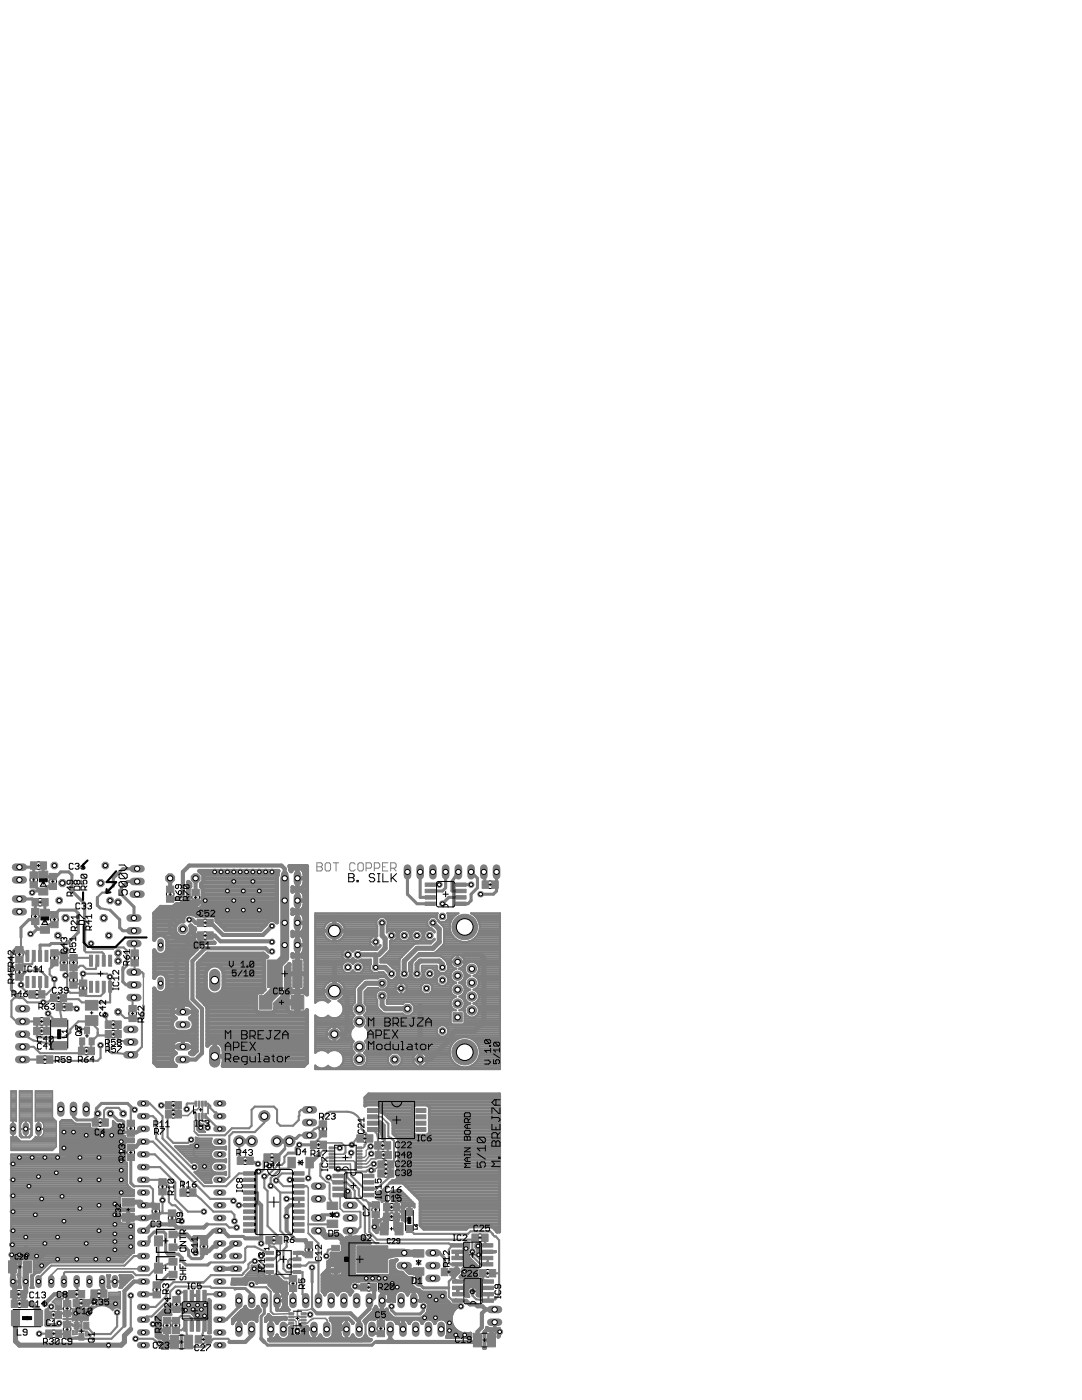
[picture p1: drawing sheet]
<svg xmlns="http://www.w3.org/2000/svg" width="216mm" height="279mm" viewBox="0 0 216 279" stroke-linecap="round" stroke-linejoin="round" font-family="sans-serif">
<g fill="#7f7f7f" stroke="#7f7f7f" stroke-width=".2">
<path d="M63.2 172.2v1.6z"/>
<path d="M63.2 172.2h.9z"/>
<path d="M64.1 172.2l.2 .3z"/>
<path d="M64.3 172.5v.2z"/>
<path d="M64.1 173l.2-.3z"/>
<path d="M64.1 173l.2 .3z"/>
<path d="M64.3 173.3v.2z"/>
<path d="M64.3 173.5l-.2 .3z"/>
<path d="M63.2 173.8h.9z"/>
<path d="M63.2 173h.9z"/>
<path d="M65.1 172.2h.6z"/>
<path d="M65.1 172.2l-.2 .3z"/>
<path d="M64.9 172.5v1z"/>
<path d="M64.9 173.5l.2 .3z"/>
<path d="M65.1 173.8h.6z"/>
<path d="M65.7 173.8l.3-.3z"/>
<path d="M66 172.5v1z"/>
<path d="M65.7 172.2l.3 .3z"/>
<path d="M67.1 172.2v1.6z"/>
<path d="M66.5 172.2h1.1z"/>
<path d="M70.6 172.2l.3 .3z"/>
<path d="M70 172.2h.6z"/>
<path d="M70 172.2l-.2 .3z"/>
<path d="M69.8 172.5v1z"/>
<path d="M69.8 173.5l.2 .3z"/>
<path d="M70 173.8h.6z"/>
<path d="M70.6 173.8l.3-.3z"/>
<path d="M71.7 172.2h.5z"/>
<path d="M71.7 172.2l-.3 .3z"/>
<path d="M71.4 172.5v1z"/>
<path d="M71.4 173.5l.3 .3z"/>
<path d="M71.7 173.8h.5z"/>
<path d="M72.2 173.8l.3-.3z"/>
<path d="M72.5 172.5v1z"/>
<path d="M72.2 172.2l.3 .3z"/>
<path d="M73 172.2v1.6z"/>
<path d="M73 172.2h.9z"/>
<path d="M73.9 172.2l.2 .3z"/>
<path d="M74.1 172.5v.5z"/>
<path d="M74.1 173l-.2 .3z"/>
<path d="M73 173.3h.9z"/>
<path d="M74.7 172.2v1.6z"/>
<path d="M74.7 172.2h.8z"/>
<path d="M75.5 172.2l.3 .3z"/>
<path d="M75.8 172.5v.5z"/>
<path d="M75.8 173l-.3 .3z"/>
<path d="M74.7 173.3h.8z"/>
<path d="M76.3 172.2h1.1z"/>
<path d="M76.3 172.2v1.6z"/>
<path d="M76.3 173.8h1.1z"/>
<path d="M76.3 173h.6z"/>
<path d="M78 172.2v1.6z"/>
<path d="M78 172.2h.8z"/>
<path d="M78.8 172.2l.2 .3z"/>
<path d="M79 172.5v.5z"/>
<path d="M79 173l-.2 .3z"/>
<path d="M78 173.3h.8z"/>
<path d="M78.5 173.3l.5 .5z"/>
</g>
<g fill="#7f7f7f" stroke="#7f7f7f" stroke-width=".2">
<path d="M13.7 257.6h1.3v1.4h-1.3z"/>
<path d="M15.6 257.6h1.3v1.4h-1.3z"/>
<path d="M12.7 259.5h1.4v1.4h-1.4z"/>
<path d="M12.7 261.5h1.4v1.3h-1.4z"/>
<path d="M11 265.4h1.3v1.5h-1.3z"/>
<path d="M9.1 265.4h1.3v1.5h-1.3z"/>
<path d="M12.7 263.7h1.4v1.3h-1.4z"/>
<path d="M12.7 265.6h1.4v1.3h-1.4z"/>
<path d="M15.7 266.1h1.1v1.4h-1.1z"/>
<path d="M14.8 263.9h1v1.4h-1z"/>
<path d="M16.7 263.9h1v1.4h-1z"/>
<path d="M20 257.4h1.4v1.5h-1.4z"/>
<path d="M18.1 257.4h1.4v1.5h-1.4z"/>
<path d="M14.6 259.3h1.3v1.5h-1.3z"/>
<path d="M16.5 259.3h1.3v1.5h-1.3z"/>
<path d="M53 249.7h1.6v.6h-1.6z"/>
<path d="M58.5 249.7h1.5v.6h-1.5z"/>
<path d="M53 251h1.6v.6h-1.6z"/>
<path d="M53 252.3h1.6v.6h-1.6z"/>
<path d="M58.5 251h1.5v.6h-1.5z"/>
<path d="M58.5 252.3h1.5v.6h-1.5z"/>
<path d="M53 253.6h1.6v.5h-1.6z"/>
<path d="M58.5 253.6h1.5v.5h-1.5z"/>
<path d="M77.3 231.7h1.3v1.5h-1.3z"/>
<path d="M75.4 231.7h1.3v1.5h-1.3z"/>
<path d="M71.2 226.5h1.3v1.4h-1.3z"/>
<path d="M73.1 226.5h1.3v1.4h-1.3z"/>
<path d="M74.9 229.8h1.3v1.4h-1.3z"/>
<path d="M76.8 229.8h1.3v1.4h-1.3z"/>
<path d="M74.8 227.9h1.3v1.4h-1.3z"/>
<path d="M76.6 227.9h1.4v1.4h-1.4z"/>
<path d="M49.2 230.9h1.3v1.5h-1.3z"/>
<path d="M47.3 230.9h1.3v1.5h-1.3z"/>
<path d="M54.6 230.3h1.3v1.5h-1.3z"/>
<path d="M52.7 230.3h1.3v1.5h-1.3z"/>
<path d="M71.4 232.8h.8v.3h-.8z"/>
<path d="M71.4 232.1h.8v.4h-.8z"/>
<path d="M71.4 231.5h.8v.3h-.8z"/>
<path d="M71.4 230.8h.8v.4h-.8z"/>
<path d="M71.4 230.2h.8v.3h-.8z"/>
<path d="M71.4 229.6h.8v.3h-.8z"/>
<path d="M71.4 228.9h.8v.3h-.8z"/>
<path d="M65.7 228.9h.8v.3h-.8z"/>
<path d="M65.7 229.6h.8v.3h-.8z"/>
<path d="M65.7 230.2h.8v.3h-.8z"/>
<path d="M65.7 230.8h.8v.4h-.8z"/>
<path d="M65.7 231.5h.8v.3h-.8z"/>
<path d="M65.7 232.1h.8v.4h-.8z"/>
<path d="M65.7 232.8h.8v.3h-.8z"/>
<path d="M48.6 233.8h2v.7h-2z"/>
<path d="M48.6 235.1h2v.7h-2z"/>
<path d="M48.6 236.4h2v.7h-2z"/>
<path d="M48.6 237.7h2v.6h-2z"/>
<path d="M48.6 238.9h2v.7h-2z"/>
<path d="M48.6 240.2h2v.7h-2z"/>
<path d="M48.6 241.5h2v.6h-2z"/>
<path d="M48.6 242.7h2v.7h-2z"/>
<path d="M58.7 242.7h2v.7h-2z"/>
<path d="M58.7 241.5h2v.6h-2z"/>
<path d="M58.7 240.2h2v.7h-2z"/>
<path d="M58.7 238.9h2v.7h-2z"/>
<path d="M58.7 237.7h2v.6h-2z"/>
<path d="M58.7 236.4h2v.7h-2z"/>
<path d="M58.7 235.1h2v.7h-2z"/>
<path d="M58.7 233.8h2v.7h-2z"/>
<path d="M48.6 244h2v.7h-2z"/>
<path d="M48.6 245.3h2v.7h-2z"/>
<path d="M58.7 244h2v.7h-2z"/>
<path d="M58.7 245.3h2v.7h-2z"/>
<path d="M57.7 254.5h1.5v1.3h-1.5z"/>
<path d="M57.7 256.4h1.5v1.3h-1.5z"/>
<path d="M53 246.8h1.4v1.5h-1.4z"/>
<path d="M54.9 246.8h1.4v1.5h-1.4z"/>
<path d="M25.4 225.5h1.4v1.3h-1.4z"/>
<path d="M25.4 223.6h1.4v1.3h-1.4z"/>
<path d="M33.6 241.5h1.5v1.3h-1.5z"/>
<path d="M33.6 243.4h1.5v1.3h-1.5z"/>
<path d="M31.7 237.2h1.5v1.3h-1.5z"/>
<path d="M31.7 235.2h1.5v1.4h-1.5z"/>
<path d="M82.5 249.4h2.1v1.5h-2.1z"/>
<path d="M82.5 253h2.1v1.5h-2.1z"/>
<path d="M88.1 253.1h1.3v1.5h-1.3z"/>
<path d="M89.7 253.1h1.4v1.5h-1.4z"/>
<path d="M25.4 228.4h1.4v1.3h-1.4z"/>
<path d="M25.4 230.3h1.4v1.3h-1.4z"/>
<path d="M35.9 237.3h1.3v1.4h-1.3z"/>
<path d="M37.8 237.3h1.3v1.4h-1.3z"/>
<path d="M72 256.2h1.3v1.4h-1.3z"/>
<path d="M73.9 256.2h1.3v1.4h-1.3z"/>
<path d="M66.4 234.4h2.1v.6h-2.1z"/>
<path d="M72.6 234.4h2v.6h-2z"/>
<path d="M66.4 235.6h2.1v.7h-2.1z"/>
<path d="M66.4 236.9h2.1v.7h-2.1z"/>
<path d="M72.6 235.6h2v.7h-2z"/>
<path d="M72.6 236.9h2v.7h-2z"/>
<path d="M66.4 238.2h2.1v.6h-2.1z"/>
<path d="M72.6 238.2h2v.6h-2z"/>
<path d="M11 261.7h1.3v1.5h-1.3z"/>
<path d="M9.1 261.7h1.3v1.5h-1.3z"/>
<path d="M30.4 242h1.4v1.4h-1.4z"/>
<path d="M30.4 240.1h1.4v1.3h-1.4z"/>
<path d="M20.3 223.3h1.3v1.5h-1.3z"/>
<path d="M18.4 223.3h1.3v1.5h-1.3z"/>
<path d="M75.2 263.5h1.5v1.4h-1.5z"/>
<path d="M75.2 265.5h1.5v1.3h-1.5z"/>
<path d="M74.2 241.7h1.5v1.3h-1.5z"/>
<path d="M74.2 239.8h1.5v1.3h-1.5z"/>
<path d="M61.9 227.7h1.3v1.5h-1.3z"/>
<path d="M63.8 227.7h1.4v1.5h-1.4z"/>
<path d="M63.7 223.7h1.5v1.3h-1.5z"/>
<path d="M63.7 225.6h1.5v1.3h-1.5z"/>
<path d="M39.9 249.1h1.5v1.3h-1.5z"/>
<path d="M39.9 247.2h1.5v1.3h-1.5z"/>
<path d="M60.9 247.8h1.5v1.3h-1.5z"/>
<path d="M60.9 249.7h1.5v1.3h-1.5z"/>
<path d="M2.1 257.6h1.4v1.4h-1.4z"/>
<path d="M4 257.6h1.4v1.4h-1.4z"/>
<path d="M2.3 259.5h1.3v1.4h-1.3z"/>
<path d="M4.2 259.5h1.3v1.4h-1.3z"/>
<path d="M76.5 242.1h1.4v1.5h-1.4z"/>
<path d="M78.4 242.1h1.3v1.5h-1.3z"/>
<path d="M76.5 240.2h1.4v1.5h-1.4z"/>
<path d="M78.4 240.2h1.3v1.5h-1.3z"/>
<path d="M71.2 248.6h6.2v5.4h-6.2z"/>
<path d="M66.2 248.5h1.6v1.1h-1.6z"/>
<path d="M66.2 253.1h1.6v1h-1.6z"/>
<path d="M61 231h1.5v2.1h-1.5z"/>
<path d="M57.4 231h1.5v2.1h-1.5z"/>
<path d="M65.3 239.9h2.1v1.5h-2.1z"/>
<path d="M65.3 243.5h2.1v1.5h-2.1z"/>
<path d="M34.4 262.9h1.4v1.3h-1.4z"/>
<path d="M34.4 264.8h1.4v1.3h-1.4z"/>
<path d="M32.6 264.8h1.5v1.3h-1.5z"/>
<path d="M32.6 262.9h1.5v1.3h-1.5z"/>
<path d="M73.3 221.2h2v.8h-2z"/>
<path d="M73.3 222.5h2v.8h-2z"/>
<path d="M73.3 223.8h2v.8h-2z"/>
<path d="M73.3 225h2v.8h-2z"/>
<path d="M83 225h2v.8h-2z"/>
<path d="M83 223.8h2v.8h-2z"/>
<path d="M83 222.5h2v.8h-2z"/>
<path d="M83 221.2h2v.8h-2z"/>
<path d="M81.1 244.6h1.2v1.4h-1.2z"/>
<path d="M81.1 241.2h1.2v1.4h-1.2z"/>
<path d="M6.9 261.6h1.6v3h-1.6z"/>
<path d="M2.3 261.6h1.6v3h-1.6z"/>
<path d="M94.5 266.1h1.6v2.7h-1.6z"/>
<path d="M97.3 266.1h1.6v2.7h-1.6z"/>
<path d="M36.8 266.5h1.6v2.7h-1.6z"/>
<path d="M34 266.5h1.6v2.7h-1.6z"/>
<path d="M34.5 260.6h1.5v1.3h-1.5z"/>
<path d="M34.5 258.7h1.5v1.3h-1.5z"/>
<path d="M96.3 252h2v.7h-2z"/>
<path d="M90.2 252h2v.7h-2z"/>
<path d="M96.3 250.7h2v.7h-2z"/>
<path d="M96.3 249.5h2v.6h-2z"/>
<path d="M90.2 250.7h2v.7h-2z"/>
<path d="M90.2 249.5h2v.6h-2z"/>
<path d="M96.3 248.2h2v.7h-2z"/>
<path d="M90.2 248.2h2v.7h-2z"/>
<path d="M96.4 259.2h2.1v.7h-2.1z"/>
<path d="M90.3 259.2h2v.7h-2z"/>
<path d="M96.4 258h2.1v.6h-2.1z"/>
<path d="M96.4 256.7h2.1v.7h-2.1z"/>
<path d="M90.3 258h2v.6h-2z"/>
<path d="M90.3 256.7h2v.7h-2z"/>
<path d="M96.4 255.4h2.1v.7h-2.1z"/>
<path d="M90.3 255.4h2v.7h-2z"/>
<path d="M94.2 246.3h1.3v1.5h-1.3z"/>
<path d="M96.1 246.3h1.3v1.5h-1.3z"/>
<path d="M97.6 253.4h1.3v1.4h-1.3z"/>
<path d="M95.7 253.4h1.3v1.4h-1.3z"/>
<path d="M38.9 222.2h.3v1h-.3z"/>
<path d="M39.6 222.2h.3v1h-.3z"/>
<path d="M40.2 222.2h.4v1h-.4z"/>
<path d="M40.9 222.2h.3v1h-.3z"/>
<path d="M40.9 219.8h.3v1h-.3z"/>
<path d="M40.2 219.8h.4v1h-.4z"/>
<path d="M39.6 219.8h.3v1h-.3z"/>
<path d="M38.9 219.8h.3v1h-.3z"/>
<path d="M60.1 263.9h1v.4h-1z"/>
<path d="M60.1 263.3h1v.3h-1z"/>
<path d="M60.1 262.6h1v.4h-1z"/>
<path d="M60.1 262h1v.3h-1z"/>
<path d="M57.6 262h1v.3h-1z"/>
<path d="M57.6 262.6h1v.4h-1z"/>
<path d="M57.6 263.3h1v.3h-1z"/>
<path d="M57.6 263.9h1v.4h-1z"/>
<path d="M34.9 221.6h1.3v1.5h-1.3z"/>
<path d="M33 221.6h1.3v1.5h-1.3z"/>
<path d="M34.9 219.9h1.3v1.4h-1.3z"/>
<path d="M33 219.9h1.3v1.4h-1.3z"/>
<path d="M33.7 248.3h1.6v1.3h-1.6z"/>
<path d="M33.7 245.7h1.6v1.3h-1.6z"/>
<path d="M30.8 246.7h1.6v1.9h-1.6z"/>
<path d="M33.7 253.7h1.6v1.3h-1.6z"/>
<path d="M33.7 251.2h1.6v1.3h-1.6z"/>
<path d="M30.8 252.1h1.6v2h-1.6z"/>
<path d="M30.5 255.8h1.5v1.3h-1.5z"/>
<path d="M30.5 257.7h1.5v1.3h-1.5z"/>
<path d="M36.7 263.7h.6v2h-.6z"/>
<path d="M36.7 257.5h.6v2h-.6z"/>
<path d="M37.9 263.7h.7v2h-.7z"/>
<path d="M39.2 263.7h.7v2h-.7z"/>
<path d="M37.9 257.5h.7v2h-.7z"/>
<path d="M39.2 257.5h.7v2h-.7z"/>
<path d="M40.5 263.7h.6v2h-.6z"/>
<path d="M40.5 257.5h.6v2h-.6z"/>
<path d="M40.9 266.6h1.3v1.5h-1.3z"/>
<path d="M38.9 266.6h1.4v1.5h-1.4z"/>
<path d="M4.7 251.6h1.6v2.4h-1.6z"/>
<path d="M1.7 251.6h1.6v2.4h-1.6z"/>
<path d="M78.8 244h1.6v2.4h-1.6z"/>
<path d="M75.8 244h1.6v2.4h-1.6z"/>
<path d="M75.4 233.4h1.3v1.5h-1.3z"/>
<path d="M77.3 233.4h1.3v1.5h-1.3z"/>
<path d="M24.4 239.1h2.4v1.6h-2.4z"/>
<path d="M24.4 242.1h2.4v1.6h-2.4z"/>
<path d="M6.4 179.3h1.3v1.5h-1.3z"/>
<path d="M8.3 179.3h1.3v1.5h-1.3z"/>
<path d="M6.3 183.2h1.5v1.3h-1.5z"/>
<path d="M6.3 181.3h1.5v1.3h-1.5z"/>
<path d="M8 181.5h1.9v1.4h-1.9z"/>
<path d="M8 184.8h1.9v1.4h-1.9z"/>
<path d="M10.1 183.8h1.5v1.3h-1.5z"/>
<path d="M10.1 181.9h1.5v1.3h-1.5z"/>
<path d="M7.7 189.7h.6v2.2h-.6z"/>
<path d="M7.7 194.9h.6v2.2h-.6z"/>
<path d="M9 189.7h.6v2.2h-.6z"/>
<path d="M6.4 189.7h.6v2.2h-.6z"/>
<path d="M5.2 189.7h.6v2.2h-.6z"/>
<path d="M9 194.9h.6v2.2h-.6z"/>
<path d="M6.4 194.9h.6v2.2h-.6z"/>
<path d="M5.2 194.9h.6v2.2h-.6z"/>
<path d="M3.1 188.9h1.5v1.3h-1.5z"/>
<path d="M3.1 190.8h1.5v1.3h-1.5z"/>
<path d="M3.1 192.4h1.5v1.3h-1.5z"/>
<path d="M3.1 194.3h1.5v1.3h-1.5z"/>
<path d="M7.7 197.7h1.3v1.5h-1.3z"/>
<path d="M5.8 197.7h1.3v1.5h-1.3z"/>
<path d="M6.1 172h1.3v1.5h-1.3z"/>
<path d="M8 172h1.3v1.5h-1.3z"/>
<path d="M6 175.9h1.5v1.3h-1.5z"/>
<path d="M6 174h1.5v1.3h-1.5z"/>
<path d="M7.7 173.8h1.8v1.4h-1.8z"/>
<path d="M7.7 177.2h1.8v1.4h-1.8z"/>
<path d="M9.8 176.2h1.5v1.3h-1.5z"/>
<path d="M9.8 174.3h1.5v1.3h-1.5z"/>
<path d="M20.4 190.6h.6v2.2h-.6z"/>
<path d="M20.4 195.8h.6v2.2h-.6z"/>
<path d="M21.7 190.6h.6v2.2h-.6z"/>
<path d="M19.1 190.6h.6v2.2h-.6z"/>
<path d="M17.9 190.6h.6v2.2h-.6z"/>
<path d="M21.7 195.8h.6v2.2h-.6z"/>
<path d="M19.1 195.8h.6v2.2h-.6z"/>
<path d="M17.9 195.8h.6v2.2h-.6z"/>
<path d="M13.9 190.5h1.5v1.3h-1.5z"/>
<path d="M13.9 192.4h1.5v1.3h-1.5z"/>
<path d="M13.9 194h1.5v1.3h-1.5z"/>
<path d="M13.9 195.9h1.5v1.3h-1.5z"/>
<path d="M15.8 197.5h1.5v1.3h-1.5z"/>
<path d="M15.8 195.6h1.5v1.3h-1.5z"/>
<path d="M21 205.7h1.3v1.4h-1.3z"/>
<path d="M22.9 205.7h1.3v1.4h-1.3z"/>
<path d="M21 203.8h1.3v1.4h-1.3z"/>
<path d="M22.9 203.8h1.3v1.4h-1.3z"/>
<path d="M7.3 210.7h1.4v1.5h-1.4z"/>
<path d="M9.2 210.7h1.4v1.5h-1.4z"/>
<path d="M10.1 198.4h1.3v1.5h-1.3z"/>
<path d="M12 198.4h1.3v1.5h-1.3z"/>
<path d="M10.3 203.3h3v1.6h-3z"/>
<path d="M10.3 207.9h3v1.6h-3z"/>
<path d="M6.7 203.1h1.3v1.5h-1.3z"/>
<path d="M8.6 203.1h1.3v1.5h-1.3z"/>
<path d="M6.7 205h1.3v1.5h-1.3z"/>
<path d="M8.6 205h1.3v1.5h-1.3z"/>
<path d="M17 199.6h2.5v2h-2.5z"/>
<path d="M17 202.7h2.5v1.9h-2.5z"/>
<path d="M12 190.5h1.5v1.3h-1.5z"/>
<path d="M12 192.4h1.5v1.3h-1.5z"/>
<path d="M10.1 189.5h1.5v1.4h-1.5z"/>
<path d="M10.1 191.5h1.5v1.3h-1.5z"/>
<path d="M26.1 189.6h1.5v1.3h-1.5z"/>
<path d="M26.1 191.5h1.5v1.3h-1.5z"/>
<path d="M25.7 200.7h1.5v1.3h-1.5z"/>
<path d="M25.7 202.6h1.5v1.3h-1.5z"/>
<path d="M16.8 204.9h1.1v1.4h-1.1z"/>
<path d="M17.8 207.1h1v1.4h-1z"/>
<path d="M15.9 207.1h1v1.4h-1z"/>
<path d="M11.2 200.2h1.3v1.5h-1.3z"/>
<path d="M13.1 200.2h1.3v1.5h-1.3z"/>
<path d="M15.6 209h1.4v1.5h-1.4z"/>
<path d="M17.5 209h1.4v1.5h-1.4z"/>
<path d="M91 180h2v.7h-2z"/>
<path d="M84.8 180h2.1v.7h-2.1z"/>
<path d="M91 178.8h2v.6h-2z"/>
<path d="M91 177.5h2v.7h-2z"/>
<path d="M84.8 178.8h2.1v.6h-2.1z"/>
<path d="M84.8 177.5h2.1v.7h-2.1z"/>
<path d="M91 176.2h2v.7h-2z"/>
<path d="M84.8 176.2h2.1v.7h-2.1z"/>
<path d="M96.2 175.8h1.3v1.5h-1.3z"/>
<path d="M98.1 175.8h1.3v1.5h-1.3z"/>
<path d="M41.2 186h1.3v1.5h-1.3z"/>
<path d="M39.3 186h1.3v1.5h-1.3z"/>
<path d="M39.3 183.4h1.3v1.5h-1.3z"/>
<path d="M41.2 183.4h1.3v1.5h-1.3z"/>
<path d="M33.2 176.8h1.5v1.4h-1.5z"/>
<path d="M33.2 178.8h1.5v1.3h-1.5z"/>
<path d="M38.3 179.4h1.5v1.3h-1.5z"/>
<path d="M38.3 177.5h1.5v1.3h-1.5z"/>
<path d="M53.3 191.6h1.9v5.5h-1.9z"/>
<path d="M58.4 191.6h1.9v5.5h-1.9z"/>
<path d="M51.7 198.7h2.6v2.7h-2.6z"/>
<path d="M58.1 198.7h2.5v2.7h-2.5z"/>
</g>
<g fill="#7f7f7f" stroke="#7f7f7f" stroke-width=".42">
<path d="M51.5 239.9l-.7 .6z"/>
<path d="M49.6 240.5h1.2z"/>
<path d="M26.7 236.7h3.2z"/>
<path d="M29.9 236.7l.6 .7z"/>
<path d="M30.5 237.4v2.5z"/>
<path d="M29.9 240.5l.6-.6z"/>
<path d="M28.6 240.5h1.3z"/>
<path d="M99.6 258.4l-.8 .9z"/>
<path d="M99.6 254.1v4.3z"/>
<path d="M99.6 247.5v6.6z"/>
<path d="M52.7 252.6h1.1z"/>
<path d="M59.3 250v1.3z"/>
<path d="M49.6 238h1.9z"/>
<path d="M51.5 238v1.9z"/>
<path d="M52.1 251.9l.6 .7z"/>
<path d="M52.1 250.7v1.2z"/>
<path d="M62.3 255.9v5.3z"/>
<path d="M59.1 250h.6z"/>
<path d="M81.7 245.3l1 1z"/>
<path d="M19 222.9v1.1z"/>
<path d="M19.2 222.8l-.2 .1z"/>
<path d="M57.8 251.3h1.5z"/>
<path d="M57.5 251.6l.3-.3z"/>
<path d="M57.5 251.6v.9z"/>
<path d="M57.5 252.5l.2 .2z"/>
<path d="M97.5 259.6l1.3-.3z"/>
<path d="M94.3 257.8v.8z"/>
<path d="M94.3 258.6l.7 .7z"/>
<path d="M95 259.3l2.5 .3z"/>
<path d="M82.7 246.3h10.7z"/>
<path d="M93.9 245.7l-.5 .6z"/>
<path d="M93.9 245.7h3.9z"/>
<path d="M97.8 245.7l.5 .6z"/>
<path d="M98.3 246.3v.1z"/>
<path d="M98.3 246.4l.4 .4z"/>
<path d="M98.7 246.8h.3z"/>
<path d="M99 246.8l.6 .7z"/>
<path d="M98.3 254.1h1.3z"/>
<path d="M97.5 258.3v1.3z"/>
<path d="M41.4 224.3v.7z"/>
<path d="M40.9 223.8l.5 .5z"/>
<path d="M40.4 223.8h.5z"/>
<path d="M32.2 220.6h1.5z"/>
<path d="M26.1 258.6v6.7z"/>
<path d="M26.1 220.9v3.3z"/>
<path d="M26.1 220.9h.1z"/>
<path d="M26.2 220.9l.7 .6z"/>
<path d="M47.7 240.5h1.9z"/>
<path d="M15.3 255.8v1.2z"/>
<path d="M15.3 257l1 1.3z"/>
<path d="M7.8 266.2h2z"/>
<path d="M22.2 267.2l2.6-2.6z"/>
<path d="M13.4 267.2h8.8z"/>
<path d="M13.6 267h.4z"/>
<path d="M14 267l2.3-.2z"/>
<path d="M13.4 267.2l.2-.2z"/>
<path d="M13.4 266.2v.2z"/>
<path d="M13.4 266.4l.6 .6z"/>
<path d="M11.1 266.2h2.3z"/>
<path d="M11.1 266.2h.6z"/>
<path d="M23.4 261.9v2.8z"/>
<path d="M23.4 264.7l-1.4 1.5z"/>
<path d="M18.6 266.2h3.4z"/>
<path d="M17.2 264.6l1.4 1.6z"/>
<path d="M94.3 247.4v2.4z"/>
<path d="M94.3 247.4h.2z"/>
<path d="M75.2 247.4h19.1z"/>
<path d="M73.7 245.9l1.5 1.5z"/>
<path d="M67.5 233.3v.3z"/>
<path d="M73.7 240.2v5.7z"/>
<path d="M73 239.5l.7 .7z"/>
<path d="M72.6 239.5h.4z"/>
<path d="M71.6 238.6l1 .9z"/>
<path d="M71.6 237.3v1.3z"/>
<path d="M69.3 234.9l2.3 2.4z"/>
<path d="M69.3 234.1v.8z"/>
<path d="M68.7 233.6l.6 .5z"/>
<path d="M68 233.6h.7z"/>
<path d="M67.5 233.3l.5 .3z"/>
<path d="M71.2 227.2h.7z"/>
<path d="M71.2 227.2l-1 1.3z"/>
<path d="M96.8 252.3h.5z"/>
<path d="M95.9 252.3h.9z"/>
<path d="M94.3 250.7l1.6 1.6z"/>
<path d="M94.3 249.8v.9z"/>
<path d="M94.8 247.1l-.3 .3z"/>
<path d="M97.3 251.1v.7z"/>
<path d="M96.8 252.3l.5-.5z"/>
<path d="M38.1 227.5l-.6 .6z"/>
<path d="M34.6 228.1h2.9z"/>
<path d="M33.4 226.9l1.2 1.2z"/>
<path d="M33.4 222.7v4.2z"/>
<path d="M33.7 222.4l-.3 .3z"/>
<path d="M53.3 231v.1z"/>
<path d="M51.6 233.8h.6z"/>
<path d="M52.2 233.8l.4-.4z"/>
<path d="M52.6 231.7v1.7z"/>
<path d="M53.3 231l-.7 .7z"/>
<path d="M10.2 254.5v1.3z"/>
<path d="M28.5 253.2h.1z"/>
<path d="M7.7 255.1v.7z"/>
<path d="M10.2 252.6l-2.5 2.5z"/>
<path d="M10.2 252.6h14.6z"/>
<path d="M26.7 250.7l-1.9 1.9z"/>
<path d="M26.7 250.7h1.9z"/>
<path d="M57.8 235.5h1.9z"/>
<path d="M58.5 257.1v2.5z"/>
<path d="M53.8 251.3h.9z"/>
<path d="M54.7 251.3l.6-.6z"/>
<path d="M55.3 249.4v1.3z"/>
<path d="M53.7 247.5v1z"/>
<path d="M53.7 248.5l.3 .3z"/>
<path d="M54 248.8h.7z"/>
<path d="M54.7 248.8l.6 .6z"/>
<path d="M64.2 242.4l-.7 .7z"/>
<path d="M28.6 227.8h1.9z"/>
<path d="M26.2 228.9l-.1 .1z"/>
<path d="M30.5 227.8l11.5 11.5z"/>
<path d="M42 239.3h4.7z"/>
<path d="M46.7 239.3l-.1 .3z"/>
<path d="M28.6 235.5h3.8z"/>
<path d="M32.4 235.5v.4z"/>
<path d="M35 240.5l1.2 1.3z"/>
<path d="M34.3 240.5h.7z"/>
<path d="M33.7 239.9l.6 .6z"/>
<path d="M33.7 236.7v3.2z"/>
<path d="M33.1 236.1l.6 .6z"/>
<path d="M32.7 236l.4 .1z"/>
<path d="M32.4 235.9l.3 .1z"/>
<path d="M36.2 241.8v1.9z"/>
<path d="M45.8 245h1.4z"/>
<path d="M65.5 249.4l-.4 1.3z"/>
<path d="M65.5 249.4l1.5-.4z"/>
<path d="M34 244.3h.3z"/>
<path d="M45.1 244.3l.7 .7z"/>
<path d="M41.3 244.3h3.8z"/>
<path d="M50 251.9l.8-.2z"/>
<path d="M50 251.9l-.4 .4z"/>
<path d="M49.6 252.3v.8z"/>
<path d="M49.6 253.1l-1 1z"/>
<path d="M48.6 254.1v.1z"/>
<path d="M48.6 254.2l-.3 .3z"/>
<path d="M42.1 254.5h6.2z"/>
<path d="M42.1 254.5l-1.5 1.5z"/>
<path d="M34.6 255.9h5.8z"/>
<path d="M40.4 255.9l.2 .1z"/>
<path d="M29.3 260.8h1.7z"/>
<path d="M33.2 258.7l-2.2 2.1z"/>
<path d="M33.2 257.3v1.4z"/>
<path d="M34.6 255.9l-1.4 1.4z"/>
<path d="M53.4 250h.4z"/>
<path d="M50.8 248.8l2.6 1.2z"/>
<path d="M49.3 248.8h1.5z"/>
<path d="M49.3 248.8l-.4 .4z"/>
<path d="M48.9 249.2v2.4z"/>
<path d="M48.9 251.6l-.3 .3z"/>
<path d="M42.1 251.9h6.5z"/>
<path d="M41.8 252.1l.3-.2z"/>
<path d="M58.1 255.1l-.3 .7z"/>
<path d="M52.7 234.8v.3z"/>
<path d="M55.8 247l.1 .8z"/>
<path d="M55 246.3l.8 .7z"/>
<path d="M55.6 247.2v.3z"/>
<path d="M55.8 247l-.2 .2z"/>
<path d="M55.7 247.7l.2 .1z"/>
<path d="M55.7 247.7l.2 .5z"/>
<path d="M55.3 252.6v1z"/>
<path d="M55.3 253.6l1.5 1.5z"/>
<path d="M56.8 255.1h1.3z"/>
<path d="M58.1 255.1l.4 .1z"/>
<path d="M56.7 230.9l.8-.8z"/>
<path d="M56.7 230.9v1.1z"/>
<path d="M56.2 232.5l.5-.5z"/>
<path d="M55.5 232.5h.7z"/>
<path d="M52.7 235.4l2.8-2.9z"/>
<path d="M53 234.8l-.3 .6z"/>
<path d="M52.7 234.8h.3z"/>
<path d="M53.4 244.7l1.6 1.6z"/>
<path d="M53.4 237.7v7z"/>
<path d="M52.7 237l.7 .7z"/>
<path d="M52.7 234.8v2.2z"/>
<path d="M64.4 226.3l-.2 .4z"/>
<path d="M62.8 228.1l1.4-1.4z"/>
<path d="M62.8 228.1v.2z"/>
<path d="M62.6 228.5l.2-.2z"/>
<path d="M61 258.9v.7z"/>
<path d="M60.4 258.3l.6 .6z"/>
<path d="M60.4 253.9v4.4z"/>
<path d="M50.8 225.9l1.9-1.9z"/>
<path d="M46.5 225.9h4.3z"/>
<path d="M45.8 226.7l.7-.8z"/>
<path d="M45.8 226.7v8.1z"/>
<path d="M45.1 235.5l.7-.7z"/>
<path d="M43.9 235.5h1.2z"/>
<path d="M59.3 253.9l.6 .2z"/>
<path d="M59.9 254.1l.5-.2z"/>
<path d="M55.9 238h3.8z"/>
<path d="M57.2 253.9h2.1z"/>
<path d="M56.6 253.2l.6 .7z"/>
<path d="M56.6 249.4v3.8z"/>
<path d="M56.6 249.4l.6-.6z"/>
<path d="M57.2 246.9v1.9z"/>
<path d="M58.2 232l.3 .3z"/>
<path d="M57.5 233.2l1-.9z"/>
<path d="M55.9 233.2h1.6z"/>
<path d="M54 235.1l1.9-1.9z"/>
<path d="M54 235.1v1.6z"/>
<path d="M54 236.1v.6z"/>
<path d="M54 236.1l1.9 1.9z"/>
<path d="M55.9 238v7.6z"/>
<path d="M55.9 245.6l1.3 1.3z"/>
<path d="M52.7 222.8v1.2z"/>
<path d="M59.7 236.7h1.3z"/>
<path d="M59.7 236.7h1.5z"/>
<path d="M38.1 232.9h.7z"/>
<path d="M32.4 227.2l5.7 5.7z"/>
<path d="M32.4 222.8v4.4z"/>
<path d="M29.9 220.2l2.5 2.6z"/>
<path d="M28.6 220.2h1.3z"/>
<path d="M56.6 236.7h3.1z"/>
<path d="M63.5 251.9v7.7z"/>
<path d="M63.5 248.2v3.7z"/>
<path d="M61.5 246.1l2 2.1z"/>
<path d="M61.5 244.3h5.1z"/>
<path d="M66.3 244.2l.3 .1z"/>
<path d="M56.2 234.2h3.5z"/>
<path d="M55.6 234.8l.6-.6z"/>
<path d="M55.6 234.8l-.5 .8z"/>
<path d="M55.1 235.6l.5 .2z"/>
<path d="M55.6 235.8l1 .9z"/>
<path d="M59.3 252.6h1.7z"/>
<path d="M61.6 251.9l-.6 .7z"/>
<path d="M61.6 251.9h1.9z"/>
<path d="M47.7 234.2h1.9z"/>
<path d="M47.7 234.2l-2.6 2.5z"/>
<path d="M40.7 236.7h4.4z"/>
<path d="M31.2 227.2l9.5 9.5z"/>
<path d="M31.2 223.4v3.8z"/>
<path d="M30.5 222.8l.7 .6z"/>
<path d="M28.6 222.8h1.9z"/>
<path d="M91.5 259.4v.2z"/>
<path d="M90.3 259.6h.4z"/>
<path d="M89.6 258.8l.7 .8z"/>
<path d="M89.6 257v1.8z"/>
<path d="M89.6 255.8v1.2z"/>
<path d="M89.6 251.9l.3 .4z"/>
<path d="M89.6 249.4v2.5z"/>
<path d="M90.2 248.5l-.6 .9z"/>
<path d="M77.7 248.2h11.9z"/>
<path d="M90 248.4l.2 .1z"/>
<path d="M89.6 248.2l.4 .2z"/>
<path d="M72.8 240.9v5.1z"/>
<path d="M70.8 238.9l2 2z"/>
<path d="M67.4 236h1.7z"/>
<path d="M69.1 236l1.7 1.6z"/>
<path d="M70.8 237.6v1.3z"/>
<path d="M9.3 261.5l.3-.3z"/>
<path d="M9.6 261.2l.6-.4z"/>
<path d="M27.1 267.2h3.4z"/>
<path d="M30.5 267.2l1.3 .9z"/>
<path d="M9.6 261.2l.1 1.2z"/>
<path d="M90 248.5h1.2z"/>
<path d="M90 248.5v.3z"/>
<path d="M89.9 252.3h1.3z"/>
<path d="M91.2 252.3v.8z"/>
<path d="M90.4 253.9l.8-.8z"/>
<path d="M90.4 253.9v1z"/>
<path d="M90.4 254.9l-.8 .9z"/>
<path d="M91 259.3l.3 .3z"/>
<path d="M90.7 259.6l.3-.3z"/>
<path d="M91 255.5l.3 .3z"/>
<path d="M90.4 254.9l.6 .6z"/>
<path d="M74.8 267.8h.3z"/>
<path d="M35.6 257.9h1.4z"/>
<path d="M37 257.9v.6z"/>
<path d="M35.9 258.2l-.7 1.2z"/>
<path d="M35.6 257.9l.3 .3z"/>
<path d="M91.3 259.6h1.7z"/>
<path d="M38.5 238l1.5 1.3z"/>
<path d="M40 239.3l2.6 2.5z"/>
<path d="M46.8 242.4v1.3z"/>
<path d="M46.1 241.8l.7 .6z"/>
<path d="M42.6 241.8h3.5z"/>
<path d="M28.6 232.9h3.3z"/>
<path d="M37.5 241.8h3.2z"/>
<path d="M35 239.3l2.5 2.5z"/>
<path d="M35 236v3.3z"/>
<path d="M31.9 232.9l3.1 3.1z"/>
<path d="M28.6 230.4h2.3z"/>
<path d="M36.6 236v2z"/>
<path d="M30.9 230.4l5.7 5.6z"/>
<path d="M41 220.3h.5z"/>
<path d="M41.5 220.3l.5 .4z"/>
<path d="M42 220.7v.4z"/>
<path d="M42 221.1l.8 .9z"/>
<path d="M42.8 222h.3z"/>
<path d="M43.1 222l.8 .8z"/>
<path d="M41 222.7l.2 .2z"/>
<path d="M43.6 225.3h.3z"/>
<path d="M41 222.7l2.6 2.6z"/>
<path d="M70 234.6l2.8 2.8z"/>
<path d="M72.8 237.4h.7z"/>
<path d="M73.6 237.2l-.1 .2z"/>
<path d="M73.6 237.2h1.5z"/>
<path d="M75.1 237.2l2.8-2.4z"/>
<path d="M77.9 233.2v1.6z"/>
<path d="M77.9 232.4v.8z"/>
<path d="M78 232.4l.6-.6z"/>
<path d="M78.6 227.7v4.1z"/>
<path d="M78 227.1l.6 .6z"/>
<path d="M77.7 227.1h.3z"/>
<path d="M77.5 226.8l.2 .3z"/>
<path d="M77.5 224.3v2.5z"/>
<path d="M77.1 223.9l.4 .4z"/>
<path d="M77.9 234.2v.6z"/>
<path d="M68.9 228.9v1.1z"/>
<path d="M68.9 230l-.2 .2z"/>
<path d="M64.7 228.1l-.3 .4z"/>
<path d="M30.3 262.7l3.7-3.6z"/>
<path d="M29.3 262.7h1z"/>
<path d="M29.3 262.7l-.7 .7z"/>
<path d="M34 257.8v1.3z"/>
<path d="M35 256.8l-1 1z"/>
<path d="M35 256.8h7z"/>
<path d="M42 256.8l.2 .2z"/>
<path d="M42.2 257h4.5z"/>
<path d="M46.7 257l.2 .3z"/>
<path d="M61.6 262.1l.3 .3z"/>
<path d="M54 261.7l.6 .6z"/>
<path d="M54 257.8v3.9z"/>
<path d="M53.1 256.9l.9 .9z"/>
<path d="M50.7 256.9h2.4z"/>
<path d="M50.2 256.4l.5 .5z"/>
<path d="M66.3 240.3l.1 .3z"/>
<path d="M65.8 239.3l.5 1z"/>
<path d="M65.8 236.5v2.8z"/>
<path d="M63.9 234.7l.7 .6z"/>
<path d="M63.9 232.3v2.4z"/>
<path d="M63.9 232.3l1.4-1.3z"/>
<path d="M61.5 235.1h.2z"/>
<path d="M61.8 232l-.1 3.1z"/>
<path d="M41.4 258.3h1.4z"/>
<path d="M40.8 258.5l.6-.2z"/>
<path d="M36.1 262.6l-.9 1z"/>
<path d="M36.1 262.6h1.7z"/>
<path d="M37.8 262.6l.5 .5z"/>
<path d="M38.3 263.1v1.6z"/>
<path d="M33.3 263.6h1.8z"/>
<path d="M45.8 267.4v.4z"/>
<path d="M41.5 268.1v.2z"/>
<path d="M42.6 267.2l-1.1 1.1z"/>
<path d="M42.6 267.2h2.9z"/>
<path d="M45.5 267.2l.3 .2z"/>
<path d="M41.5 267.3v.8z"/>
<path d="M41.5 268.1l-.7 .7z"/>
<path d="M38.7 268.8h2.1z"/>
<path d="M37.6 268.2l1.1 .6z"/>
<path d="M37.5 267.8l.1 .4z"/>
<path d="M37 264.7l.5 3.1z"/>
<path d="M35.1 265.5h1.1z"/>
<path d="M37 264.7l-.8 .8z"/>
<path d="M15.2 260.1l.1 .7z"/>
<path d="M14.7 262.4h.3z"/>
<path d="M13.4 262.1l1.3 .3z"/>
<path d="M15.1 262.1l-.1 .3z"/>
<path d="M15.1 262.1l.8-.6z"/>
<path d="M15.9 261.2v.3z"/>
<path d="M15.2 260.1l.7 1.1z"/>
<path d="M59.7 239.3v1.2z"/>
<path d="M2.3 254h.2z"/>
<path d="M2.6 254v1.8z"/>
<path d="M2.7 253v1z"/>
<path d="M2.3 253h.4z"/>
<path d="M2.3 253v1z"/>
<path d="M26.7 242.7v.4z"/>
<path d="M25.8 242.7h.9z"/>
<path d="M25.8 242.7v.4z"/>
<path d="M25.8 243.1h.9z"/>
<path d="M23.9 243.1v.7z"/>
<path d="M23.9 243.1h1.5z"/>
<path d="M25.4 242.7v.4z"/>
<path d="M23.9 242.7h1.5z"/>
<path d="M23.9 242.1v.6z"/>
<path d="M24 241.9l-.1 .2z"/>
<path d="M24 241.8v.1z"/>
<path d="M24 241.8l.1-.1z"/>
<path d="M24.1 241.7h.1z"/>
<path d="M24.2 241.7h.1z"/>
<path d="M24.3 241.7h1.1z"/>
<path d="M25.4 241.7v1z"/>
<path d="M25.4 242.7h.4z"/>
<path d="M25.8 241.7v1z"/>
<path d="M25.8 241.7h.9z"/>
<path d="M26.7 241.2v.5z"/>
<path d="M24.2 241.2h2.5z"/>
<path d="M23.9 240.9l.3 .3z"/>
<path d="M23.9 238.9v2z"/>
<path d="M23.9 238.9l.3-.2z"/>
<path d="M24.2 238.7h2.5z"/>
<path d="M26.7 237.5v1.2z"/>
<path d="M26.6 237.5h.1z"/>
<path d="M26.3 237.4l.3 .1z"/>
<path d="M25.4 236.5l.9 .9z"/>
<path d="M25.3 236.2l.1 .3z"/>
<path d="M25.3 235.9v.3z"/>
<path d="M25.3 232.1v3.8z"/>
<path d="M25.1 232.1h.2z"/>
<path d="M24.9 231.8l.2 .3z"/>
<path d="M24.9 230.1v1.7z"/>
<path d="M25 230l-.1 .1z"/>
<path d="M24.9 229.9l.1 .1z"/>
<path d="M24.9 228.2v1.7z"/>
<path d="M24.9 228.2l.2-.3z"/>
<path d="M25.1 227.9h1.6z"/>
<path d="M26.7 227.2v.7z"/>
<path d="M25.1 227.2h1.6z"/>
<path d="M24.9 227l.2 .2z"/>
<path d="M24.9 226.7v.3z"/>
<path d="M24.7 226.7h.2z"/>
<path d="M24.5 226.7h.2z"/>
<path d="M24.4 226.6l.1 .1z"/>
<path d="M24.3 226.6h.1z"/>
<path d="M24.1 226.5h.1z"/>
<path d="M24 226.4l.1 .1z"/>
<path d="M24 226.2v.1z"/>
<path d="M12.3 225.8l11.7 .4z"/>
<path d="M12.3 225.8l-.2 4.6z"/>
<path d="M2.2 230.4h9.9z"/>
<path d="M2.2 230.4v20.8z"/>
<path d="M2.3 251.2v1.4z"/>
<path d="M2.3 252.6h.4z"/>
<path d="M2.7 251.2v1.4z"/>
<path d="M2.7 251.2h.7z"/>
<path d="M3.4 251.2h.1z"/>
<path d="M3.5 251.2l.1 .1z"/>
<path d="M3.6 251.3l.1 .1z"/>
<path d="M3.7 251.4v.1z"/>
<path d="M3.7 251.5l.1 .1z"/>
<path d="M3.8 251.6v1z"/>
<path d="M2.7 252.6h1.1z"/>
<path d="M2.7 252.6v.4z"/>
<path d="M2.7 253h1.1z"/>
<path d="M3.8 253v1.1z"/>
<path d="M3.8 254.1l-.1 .1z"/>
<path d="M3.7 254.2v.1z"/>
<path d="M3.6 254.4l.1-.1z"/>
<path d="M3.5 254.5l.1-.1z"/>
<path d="M3.6 254.5v.2z"/>
<path d="M3.6 254.7l.1 .1z"/>
<path d="M3.7 254.8v.2z"/>
<path d="M3.7 255v.8z"/>
<path d="M2.6 255.8h1.1z"/>
<path d="M3.7 255.8v.7z"/>
<path d="M3.7 256.5v.2z"/>
<path d="M3.7 256.7l-.1 .1z"/>
<path d="M3.6 256.8v.2z"/>
<path d="M3.5 257h.7z"/>
<path d="M4 256.6l.2 .4z"/>
<path d="M4 254.9v1.7z"/>
<path d="M4 252.6v2.2z"/>
<path d="M4.2 252.2l-.2 .4z"/>
<path d="M4.2 251.5v.7z"/>
<path d="M4.5 251.2l-.3 .3z"/>
<path d="M4.5 251.2h2z"/>
<path d="M6.5 251.2l.3 .3z"/>
<path d="M6.8 251.5v2.7z"/>
<path d="M6.8 254.2l-.3 .3z"/>
<path d="M6.2 254.5h.3z"/>
<path d="M6.2 254.5v.3z"/>
<path d="M6.2 254.9v1.7z"/>
<path d="M6.2 256.6l-.1 .4z"/>
<path d="M6.1 257h.6z"/>
<path d="M6.6 256.6l.1 .4z"/>
<path d="M6.6 254.9v1.7z"/>
<path d="M6.7 254.5l-.1 .4z"/>
<path d="M6.7 254.5l.3-.3z"/>
<path d="M7 254.2l.5-.2z"/>
<path d="M7.5 254h.4z"/>
<path d="M9.7 252.2l-1.8 1.8z"/>
<path d="M9.7 252.2l.1-.2z"/>
<path d="M9.8 252l.3-.1z"/>
<path d="M10.1 251.9h14.5z"/>
<path d="M26.2 250.3l-1.6 1.6z"/>
<path d="M26.2 250.3l.2-.2z"/>
<path d="M26.4 250.1l.2-.1z"/>
<path d="M26.6 250h.1z"/>
<path d="M26.7 244.2v5.8z"/>
<path d="M25.8 244.2h.9z"/>
<path d="M25.8 243.1v1.1z"/>
<path d="M25.4 243.1h.4z"/>
<path d="M25.4 243.1v1.1z"/>
<path d="M24.3 244.2h1.1z"/>
<path d="M24.2 244.1l.1 .1z"/>
<path d="M24.1 244.1h.1z"/>
<path d="M24 244l.1 .1z"/>
<path d="M24 243.9v.1z"/>
<path d="M23.9 243.8l.1 .1z"/>
<path d="M23.9 254.5v.2z"/>
<path d="M23.9 254.7l.1 .1z"/>
<path d="M24 254.8v.2z"/>
<path d="M24 255v.8z"/>
<path d="M22.9 255.8h1.1z"/>
<path d="M24 255.8v.7z"/>
<path d="M24 256.5v.2z"/>
<path d="M24 256.7l-.1 .1z"/>
<path d="M23.9 256.8v.2z"/>
<path d="M23.8 257h.4z"/>
<path d="M24.2 257l.1-.1z"/>
<path d="M24.3 256.9l1.7-1.6z"/>
<path d="M26 255.3l.2-.3z"/>
<path d="M26.2 255l.3-.1z"/>
<path d="M26.2 254.5l.3 .4z"/>
<path d="M23.9 254.5h2.3z"/>
<path d="M21.5 254.9v1.7z"/>
<path d="M21.5 256.7v.3z"/>
<path d="M21.6 257h.4z"/>
<path d="M21.9 256.8l.1 .2z"/>
<path d="M21.8 256.7l.1 .1z"/>
<path d="M21.8 256.5v.2z"/>
<path d="M21.8 255.8v.7z"/>
<path d="M21.8 255.8h1.1z"/>
<path d="M21.8 255v.8z"/>
<path d="M21.8 254.8v.2z"/>
<path d="M21.9 254.7l-.1 .1z"/>
<path d="M22 254.5l-.1 .2z"/>
<path d="M21.3 254.5h.7z"/>
<path d="M21.3 254.5l.2 .4z"/>
<path d="M24 256.8h.5z"/>
<path d="M21.5 256.8h.4z"/>
<path d="M6.2 256.8h.4z"/>
<path d="M3.7 256.8h.4z"/>
<path d="M24 256.4h.9z"/>
<path d="M21.5 256.4h.3z"/>
<path d="M6.2 256.4h.4z"/>
<path d="M3.7 256.4h.3z"/>
<path d="M24 256h1.2z"/>
<path d="M21.5 256h.3z"/>
<path d="M6.2 256h.4z"/>
<path d="M3.7 256h.3z"/>
<path d="M24 255.7h1.6z"/>
<path d="M21.5 255.7h.3z"/>
<path d="M6.2 255.7h.4z"/>
<path d="M3.7 255.7h.3z"/>
<path d="M24 255.3h2z"/>
<path d="M21.5 255.3h.3z"/>
<path d="M6.2 255.3h.4z"/>
<path d="M3.7 255.3h.3z"/>
<path d="M24 254.9h2.5z"/>
<path d="M21.5 254.9h.3z"/>
<path d="M6.2 254.9h.4z"/>
<path d="M3.7 254.9h.3z"/>
<path d="M6.2 254.5h.5z"/>
<path d="M3.6 254.5h.4z"/>
<path d="M6.8 254.1h.3z"/>
<path d="M3.7 254.1h.3z"/>
<path d="M6.8 253.8h1.3z"/>
<path d="M3.8 253.8h.2z"/>
<path d="M2.3 253.8h.4z"/>
<path d="M6.8 253.4h1.7z"/>
<path d="M3.8 253.4h.2z"/>
<path d="M2.3 253.4h.4z"/>
<path d="M6.8 253h2z"/>
<path d="M2.7 253h1.3z"/>
<path d="M6.8 252.7h2.4z"/>
<path d="M2.7 252.7h1.3z"/>
<path d="M6.8 252.3h2.8z"/>
<path d="M3.8 252.3h.4z"/>
<path d="M2.3 252.3h.4z"/>
<path d="M6.8 251.9h17.8z"/>
<path d="M3.8 251.9h.4z"/>
<path d="M2.3 251.9h.4z"/>
<path d="M6.8 251.5h18.1z"/>
<path d="M3.7 251.5h.5z"/>
<path d="M2.3 251.5h.4z"/>
<path d="M2.2 251.2h23.1z"/>
<path d="M2.2 250.8h23.5z"/>
<path d="M2.2 250.4h23.9z"/>
<path d="M2.2 250h24.4z"/>
<path d="M2.2 249.7h24.5z"/>
<path d="M2.2 249.3h24.5z"/>
<path d="M2.2 248.9h24.5z"/>
<path d="M2.2 248.5h24.5z"/>
<path d="M2.2 248.2h24.5z"/>
<path d="M2.2 247.8h24.5z"/>
<path d="M2.2 247.4h24.5z"/>
<path d="M2.2 247h24.5z"/>
<path d="M2.2 246.7h24.5z"/>
<path d="M2.2 246.3h24.5z"/>
<path d="M2.2 245.9h24.5z"/>
<path d="M2.2 245.5h24.5z"/>
<path d="M2.2 245.2h24.5z"/>
<path d="M2.2 244.8h24.5z"/>
<path d="M2.2 244.4h24.5z"/>
<path d="M25.4 244.1h.4z"/>
<path d="M2.2 244.1h21.9z"/>
<path d="M25.4 243.7h.4z"/>
<path d="M2.2 243.7h21.7z"/>
<path d="M25.4 243.3h.4z"/>
<path d="M2.2 243.3h21.7z"/>
<path d="M25.8 242.9h.9z"/>
<path d="M2.2 242.9h23.2z"/>
<path d="M25.4 242.5h.4z"/>
<path d="M2.2 242.5h21.7z"/>
<path d="M25.4 242.2h.4z"/>
<path d="M2.2 242.2h21.7z"/>
<path d="M25.4 241.8h.4z"/>
<path d="M2.2 241.8h21.9z"/>
<path d="M2.2 241.4h24.5z"/>
<path d="M2.2 241h21.9z"/>
<path d="M2.2 240.7h21.7z"/>
<path d="M2.2 240.3h21.7z"/>
<path d="M2.2 239.9h21.7z"/>
<path d="M2.2 239.5h21.7z"/>
<path d="M2.2 239.2h21.7z"/>
<path d="M2.2 238.8h21.8z"/>
<path d="M2.2 238.4h24.5z"/>
<path d="M2.2 238.1h24.5z"/>
<path d="M2.2 237.7h24.5z"/>
<path d="M2.2 237.3h24z"/>
<path d="M2.2 236.9h23.6z"/>
<path d="M2.2 236.6h23.3z"/>
<path d="M2.2 236.2h23.1z"/>
<path d="M2.2 235.8h23.1z"/>
<path d="M2.2 235.4h23.1z"/>
<path d="M2.2 235.1h23.1z"/>
<path d="M2.2 234.7h23.1z"/>
<path d="M2.2 234.3h23.1z"/>
<path d="M2.2 233.9h23.1z"/>
<path d="M2.2 233.6h23.1z"/>
<path d="M2.2 233.2h23.1z"/>
<path d="M2.2 232.8h23.1z"/>
<path d="M2.2 232.4h23.1z"/>
<path d="M2.2 232.1h23.1z"/>
<path d="M2.2 231.7h22.7z"/>
<path d="M2.2 231.3h22.7z"/>
<path d="M2.2 230.9h22.7z"/>
<path d="M2.2 230.6h22.7z"/>
<path d="M12.1 230.2h12.8z"/>
<path d="M12.1 229.8h12.8z"/>
<path d="M12.1 229.4h12.8z"/>
<path d="M12.2 229.1h12.7z"/>
<path d="M12.2 228.7h12.7z"/>
<path d="M12.2 228.3h12.7z"/>
<path d="M12.2 227.9h12.9z"/>
<path d="M12.2 227.6h14.5z"/>
<path d="M12.2 227.2h12.9z"/>
<path d="M12.2 226.8h12.7z"/>
<path d="M12.2 226.4h11.9z"/>
<path d="M12.2 226.1h8.6z"/>
<path d="M32.4 239.5v2.3z"/>
<path d="M32.4 237.8v1.2z"/>
<path d="M31.2 243.1l.9-1z"/>
<path d="M29.1 243.1h2.1z"/>
<path d="M32.1 242.1h2.2z"/>
<path d="M32.1 242.1l.3-.3z"/>
<path d="M52.2 253.9h1.6z"/>
<path d="M51.9 253.2l.3 .7z"/>
<path d="M65.9 221.9h3.4z"/>
<path d="M73.3 233.6l-.2 .2z"/>
<path d="M67.4 238.5h1.2z"/>
<path d="M68.6 238.5l.8-.8z"/>
<path d="M73.3 233.6h.8z"/>
<path d="M75.5 232.9l.9-.2z"/>
<path d="M15.1 262.6l.2 2z"/>
<path d="M15 262.4l.1 .2z"/>
<path d="M13.4 262.1v.6z"/>
<path d="M13.4 262.7v1.6z"/>
<path d="M51.5 253.2v1.3z"/>
<path d="M51.5 254.5l.6 .6z"/>
<path d="M52.1 255.1h2.6z"/>
<path d="M54.7 255.1l1.9 1.9z"/>
<path d="M56.6 257v1.3z"/>
<path d="M55.3 259.6l1.3-1.3z"/>
<path d="M55.3 259.6v.6z"/>
<path d="M51.5 253.2h.4z"/>
<path d="M57.2 239.3h2.5z"/>
<path d="M71.2 245.6l.7-.7z"/>
<path d="M71.9 241.9v3z"/>
<path d="M71.8 241.8l.1 .1z"/>
<path d="M77.2 240.9v1.5z"/>
<path d="M76.9 242.6l-2.2 2.3z"/>
<path d="M76.9 242.6l.3-.2z"/>
<path d="M76.9 242.6l.2 .2z"/>
<path d="M77.1 239.8l.2 .2z"/>
<path d="M77.1 237.9v1.9z"/>
<path d="M77.1 237.9l-1.4 1.4z"/>
<path d="M75.6 239.3h.1z"/>
<path d="M75.5 239.4l.1-.1z"/>
<path d="M75.5 239.4h.4z"/>
<path d="M75.9 239.4l.3 .2z"/>
<path d="M76.2 239.6v.3z"/>
<path d="M76.2 239.9l.1-.1z"/>
<path d="M76.3 239.8l.1-.1z"/>
<path d="M76.4 239.7h.1z"/>
<path d="M76.5 239.7h.6z"/>
<path d="M77.1 239.7v1.1z"/>
<path d="M77.1 240.8h.2z"/>
<path d="M77.3 240v.8z"/>
<path d="M77.1 241.6v1.1z"/>
<path d="M77.1 242.7h.2z"/>
<path d="M77.3 242.1v.6z"/>
<path d="M77.3 241v1.1z"/>
<path d="M77.1 241h.2z"/>
<path d="M77.1 241v.6z"/>
<path d="M77.1 242.9h.2z"/>
<path d="M77.1 242.9v.7z"/>
<path d="M77.1 243.6h.2z"/>
<path d="M77.3 242.9v.7z"/>
<path d="M76.1 243.3l-.1 .1z"/>
<path d="M75.9 243.4h.1z"/>
<path d="M75.8 243.5l.1-.1z"/>
<path d="M75.1 243.5h.7z"/>
<path d="M75.1 242.5v1z"/>
<path d="M74.8 242.5h.3z"/>
<path d="M74.8 242.5v1z"/>
<path d="M74.5 243.5h.3z"/>
<path d="M74.5 243.5v1.9z"/>
<path d="M74.5 245.4l.3 .3z"/>
<path d="M74.8 245.7h.6z"/>
<path d="M75.4 245.4v.3z"/>
<path d="M75.4 245.4h1z"/>
<path d="M76.4 245v.4z"/>
<path d="M75.4 245h1z"/>
<path d="M75.4 244v1z"/>
<path d="M75.4 243.9v.1z"/>
<path d="M75.5 243.8l-.1 .1z"/>
<path d="M75.5 243.8l.1-.1z"/>
<path d="M75.6 243.7l.1-.1z"/>
<path d="M75.7 243.6h.1z"/>
<path d="M75.8 243.6h.3z"/>
<path d="M76.1 243.3v.3z"/>
<path d="M74.6 245.5h.8z"/>
<path d="M74.5 245.2h1.9z"/>
<path d="M74.5 244.8h.9z"/>
<path d="M74.5 244.4h.9z"/>
<path d="M74.5 244.1h.9z"/>
<path d="M74.5 243.7h1z"/>
<path d="M77.1 243.3h.2z"/>
<path d="M74.8 243.3h.3z"/>
<path d="M74.8 242.9h.3z"/>
<path d="M77.1 242.5h.2z"/>
<path d="M77.1 242.2h.2z"/>
<path d="M77.1 241.8h.2z"/>
<path d="M77.1 241.4h.2z"/>
<path d="M77.1 240.7h.2z"/>
<path d="M77.1 240.3h.2z"/>
<path d="M77.1 239.9h.2z"/>
<path d="M76.1 239.5h1z"/>
<path d="M75.8 239.2h1.3z"/>
<path d="M76.2 238.8h.9z"/>
<path d="M76.6 238.4h.5z"/>
<path d="M76.9 238.1h.2z"/>
<path d="M14.8 262.3l.3-.2z"/>
<path d="M14.7 262.4l.1-.1z"/>
<path d="M11.6 262.4l1.1-.4z"/>
<path d="M12.7 262l.7 .7z"/>
<path d="M15.9 261.5v.1z"/>
<path d="M15.9 261.6l.3 .3z"/>
<path d="M16.2 261.9h1.5z"/>
<path d="M18.4 261.2l-.7 .7z"/>
<path d="M18.4 261.1v.1z"/>
<path d="M18.5 261l-.1 .1z"/>
<path d="M19.6 260.3h3.6z"/>
<path d="M23.3 260.2l-.1 .1z"/>
<path d="M23.1 260.2h.2z"/>
<path d="M98.8 265.9l1-.2z"/>
<path d="M76.1 232.4l.3 .3z"/>
<path d="M76.5 231.7v.8z"/>
<path d="M77.4 230.5l-.9 1.2z"/>
<path d="M77.3 228.6l.1 1.9z"/>
<path d="M74.3 224.2h2.1z"/>
<path d="M76.4 224.2l.4 .3z"/>
<path d="M76.8 224.5v3.5z"/>
<path d="M76.8 228l.5 .6z"/>
<path d="M53.8 232.7h.5z"/>
<path d="M54.3 232.7l.7-.8z"/>
<path d="M55 231.3v.6z"/>
<path d="M55.3 230.9v.1z"/>
<path d="M55.3 230.9l.7-.8z"/>
<path d="M55 231.3l.2-.2z"/>
<path d="M23.7 221.1l.9 1.1z"/>
<path d="M21.3 221.1h2.4z"/>
<path d="M21.3 221.1l-.5 .5z"/>
<path d="M20.8 221.6v1.8z"/>
<path d="M20.8 223.4l.1 .6z"/>
<path d="M12 223.9v6.4z"/>
<path d="M12 230.3l3.8 1.1z"/>
<path d="M15.8 231.4l.5-.5z"/>
<path d="M16.3 230.4v.5z"/>
<path d="M16.6 230.1l-.3 .3z"/>
<path d="M16.6 230.1h8.3z"/>
<path d="M25.1 227.9h1.4z"/>
<path d="M26.5 227.2v.7z"/>
<path d="M25.1 227.2h1.4z"/>
<path d="M23.9 226.1l.1 .1z"/>
<path d="M23.9 225.9v.1z"/>
<path d="M23.9 224.4v1.5z"/>
<path d="M23.4 224.4h.5z"/>
<path d="M23.1 224.3l.3 .1z"/>
<path d="M22.9 224.1l.2 .2z"/>
<path d="M22.6 223.8l.3 .3z"/>
<path d="M22.5 223.8v1.1z"/>
<path d="M22.5 224.9l-.5 .5z"/>
<path d="M19.5 225.4h2.5z"/>
<path d="M19.3 225.2l.2 .2z"/>
<path d="M18.2 225.2h1.1z"/>
<path d="M17.9 225l.3 .2z"/>
<path d="M17.9 224.3v.7z"/>
<path d="M15.2 224.3h2.7z"/>
<path d="M14.9 224.2l.3 .1z"/>
<path d="M14.6 224l.3 .2z"/>
<path d="M14.2 223.5l.4 .5z"/>
<path d="M12.4 223.5h1.8z"/>
<path d="M12.4 223.5l-.4 .4z"/>
<path d="M15.6 231.3h.3z"/>
<path d="M14.3 230.9h2z"/>
<path d="M13.1 230.6h3.2z"/>
<path d="M12 230.2h4.5z"/>
<path d="M12 229.8h12.9z"/>
<path d="M12 229.4h12.9z"/>
<path d="M12 229.1h12.9z"/>
<path d="M12 228.7h12.9z"/>
<path d="M12 228.3h12.9z"/>
<path d="M12 227.9h13.1z"/>
<path d="M12 227.6h14.5z"/>
<path d="M12 227.2h13.1z"/>
<path d="M12 226.8h12.9z"/>
<path d="M12 226.4h12.1z"/>
<path d="M12 226.1h11.9z"/>
<path d="M12 225.7h11.9z"/>
<path d="M22.1 225.3h1.8z"/>
<path d="M12 225.3h7.4z"/>
<path d="M22.5 225h1.4z"/>
<path d="M12 225h5.9z"/>
<path d="M22.5 224.6h1.4z"/>
<path d="M12 224.6h5.9z"/>
<path d="M22.5 224.2h.5z"/>
<path d="M12 224.2h2.9z"/>
<path d="M22.5 223.8h.1z"/>
<path d="M12.1 223.8h2.4z"/>
<path d="M92.4 258h.2z"/>
<path d="M92.6 258l.5 .6z"/>
<path d="M52.6 253.9h1.2z"/>
<path d="M52.6 253.5v.4z"/>
<path d="M52.6 253.4v.1z"/>
<path d="M52.7 253.3l-.1 .1z"/>
<path d="M52.4 253.2l.2 .1z"/>
<path d="M52.2 253l.2 .2z"/>
<path d="M51.7 252.5l.5 .5z"/>
<path d="M51.6 252.4l.1 .1z"/>
<path d="M51.6 252.4l-.2 .2z"/>
<path d="M51.1 252.7l.3-.1z"/>
<path d="M50.7 252.7h.4z"/>
<path d="M50.3 252.6l.4 .1z"/>
<path d="M50.2 252.6v.4z"/>
<path d="M50.2 253v.2z"/>
<path d="M50.2 253.2l-.1 .3z"/>
<path d="M50.1 253.5l-.9 .9z"/>
<path d="M49.2 254.4l-.1 .2z"/>
<path d="M49.1 254.6l-.2 .3z"/>
<path d="M48.9 254.9l-.2 .2z"/>
<path d="M48.4 255.2l.3-.1z"/>
<path d="M46.3 255.2h2.1z"/>
<path d="M46.3 255.2v.4z"/>
<path d="M46.3 255.6l-.1 .8z"/>
<path d="M46.2 256.4h.3z"/>
<path d="M46.5 256.4h.3z"/>
<path d="M46.9 256.4h2z"/>
<path d="M48.9 256.4h.1z"/>
<path d="M49.1 256.4h.1z"/>
<path d="M49.2 256.2v.2z"/>
<path d="M49.4 255.8l-.2 .4z"/>
<path d="M49.4 255.8l.2-.3z"/>
<path d="M49.6 255.5l.4-.1z"/>
<path d="M50 255.4h.4z"/>
<path d="M50.4 255.4l.4 .1z"/>
<path d="M50.8 255.5l.3 .3z"/>
<path d="M51.1 255.8l.1 .4z"/>
<path d="M51.2 256.2l.3-.2z"/>
<path d="M51.5 256h2.3z"/>
<path d="M53.8 256l.7 .8z"/>
<path d="M54.5 256.8v.6z"/>
<path d="M54.6 257.4l.1 .3z"/>
<path d="M54.7 257.7h.1z"/>
<path d="M54.8 257.7l.2-.1z"/>
<path d="M55 257.6h.2z"/>
<path d="M55.2 257.6v.8z"/>
<path d="M55.3 257.6v.8z"/>
<path d="M55.4 257.6h.2z"/>
<path d="M55.6 257.6l.2 .1z"/>
<path d="M55.8 257.7l.1 .1z"/>
<path d="M55.9 257.8l.2 .1z"/>
<path d="M56.1 257.9l.1 .1z"/>
<path d="M56.2 258l.1 .2z"/>
<path d="M56.3 258.2l.1 .1z"/>
<path d="M56.5 258.4h.7z"/>
<path d="M57.2 258.4l.2-.1z"/>
<path d="M57.4 258.1v.2z"/>
<path d="M57.3 257.9l.1 .2z"/>
<path d="M57.3 256.3v1.6z"/>
<path d="M57.3 256.2v.1z"/>
<path d="M57.2 256.1l.1 .1z"/>
<path d="M57.1 255.8l.1 .3z"/>
<path d="M56.7 255.8h.5z"/>
<path d="M56.4 255.7l.3 .1z"/>
<path d="M56.2 255.5l.2 .2z"/>
<path d="M55 254.3l1.2 1.2z"/>
<path d="M55 254.3l-.1 .1z"/>
<path d="M54.9 254.4v.1z"/>
<path d="M54.8 254.6l.1-.1z"/>
<path d="M54.6 254.6h.2z"/>
<path d="M53.8 254.6h.8z"/>
<path d="M53.8 253.9v.7z"/>
<path d="M53 254.6h.8z"/>
<path d="M52.9 254.6h.1z"/>
<path d="M52.8 254.5l.1 .1z"/>
<path d="M52.7 254.4l.1 .1z"/>
<path d="M52.6 254.3l.1 .1z"/>
<path d="M52.6 254.2v.1z"/>
<path d="M52.6 253.9v.3z"/>
<path d="M56.4 258.3h.9z"/>
<path d="M56.1 257.9h1.2z"/>
<path d="M54.6 257.5h2.7z"/>
<path d="M54.5 257.2h2.8z"/>
<path d="M54.5 256.8h2.8z"/>
<path d="M54.1 256.4h3.2z"/>
<path d="M53.8 256h3.4z"/>
<path d="M51.1 256h.4z"/>
<path d="M46.2 256h3.1z"/>
<path d="M50.9 255.7h5.5z"/>
<path d="M46.3 255.7h3.2z"/>
<path d="M46.3 255.3h9.7z"/>
<path d="M48.8 254.9h6.8z"/>
<path d="M54.9 254.5h.4z"/>
<path d="M49.1 254.5h3.7z"/>
<path d="M49.4 254.1h3.2z"/>
<path d="M49.8 253.8h2.8z"/>
<path d="M50.2 253.4h2.4z"/>
<path d="M50.2 253h2.1z"/>
<path d="M51.2 252.7h.7z"/>
<path d="M50.2 252.7h.3z"/>
<path d="M69.9 247.3l-.1 .1z"/>
<path d="M72.7 228.5v.3z"/>
<path d="M73.1 228.2l-.4 .3z"/>
<path d="M73.1 227.6v.6z"/>
<path d="M73.1 227.6l.6-.4z"/>
<path d="M72.1 224.7v.6z"/>
<path d="M72.1 225.3l1 1z"/>
<path d="M73.1 226.3v.5z"/>
<path d="M73.1 226.8l.6 .4z"/>
<path d="M62.8 225.3h.1z"/>
<path d="M62.9 225.3l.3-.1z"/>
<path d="M63.2 225.2l.2-.2z"/>
<path d="M63.4 225l1-.7z"/>
<path d="M97.3 249.8h.1z"/>
<path d="M97 249.8h.3z"/>
<path d="M59.7 226.6h1.8z"/>
<path d="M61.5 226.6l1.3-1.3z"/>
<path d="M61.5 226.6h.3z"/>
<path d="M39.7 224.7l.3 .3z"/>
<path d="M40.8 232.5v.3z"/>
<path d="M38.7 230.4l2.1 2.1z"/>
<path d="M38.7 229.4v1z"/>
<path d="M38.7 229.4l.6-.7z"/>
<path d="M71.2 233.8h1.9z"/>
<path d="M70.8 233.5l.4 .3z"/>
<path d="M69.1 265.3v1.5z"/>
<path d="M69.1 266.8l.9 .9z"/>
<path d="M70 267.7h2.2z"/>
<path d="M72.2 267.7l.7-.8z"/>
<path d="M72.9 263.9v3z"/>
<path d="M73.8 263l-.9 .9z"/>
<path d="M73.8 263l.5 .2z"/>
<path d="M74.5 263.1l-.2 .1z"/>
<path d="M74.5 263.1h.9z"/>
<path d="M76 262.5l-.6 .6z"/>
<path d="M37.4 261.1l.7 .7z"/>
<path d="M37 261.5l.4-.4z"/>
<path d="M37.6 260.4l-.6 1.1z"/>
<path d="M39.2 227.3v.4z"/>
<path d="M39.2 227.7l-.2 .3z"/>
<path d="M38.7 228.3l.3-.3z"/>
<path d="M38.4 228.5l.3-.2z"/>
<path d="M38.1 228.5h.3z"/>
<path d="M37.9 228.6l.2-.1z"/>
<path d="M37.7 228.7l.2-.1z"/>
<path d="M34.9 228.7h2.8z"/>
<path d="M34.9 228.7l3.3 3.4z"/>
<path d="M38.2 232.1l.4-.2z"/>
<path d="M38.6 231.9h.4z"/>
<path d="M39 231.9l.3 .2z"/>
<path d="M39.3 232.1l.3 .2z"/>
<path d="M39.6 232.3l.2 .4z"/>
<path d="M39.8 232.7v.4z"/>
<path d="M39.8 233.1l-.2 .4z"/>
<path d="M39.3 233.8l.3-.3z"/>
<path d="M39 233.9l.3-.1z"/>
<path d="M38.8 233.9h.2z"/>
<path d="M38.8 233.9l2.2 2.2z"/>
<path d="M41 236.1h1.2z"/>
<path d="M42.1 235.7l.1 .4z"/>
<path d="M42.1 235.2v.5z"/>
<path d="M42.3 234.8l-.2 .4z"/>
<path d="M42.3 234.8l.3-.3z"/>
<path d="M42.6 234.5l.4-.2z"/>
<path d="M43 234.3h1.7z"/>
<path d="M44.7 234.3l.4 .2z"/>
<path d="M45.1 233.9v.6z"/>
<path d="M44.7 234l.4-.1z"/>
<path d="M43 234h1.7z"/>
<path d="M42.6 233.8l.4 .2z"/>
<path d="M42.3 233.6l.3 .2z"/>
<path d="M42.1 233.1l.2 .5z"/>
<path d="M42.1 232.7v.4z"/>
<path d="M42.3 232.3l-.2 .4z"/>
<path d="M42.3 232.3l.3-.3z"/>
<path d="M42.6 232l.4-.2z"/>
<path d="M43 231.8h1.7z"/>
<path d="M44.7 231.8l.4 .2z"/>
<path d="M45.1 231.3v.7z"/>
<path d="M44.7 231.5l.4-.2z"/>
<path d="M43 231.5h1.7z"/>
<path d="M42.6 231.3l.4 .2z"/>
<path d="M42.3 231l.3 .3z"/>
<path d="M42.1 230.6l.2 .4z"/>
<path d="M42.1 230.2v.4z"/>
<path d="M42.3 229.7l-.2 .5z"/>
<path d="M42.3 229.7l.3-.3z"/>
<path d="M42.6 229.4l.4-.1z"/>
<path d="M43 229.3h1.7z"/>
<path d="M44.7 229.3l.4 .1z"/>
<path d="M45.1 228.8v.6z"/>
<path d="M44.7 228.9l.4-.1z"/>
<path d="M43 228.9h1.7z"/>
<path d="M42.6 228.8l.4 .1z"/>
<path d="M42.3 228.5l.3 .3z"/>
<path d="M42.1 228l.2 .5z"/>
<path d="M42.1 227.6v.4z"/>
<path d="M42.2 227.2l-.1 .4z"/>
<path d="M39.7 227.2h2.5z"/>
<path d="M39.4 227.2h.3z"/>
<path d="M39.2 227.1l.2 .1z"/>
<path d="M39.1 227l.1 .1z"/>
<path d="M39.1 227l.1 .3z"/>
<path d="M39.4 225.5l.4 .4z"/>
<path d="M39.8 225.9h1.1z"/>
<path d="M40.6 225.6l.3 .3z"/>
<path d="M40.4 225.3l.2 .3z"/>
<path d="M40.4 224.9v.4z"/>
<path d="M40.6 224.5l-.2 .4z"/>
<path d="M40.2 224.4h.4z"/>
<path d="M40 224.3l.2 .1z"/>
<path d="M39.8 224.2l.2 .1z"/>
<path d="M39.7 223.9l.1 .3z"/>
<path d="M39.7 223.7v.2z"/>
<path d="M39.7 223.7l-.1 .1z"/>
<path d="M39.4 224l.2-.2z"/>
<path d="M39.4 224v1.5z"/>
<path d="M40.7 235.8h1.4z"/>
<path d="M40.3 235.4h1.8z"/>
<path d="M40 235.1h2.2z"/>
<path d="M39.6 234.7h2.8z"/>
<path d="M39.2 234.3h5.9z"/>
<path d="M45 233.9h.1z"/>
<path d="M38.8 233.9h4z"/>
<path d="M39.6 233.6h2.7z"/>
<path d="M39.8 233.2h2.3z"/>
<path d="M39.8 232.8h2.3z"/>
<path d="M39.7 232.4h2.5z"/>
<path d="M39.4 232.1h3.1z"/>
<path d="M37.8 231.7h7.3z"/>
<path d="M37.5 231.3h5.1z"/>
<path d="M37.1 230.9h5.1z"/>
<path d="M36.7 230.6h5.4z"/>
<path d="M36.4 230.2h5.7z"/>
<path d="M36 229.8h6.2z"/>
<path d="M35.6 229.4h7z"/>
<path d="M35.2 229.1h9.9z"/>
<path d="M37.8 228.7h4.7z"/>
<path d="M38.7 228.3h3.5z"/>
<path d="M39 227.9h3.1z"/>
<path d="M39.2 227.6h2.9z"/>
<path d="M39.1 227.2h.2z"/>
<path d="M39.6 225.7h1.1z"/>
<path d="M39.4 225.3h1.1z"/>
<path d="M39.4 225h1z"/>
<path d="M39.4 224.6h1.2z"/>
<path d="M39.4 224.2h.5z"/>
<path d="M39.6 223.8h.1z"/>
<path d="M56.9 227.8h.8z"/>
<path d="M56.9 227.8v1.5z"/>
<path d="M57.7 227.8h.6z"/>
<path d="M58.3 227.2v.6z"/>
<path d="M79.7 235.1h1.1z"/>
<path d="M78.8 236l.9-.9z"/>
<path d="M77.9 236h.9z"/>
<path d="M77.4 236.5l.5-.5z"/>
<path d="M77.4 236.5v.4z"/>
<path d="M76.9 237.4l.5-.5z"/>
<path d="M76.9 237.4v1.1z"/>
<path d="M76.9 238.5l-.1 .1z"/>
<path d="M76.8 238.6h.4z"/>
<path d="M77.2 238.6v2.3z"/>
<path d="M75.5 238v.6z"/>
<path d="M75.7 237.7l-.2 .3z"/>
<path d="M75.7 237.7h.4z"/>
<path d="M77.4 236.5l-1.3 1.2z"/>
<path d="M76.6 237.4v.2z"/>
<path d="M76.6 237.6l-.6 .7z"/>
<path d="M76 238.3v.3z"/>
<path d="M76 238.6l.8-.7z"/>
<path d="M76.6 237.4h.3z"/>
<path d="M73.4 229.2l.6-.4z"/>
<path d="M74.3 225.4l.9 .9z"/>
<path d="M75.2 226.3l.2 .9z"/>
<path d="M75.4 227.2v1.4z"/>
<path d="M75.4 228.6l.1 1.9z"/>
<path d="M75.2 230.5h.3z"/>
<path d="M75.2 230.5v.6z"/>
<path d="M80.1 241.9h1.6z"/>
<path d="M79.1 240.9l1 1z"/>
<path d="M79.3 238.8v1.9z"/>
<path d="M79.1 240.9l.2-.2z"/>
<path d="M79.1 240.9v1.9z"/>
<path d="M80.6 242v.6z"/>
<path d="M80.6 242h1z"/>
<path d="M81.6 241.8v.2z"/>
<path d="M80.6 241.8h1z"/>
<path d="M80.6 241.1v.7z"/>
<path d="M80.7 241l-.1 .1z"/>
<path d="M80.7 240.9v.1z"/>
<path d="M80.7 240.9l.1-.1z"/>
<path d="M80.8 240.8l.1-.1z"/>
<path d="M80.9 240.7h.1z"/>
<path d="M81 240.7h.6z"/>
<path d="M81.6 240.7v1.1z"/>
<path d="M81.6 241.8h.2z"/>
<path d="M81.8 240.7v1.1z"/>
<path d="M81.8 240.7h.6z"/>
<path d="M82.4 240.7h.1z"/>
<path d="M82.5 240.7l.1 .1z"/>
<path d="M82.6 240.8l.1 .1z"/>
<path d="M82.7 240.3v.7z"/>
<path d="M80 237.6l2.7 2.7z"/>
<path d="M78.1 237.6h1.9z"/>
<path d="M78.1 237.6l-.2 .3z"/>
<path d="M77.9 237.9v1.2z"/>
<path d="M77.9 239.1l.5 .6z"/>
<path d="M78.4 239.7h.6z"/>
<path d="M79 239.7v1.1z"/>
<path d="M79 240.8h.2z"/>
<path d="M79.2 239.7v1.1z"/>
<path d="M79.2 239.7h.6z"/>
<path d="M79.8 239.7h.1z"/>
<path d="M79.9 239.7l.1 .1z"/>
<path d="M80 239.8l.1 .1z"/>
<path d="M80.1 239.9l.1 .1z"/>
<path d="M80.2 240v.1z"/>
<path d="M80.2 240.1v.7z"/>
<path d="M79.2 240.8h1z"/>
<path d="M79.2 240.8v.2z"/>
<path d="M79.2 241h1z"/>
<path d="M80.2 241v.7z"/>
<path d="M80.2 241.7v.1z"/>
<path d="M80.2 241.9v.1z"/>
<path d="M80.2 242v.7z"/>
<path d="M79.2 242.7h1z"/>
<path d="M79.2 242.7v.2z"/>
<path d="M79.2 242.9h1z"/>
<path d="M80.2 242.9v.7z"/>
<path d="M80.2 243.6h.3z"/>
<path d="M80.5 243.6h.1z"/>
<path d="M80.6 243.6l.1 .1z"/>
<path d="M80.7 243.7l.1 .1z"/>
<path d="M80.8 243.8h.1z"/>
<path d="M80.9 243.8l.9-.8z"/>
<path d="M81.8 242v1z"/>
<path d="M81.6 242h.2z"/>
<path d="M81.6 242v1z"/>
<path d="M81 243h.6z"/>
<path d="M80.9 243h.1z"/>
<path d="M80.8 243h.1z"/>
<path d="M80.7 242.9l.1 .1z"/>
<path d="M80.7 242.8v.1z"/>
<path d="M80.6 242.6l.1 .2z"/>
<path d="M79 241.6v1.1z"/>
<path d="M79 242.7h.2z"/>
<path d="M79.2 242.1v.6z"/>
<path d="M79.2 241v1.1z"/>
<path d="M79 241h.2z"/>
<path d="M79 241v.6z"/>
<path d="M80.7 243.7h.3z"/>
<path d="M80.2 243.3h1.2z"/>
<path d="M81.6 242.9h.2z"/>
<path d="M79.2 242.9h1.6z"/>
<path d="M81.6 242.5h.2z"/>
<path d="M80.2 242.5h.4z"/>
<path d="M79 242.5h.2z"/>
<path d="M81.6 242.2h.2z"/>
<path d="M80.2 242.2h.4z"/>
<path d="M79 242.2h.2z"/>
<path d="M80.2 241.8h1.4z"/>
<path d="M79 241.8h.2z"/>
<path d="M81.6 241.4h.2z"/>
<path d="M80.2 241.4h.4z"/>
<path d="M79 241.4h.2z"/>
<path d="M81.6 241h.2z"/>
<path d="M80.2 241h.4z"/>
<path d="M80.2 240.7h2.5z"/>
<path d="M79 240.7h.2z"/>
<path d="M80.2 240.3h2.5z"/>
<path d="M79 240.3h.2z"/>
<path d="M80.1 239.9h2.3z"/>
<path d="M79 239.9h.2z"/>
<path d="M78.3 239.5h3.7z"/>
<path d="M77.9 239.2h3.7z"/>
<path d="M77.9 238.8h3.3z"/>
<path d="M77.9 238.4h3z"/>
<path d="M77.9 238.1h2.6z"/>
<path d="M78.1 237.7h2z"/>
<path d="M97.3 248.5h.1z"/>
<path d="M96.7 247v.9z"/>
<path d="M96.7 247.9l.6 .6z"/>
<path d="M96.4 254.1v1.1z"/>
<path d="M96.4 255.2l.4 .4z"/>
<path d="M96.8 255.6h.5z"/>
<path d="M97.3 255.6l.2 .2z"/>
<path d="M37.3 220.3v1.1z"/>
<path d="M37.3 220.3l.1-.1z"/>
<path d="M37.4 220.2h1.6z"/>
<path d="M60.1 221.5h1.7z"/>
<path d="M60.1 221.5l-.4 .4z"/>
<path d="M59.7 221.9v.7z"/>
<path d="M59.7 222.6l-.1 .2z"/>
<path d="M59.6 222.8v.7z"/>
<path d="M59.6 223.5l-1.1 1.2z"/>
<path d="M55.9 224.7h2.6z"/>
<path d="M55.3 224l.6 .7z"/>
<path d="M55.3 221.5v2.5z"/>
<path d="M54.7 220.9l.6 .6z"/>
<path d="M50.8 220.9h3.9z"/>
<path d="M50.8 220.9l-.6 .6z"/>
<path d="M50.2 221.5v3.2z"/>
<path d="M50.2 224.7l-.5 .5z"/>
<path d="M46.3 225.2h3.4z"/>
<path d="M46.3 225.2l-1.4 1.4z"/>
<path d="M39.5 226.6h5.4z"/>
<path d="M39 226.1l.5 .5z"/>
<path d="M35.5 222.4l.3 .1z"/>
<path d="M12.8 254.1v1.7z"/>
<path d="M13 253.9l-.2 .2z"/>
<path d="M13 253.9h13.5z"/>
<path d="M26.5 253.9l.6 .6z"/>
<path d="M27.1 254.5h2.7z"/>
<path d="M31.2 253.1l-1.4 1.4z"/>
<path d="M31.2 253.1h.4z"/>
<path d="M34.4 251.8h.1z"/>
<path d="M31.6 253.1l2.8-1.3z"/>
<path d="M31.6 247.6v5.5z"/>
<path d="M47.8 227.8v3.6z"/>
<path d="M47.8 231.4l.2 .2z"/>
<path d="M40.8 264.7l-.4 1.5z"/>
<path d="M40.4 266.2l-.3 .8z"/>
<path d="M40.1 267l-.1 .8z"/>
<path d="M39.7 267.5l.3 .3z"/>
<path d="M39.6 267.3l.1 .2z"/>
<path d="M6.7 190.8l-.3 1.6z"/>
<path d="M4.5 192.4h1.9z"/>
<path d="M4.5 192.4l-.6 .7z"/>
<path d="M3.9 191.5v1.6z"/>
<path d="M10.9 195.4v1.5z"/>
<path d="M8 196v2.1z"/>
<path d="M8 198.1l.3 .4z"/>
<path d="M8.3 198.5h1z"/>
<path d="M10.9 196.9l-1.6 1.6z"/>
<path d="M9.9 194.5l1 .9z"/>
<path d="M9.9 193.4v1.1z"/>
<path d="M9.9 193.4l.3-.3z"/>
<path d="M14.7 196.6l1.6-.4z"/>
<path d="M16.4 196.1l-.1 .1z"/>
<path d="M22 196.2v.7z"/>
<path d="M22 196.9v3.1z"/>
<path d="M18.2 200h3.8z"/>
<path d="M9.3 203.9h1.2z"/>
<path d="M10.5 203.9l.3 .3z"/>
<path d="M11.4 204.1h.4z"/>
<path d="M9.6 202.3l1.8 1.8z"/>
<path d="M9.3 203.9v1.9z"/>
<path d="M11 204.1h.4z"/>
<path d="M11 204.1l-.1 .1z"/>
<path d="M4.5 194.6l1-.9z"/>
<path d="M4.2 194.6h.3z"/>
<path d="M3.9 195l.3-.4z"/>
<path d="M4.2 195.3v1.3z"/>
<path d="M3.9 195l.3 .3z"/>
<path d="M5.8 198.5h.6z"/>
<path d="M4.5 197.2l1.3 1.3z"/>
<path d="M4.5 196.9v.3z"/>
<path d="M4.2 196.6l.3 .3z"/>
<path d="M5.5 193.7h2.6z"/>
<path d="M8.1 193.7l1.2 1.2z"/>
<path d="M9.3 194.9v1.1z"/>
<path d="M16.4 196.1l.2 .1z"/>
<path d="M21.9 194.9v1.3z"/>
<path d="M16.4 194.5v1.6z"/>
<path d="M16.4 194.5l.2-.2z"/>
<path d="M16.6 194.3h4.7z"/>
<path d="M21.3 194.3l.6 .6z"/>
<path d="M11.8 204.1h.2z"/>
<path d="M16.3 200h1.9z"/>
<path d="M15.7 199.4l.6 .6z"/>
<path d="M12.9 199.4h2.8z"/>
<path d="M12.6 199.2l.3 .2z"/>
<path d="M12.4 199.4l-.5 1.6z"/>
<path d="M12.6 199.2l-.2 .2z"/>
<path d="M11.9 201l.5 2.8z"/>
<path d="M12.4 203.8l-.4 .3z"/>
<path d="M18.2 200v.5z"/>
<path d="M18.2 200.5l.1 .1z"/>
<path d="M4.5 189.6l1 1.2z"/>
<path d="M14.7 191.2h3.5z"/>
<path d="M18.2 191.2v.5z"/>
<path d="M12.8 191.2h1.9z"/>
<path d="M12.4 190.8l.4 .4z"/>
<path d="M21.7 206.4v3.2z"/>
<path d="M21.7 209.6l.6 .6z"/>
<path d="M22.3 210.2h1.3z"/>
<path d="M23.6 210.2l2.5 .3z"/>
<path d="M21.3 206.7l.4-.3z"/>
<path d="M28.3 203.2v5.7z"/>
<path d="M27.4 209.9l.9-1z"/>
<path d="M26.1 210.5l1.3-.6z"/>
<path d="M4.2 189.3v.3z"/>
<path d="M4.2 189.6h.3z"/>
<path d="M4.5 199.1l1 .9z"/>
<path d="M3.2 203.9h1.3z"/>
<path d="M2.3 202.9l.9 1z"/>
<path d="M2.3 199.7v3.2z"/>
<path d="M2.3 199.7l.6-.6z"/>
<path d="M2.9 199.1h1.6z"/>
<path d="M4.5 203.9h2.9z"/>
<path d="M7.4 203.9v1.9z"/>
<path d="M15.6 203.9l-1.6 1.5z"/>
<path d="M14 205.4v.7z"/>
<path d="M12.8 207l1.2-.9z"/>
<path d="M7.4 207h5.4z"/>
<path d="M7.4 205.8v1.2z"/>
<path d="M5.5 200h3.1z"/>
<path d="M3.6 189.6h.3z"/>
<path d="M3.5 189.6v.4z"/>
<path d="M3.6 189.3v.7z"/>
<path d="M3.6 189.3h.6z"/>
<path d="M4.2 187v2.3z"/>
<path d="M26.7 194h1.6z"/>
<path d="M28.3 194l.3 .3z"/>
<path d="M28.6 194.3v.7z"/>
<path d="M26.9 192.1v1.8z"/>
<path d="M26.9 193.9l-.2 .1z"/>
<path d="M28.6 200.7v2.2z"/>
<path d="M28.6 202.9l-.3 .3z"/>
<path d="M26.9 203.2h1.4z"/>
<path d="M26.5 203.2h.4z"/>
<path d="M23.6 202l1.4 1.2z"/>
<path d="M25 203.2h2z"/>
<path d="M26.5 203.2h.5z"/>
<path d="M10.5 199.2h.2z"/>
<path d="M9.7 199.9l.8-.7z"/>
<path d="M8.8 199.9h.9z"/>
<path d="M8.6 200l.2-.1z"/>
<path d="M18.3 203.7v.5z"/>
<path d="M18.3 204.2l1.2 1.2z"/>
<path d="M19.5 206.1v.3z"/>
<path d="M19.5 206.4v.3z"/>
<path d="M18.3 207.8l1.2-1.1z"/>
<path d="M19.5 205.4v.7z"/>
<path d="M19.7 206.7h1.6z"/>
<path d="M19.5 206.4l.2 .3z"/>
<path d="M18.2 207.9v1.8z"/>
<path d="M18.3 207.8l-.1 .1z"/>
<path d="M15.6 203.9h2.5z"/>
<path d="M18.3 203.7l-.2 .2z"/>
<path d="M16.9 189.6v.2z"/>
<path d="M16.9 189.8l.3 .3z"/>
<path d="M17.2 190.1h3.2z"/>
<path d="M20.4 190.1l.3 .3z"/>
<path d="M20.7 190.4v1.3z"/>
<path d="M15 192.7l-.3 .4z"/>
<path d="M15 192.7v.4z"/>
<path d="M15 193.1h.6z"/>
<path d="M19.4 191.7l-.3 1.7z"/>
<path d="M14.7 193.1v1.5z"/>
<path d="M15.9 192.7l-.3 .4z"/>
<path d="M15.9 192.7h.7z"/>
<path d="M16.6 192.7l.6 .7z"/>
<path d="M17.2 193.4h1.9z"/>
<path d="M20.1 198.8l.6-.7z"/>
<path d="M20.7 196.9v1.2z"/>
<path d="M17.2 198.8h2.9z"/>
<path d="M16.6 198.1l.6 .7z"/>
<path d="M14 198.1h2.6z"/>
<path d="M13.4 197.5l.6 .6z"/>
<path d="M13.4 194.3v3.2z"/>
<path d="M13.4 193.7v.6z"/>
<path d="M12.8 193.1l.6 .6z"/>
<path d="M13.4 194.3l-.3 .3z"/>
<path d="M20 181.3l2 .3z"/>
<path d="M19.4 179.1l1-1z"/>
<path d="M20.4 178.1h.5z"/>
<path d="M20.9 178.1l1.7-1.2z"/>
<path d="M23.5 207.6l2.6 .4z"/>
<path d="M23.5 204.5v3.1z"/>
<path d="M23.5 204.5v1.9z"/>
<path d="M21.3 203.9l.4 .6z"/>
<path d="M21 202.6l.3 1.3z"/>
<path d="M20.1 208.6v2.5z"/>
<path d="M20.1 211.1l-.6 .6z"/>
<path d="M10.4 211.7h9.1z"/>
<path d="M10.1 211.5l.3 .2z"/>
<path d="M9.9 211.5h.2z"/>
<path d="M6.7 208.9l1.3 1.3z"/>
<path d="M4.5 208.9h2.2z"/>
<path d="M8 210.2h7.7z"/>
<path d="M16.4 207.8l-.7 2.4z"/>
<path d="M16.4 207.8v1.9z"/>
<path d="M16.3 209.7h.1z"/>
<path d="M26.9 188.4v1.8z"/>
<path d="M26.7 188.3l.2 .1z"/>
<path d="M25.1 196.6h1.6z"/>
<path d="M18.2 188.3v.7z"/>
<path d="M18.2 189l.3 .4z"/>
<path d="M18.5 189.4h4.1z"/>
<path d="M22.8 189.1l-.2 .3z"/>
<path d="M22.8 189.1h1.9z"/>
<path d="M24.7 189.1l.6 .6z"/>
<path d="M25.3 189.7v3.1z"/>
<path d="M24.5 193.6l.8-.8z"/>
<path d="M26.5 199.3v2z"/>
<path d="M26.5 199.3l.2-.2z"/>
<path d="M4.5 206.4l2.1 1.2z"/>
<path d="M6.6 207.6l5.2 1.1z"/>
<path d="M4.5 211.5h3.5z"/>
<path d="M13.8 201h1.5z"/>
<path d="M15.3 201v.3z"/>
<path d="M15.8 205.4h1.3z"/>
<path d="M17.1 205.4l.3 .2z"/>
<path d="M67 197.5l-.3 .3z"/>
<path d="M66.3 195.7h.2z"/>
<path d="M66.5 195.7v1.9z"/>
<path d="M66.5 197.6h.4z"/>
<path d="M66.9 195.7v1.9z"/>
<path d="M66.9 195.7h.2z"/>
<path d="M67.1 195.7l.3 .1z"/>
<path d="M67.4 195.8l.2 .1z"/>
<path d="M67.6 195.9l.3 .1z"/>
<path d="M67.9 196l.2 .2z"/>
<path d="M68.1 196.2l.2 .2z"/>
<path d="M68.3 196.4l.2 .2z"/>
<path d="M68.5 196.6l.1 .3z"/>
<path d="M68.6 196.9l.1 .2z"/>
<path d="M68.7 197.1l.1 .3z"/>
<path d="M68.8 197.4v.2z"/>
<path d="M66.9 197.6h1.9z"/>
<path d="M66.9 197.6v.4z"/>
<path d="M66.9 198h1.9z"/>
<path d="M68.8 198v.2z"/>
<path d="M68.8 198.2l-.1 .3z"/>
<path d="M68.7 198.5l-.1 .2z"/>
<path d="M68.6 198.7l-.1 .3z"/>
<path d="M68.5 199l-.2 .2z"/>
<path d="M68.3 199.2l-.2 .2z"/>
<path d="M67.9 199.6l.2-.2z"/>
<path d="M67.6 199.7l.3-.1z"/>
<path d="M67.5 199.7h.1z"/>
<path d="M67.5 199.7l.2 .2z"/>
<path d="M67.7 199.9l.6 .5z"/>
<path d="M68.3 200.4l.2 .6z"/>
<path d="M68.5 201v.8z"/>
<path d="M68.5 201.8l-.2 .6z"/>
<path d="M67.7 202.9l.6-.5z"/>
<path d="M67.1 203.2l.6-.3z"/>
<path d="M66.4 203.2h.7z"/>
<path d="M65.7 202.9l.7 .3z"/>
<path d="M65.5 202.7l.2 .2z"/>
<path d="M65.2 202.9l.3-.2z"/>
<path d="M64.6 203.2l.6-.3z"/>
<path d="M63.9 203.2h.7z"/>
<path d="M63.2 202.9l.7 .3z"/>
<path d="M62.9 202.6l.3 .3z"/>
<path d="M62.9 202.6v7.5z"/>
<path d="M62.9 210.1l.3-.3z"/>
<path d="M63.2 209.8l.7-.2z"/>
<path d="M63.9 209.6h.7z"/>
<path d="M64.6 209.6l.6 .2z"/>
<path d="M65.2 209.8l.3 .3z"/>
<path d="M65.5 210.1l.2-.3z"/>
<path d="M65.7 209.8l.7-.2z"/>
<path d="M66.4 209.6h.7z"/>
<path d="M67.1 209.6l.6 .2z"/>
<path d="M67.7 209.8l.6 .6z"/>
<path d="M68.3 210.4l.2 .6z"/>
<path d="M68.5 211v.8z"/>
<path d="M68.5 211.8l-.2 .6z"/>
<path d="M67.7 212.9l.6-.5z"/>
<path d="M67.1 213.2l.6-.3z"/>
<path d="M66.4 213.2h.7z"/>
<path d="M65.7 212.9l.7 .3z"/>
<path d="M65.5 212.7l.2 .2z"/>
<path d="M65.2 212.9l.3-.2z"/>
<path d="M64.6 213.2l.6-.3z"/>
<path d="M63.9 213.2h.7z"/>
<path d="M63.2 212.9l.7 .3z"/>
<path d="M62.9 212.6l.3 .3z"/>
<path d="M62.9 212.6v.8z"/>
<path d="M62.9 213.4h36.9z"/>
<path d="M99.8 182.3v31.1z"/>
<path d="M94 182.3h5.8z"/>
<path d="M94 182.3l.6 .3z"/>
<path d="M94.6 182.6l.5 .6z"/>
<path d="M95.1 183.2l.4 .7z"/>
<path d="M95.5 183.9l.2 .7z"/>
<path d="M95.7 184.6v.8z"/>
<path d="M95.7 185.4l-.2 .8z"/>
<path d="M95.5 186.2l-.4 .6z"/>
<path d="M95.1 186.8l-.5 .6z"/>
<path d="M93.9 187.8l.7-.4z"/>
<path d="M93.1 188l.8-.2z"/>
<path d="M92.4 188h.7z"/>
<path d="M91.6 187.8l.8 .2z"/>
<path d="M90.9 187.4l.7 .4z"/>
<path d="M90.3 186.8l.6 .6z"/>
<path d="M89.9 186.2l.4 .6z"/>
<path d="M89.7 185.4l.2 .8z"/>
<path d="M89.7 184.6v.8z"/>
<path d="M89.9 183.9l-.2 .7z"/>
<path d="M90.3 183.2l-.4 .7z"/>
<path d="M90.9 182.6l-.6 .6z"/>
<path d="M90.9 182.6l.6-.3z"/>
<path d="M89.2 182.3h2.3z"/>
<path d="M89.2 182.3l.2 .1z"/>
<path d="M89.4 182.4v1z"/>
<path d="M89.4 183.4l-.6 .6z"/>
<path d="M87.8 184h1z"/>
<path d="M87.2 183.4l.6 .6z"/>
<path d="M87.2 182.4v1z"/>
<path d="M87.2 182.4l.2-.1z"/>
<path d="M62.9 182.3h24.5z"/>
<path d="M62.9 182.3v17.8z"/>
<path d="M62.9 200.1l.3-.2z"/>
<path d="M63.2 199.9l.7-.3z"/>
<path d="M63.9 199.6h.7z"/>
<path d="M64.6 199.6l.6 .3z"/>
<path d="M65.2 199.9l.3 .2z"/>
<path d="M65.5 200.1l.2-.2z"/>
<path d="M65.7 199.9l.2-.2z"/>
<path d="M65.8 199.7h.1z"/>
<path d="M65.5 199.6l.3 .1z"/>
<path d="M65.3 199.4l.2 .2z"/>
<path d="M65.1 199.2l.2 .2z"/>
<path d="M64.9 199l.2 .2z"/>
<path d="M64.8 198.7l.1 .3z"/>
<path d="M64.7 198.5l.1 .2z"/>
<path d="M64.6 198.2l.1 .3z"/>
<path d="M64.6 198v.2z"/>
<path d="M64.6 198h1.9z"/>
<path d="M66.5 197.6v.4z"/>
<path d="M64.6 197.6h1.9z"/>
<path d="M64.6 197.4v.2z"/>
<path d="M64.7 197.1l-.1 .3z"/>
<path d="M64.8 196.9l-.1 .2z"/>
<path d="M64.9 196.6l-.1 .3z"/>
<path d="M65.1 196.4l-.2 .2z"/>
<path d="M65.1 196.4l.2-.2z"/>
<path d="M65.3 196.2l.2-.2z"/>
<path d="M65.5 196l.3-.1z"/>
<path d="M65.8 195.9l.2-.1z"/>
<path d="M66 195.8l.3-.1z"/>
<path d="M83.8 210.1v1.3z"/>
<path d="M83.8 211.4h.1z"/>
<path d="M83.9 210.1v1.3z"/>
<path d="M83.9 210.1h.5z"/>
<path d="M84.4 210.1l.8 .8z"/>
<path d="M85.2 210.9v.5z"/>
<path d="M83.9 211.4h1.3z"/>
<path d="M83.9 211.4v.1z"/>
<path d="M83.9 211.5h1.3z"/>
<path d="M85.2 211.5v.5z"/>
<path d="M85.2 212l-.8 .8z"/>
<path d="M83.9 212.8h.5z"/>
<path d="M83.9 211.5v1.3z"/>
<path d="M83.8 211.5h.1z"/>
<path d="M83.8 211.5v1.3z"/>
<path d="M83.3 212.8h.5z"/>
<path d="M82.5 212l.8 .8z"/>
<path d="M82.5 211.5v.5z"/>
<path d="M82.5 211.5h1.3z"/>
<path d="M83.8 211.4v.1z"/>
<path d="M82.5 211.4h1.3z"/>
<path d="M82.5 210.9v.5z"/>
<path d="M82.5 210.9l.8-.8z"/>
<path d="M83.3 210.1h.5z"/>
<path d="M80 196.1v1.2z"/>
<path d="M80 196.1h.5z"/>
<path d="M80.5 196.1l.7 .7z"/>
<path d="M81.2 196.8v.5z"/>
<path d="M80 197.3h1.2z"/>
<path d="M81.2 197.3v.4z"/>
<path d="M81.2 197.7l-.7 .7z"/>
<path d="M80 198.4h.5z"/>
<path d="M80 197.3v1.1z"/>
<path d="M79.6 198.4h.4z"/>
<path d="M78.9 197.7l.7 .7z"/>
<path d="M78.9 197.3v.4z"/>
<path d="M78.9 197.3h1.1z"/>
<path d="M78.9 196.8v.5z"/>
<path d="M78.9 196.8l.7-.7z"/>
<path d="M79.6 196.1h.4z"/>
<path d="M87.2 192.7v.8z"/>
<path d="M84.2 192.7h3z"/>
<path d="M84.2 192.7v.1z"/>
<path d="M84.2 192.8v.9z"/>
<path d="M84.2 193.7l.1 .4z"/>
<path d="M84.3 194.1v.4z"/>
<path d="M84.3 194.5l-.1 .5z"/>
<path d="M84.2 195l-.4 .3z"/>
<path d="M83.4 195.5l.4-.2z"/>
<path d="M83 195.5h.4z"/>
<path d="M82.6 195.3l.4 .2z"/>
<path d="M82.3 195l.3 .3z"/>
<path d="M82.1 194.5l.2 .5z"/>
<path d="M82.1 194.1v.4z"/>
<path d="M82.3 193.7l-.2 .4z"/>
<path d="M82.3 192.2v1.5z"/>
<path d="M82.4 191.9l-.1 .3z"/>
<path d="M82.4 191.9l.3-.3z"/>
<path d="M82.7 191.6l.3-.4z"/>
<path d="M83 191.2l.3-.2z"/>
<path d="M83.3 191l.4-.2z"/>
<path d="M83.7 190.8h4.1z"/>
<path d="M87.8 190.8l.4 .2z"/>
<path d="M88.2 191l.3 .2z"/>
<path d="M88.5 191.2l.6 .7z"/>
<path d="M89.1 191.9l.2 .3z"/>
<path d="M89.3 192.2v.2z"/>
<path d="M89.3 192.4l.1 .2z"/>
<path d="M89.4 192.6v.9z"/>
<path d="M89.4 193.5l-.6 .7z"/>
<path d="M87.8 194.2h1z"/>
<path d="M87.2 193.5l.6 .7z"/>
<path d="M87.2 205.3v.9z"/>
<path d="M87.2 205.3l.6-.7z"/>
<path d="M87.8 204.6h1z"/>
<path d="M88.8 204.6l.6 .7z"/>
<path d="M89.4 205.3v.9z"/>
<path d="M89.4 206.2l-.6 .7z"/>
<path d="M87.8 206.9h1z"/>
<path d="M87.2 206.2l.6 .7z"/>
<path d="M87.2 195.1v1z"/>
<path d="M87.2 195.1l.6-.6z"/>
<path d="M87.8 194.5h1z"/>
<path d="M88.8 194.5l.6 .6z"/>
<path d="M89.4 195.1v1z"/>
<path d="M89.4 196.1l-.6 .6z"/>
<path d="M87.8 196.7h1z"/>
<path d="M87.2 196.1l.6 .6z"/>
<path d="M70.8 192l-.4 .4z"/>
<path d="M70.8 192l.4-.1z"/>
<path d="M71.2 191.9h.4z"/>
<path d="M71.6 191.9l.5 .1z"/>
<path d="M72.1 192l.3 .4z"/>
<path d="M72.4 192.4l.2 .4z"/>
<path d="M72.6 192.8v.5z"/>
<path d="M72.6 193.3l-.2 .4z"/>
<path d="M72.4 193.7l-.3 .3z"/>
<path d="M71.6 194.2l.5-.2z"/>
<path d="M71.2 194.2h.4z"/>
<path d="M70.8 194l.4 .2z"/>
<path d="M70.4 193.7l.4 .3z"/>
<path d="M70.4 193.7l-.3 .3z"/>
<path d="M69.7 194.2l.4-.2z"/>
<path d="M69.2 194.2h.5z"/>
<path d="M68.7 194l.5 .2z"/>
<path d="M68.4 193.7l.3 .3z"/>
<path d="M68.2 193.3l.2 .4z"/>
<path d="M68.2 192.8v.5z"/>
<path d="M68.4 192.4l-.2 .4z"/>
<path d="M68.7 192l-.3 .4z"/>
<path d="M68.7 192l.5-.1z"/>
<path d="M69.2 191.9h.5z"/>
<path d="M69.7 191.9l.4 .1z"/>
<path d="M70.1 192l.3 .4z"/>
<path d="M92.8 201.4v.5z"/>
<path d="M93 200.9l-.2 .5z"/>
<path d="M93 200.9l.4-.4z"/>
<path d="M93.4 200.5l.5-.2z"/>
<path d="M93.4 200.1l.5 .2z"/>
<path d="M93 199.7l.4 .4z"/>
<path d="M92.8 199.2l.2 .5z"/>
<path d="M92.8 198.6v.6z"/>
<path d="M93 198.1l-.2 .5z"/>
<path d="M93 198.1l.4-.4z"/>
<path d="M93.4 197.7l.4-.2z"/>
<path d="M93.4 197.3l.4 .2z"/>
<path d="M93 196.9l.4 .4z"/>
<path d="M92.8 196.4l.2 .5z"/>
<path d="M92.8 195.8v.6z"/>
<path d="M93 195.3l-.2 .5z"/>
<path d="M93 195.3l.4-.4z"/>
<path d="M93.4 194.9l.5-.2z"/>
<path d="M93.4 194.5l.5 .2z"/>
<path d="M93 194.1l.4 .4z"/>
<path d="M92.8 193.6l.2 .5z"/>
<path d="M92.8 193.1v.5z"/>
<path d="M93 192.6l-.2 .5z"/>
<path d="M93 192.6l.4-.4z"/>
<path d="M93.4 192.2l.5-.2z"/>
<path d="M93.9 192h.5z"/>
<path d="M94.4 192l.6 .2z"/>
<path d="M95 192.2l.3 .4z"/>
<path d="M95.3 192.6l.2 .5z"/>
<path d="M95.5 193.1v.5z"/>
<path d="M95.5 193.6l-.2 .5z"/>
<path d="M95.3 194.1l-.3 .4z"/>
<path d="M94.5 194.7l.5-.2z"/>
<path d="M94.5 194.7l.5 .2z"/>
<path d="M95 194.9l.3 .4z"/>
<path d="M95.3 195.3l.2 .5z"/>
<path d="M95.5 195.8v.6z"/>
<path d="M95.5 196.4l-.2 .5z"/>
<path d="M95.3 196.9l-.3 .4z"/>
<path d="M94.5 197.5l.5-.2z"/>
<path d="M94.5 197.5l.5 .2z"/>
<path d="M95 197.7l.3 .4z"/>
<path d="M95.3 198.1l.2 .5z"/>
<path d="M95.5 198.6v.6z"/>
<path d="M95.5 199.2l-.2 .5z"/>
<path d="M95.3 199.7l-.3 .4z"/>
<path d="M94.5 200.3l.5-.2z"/>
<path d="M94.5 200.3l.5 .2z"/>
<path d="M95 200.5l.3 .4z"/>
<path d="M95.3 200.9l.2 .5z"/>
<path d="M95.5 201.4v.5z"/>
<path d="M95.5 201.9l-.2 .5z"/>
<path d="M95.3 202.4l-.3 .4z"/>
<path d="M94.4 203.1l.6-.3z"/>
<path d="M93.9 203.1h.5z"/>
<path d="M93.4 202.8l.5 .3z"/>
<path d="M93 202.4l.4 .4z"/>
<path d="M92.8 201.9l.2 .5z"/>
<path d="M84.6 194.1v.4z"/>
<path d="M84.8 193.7l-.2 .4z"/>
<path d="M85.1 193.4l-.3 .3z"/>
<path d="M85.1 193.4l.4-.2z"/>
<path d="M85.5 193.2h.5z"/>
<path d="M86 193.2l.4 .2z"/>
<path d="M86.4 193.4l.3 .3z"/>
<path d="M86.7 193.7l.2 .4z"/>
<path d="M86.9 194.1v.4z"/>
<path d="M86.9 194.5l-.2 .5z"/>
<path d="M86.7 195l-.3 .3z"/>
<path d="M86 195.5l.4-.2z"/>
<path d="M85.5 195.5h.5z"/>
<path d="M85.1 195.3l.4 .2z"/>
<path d="M84.8 195l.3 .3z"/>
<path d="M84.6 194.5l.2 .5z"/>
<path d="M84.6 186.5v.4z"/>
<path d="M84.8 186.1l-.2 .4z"/>
<path d="M85.1 185.8l-.3 .3z"/>
<path d="M85.1 185.8l.4-.2z"/>
<path d="M85.5 185.6h.5z"/>
<path d="M86 185.6l.4 .2z"/>
<path d="M86.4 185.8l.3 .3z"/>
<path d="M86.7 185.8v.3z"/>
<path d="M86.1 185.3l.6 .5z"/>
<path d="M85.9 185.3h.2z"/>
<path d="M85.3 184.6l.6 .7z"/>
<path d="M85.3 183.7v.9z"/>
<path d="M85.9 183l-.6 .7z"/>
<path d="M85.9 183h.9z"/>
<path d="M86.8 183l.7 .7z"/>
<path d="M87.5 183.7v.2z"/>
<path d="M87.5 183.9l.7 .7z"/>
<path d="M88.2 184.6l.3 .3z"/>
<path d="M88.5 184.9l.1 .4z"/>
<path d="M88.6 185.3v2.5z"/>
<path d="M88.6 187.8v.4z"/>
<path d="M88.6 188.2l-.1 .3z"/>
<path d="M88.5 188.5l-1.3 1.3z"/>
<path d="M87.2 189.8l-.3 .3z"/>
<path d="M86.6 190.2l.3-.1z"/>
<path d="M83.6 190.2h3z"/>
<path d="M83.6 190.2l-2 2z"/>
<path d="M81.6 192.2v1.5z"/>
<path d="M81.6 193.7l.2 .4z"/>
<path d="M81.8 194.1v.4z"/>
<path d="M81.8 194.5l-.2 .5z"/>
<path d="M81.6 195l-.3 .3z"/>
<path d="M80.9 195.5l.4-.2z"/>
<path d="M80.5 195.5h.4z"/>
<path d="M80.1 195.3l.4 .2z"/>
<path d="M79.7 195l.4 .3z"/>
<path d="M79.6 194.5l.1 .5z"/>
<path d="M79.6 194.1v.4z"/>
<path d="M79.7 193.7l-.1 .4z"/>
<path d="M79.7 191.6v2.1z"/>
<path d="M79.9 191.2l-.2 .4z"/>
<path d="M79.9 191.2l.2-.2z"/>
<path d="M80.1 191l2.6-2.6z"/>
<path d="M82.7 188.4l.3-.1z"/>
<path d="M83 188.3h.4z"/>
<path d="M83.4 188.3h2.6z"/>
<path d="M86 188.3l.7-.7z"/>
<path d="M86.7 187.3v.3z"/>
<path d="M86.7 187.3l-.3 .4z"/>
<path d="M86 187.8l.4-.1z"/>
<path d="M85.5 187.8h.5z"/>
<path d="M85.1 187.7l.4 .1z"/>
<path d="M84.8 187.3l.3 .4z"/>
<path d="M84.6 186.9l.2 .4z"/>
<path d="M82.1 186.5v.4z"/>
<path d="M82.3 186.1l-.2 .4z"/>
<path d="M82.6 185.8l-.3 .3z"/>
<path d="M82.6 185.8l.4-.2z"/>
<path d="M83 185.6h.4z"/>
<path d="M83.4 185.6l.4 .2z"/>
<path d="M83.8 185.8l.4 .3z"/>
<path d="M84.2 186.1l.1 .4z"/>
<path d="M84.3 186.5v.4z"/>
<path d="M84.3 186.9l-.1 .4z"/>
<path d="M84.2 187.3l-.4 .4z"/>
<path d="M83.4 187.8l.4-.1z"/>
<path d="M83 187.8h.4z"/>
<path d="M82.6 187.7l.4 .1z"/>
<path d="M82.3 187.3l.3 .4z"/>
<path d="M82.1 186.9l.2 .4z"/>
<path d="M79.6 186.5v.4z"/>
<path d="M79.7 186.1l-.1 .4z"/>
<path d="M79.7 186.1l.4-.3z"/>
<path d="M80.1 185.8l.4-.2z"/>
<path d="M80.5 185.6h.4z"/>
<path d="M80.9 185.6l.4 .2z"/>
<path d="M81.3 185.8l.3 .3z"/>
<path d="M81.6 186.1l.2 .4z"/>
<path d="M81.8 186.5v.4z"/>
<path d="M81.8 186.9l-.2 .4z"/>
<path d="M81.6 187.3l-.3 .4z"/>
<path d="M80.9 187.8l.4-.1z"/>
<path d="M80.5 187.8h.4z"/>
<path d="M80.1 187.7l.4 .1z"/>
<path d="M79.7 187.3l.4 .4z"/>
<path d="M79.6 186.9l.1 .4z"/>
<path d="M91.3 190.6v1.3z"/>
<path d="M91.3 191.9h.1z"/>
<path d="M91.4 190.6v1.3z"/>
<path d="M91.4 190.6h.3z"/>
<path d="M91.7 190.6l.1 .1z"/>
<path d="M91.8 190.7l.3 .1z"/>
<path d="M92.1 190.8l.1 .1z"/>
<path d="M92.2 190.9l.2 .2z"/>
<path d="M92.4 191.1l.1 .1z"/>
<path d="M92.5 191.2l.1 .2z"/>
<path d="M92.6 191.4l.1 .2z"/>
<path d="M92.7 191.6v.3z"/>
<path d="M91.4 191.9h1.3z"/>
<path d="M91.4 191.9v.1z"/>
<path d="M91.4 192h1.3z"/>
<path d="M92.7 192.1v.2z"/>
<path d="M92.7 192.3l-.1 .2z"/>
<path d="M92.6 192.5l-.1 .2z"/>
<path d="M92.5 192.7l-.1 .2z"/>
<path d="M92.4 192.9l-.2 .1z"/>
<path d="M92.1 193.2l.1-.2z"/>
<path d="M91.8 193.3l.3-.1z"/>
<path d="M91.7 193.3h.1z"/>
<path d="M91.6 193.3l.5 .2z"/>
<path d="M92.1 193.5l.4 .5z"/>
<path d="M92.5 194l.2 .5z"/>
<path d="M92.7 194.5v.5z"/>
<path d="M92.7 195l-.2 .5z"/>
<path d="M92.5 195.5l-.4 .4z"/>
<path d="M91.6 196.1l.5-.2z"/>
<path d="M91.6 196.1l.5 .2z"/>
<path d="M92.1 196.3l.4 .4z"/>
<path d="M92.5 196.7l.2 .5z"/>
<path d="M92.7 197.2v.6z"/>
<path d="M92.7 197.8l-.2 .5z"/>
<path d="M92.5 198.3l-.4 .4z"/>
<path d="M91.6 198.9l.5-.2z"/>
<path d="M91.6 198.9l.5 .2z"/>
<path d="M92.1 199.1l.4 .4z"/>
<path d="M92.5 199.5l.2 .5z"/>
<path d="M92.7 200v.6z"/>
<path d="M92.7 200.6l-.2 .5z"/>
<path d="M92.1 201.4l.4-.3z"/>
<path d="M91.7 201.6l.4-.2z"/>
<path d="M91.7 201.6h.7z"/>
<path d="M92.4 201.6l.3 .3z"/>
<path d="M92.7 201.9v2.3z"/>
<path d="M92.4 204.4l.3-.2z"/>
<path d="M90.2 204.4h2.2z"/>
<path d="M89.9 204.2l.3 .2z"/>
<path d="M89.9 201.9v2.3z"/>
<path d="M89.9 201.9l.3-.3z"/>
<path d="M90.2 201.6h.8z"/>
<path d="M90.5 201.4l.5 .2z"/>
<path d="M90.1 201.1l.4 .3z"/>
<path d="M89.9 200.6l.2 .5z"/>
<path d="M89.9 200v.6z"/>
<path d="M90.1 199.5l-.2 .5z"/>
<path d="M90.1 199.5l.4-.4z"/>
<path d="M90.5 199.1l.5-.2z"/>
<path d="M90.5 198.7l.5 .2z"/>
<path d="M90.1 198.3l.4 .4z"/>
<path d="M89.9 197.8l.2 .5z"/>
<path d="M89.9 197.2v.6z"/>
<path d="M90.1 196.7l-.2 .5z"/>
<path d="M90.1 196.7l.4-.4z"/>
<path d="M90.5 196.3l.5-.2z"/>
<path d="M90.5 195.9l.5 .2z"/>
<path d="M90.1 195.5l.4 .4z"/>
<path d="M89.9 195l.2 .5z"/>
<path d="M89.9 194.5v.5z"/>
<path d="M90.1 194l-.2 .5z"/>
<path d="M90.1 194l.4-.5z"/>
<path d="M90.5 193.5l.5-.2z"/>
<path d="M90.8 193.3h.2z"/>
<path d="M90.6 193.2l.2 .1z"/>
<path d="M90.4 193l.2 .2z"/>
<path d="M90.3 192.9l.1 .1z"/>
<path d="M90.1 192.7l.2 .2z"/>
<path d="M90 192.5l.1 .2z"/>
<path d="M90 192.3v.2z"/>
<path d="M89.9 192.1l.1 .2z"/>
<path d="M89.9 192h1.4z"/>
<path d="M91.3 191.9v.1z"/>
<path d="M89.9 191.9h1.4z"/>
<path d="M90 191.6l-.1 .3z"/>
<path d="M90 191.4v.2z"/>
<path d="M90.1 191.2l-.1 .2z"/>
<path d="M90.3 191.1l-.2 .1z"/>
<path d="M90.3 191.1l.1-.2z"/>
<path d="M90.4 190.9l.2-.1z"/>
<path d="M90.6 190.8l.2-.1z"/>
<path d="M90.8 190.7l.2-.1z"/>
<path d="M91 190.6h.2z"/>
<path d="M89.7 209.6v.8z"/>
<path d="M89.9 208.8l-.2 .8z"/>
<path d="M90.3 208.2l-.4 .6z"/>
<path d="M90.3 208.2l.6-.6z"/>
<path d="M90.9 207.6l.7-.4z"/>
<path d="M91.6 207.2l.8-.2z"/>
<path d="M92.4 207h.7z"/>
<path d="M93.1 207l.8 .2z"/>
<path d="M93.9 207.2l.7 .4z"/>
<path d="M94.6 207.6l.5 .6z"/>
<path d="M95.1 208.2l.4 .6z"/>
<path d="M95.5 208.8l.2 .8z"/>
<path d="M95.7 209.6v.8z"/>
<path d="M95.7 210.4l-.2 .8z"/>
<path d="M95.5 211.2l-.4 .6z"/>
<path d="M95.1 211.8l-.5 .6z"/>
<path d="M93.9 212.8l.7-.4z"/>
<path d="M93.1 213l.8-.2z"/>
<path d="M92.4 213h.7z"/>
<path d="M91.6 212.8l.8 .2z"/>
<path d="M90.9 212.4l.7 .4z"/>
<path d="M90.3 211.8l.6 .6z"/>
<path d="M89.9 211.2l.4 .6z"/>
<path d="M89.7 210.4l.2 .8z"/>
<path d="M69.9 206v.8z"/>
<path d="M70.2 205.4l-.3 .6z"/>
<path d="M70.6 204.9l-.4 .5z"/>
<path d="M70.4 204.8l.2 .1z"/>
<path d="M70.2 204.2l.2 .6z"/>
<path d="M70.2 203.6v.6z"/>
<path d="M70.4 203l-.2 .6z"/>
<path d="M70.8 202.6l-.4 .4z"/>
<path d="M70.4 202.3l.4 .3z"/>
<path d="M70.2 201.7l.2 .6z"/>
<path d="M70.2 201.1v.6z"/>
<path d="M70.4 200.5l-.2 .6z"/>
<path d="M70.4 200.5l.4-.4z"/>
<path d="M70.8 197.3v2.8z"/>
<path d="M71 197l-.2 .3z"/>
<path d="M71 197l.2-.3z"/>
<path d="M71.2 196.7l1.3-1.3z"/>
<path d="M72.5 195.4l.4-.1z"/>
<path d="M72.9 195.3h.4z"/>
<path d="M73.3 195.3h2.1z"/>
<path d="M75.4 195.3l.3-.3z"/>
<path d="M75.7 195h1.1z"/>
<path d="M76.8 195l.7 .7z"/>
<path d="M77.5 195.7v1z"/>
<path d="M77.5 196.7l-.7 .8z"/>
<path d="M75.7 197.5h1.1z"/>
<path d="M75.4 197.2l.3 .3z"/>
<path d="M73.4 197.2h2z"/>
<path d="M73.4 197.2l-.7 .7z"/>
<path d="M72.7 197.9v2.3z"/>
<path d="M72.7 200.2l.3 .3z"/>
<path d="M73 200.5l.3 .6z"/>
<path d="M73.3 201.1v.6z"/>
<path d="M73.3 201.7l-.3 .6z"/>
<path d="M72.6 202.6l.4-.3z"/>
<path d="M72.6 202.6l.4 .4z"/>
<path d="M73 203l.3 .6z"/>
<path d="M73.3 203.6v.6z"/>
<path d="M73.3 204.2l-.3 .6z"/>
<path d="M72.8 204.9l.2-.1z"/>
<path d="M72.8 204.9l.5 .5z"/>
<path d="M73.3 205.4l.2 .6z"/>
<path d="M73.5 206v.8z"/>
<path d="M73.5 206.8l-.2 .6z"/>
<path d="M73.3 207.4l-.5 .4z"/>
<path d="M72.8 207.8l.2 .2z"/>
<path d="M73 208l.3 .6z"/>
<path d="M73.3 208.6v.6z"/>
<path d="M73.3 209.2l-.3 .6z"/>
<path d="M73 209.8l-.4 .3z"/>
<path d="M72.6 210.1l.4 .4z"/>
<path d="M73 210.5l.3 .6z"/>
<path d="M73.3 211.1v.6z"/>
<path d="M73.3 211.7l-.3 .6z"/>
<path d="M73 212.3l-.4 .4z"/>
<path d="M72 212.9l.6-.2z"/>
<path d="M71.4 212.9h.6z"/>
<path d="M70.8 212.7l.6 .2z"/>
<path d="M70.4 212.3l.4 .4z"/>
<path d="M70.2 211.7l.2 .6z"/>
<path d="M70.2 211.1v.6z"/>
<path d="M70.4 210.5l-.2 .6z"/>
<path d="M70.8 210.1l-.4 .4z"/>
<path d="M70.4 209.8l.4 .3z"/>
<path d="M70.2 209.2l.2 .6z"/>
<path d="M70.2 208.6v.6z"/>
<path d="M70.4 208l-.2 .6z"/>
<path d="M70.4 208l.2-.2z"/>
<path d="M70.2 207.4l.4 .4z"/>
<path d="M69.9 206.8l.3 .6z"/>
<path d="M66.6 204.8v1.5z"/>
<path d="M66.6 206.3h.2z"/>
<path d="M66.8 204.8v1.5z"/>
<path d="M66.8 204.8l.3 .1z"/>
<path d="M67.1 204.9l.2 .1z"/>
<path d="M67.3 205l.2 .1z"/>
<path d="M67.5 205.1l.2 .1z"/>
<path d="M67.7 205.2l.2 .2z"/>
<path d="M67.9 205.4l.1 .2z"/>
<path d="M68 205.6l.2 .2z"/>
<path d="M68.2 205.8v.2z"/>
<path d="M68.2 206l.1 .3z"/>
<path d="M66.8 206.3h1.5z"/>
<path d="M66.8 206.3v.2z"/>
<path d="M66.8 206.5h1.5z"/>
<path d="M68.3 206.5l-.1 .3z"/>
<path d="M68.2 206.8v.2z"/>
<path d="M68.2 207l-.2 .2z"/>
<path d="M68 207.2l-.1 .2z"/>
<path d="M67.7 207.6l.2-.2z"/>
<path d="M67.5 207.7l.2-.1z"/>
<path d="M67.3 207.8l.2-.1z"/>
<path d="M67.1 207.9l.2-.1z"/>
<path d="M66.8 207.9h.3z"/>
<path d="M66.8 206.5v1.4z"/>
<path d="M66.6 206.5h.2z"/>
<path d="M66.6 206.5v1.4z"/>
<path d="M66.4 207.9h.2z"/>
<path d="M66.1 207.8l.3 .1z"/>
<path d="M65.9 207.7l.2 .1z"/>
<path d="M65.7 207.6l.2 .1z"/>
<path d="M65.5 207.4l.2 .2z"/>
<path d="M65.4 207.2l.1 .2z"/>
<path d="M65.3 207l.1 .2z"/>
<path d="M65.2 206.8l.1 .2z"/>
<path d="M65.2 206.5v.3z"/>
<path d="M65.2 206.5h1.4z"/>
<path d="M66.6 206.3v.2z"/>
<path d="M65.2 206.3h1.4z"/>
<path d="M65.2 206v.3z"/>
<path d="M65.3 205.8l-.1 .2z"/>
<path d="M65.4 205.6l-.1 .2z"/>
<path d="M65.5 205.4l-.1 .2z"/>
<path d="M65.5 205.4l.2-.2z"/>
<path d="M65.7 205.2l.2-.1z"/>
<path d="M65.9 205.1l.2-.1z"/>
<path d="M66.1 205l.3-.1z"/>
<path d="M66.4 204.9l.2-.1z"/>
<path d="M66.9 187.9h.2z"/>
<path d="M66.9 186v1.9z"/>
<path d="M66.5 186h.4z"/>
<path d="M66.5 186v1.9z"/>
<path d="M66.3 187.9h.2z"/>
<path d="M66 187.8l.3 .1z"/>
<path d="M65.8 187.7l.2 .1z"/>
<path d="M65.5 187.5l.3 .2z"/>
<path d="M65.3 187.4l.2 .1z"/>
<path d="M65.1 187.2l.2 .2z"/>
<path d="M64.9 186.9l.2 .3z"/>
<path d="M64.8 186.7l.1 .2z"/>
<path d="M64.7 186.5l.1 .2z"/>
<path d="M64.6 186.2l.1 .3z"/>
<path d="M64.6 186v.2z"/>
<path d="M64.6 186h1.9z"/>
<path d="M66.5 185.6v.4z"/>
<path d="M64.6 185.6h1.9z"/>
<path d="M64.6 185.4v.2z"/>
<path d="M64.7 185.1l-.1 .3z"/>
<path d="M64.8 184.8l-.1 .3z"/>
<path d="M64.9 184.6l-.1 .2z"/>
<path d="M65.1 184.4l-.2 .2z"/>
<path d="M65.1 184.4l.2-.2z"/>
<path d="M65.3 184.2l.2-.2z"/>
<path d="M65.5 184l.3-.1z"/>
<path d="M65.8 183.9l.2-.1z"/>
<path d="M66 183.8l.3-.1z"/>
<path d="M66.3 183.7h.2z"/>
<path d="M66.5 183.7v1.9z"/>
<path d="M66.5 185.6h.4z"/>
<path d="M66.9 183.7v1.9z"/>
<path d="M66.9 183.7h.2z"/>
<path d="M67.1 183.7l.3 .1z"/>
<path d="M67.4 183.8l.2 .1z"/>
<path d="M67.6 183.9l.3 .1z"/>
<path d="M67.9 184l.2 .2z"/>
<path d="M68.1 184.2l.2 .2z"/>
<path d="M68.3 184.4l.2 .2z"/>
<path d="M68.5 184.6l.1 .2z"/>
<path d="M68.6 184.8l.1 .3z"/>
<path d="M68.7 185.1l.1 .3z"/>
<path d="M68.8 185.4v.2z"/>
<path d="M66.9 185.6h1.9z"/>
<path d="M66.9 185.6v.4z"/>
<path d="M66.9 186h1.9z"/>
<path d="M68.8 186v.2z"/>
<path d="M68.8 186.2l-.1 .3z"/>
<path d="M68.7 186.5l-.1 .2z"/>
<path d="M68.6 186.7l-.1 .2z"/>
<path d="M68.5 186.9l-.2 .3z"/>
<path d="M68.3 187.2l-.2 .2z"/>
<path d="M67.9 187.5l.2-.1z"/>
<path d="M67.6 187.7l.3-.2z"/>
<path d="M67.4 187.8l.2-.1z"/>
<path d="M67.1 187.9l.3-.1z"/>
<path d="M75 198.5v.5z"/>
<path d="M75.2 198.1l-.2 .4z"/>
<path d="M75.2 198.1l.3-.4z"/>
<path d="M75.5 197.7l.5-.2z"/>
<path d="M76 197.5h.5z"/>
<path d="M76.5 197.5l.4 .2z"/>
<path d="M76.9 197.7l.4 .4z"/>
<path d="M77.3 198.1l.2 .4z"/>
<path d="M77.5 198.5v.5z"/>
<path d="M77.5 199l-.2 .5z"/>
<path d="M77.3 199.5l-.1 .1z"/>
<path d="M77.2 199.6v.7z"/>
<path d="M77.3 200.3h3.1z"/>
<path d="M80.4 200.3l.4-.3z"/>
<path d="M80.8 200h1.1z"/>
<path d="M81.9 200l.8 .7z"/>
<path d="M82.7 200.7v1.2z"/>
<path d="M82.7 201.9l-.8 .7z"/>
<path d="M80.8 202.6h1.1z"/>
<path d="M80.4 202.3l.4 .3z"/>
<path d="M76.7 202.3h3.7z"/>
<path d="M76.3 202.1l.4 .2z"/>
<path d="M76.1 201.8l.2 .3z"/>
<path d="M75.4 201.2l.7 .6z"/>
<path d="M75.3 200.9l.1 .3z"/>
<path d="M75.3 200.5v.4z"/>
<path d="M75.3 199.6v.9z"/>
<path d="M75.2 199.5l.1 .1z"/>
<path d="M75 199l.2 .5z"/>
<path d="M84 196.8v.9z"/>
<path d="M84.6 196.1l-.6 .7z"/>
<path d="M84.6 196.1h1z"/>
<path d="M85.6 196.1l.6 .7z"/>
<path d="M86.2 196.8v.9z"/>
<path d="M86.2 197.7l-.6 .7z"/>
<path d="M84.6 198.4h1z"/>
<path d="M84 197.7l.6 .7z"/>
<path d="M77.4 210.9v1.1z"/>
<path d="M77.4 210.9l.8-.8z"/>
<path d="M78.2 210.1h1.1z"/>
<path d="M79.3 210.1l.8 .8z"/>
<path d="M80.1 210.9v1.1z"/>
<path d="M80.1 212l-.8 .8z"/>
<path d="M78.2 212.8h1.1z"/>
<path d="M77.4 212l.8 .8z"/>
<path d="M71.6 191.7l.5-.2z"/>
<path d="M71.2 191.7h.4z"/>
<path d="M70.8 191.5l.4 .2z"/>
<path d="M70.4 191.2l.4 .3z"/>
<path d="M70.4 191.2l-.1 .1z"/>
<path d="M70.3 191.3l-.1 .1z"/>
<path d="M70 191.5l.2-.1z"/>
<path d="M69.9 191.6l.1-.1z"/>
<path d="M69.7 191.7l.2-.1z"/>
<path d="M69.5 191.7h.2z"/>
<path d="M69.4 190.6v1.1z"/>
<path d="M69.2 191.7h.1z"/>
<path d="M69 191.6l.2 .1z"/>
<path d="M68.8 191.5l.2 .1z"/>
<path d="M68.7 191.4l.1 .1z"/>
<path d="M68.5 191.3l.2 .1z"/>
<path d="M68.4 191.2l.1 .1z"/>
<path d="M68.3 191l.1 .2z"/>
<path d="M68.3 190.8v.2z"/>
<path d="M68.2 190.6l.1 .2z"/>
<path d="M68.2 190.6h1.2z"/>
<path d="M68.2 190.5h1.2z"/>
<path d="M68.3 190.3l-.1 .1z"/>
<path d="M68.3 190.1v.2z"/>
<path d="M68.4 189.9l-.1 .2z"/>
<path d="M68.5 189.8l-.1 .1z"/>
<path d="M68.5 189.8l.2-.1z"/>
<path d="M68.7 189.7l.1-.2z"/>
<path d="M68.8 189.5h.2z"/>
<path d="M69 189.5l.2-.1z"/>
<path d="M69.2 189.4h.1z"/>
<path d="M69.4 189.4v1.1z"/>
<path d="M69.5 189.4h.2z"/>
<path d="M69.7 189.4l.2 .1z"/>
<path d="M69.9 189.5h.1z"/>
<path d="M70 189.5l.2 .2z"/>
<path d="M70.2 189.7l.1 .1z"/>
<path d="M70.3 189.8l.1 .1z"/>
<path d="M70.4 189.9l.4-.4z"/>
<path d="M70.8 189.5l.4-.1z"/>
<path d="M71.2 189.4h.4z"/>
<path d="M71.6 189.4l.5 .1z"/>
<path d="M72.1 189.6h2.7z"/>
<path d="M74.8 189.6h.4z"/>
<path d="M75.2 189.6l.7-.8z"/>
<path d="M75.9 188.6v.2z"/>
<path d="M75.9 188.6l-.5 .5z"/>
<path d="M75 189.1h.4z"/>
<path d="M75 188v1.1z"/>
<path d="M74.5 189.1h.5z"/>
<path d="M73.9 188.4l.6 .7z"/>
<path d="M73.9 188v.4z"/>
<path d="M73.9 188h1.1z"/>
<path d="M73.9 187.5v.5z"/>
<path d="M73.9 187.5l.6-.6z"/>
<path d="M74.5 186.9h.5z"/>
<path d="M75 186.9v1.1z"/>
<path d="M75 186.9h.3z"/>
<path d="M75.3 184.8v2.1z"/>
<path d="M75.1 184.6l.2 .2z"/>
<path d="M75.1 183.7v.9z"/>
<path d="M75.1 183.7l.7-.7z"/>
<path d="M75.8 183h.9z"/>
<path d="M76.7 183l.6 .7z"/>
<path d="M77.3 183.7v.9z"/>
<path d="M77.3 184.6l-.1 .2z"/>
<path d="M77.2 184.8v1.3z"/>
<path d="M77.3 186l-.1 .1z"/>
<path d="M77.3 186l.1-.1z"/>
<path d="M77.4 185.9l.2-.1z"/>
<path d="M77.6 185.8l.1-.1z"/>
<path d="M77.7 185.7l.2-.1z"/>
<path d="M77.9 185.6h.1z"/>
<path d="M78.1 185.6v1.1z"/>
<path d="M78.2 185.6h.2z"/>
<path d="M78.4 185.6l.2 .1z"/>
<path d="M78.6 185.7l.1 .1z"/>
<path d="M78.7 185.8l.2 .1z"/>
<path d="M78.9 185.9l.1 .1z"/>
<path d="M79 186l.1 .1z"/>
<path d="M79.1 186.1l.1 .2z"/>
<path d="M79.2 186.3v.2z"/>
<path d="M79.2 186.5v.1z"/>
<path d="M78.1 186.7h1.1z"/>
<path d="M79.2 186.8v.2z"/>
<path d="M79.2 187v.1z"/>
<path d="M79.2 187.1l-.1 .2z"/>
<path d="M79.1 187.3l-.1 .1z"/>
<path d="M79 187.4l-.1 .2z"/>
<path d="M78.7 187.7l.2-.1z"/>
<path d="M78.6 187.7h.1z"/>
<path d="M78.4 187.8l.2-.1z"/>
<path d="M78.2 187.8h.2z"/>
<path d="M78.1 186.7v1.1z"/>
<path d="M77.9 187.8h.1z"/>
<path d="M77.8 187.8v1.6z"/>
<path d="M77.8 189.4l-.1 .4z"/>
<path d="M77.7 189.8l-.3 .3z"/>
<path d="M76.1 191.3l1.3-1.2z"/>
<path d="M75.9 191.4l.2-.1z"/>
<path d="M75.9 191.4v.7z"/>
<path d="M75.9 192.1h.8z"/>
<path d="M76.7 192.1h.4z"/>
<path d="M77.1 192.1l.3 .1z"/>
<path d="M77.4 192.2l1 1z"/>
<path d="M78.4 193.2l.4 .2z"/>
<path d="M78.8 193.4l.3 .3z"/>
<path d="M79.1 193.7l.1 .4z"/>
<path d="M79.2 194.1v.4z"/>
<path d="M79.2 194.5l-.1 .5z"/>
<path d="M79.1 195l-.3 .3z"/>
<path d="M78.7 195.3l-.2 .2z"/>
<path d="M78.3 195.6l.2-.1z"/>
<path d="M78 195.6h.3z"/>
<path d="M77.8 195.5l.2 .1z"/>
<path d="M77.6 195.3l.2 .2z"/>
<path d="M77.2 195l.3 .3z"/>
<path d="M77 194.6l.2 .4z"/>
<path d="M76.5 194l.5 .6z"/>
<path d="M75.6 194h.9z"/>
<path d="M75.6 194l-.2 .2z"/>
<path d="M74.5 194.2h.9z"/>
<path d="M73.9 193.5l.6 .7z"/>
<path d="M73.9 192.6v.9z"/>
<path d="M73.9 192.6l.1-.2z"/>
<path d="M74 191.5v.9z"/>
<path d="M72.1 191.5h1.9z"/>
<path d="M62.9 213.3h36.9z"/>
<path d="M93.2 213h6.6z"/>
<path d="M67.6 213h24.7z"/>
<path d="M65.1 213h.7z"/>
<path d="M62.9 213h.4z"/>
<path d="M94.2 212.6h5.6z"/>
<path d="M84.6 212.6h6.6z"/>
<path d="M83.8 212.6h.1z"/>
<path d="M79.5 212.6h3.6z"/>
<path d="M72.7 212.6h5.3z"/>
<path d="M68.1 212.6h2.6z"/>
<path d="M94.7 212.2h5.1z"/>
<path d="M85 212.2h5.7z"/>
<path d="M83.8 212.2h.1z"/>
<path d="M79.9 212.2h2.8z"/>
<path d="M73 212.2h4.6z"/>
<path d="M68.3 212.2h2.1z"/>
<path d="M95.1 211.8h4.7z"/>
<path d="M85.2 211.8h5.1z"/>
<path d="M83.8 211.8h.1z"/>
<path d="M80.1 211.8h2.4z"/>
<path d="M73.2 211.8h4.2z"/>
<path d="M68.5 211.8h1.7z"/>
<path d="M95.3 211.5h4.5z"/>
<path d="M83.9 211.5h6.2z"/>
<path d="M80.1 211.5h3.7z"/>
<path d="M73.3 211.5h4.1z"/>
<path d="M68.5 211.5h1.7z"/>
<path d="M95.5 211.1h4.3z"/>
<path d="M85.2 211.1h4.7z"/>
<path d="M83.8 211.1h.1z"/>
<path d="M80.1 211.1h2.4z"/>
<path d="M73.3 211.1h4.1z"/>
<path d="M68.5 211.1h1.7z"/>
<path d="M95.6 210.7h4.2z"/>
<path d="M85 210.7h4.8z"/>
<path d="M83.8 210.7h.1z"/>
<path d="M79.9 210.7h2.8z"/>
<path d="M73.1 210.7h4.5z"/>
<path d="M68.4 210.7h1.9z"/>
<path d="M95.7 210.4h4.1z"/>
<path d="M84.6 210.4h5.1z"/>
<path d="M83.8 210.4h.1z"/>
<path d="M79.6 210.4h3.5z"/>
<path d="M72.9 210.4h5.1z"/>
<path d="M68.2 210.4h2.3z"/>
<path d="M95.7 210h4.1z"/>
<path d="M72.8 210h16.9z"/>
<path d="M67.9 210h2.7z"/>
<path d="M65.4 210h.2z"/>
<path d="M62.9 210h.2z"/>
<path d="M95.7 209.6h4.1z"/>
<path d="M73.1 209.6h16.6z"/>
<path d="M67.2 209.6h3.1z"/>
<path d="M64.7 209.6h1.6z"/>
<path d="M62.9 209.6h.9z"/>
<path d="M95.6 209.2h4.2z"/>
<path d="M73.2 209.2h16.6z"/>
<path d="M62.9 209.2h7.3z"/>
<path d="M95.5 208.9h4.3z"/>
<path d="M73.3 208.9h16.6z"/>
<path d="M62.9 208.9h7.3z"/>
<path d="M95.3 208.5h4.5z"/>
<path d="M73.2 208.5h16.9z"/>
<path d="M62.9 208.5h7.3z"/>
<path d="M95.1 208.1h4.7z"/>
<path d="M73.1 208.1h17.3z"/>
<path d="M62.9 208.1h7.5z"/>
<path d="M94.7 207.7h5.1z"/>
<path d="M72.9 207.7h17.9z"/>
<path d="M67.5 207.7h3z"/>
<path d="M66.6 207.7h.2z"/>
<path d="M62.9 207.7h3z"/>
<path d="M94.1 207.3h5.7z"/>
<path d="M73.3 207.3h18z"/>
<path d="M67.9 207.3h2.2z"/>
<path d="M66.6 207.3h.2z"/>
<path d="M62.9 207.3h2.6z"/>
<path d="M73.4 207h26.4z"/>
<path d="M68.2 207h1.8z"/>
<path d="M66.6 207h.2z"/>
<path d="M62.9 207h2.4z"/>
<path d="M89 206.6h10.8z"/>
<path d="M73.5 206.6h14.1z"/>
<path d="M68.2 206.6h1.7z"/>
<path d="M66.6 206.6h.2z"/>
<path d="M62.9 206.6h2.3z"/>
<path d="M89.4 206.2h10.4z"/>
<path d="M73.5 206.2h13.7z"/>
<path d="M68.3 206.2h1.6z"/>
<path d="M66.6 206.2h.2z"/>
<path d="M62.9 206.2h2.3z"/>
<path d="M89.4 205.8h10.4z"/>
<path d="M73.4 205.8h13.8z"/>
<path d="M68.2 205.8h1.8z"/>
<path d="M66.6 205.8h.2z"/>
<path d="M62.9 205.8h2.4z"/>
<path d="M89.4 205.5h10.4z"/>
<path d="M73.3 205.5h13.9z"/>
<path d="M68 205.5h2.1z"/>
<path d="M66.6 205.5h.2z"/>
<path d="M62.9 205.5h2.5z"/>
<path d="M89.2 205.1h10.6z"/>
<path d="M73 205.1h14.4z"/>
<path d="M67.6 205.1h2.8z"/>
<path d="M66.6 205.1h.2z"/>
<path d="M62.9 205.1h2.9z"/>
<path d="M88.9 204.7h10.9z"/>
<path d="M73 204.7h14.7z"/>
<path d="M62.9 204.7h7.5z"/>
<path d="M92.5 204.4h7.3z"/>
<path d="M73.2 204.4h16.9z"/>
<path d="M62.9 204.4h7.3z"/>
<path d="M92.7 204h7.1z"/>
<path d="M73.3 204h16.6z"/>
<path d="M62.9 204h7.3z"/>
<path d="M92.7 203.6h7.1z"/>
<path d="M73.3 203.6h16.6z"/>
<path d="M62.9 203.6h7.3z"/>
<path d="M92.7 203.2h7.1z"/>
<path d="M73.1 203.2h16.8z"/>
<path d="M62.9 203.2h7.4z"/>
<path d="M94.9 202.9h4.9z"/>
<path d="M92.7 202.9h.7z"/>
<path d="M72.9 202.9h17z"/>
<path d="M67.8 202.9h2.7z"/>
<path d="M65.3 202.9h.3z"/>
<path d="M62.9 202.9h.2z"/>
<path d="M95.3 202.5h4.5z"/>
<path d="M92.7 202.5h.3z"/>
<path d="M82 202.5h7.9z"/>
<path d="M72.8 202.5h7.8z"/>
<path d="M68.2 202.5h2.4z"/>
<path d="M95.5 202.1h4.3z"/>
<path d="M92.7 202.1h.1z"/>
<path d="M82.4 202.1h7.5z"/>
<path d="M73.1 202.1h3.2z"/>
<path d="M68.4 202.1h1.9z"/>
<path d="M95.5 201.7h4.3z"/>
<path d="M92.5 201.7h.3z"/>
<path d="M82.7 201.7h7.4z"/>
<path d="M73.2 201.7h2.7z"/>
<path d="M68.5 201.7h1.7z"/>
<path d="M95.5 201.4h4.3z"/>
<path d="M92.2 201.4h.6z"/>
<path d="M82.7 201.4h7.7z"/>
<path d="M73.3 201.4h2.3z"/>
<path d="M68.5 201.4h1.7z"/>
<path d="M95.4 201h4.4z"/>
<path d="M92.5 201h.4z"/>
<path d="M82.7 201h7.4z"/>
<path d="M73.2 201h2.1z"/>
<path d="M68.5 201h1.7z"/>
<path d="M95.1 200.6h4.7z"/>
<path d="M92.7 200.6h.5z"/>
<path d="M82.5 200.6h7.4z"/>
<path d="M73.1 200.6h2.2z"/>
<path d="M68.4 200.6h2z"/>
<path d="M94.5 200.2h5.3z"/>
<path d="M92.7 200.2h1.1z"/>
<path d="M82.1 200.2h7.8z"/>
<path d="M77.2 200.2h3.3z"/>
<path d="M72.7 200.2h2.6z"/>
<path d="M68.1 200.2h2.6z"/>
<path d="M95.1 199.9h4.7z"/>
<path d="M92.7 199.9h.5z"/>
<path d="M77.2 199.9h12.8z"/>
<path d="M72.7 199.9h2.6z"/>
<path d="M67.8 199.9h3z"/>
<path d="M65.3 199.9h.4z"/>
<path d="M62.9 199.9h.3z"/>
<path d="M95.4 199.5h4.4z"/>
<path d="M92.5 199.5h.4z"/>
<path d="M77.3 199.5h12.8z"/>
<path d="M72.7 199.5h2.5z"/>
<path d="M68 199.5h2.8z"/>
<path d="M62.9 199.5h2.5z"/>
<path d="M95.5 199.1h4.3z"/>
<path d="M92.1 199.1h.7z"/>
<path d="M77.4 199.1h13.1z"/>
<path d="M72.7 199.1h2.3z"/>
<path d="M68.4 199.1h2.4z"/>
<path d="M62.9 199.1h2.1z"/>
<path d="M95.5 198.7h4.3z"/>
<path d="M92 198.7h.8z"/>
<path d="M77.5 198.7h13.2z"/>
<path d="M72.7 198.7h2.3z"/>
<path d="M68.6 198.7h2.2z"/>
<path d="M62.9 198.7h1.9z"/>
<path d="M95.5 198.4h4.3z"/>
<path d="M92.4 198.4h.5z"/>
<path d="M77.4 198.4h12.8z"/>
<path d="M72.7 198.4h2.3z"/>
<path d="M68.7 198.4h2.1z"/>
<path d="M62.9 198.4h1.8z"/>
<path d="M95.2 198h4.6z"/>
<path d="M92.6 198h.5z"/>
<path d="M86 198h4z"/>
<path d="M80.9 198h3.4z"/>
<path d="M77.2 198h2z"/>
<path d="M72.7 198h2.5z"/>
<path d="M66.9 198h3.9z"/>
<path d="M62.9 198h3.6z"/>
<path d="M94.8 197.6h5z"/>
<path d="M92.7 197.6h.9z"/>
<path d="M86.2 197.6h3.7z"/>
<path d="M81.2 197.6h2.8z"/>
<path d="M76.7 197.6h2.2z"/>
<path d="M73 197.6h2.7z"/>
<path d="M66.9 197.6h3.9z"/>
<path d="M62.9 197.6h3.6z"/>
<path d="M95 197.3h4.8z"/>
<path d="M92.7 197.3h.6z"/>
<path d="M86.2 197.3h3.7z"/>
<path d="M81.2 197.3h2.8z"/>
<path d="M77 197.3h1.9z"/>
<path d="M73.4 197.3h2.1z"/>
<path d="M68.7 197.3h2.1z"/>
<path d="M66.5 197.3h.4z"/>
<path d="M62.9 197.3h1.8z"/>
<path d="M95.4 196.9h4.4z"/>
<path d="M92.6 196.9h.3z"/>
<path d="M86.2 196.9h3.9z"/>
<path d="M81.2 196.9h2.8z"/>
<path d="M77.4 196.9h1.5z"/>
<path d="M68.6 196.9h2.5z"/>
<path d="M66.5 196.9h.4z"/>
<path d="M62.9 196.9h1.9z"/>
<path d="M95.5 196.5h4.3z"/>
<path d="M92.3 196.5h.5z"/>
<path d="M89 196.5h1.3z"/>
<path d="M85.9 196.5h1.7z"/>
<path d="M80.9 196.5h3.4z"/>
<path d="M77.5 196.5h1.7z"/>
<path d="M68.4 196.5h3z"/>
<path d="M66.5 196.5h.4z"/>
<path d="M62.9 196.5h2.1z"/>
<path d="M95.5 196.1h4.3z"/>
<path d="M91.6 196.1h1.2z"/>
<path d="M89.3 196.1h1.7z"/>
<path d="M77.5 196.1h9.7z"/>
<path d="M68 196.1h3.8z"/>
<path d="M66.5 196.1h.4z"/>
<path d="M62.9 196.1h2.5z"/>
<path d="M95.5 195.7h4.3z"/>
<path d="M92.3 195.7h.5z"/>
<path d="M89.4 195.7h1z"/>
<path d="M77.5 195.7h9.7z"/>
<path d="M67.2 195.7h5z"/>
<path d="M66.5 195.7h.4z"/>
<path d="M62.9 195.7h3.3z"/>
<path d="M95.4 195.4h4.4z"/>
<path d="M92.6 195.4h.3z"/>
<path d="M89.4 195.4h.7z"/>
<path d="M86.1 195.4h1.1z"/>
<path d="M83.6 195.4h1.8z"/>
<path d="M81.1 195.4h1.7z"/>
<path d="M78.7 195.4h1.6z"/>
<path d="M77.2 195.4h.4z"/>
<path d="M62.9 195.4h9.7z"/>
<path d="M95 195h4.8z"/>
<path d="M92.7 195h.6z"/>
<path d="M89.3 195h.6z"/>
<path d="M86.7 195h.6z"/>
<path d="M84.1 195h.7z"/>
<path d="M81.6 195h.7z"/>
<path d="M79 195h.8z"/>
<path d="M76.8 195h.4z"/>
<path d="M62.9 195h12.8z"/>
<path d="M94.7 194.6h5.1z"/>
<path d="M92.7 194.6h.9z"/>
<path d="M88.9 194.6h1z"/>
<path d="M86.8 194.6h.9z"/>
<path d="M84.3 194.6h.4z"/>
<path d="M81.8 194.6h.3z"/>
<path d="M79.2 194.6h.4z"/>
<path d="M62.9 194.6h14.1z"/>
<path d="M95.2 194.2h4.6z"/>
<path d="M92.6 194.2h.5z"/>
<path d="M86.9 194.2h3.1z"/>
<path d="M84.3 194.2h.3z"/>
<path d="M81.8 194.2h.3z"/>
<path d="M79.2 194.2h.4z"/>
<path d="M62.9 194.2h13.8z"/>
<path d="M95.4 193.9h4.4z"/>
<path d="M92.4 193.9h.5z"/>
<path d="M89 193.9h1.2z"/>
<path d="M86.8 193.9h.7z"/>
<path d="M84.2 193.9h.5z"/>
<path d="M81.7 193.9h.5z"/>
<path d="M79.2 193.9h.5z"/>
<path d="M72.2 193.9h2z"/>
<path d="M70.2 193.9h.4z"/>
<path d="M62.9 193.9h5.7z"/>
<path d="M95.5 193.5h4.3z"/>
<path d="M92 193.5h.8z"/>
<path d="M89.4 193.5h1.2z"/>
<path d="M86.5 193.5h.7z"/>
<path d="M84.2 193.5h.8z"/>
<path d="M81.6 193.5h.7z"/>
<path d="M78.9 193.5h.8z"/>
<path d="M72.5 193.5h1.4z"/>
<path d="M62.9 193.5h5.4z"/>
<path d="M95.5 193.1h4.3z"/>
<path d="M92.1 193.1h.7z"/>
<path d="M89.4 193.1h1.1z"/>
<path d="M84.2 193.1h3z"/>
<path d="M81.6 193.1h.7z"/>
<path d="M78.3 193.1h1.4z"/>
<path d="M72.6 193.1h1.3z"/>
<path d="M62.9 193.1h5.3z"/>
<path d="M95.4 192.7h4.4z"/>
<path d="M92.5 192.7h.4z"/>
<path d="M89.4 192.7h.8z"/>
<path d="M81.6 192.7h.7z"/>
<path d="M77.9 192.7h1.8z"/>
<path d="M72.6 192.7h1.3z"/>
<path d="M62.9 192.7h5.4z"/>
<path d="M95.1 192.4h4.7z"/>
<path d="M92.6 192.4h.6z"/>
<path d="M89.3 192.4h.7z"/>
<path d="M81.6 192.4h.7z"/>
<path d="M77.6 192.4h2.1z"/>
<path d="M72.4 192.4h1.6z"/>
<path d="M62.9 192.4h5.5z"/>
<path d="M94.6 192h5.2z"/>
<path d="M91.4 192h2.4z"/>
<path d="M89.2 192h2.1z"/>
<path d="M81.8 192h.5z"/>
<path d="M75.9 192h3.8z"/>
<path d="M72 192h2z"/>
<path d="M70 192h.9z"/>
<path d="M62.9 192h6z"/>
<path d="M92.7 191.6h7.1z"/>
<path d="M91.3 191.6h.1z"/>
<path d="M88.9 191.6h1.1z"/>
<path d="M82.2 191.6h.4z"/>
<path d="M75.9 191.6h3.8z"/>
<path d="M71.8 191.6h2.2z"/>
<path d="M69.8 191.6h1.2z"/>
<path d="M62.9 191.6h6.1z"/>
<path d="M92.5 191.3h7.3z"/>
<path d="M91.3 191.3h.1z"/>
<path d="M88.5 191.3h1.6z"/>
<path d="M82.6 191.3h.4z"/>
<path d="M76.2 191.3h3.7z"/>
<path d="M70.4 191.3h.1z"/>
<path d="M62.9 191.3h5.6z"/>
<path d="M92.2 190.9h7.6z"/>
<path d="M91.3 190.9h.1z"/>
<path d="M88 190.9h2.4z"/>
<path d="M83 190.9h.5z"/>
<path d="M76.6 190.9h3.6z"/>
<path d="M62.9 190.9h5.4z"/>
<path d="M83.3 190.5h16.5z"/>
<path d="M77 190.5h3.6z"/>
<path d="M62.9 190.5h5.3z"/>
<path d="M86.8 190.1h13z"/>
<path d="M77.3 190.1h3.7z"/>
<path d="M62.9 190.1h5.4z"/>
<path d="M87.2 189.8h12.6z"/>
<path d="M77.7 189.8h3.6z"/>
<path d="M70.3 189.8h.2z"/>
<path d="M62.9 189.8h5.6z"/>
<path d="M87.6 189.4h12.2z"/>
<path d="M77.8 189.4h3.9z"/>
<path d="M71.7 189.4h3.7z"/>
<path d="M69.6 189.4h1.6z"/>
<path d="M62.9 189.4h6.4z"/>
<path d="M88 189h11.8z"/>
<path d="M77.8 189h4.3z"/>
<path d="M75.5 189h.3z"/>
<path d="M62.9 189h11.5z"/>
<path d="M88.4 188.6h11.4z"/>
<path d="M77.8 188.6h4.7z"/>
<path d="M62.9 188.6h11.1z"/>
<path d="M88.6 188.3h11.2z"/>
<path d="M77.8 188.3h8.2z"/>
<path d="M62.9 188.3h11z"/>
<path d="M93.6 187.9h6.2z"/>
<path d="M88.6 187.9h3.3z"/>
<path d="M77.8 187.9h8.6z"/>
<path d="M62.9 187.9h11z"/>
<path d="M94.4 187.5h5.4z"/>
<path d="M88.6 187.5h2.5z"/>
<path d="M86.5 187.5h.2z"/>
<path d="M84 187.5h1z"/>
<path d="M81.4 187.5h1z"/>
<path d="M78.9 187.5h1z"/>
<path d="M67.9 187.5h6z"/>
<path d="M66.5 187.5h.4z"/>
<path d="M62.9 187.5h2.6z"/>
<path d="M94.8 187.1h5z"/>
<path d="M88.6 187.1h2z"/>
<path d="M84.2 187.1h.5z"/>
<path d="M81.7 187.1h.5z"/>
<path d="M79.2 187.1h.5z"/>
<path d="M68.3 187.1h5.9z"/>
<path d="M66.5 187.1h.4z"/>
<path d="M62.9 187.1h2.2z"/>
<path d="M95.2 186.8h4.6z"/>
<path d="M88.6 186.8h1.7z"/>
<path d="M84.3 186.8h.3z"/>
<path d="M81.8 186.8h.3z"/>
<path d="M79.2 186.8h.4z"/>
<path d="M68.6 186.8h6.7z"/>
<path d="M66.5 186.8h.4z"/>
<path d="M62.9 186.8h1.9z"/>
<path d="M95.4 186.4h4.4z"/>
<path d="M88.6 186.4h1.5z"/>
<path d="M84.3 186.4h.4z"/>
<path d="M81.7 186.4h.4z"/>
<path d="M79.2 186.4h.4z"/>
<path d="M68.7 186.4h6.6z"/>
<path d="M66.5 186.4h.4z"/>
<path d="M62.9 186.4h1.8z"/>
<path d="M95.6 186h4.2z"/>
<path d="M88.6 186h1.3z"/>
<path d="M84.1 186h.8z"/>
<path d="M81.6 186h.7z"/>
<path d="M79 186h.8z"/>
<path d="M68.8 186h6.5z"/>
<path d="M62.9 186h1.7z"/>
<path d="M95.7 185.6h4.1z"/>
<path d="M88.6 185.6h1.2z"/>
<path d="M86.1 185.6h.4z"/>
<path d="M83.5 185.6h1.9z"/>
<path d="M81 185.6h1.9z"/>
<path d="M78.4 185.6h1.9z"/>
<path d="M77.2 185.6h.6z"/>
<path d="M66.9 185.6h8.4z"/>
<path d="M62.9 185.6h3.6z"/>
<path d="M95.7 185.3h4.1z"/>
<path d="M88.6 185.3h1.1z"/>
<path d="M77.2 185.3h8.7z"/>
<path d="M68.8 185.3h6.5z"/>
<path d="M66.5 185.3h.4z"/>
<path d="M62.9 185.3h1.8z"/>
<path d="M95.7 184.9h4.1z"/>
<path d="M88.5 184.9h1.2z"/>
<path d="M77.2 184.9h8.3z"/>
<path d="M68.6 184.9h6.7z"/>
<path d="M66.5 184.9h.4z"/>
<path d="M62.9 184.9h1.9z"/>
<path d="M95.7 184.5h4.1z"/>
<path d="M88.1 184.5h1.7z"/>
<path d="M77.3 184.5h8z"/>
<path d="M68.4 184.5h6.7z"/>
<path d="M66.5 184.5h.4z"/>
<path d="M62.9 184.5h2.1z"/>
<path d="M95.6 184.1h4.2z"/>
<path d="M87.7 184.1h2.2z"/>
<path d="M77.3 184.1h8z"/>
<path d="M68.1 184.1h7z"/>
<path d="M66.5 184.1h.4z"/>
<path d="M62.9 184.1h2.5z"/>
<path d="M95.5 183.8h4.3z"/>
<path d="M89 183.8h1z"/>
<path d="M77.3 183.8h8z"/>
<path d="M67.4 183.8h7.7z"/>
<path d="M66.5 183.8h.4z"/>
<path d="M62.9 183.8h3.1z"/>
<path d="M95.3 183.4h4.5z"/>
<path d="M89.4 183.4h.8z"/>
<path d="M77 183.4h8.6z"/>
<path d="M62.9 183.4h12.5z"/>
<path d="M95 183h4.8z"/>
<path d="M89.4 183h1.1z"/>
<path d="M62.9 183h24.3z"/>
<path d="M94.6 182.6h5.2z"/>
<path d="M89.4 182.6h1.5z"/>
<path d="M62.9 182.6h24.3z"/>
<path d="M75 190.5h.6z"/>
<path d="M78.1 194.3v.7z"/>
<path d="M71.7 201.4l.1-.1z"/>
</g>
<g fill="#7f7f7f" stroke="#7f7f7f" stroke-width=".61">
<path d="M26.1 230.9v5.2z"/>
<path d="M26.1 236.1l.6 .6z"/>
<path d="M73.7 259.6v.3z"/>
<path d="M74.5 256.9l.2 .8z"/>
<path d="M71.7 263.2v2.1z"/>
<path d="M84.5 260.7v.9z"/>
<path d="M84.5 261.6l-.7 .6z"/>
<path d="M78.9 262.2h4.9z"/>
<path d="M78.1 261.5l.8 .7z"/>
<path d="M78.1 260.7v.8z"/>
<path d="M62.3 261.2l.9 .9z"/>
<path d="M45.6 246.8h3z"/>
<path d="M48.6 246.8l.3 .3z"/>
<path d="M62.3 253v2.9z"/>
<path d="M14.7 221.4v1.5z"/>
<path d="M14.7 222.9l.6 .6z"/>
<path d="M15.3 223.5h3.3z"/>
<path d="M19.2 222.9l-.6 .6z"/>
<path d="M19.2 222.4v.4z"/>
<path d="M19.2 222.4l.3-.2z"/>
<path d="M19.2 221.2v1.2z"/>
<path d="M19.2 222.8v.1z"/>
<path d="M19.2 221.2l1.1-1z"/>
<path d="M20.3 220.2h5.2z"/>
<path d="M25.5 220.2l.6 .7z"/>
<path d="M75 266.1h1z"/>
<path d="M74.2 265.3l.8 .8z"/>
<path d="M49.9 231.6l1.6 .7z"/>
<path d="M28.6 258.3h2.6z"/>
<path d="M88.7 251.1v2.8z"/>
<path d="M87.7 250l1 1.1z"/>
<path d="M67.2 242.4h.2z"/>
<path d="M64.2 242.4h3z"/>
<path d="M22 222.2h.2z"/>
<path d="M22.2 222.2l1.4 1.4z"/>
<path d="M23.6 223.6h.7z"/>
<path d="M24.3 223.6l.4 .3z"/>
<path d="M24.7 223.9v2z"/>
<path d="M25.8 226l.3 .1z"/>
<path d="M24.7 225.9l1.1 .1z"/>
<path d="M28.6 260.8h.7z"/>
<path d="M28.6 248.2h.9z"/>
<path d="M29.8 247.8l-.3 .4z"/>
<path d="M29.8 246.9v.9z"/>
<path d="M30.8 245.9l-1 1z"/>
<path d="M30.8 245.9h1.9z"/>
<path d="M32.7 245.9l.4 .4z"/>
<path d="M33.1 246.3v3.5z"/>
<path d="M33.1 249.8l.3 .5z"/>
<path d="M33.4 250.3h2.2z"/>
<path d="M35.6 250.3l.8 .8z"/>
<path d="M36.4 251.1v.6z"/>
<path d="M36.4 251.7l.7 .8z"/>
<path d="M37.1 252.5h4.4z"/>
<path d="M41.8 252.1l-.3 .4z"/>
<path d="M57.5 230.1h1.6z"/>
<path d="M59.1 229.1v1z"/>
<path d="M59.1 229.1l.6-.6z"/>
<path d="M59.7 228.5h2.9z"/>
<path d="M52.1 262.7v4.5z"/>
<path d="M52.7 259.6v2.5z"/>
<path d="M52.1 262.7l.6-.6z"/>
<path d="M90.7 259.6h.6z"/>
<path d="M91.3 259.6h.2z"/>
<path d="M90.4 253.9h1.1z"/>
<path d="M91.5 253.9h.1z"/>
<path d="M82.9 256.1h.6z"/>
<path d="M83.5 256.1l1 .9z"/>
<path d="M84.5 257h5.1z"/>
<path d="M74.8 267.8l-.6 .7z"/>
<path d="M53.4 268.5h20.8z"/>
<path d="M52.7 267.8l.7 .7z"/>
<path d="M43.9 263.4h1.2z"/>
<path d="M47.7 260.8l-2.6 2.6z"/>
<path d="M47.7 259.6v1.2z"/>
<path d="M47 257.2l-.1 .1z"/>
<path d="M47 257.2h1.9z"/>
<path d="M48.9 257.2l1.3 1.1z"/>
<path d="M50.2 258.3v1.3z"/>
<path d="M62.4 231.5h.1z"/>
<path d="M42.8 258.3h1.1z"/>
<path d="M59.1 227.2l.6-.6z"/>
<path d="M58.3 227.2h.8z"/>
<path d="M56.9 229.3l-1.7 1.7z"/>
<path d="M82.6 258.3v1.3z"/>
<path d="M81.9 257.2l.7 1.1z"/>
<path d="M77.5 257.2h4.4z"/>
<path d="M77.5 257.2l-1.3 1.7z"/>
<path d="M76.2 258.9v.7z"/>
<path d="M76.2 259.6v1.9z"/>
<path d="M76.2 261.5l3.2 2.4z"/>
<path d="M79.4 263.9l1 1.4z"/>
<path d="M31.2 266.7l.4 .3z"/>
<path d="M31.6 267h.4z"/>
<path d="M32 267l.4 .2z"/>
<path d="M32.4 267.2l.3 .3z"/>
<path d="M32.7 267.5l.2 .4z"/>
<path d="M32.9 267.9v.5z"/>
<path d="M32.9 268.4l-.2 .4z"/>
<path d="M32.7 268.8l-.3 .3z"/>
<path d="M32.4 269.1h1.1z"/>
<path d="M33.5 267.9v1.2z"/>
<path d="M33.5 267.9h1.3z"/>
<path d="M34.8 267.7v.2z"/>
<path d="M33.5 267.7h1.3z"/>
<path d="M33.5 266.7v1z"/>
<path d="M33.3 266.7h.2z"/>
<path d="M33.3 265.5v1.2z"/>
<path d="M32.5 266.7h.8z"/>
<path d="M32.4 266.6l.1 .1z"/>
<path d="M32.2 266.6h.2z"/>
<path d="M32.1 266.5l.1 .1z"/>
<path d="M32 266.3l.1 .2z"/>
<path d="M32 266.2v.1z"/>
<path d="M32 265.5v.7z"/>
<path d="M32 265.5h1.3z"/>
<path d="M32 264.8v.7z"/>
<path d="M32 264.6v.2z"/>
<path d="M32 264.5h.1z"/>
<path d="M32 262.7v1.8z"/>
<path d="M32.3 262.4l-.3 .3z"/>
<path d="M32.3 262.4h1.8z"/>
<path d="M34 262.3l.1 .1z"/>
<path d="M34 262.1v.2z"/>
<path d="M33.9 262l.1 .1z"/>
<path d="M33.9 261.3v.7z"/>
<path d="M33.9 261.3h1.3z"/>
<path d="M33.9 260.6v.7z"/>
<path d="M34 260.4l-.1 .2z"/>
<path d="M33.9 260.3h.1z"/>
<path d="M31.2 262.9l2.7-2.7z"/>
<path d="M31.2 262.9v3.8z"/>
<path d="M36.2 267.9v1.2z"/>
<path d="M36.3 266.5v2.6z"/>
<path d="M36.2 266.6l.1-.1z"/>
<path d="M36.2 266.6v1.1z"/>
<path d="M34.9 267.7h1.3z"/>
<path d="M34.9 267.7v.2z"/>
<path d="M34.9 267.9h1.3z"/>
<path d="M38.3 258.5h.4z"/>
<path d="M38.7 258.5h.8z"/>
<path d="M39.5 258.5v1.6z"/>
<path d="M39.1 260.1h.4z"/>
<path d="M39 260.1h.1z"/>
<path d="M38.9 260l.1 .1z"/>
<path d="M38.8 260.1l.1-.1z"/>
<path d="M38.7 260.1h.1z"/>
<path d="M38.3 260.1h.4z"/>
<path d="M38.3 258.5v1.6z"/>
<path d="M37.9 260.1h.4z"/>
<path d="M37.7 260.1h.2z"/>
<path d="M37.6 260.1l.1-.1z"/>
<path d="M36.5 260.1h1.1z"/>
<path d="M36.5 260.1v.2z"/>
<path d="M36.5 260.3h-.1z"/>
<path d="M36.5 260.4v.2z"/>
<path d="M36.5 260.6v.7z"/>
<path d="M35.2 261.3h1.3z"/>
<path d="M36.5 261.3v.6z"/>
<path d="M36.5 261.9h1.1z"/>
<path d="M37.6 261.9h.3z"/>
<path d="M37.9 261.9l.3 .1z"/>
<path d="M38.2 262l.5 .5z"/>
<path d="M38.7 262.5l.2 .2z"/>
<path d="M38.9 262.7l.1 .3z"/>
<path d="M39 263v.1z"/>
<path d="M39 263.1h.1z"/>
<path d="M39.1 263.1h.4z"/>
<path d="M39.5 263.1v1.6z"/>
<path d="M39.5 263.1h.4z"/>
<path d="M39.9 263.1h.2z"/>
<path d="M40.3 263.1l-.1 .1z"/>
<path d="M40.3 263.1h1.1z"/>
<path d="M41.4 263.1l.3 .3z"/>
<path d="M41.7 263.4v2.5z"/>
<path d="M41.7 265.9l-.1 .1z"/>
<path d="M41.6 266h.4z"/>
<path d="M42 259.6v6.4z"/>
<path d="M41.7 259.3l.3 .3z"/>
<path d="M41.7 259.3v.5z"/>
<path d="M41.7 259.8l-.3 .3z"/>
<path d="M40.3 260.1h1.1z"/>
<path d="M40.2 260l.1 .1z"/>
<path d="M39.9 260.1h.2z"/>
<path d="M39.5 260.1h.4z"/>
<path d="M32.9 268.5h.6z"/>
<path d="M34.9 267.9h1.4z"/>
<path d="M32.9 267.9h1.9z"/>
<path d="M32.6 267.3h.9z"/>
<path d="M31.2 266.8h2.3z"/>
<path d="M31.2 266.2h.8z"/>
<path d="M41.7 265.6h.3z"/>
<path d="M31.2 265.6h.8z"/>
<path d="M41.7 265h.3z"/>
<path d="M31.2 265h.8z"/>
<path d="M41.7 264.5h.3z"/>
<path d="M31.2 264.5h.8z"/>
<path d="M41.7 263.9h.3z"/>
<path d="M31.2 263.9h.8z"/>
<path d="M41.6 263.3h.4z"/>
<path d="M31.2 263.3h.8z"/>
<path d="M38.9 262.7h3.1z"/>
<path d="M31.4 262.7h.6z"/>
<path d="M38.4 262.1h3.6z"/>
<path d="M32 262.1h2z"/>
<path d="M36.5 261.6h5.5z"/>
<path d="M32.5 261.6h1.4z"/>
<path d="M36.5 261h5.5z"/>
<path d="M33.1 261h.8z"/>
<path d="M36.5 260.4h5.5z"/>
<path d="M33.7 260.4h.3z"/>
<path d="M41.7 259.8h.3z"/>
<path d="M67.4 264l1.7 1.3z"/>
<path d="M82.1 255h.1z"/>
<path d="M81.6 255h.5z"/>
<path d="M81.1 254.8l.5 .2z"/>
<path d="M80.2 253.9l.9 .9z"/>
<path d="M79.7 253.9h.5z"/>
<path d="M79.2 253.7l.5 .2z"/>
<path d="M78.8 253.3l.4 .4z"/>
<path d="M78.6 252.9l.2 .4z"/>
<path d="M78.6 252.3v.6z"/>
<path d="M78.8 251.8l-.2 .5z"/>
<path d="M78.8 251.8l.4-.3z"/>
<path d="M79.1 251.4h.1z"/>
<path d="M77.9 251.7l1.2-.3z"/>
<path d="M77.9 251.7v2.6z"/>
<path d="M77.9 254.3l-.3 .3z"/>
<path d="M71 254.6h6.6z"/>
<path d="M70.6 254.3l.4 .3z"/>
<path d="M70.6 248.4v5.9z"/>
<path d="M70.6 248.4l.4-.3z"/>
<path d="M71 248.1h2.9z"/>
<path d="M72.7 246.9l1.2 1.2z"/>
<path d="M71 246.9h1.7z"/>
<path d="M70.8 246.9h.2z"/>
<path d="M69.9 246.9h.9z"/>
<path d="M69.2 246.9h.7z"/>
<path d="M69.2 246.9l-1.1 1.2z"/>
<path d="M68.1 248.1l.2 .2z"/>
<path d="M68.3 248.3v1.5z"/>
<path d="M68.3 249.8l-.3 .3z"/>
<path d="M66.1 250.1h1.9z"/>
<path d="M66.1 250.1l.1 .4z"/>
<path d="M66.2 250.5v.4z"/>
<path d="M66.2 250.9l-.1 .4z"/>
<path d="M66.1 251.3l-.4 .3z"/>
<path d="M65.4 251.8l.3-.2z"/>
<path d="M65.4 251.8v1.4z"/>
<path d="M65.4 253.2l-1.1 1.2z"/>
<path d="M64.3 254.4v3.3z"/>
<path d="M64.3 257.7l.4 .4z"/>
<path d="M64.7 258.1l.1 .3z"/>
<path d="M65 258.1l-.2 .3z"/>
<path d="M65.3 257.7l-.3 .4z"/>
<path d="M65.3 257.7l.5-.2z"/>
<path d="M65.8 257.5h.5z"/>
<path d="M66.3 257.5l.5 .2z"/>
<path d="M66.8 257.7l.4 .4z"/>
<path d="M67.2 258.1l.2 .3z"/>
<path d="M67.5 258.1l-.1 .3z"/>
<path d="M67.9 257.7l-.4 .4z"/>
<path d="M67.9 257.7l.4-.2z"/>
<path d="M68.3 257.5h.6z"/>
<path d="M68.9 257.5l.5 .2z"/>
<path d="M69.4 257.7l.3 .4z"/>
<path d="M69.7 258.1l.2 .3z"/>
<path d="M70 258.1l-.1 .3z"/>
<path d="M70 258.1l.4-.4z"/>
<path d="M70.2 257.7h.2z"/>
<path d="M69.9 257.3l.3 .4z"/>
<path d="M69.7 256.9l.2 .4z"/>
<path d="M69.7 256.5v.4z"/>
<path d="M69.9 256.1l-.2 .4z"/>
<path d="M69.9 256.1l.3-.3z"/>
<path d="M70.2 255.8l.4-.2z"/>
<path d="M70.6 255.6h.5z"/>
<path d="M71.1 255.6l.3 .1z"/>
<path d="M71.4 255.7l.2 .1z"/>
<path d="M71.6 255.8l.1-.2z"/>
<path d="M71.7 255.6h1.8z"/>
<path d="M73.5 255.6l.1 .1z"/>
<path d="M73.6 255.6h1.8z"/>
<path d="M75.4 255.6l.3 .3z"/>
<path d="M75.7 255.9v1.7z"/>
<path d="M75.7 257.6l.2-.1z"/>
<path d="M75.9 257.5h.2z"/>
<path d="M76.2 257.5v2.1z"/>
<path d="M76.3 257.5h.2z"/>
<path d="M76.5 257.5l.2 .1z"/>
<path d="M76.7 257.6l.2 .1z"/>
<path d="M76.9 257.7l.2 .1z"/>
<path d="M77.1 257.8l.1 .2z"/>
<path d="M77.2 258l.2 .1z"/>
<path d="M77.4 258.1v.2z"/>
<path d="M77.4 258.3l.1 .2z"/>
<path d="M77.5 258.5l.1 .2z"/>
<path d="M77.6 258.7v.9z"/>
<path d="M76.2 259.6h1.4z"/>
<path d="M77.6 259.6v.2z"/>
<path d="M77.6 259.8l.3-.2z"/>
<path d="M77.9 259.6h.5z"/>
<path d="M78.4 259.6l.3 .2z"/>
<path d="M78.7 258.6v1.2z"/>
<path d="M78.9 258.1l-.2 .5z"/>
<path d="M79.3 257.7l-.4 .4z"/>
<path d="M79.3 257.7l.5-.2z"/>
<path d="M79.8 257.5h.5z"/>
<path d="M80.3 257.5l.5 .2z"/>
<path d="M80.8 257.7l.4 .4z"/>
<path d="M81.2 258.1l.1 .3z"/>
<path d="M81.4 258.3l-.1 .1z"/>
<path d="M81.4 258.1v.2z"/>
<path d="M81.6 258l-.2 .1z"/>
<path d="M81.6 258l.1-.2z"/>
<path d="M81.7 257.8l.2-.1z"/>
<path d="M81.9 257.7l.2-.1z"/>
<path d="M82.1 257.6l.2-.1z"/>
<path d="M82.3 257.5h.2z"/>
<path d="M82.5 257.5h.1z"/>
<path d="M82.6 257.5v2.1z"/>
<path d="M82.6 257.5h.1z"/>
<path d="M82.7 257.5h.2z"/>
<path d="M82.9 257.5l.2 .1z"/>
<path d="M83.1 257.6l.2 .1z"/>
<path d="M83.3 257.7l.1 .1z"/>
<path d="M83.4 257.8l.2 .2z"/>
<path d="M83.6 258l.1 .1z"/>
<path d="M83.7 258.1l.1 .2z"/>
<path d="M83.8 258.3l.1 .2z"/>
<path d="M83.9 258.5v.2z"/>
<path d="M83.9 258.7v.9z"/>
<path d="M82.6 259.6h1.3z"/>
<path d="M83.9 259.6v.2z"/>
<path d="M83.9 259.8l.4-.2z"/>
<path d="M84.3 259.6h.4z"/>
<path d="M84.7 259.6l.4 .2z"/>
<path d="M85.1 259.8l.3 .3z"/>
<path d="M85.4 260.1l.2 .4z"/>
<path d="M85.6 260.5v.4z"/>
<path d="M85.6 260.9l-.2 .4z"/>
<path d="M85.4 261.3l-.1 .1z"/>
<path d="M85.3 261.4v.4z"/>
<path d="M85.3 261.8l-.1 .3z"/>
<path d="M85.2 262.1l-.6 .6z"/>
<path d="M84.6 262.7l-.3 .3z"/>
<path d="M84 263.1l.3-.1z"/>
<path d="M79.1 263.1h4.9z"/>
<path d="M78.7 263.1h.4z"/>
<path d="M78.4 263l.3 .1z"/>
<path d="M77.6 262.2l.8 .8z"/>
<path d="M77.4 262l.2 .2z"/>
<path d="M77.3 261.6l.1 .4z"/>
<path d="M77.3 261.4v.2z"/>
<path d="M77.2 261.3l.1 .1z"/>
<path d="M77.2 261.3h-.1z"/>
<path d="M76.9 261.5l.2-.2z"/>
<path d="M76.7 261.6l.2-.1z"/>
<path d="M76.5 261.6h.2z"/>
<path d="M76.3 261.7l.2-.1z"/>
<path d="M76.2 259.6v2.1z"/>
<path d="M75.9 261.6l.2 .1z"/>
<path d="M75.7 261.6h.2z"/>
<path d="M75.5 261.5l.2 .1z"/>
<path d="M75.4 261.3l.1 .2z"/>
<path d="M75.2 261.2l.2 .1z"/>
<path d="M75.1 261l.1 .2z"/>
<path d="M75 260.8l.1 .2z"/>
<path d="M75 260.7v.1z"/>
<path d="M75 260.7l-.2 .4z"/>
<path d="M74.8 261.1l-.1 .1z"/>
<path d="M74.7 261.2v.2z"/>
<path d="M74.7 261.4l-.2 .4z"/>
<path d="M74.5 261.8l-.3 .2z"/>
<path d="M74.2 262l-1.6 1.6z"/>
<path d="M72.6 263.6l.2 .2z"/>
<path d="M72.8 263.8l.1 .3z"/>
<path d="M73.1 263.8l-.2 .3z"/>
<path d="M73.4 263.4l-.3 .4z"/>
<path d="M73.4 263.4l.5-.2z"/>
<path d="M73.9 263.2h.6z"/>
<path d="M74.5 263.2l.2 .1z"/>
<path d="M74.8 263.2l-.1 .1z"/>
<path d="M74.8 263.2l.1-.1z"/>
<path d="M74.9 263.1l.1-.1z"/>
<path d="M75 263h.2z"/>
<path d="M75.2 263h.8z"/>
<path d="M76 263v1.2z"/>
<path d="M76 263h.8z"/>
<path d="M76.8 263h.1z"/>
<path d="M76.9 263l.2 .1z"/>
<path d="M77.1 263.1l.1 .1z"/>
<path d="M77.2 263.2l.1 .1z"/>
<path d="M77.3 263.4l.3-.2z"/>
<path d="M77.6 263.2h.5z"/>
<path d="M78.1 263.2l.5 .2z"/>
<path d="M78.6 263.4l.4 .4z"/>
<path d="M79 263.8l.2 .3z"/>
<path d="M79.2 264v.1z"/>
<path d="M79.3 263.8l-.1 .2z"/>
<path d="M79.4 263.7l-.1 .1z"/>
<path d="M79.4 263.7l.2-.2z"/>
<path d="M79.6 263.5l.1-.1z"/>
<path d="M79.7 263.4l.2-.1z"/>
<path d="M79.9 263.3l.2-.1z"/>
<path d="M80.1 263.2h.2z"/>
<path d="M80.4 263.2v2.1z"/>
<path d="M80.4 263.2h.1z"/>
<path d="M80.5 263.2h.2z"/>
<path d="M80.7 263.2l.2 .1z"/>
<path d="M80.9 263.3l.2 .1z"/>
<path d="M81.1 263.4l.2 .1z"/>
<path d="M81.3 263.5l.1 .2z"/>
<path d="M81.4 263.7l.2 .1z"/>
<path d="M81.6 263.8v.2z"/>
<path d="M81.6 264l.1 .1z"/>
<path d="M81.9 263.8l-.2 .3z"/>
<path d="M82.2 263.4l-.3 .4z"/>
<path d="M82.2 263.4l.5-.2z"/>
<path d="M82.7 263.2h.5z"/>
<path d="M83.2 263.2l.5 .2z"/>
<path d="M83.7 263.4l.4 .4z"/>
<path d="M84.1 263.8l.1 .3z"/>
<path d="M84.4 263.8l-.2 .3z"/>
<path d="M84.8 263.4l-.4 .4z"/>
<path d="M84.8 263.4l.4-.2z"/>
<path d="M85.2 263.2h.6z"/>
<path d="M85.8 263.2l.5 .2z"/>
<path d="M86.3 263.4l.3 .4z"/>
<path d="M86.6 263.8l.2 .3z"/>
<path d="M86.9 263.8l-.1 .3z"/>
<path d="M87.3 263.4l-.4 .4z"/>
<path d="M87.3 263.4l.5-.2z"/>
<path d="M87.8 263.2h.5z"/>
<path d="M88.3 263.2l.5 .2z"/>
<path d="M88.8 263.4l.4 .4z"/>
<path d="M89.2 263.8l.2 .5z"/>
<path d="M89.4 264.3v2z"/>
<path d="M89.4 266.3l-.2 .5z"/>
<path d="M89.2 266.8l-.1 .1z"/>
<path d="M89.1 266.9h4.8z"/>
<path d="M93.9 266.1v.8z"/>
<path d="M93.4 266.2l.5-.1z"/>
<path d="M92.6 266.2h.8z"/>
<path d="M91.8 266l.8 .2z"/>
<path d="M91.2 265.6l.6 .4z"/>
<path d="M90.6 265.1l.6 .5z"/>
<path d="M90.2 264.4l.4 .7z"/>
<path d="M90 263.7l.2 .7z"/>
<path d="M90 262.9v.8z"/>
<path d="M90.2 262.1l-.2 .8z"/>
<path d="M90.6 261.4l-.4 .7z"/>
<path d="M90.6 261.4l.6-.5z"/>
<path d="M91.2 260.9l.6-.4z"/>
<path d="M91.8 260.5h.1z"/>
<path d="M90.1 260.5h1.8z"/>
<path d="M89.7 260.1l.4 .4z"/>
<path d="M89.1 259.5l.6 .6z"/>
<path d="M88.9 259.2l.2 .3z"/>
<path d="M88.8 259l.1 .2z"/>
<path d="M88.8 257.9v1.1z"/>
<path d="M84.3 257.9h4.5z"/>
<path d="M84 257.8l.3 .1z"/>
<path d="M83.8 257.5l.2 .3z"/>
<path d="M83.6 257.3l.2 .2z"/>
<path d="M83.3 257.3h.3z"/>
<path d="M82.8 257.2l.5 .1z"/>
<path d="M82.5 256.9l.3 .3z"/>
<path d="M82.4 256.8l.1 .1z"/>
<path d="M82.2 256.6l.2 .2z"/>
<path d="M82 256.2l.2 .4z"/>
<path d="M82 255.9v.3z"/>
<path d="M82.2 255.6l-.2 .3z"/>
<path d="M82.3 255.5l-.1 .1z"/>
<path d="M82.3 255.1v.4z"/>
<path d="M65.6 253.6h1.4z"/>
<path d="M65.6 253v.6z"/>
<path d="M65.7 252.9l-.1 .1z"/>
<path d="M65.7 252.8v.1z"/>
<path d="M65.7 252.8l.1-.2z"/>
<path d="M65.8 252.6h.2z"/>
<path d="M66 252.6l.1-.1z"/>
<path d="M66.1 252.5h.9z"/>
<path d="M67 252.5v1.1z"/>
<path d="M67 252.5h.9z"/>
<path d="M67.9 252.5l.1 .1z"/>
<path d="M68 252.6h.1z"/>
<path d="M68.1 252.6l.1 .2z"/>
<path d="M68.2 252.8l.1 .1z"/>
<path d="M68.3 252.9v.1z"/>
<path d="M68.3 253v.6z"/>
<path d="M67 253.6h1.3z"/>
<path d="M68.3 253.6v.6z"/>
<path d="M68.3 254.2v.1z"/>
<path d="M68.3 254.3l-.1 .1z"/>
<path d="M68.2 254.4l-.1 .2z"/>
<path d="M68 254.6h.1z"/>
<path d="M67.9 254.7l.1-.1z"/>
<path d="M67 254.7h.9z"/>
<path d="M67 253.6v1.1z"/>
<path d="M66.1 254.7h.9z"/>
<path d="M66 254.6l.1 .1z"/>
<path d="M65.8 254.6h.2z"/>
<path d="M65.7 254.4l.1 .2z"/>
<path d="M65.7 254.3v.1z"/>
<path d="M65.6 254.2l.1 .1z"/>
<path d="M65.6 253.6v.6z"/>
<path d="M73.4 267.2l.5 .2z"/>
<path d="M73.1 266.8l.3 .4z"/>
<path d="M72.9 266.4l.2 .4z"/>
<path d="M72.9 266.4l-.1 .4z"/>
<path d="M72.8 266.8l-.4 .4z"/>
<path d="M71.9 267.4l.5-.2z"/>
<path d="M71.4 267.4h.5z"/>
<path d="M70.9 267.2l.5 .2z"/>
<path d="M70.5 266.8l.4 .4z"/>
<path d="M70.4 266.4l.1 .4z"/>
<path d="M70.4 266.4l-.1 .2z"/>
<path d="M70.3 266.6v.1z"/>
<path d="M70.3 266.7l-.2 .2z"/>
<path d="M70.1 266.9l-.1 .2z"/>
<path d="M69.8 267.2l.2-.1z"/>
<path d="M69.6 267.3l.2-.1z"/>
<path d="M69.4 267.3h.2z"/>
<path d="M69.2 267.4l.2-.1z"/>
<path d="M69.1 267.4h.1z"/>
<path d="M69.1 265.3v2.1z"/>
<path d="M69 267.4h.1z"/>
<path d="M68.8 267.3l.2 .1z"/>
<path d="M68.6 267.3h.2z"/>
<path d="M68.4 267.2l.2 .1z"/>
<path d="M68.3 267.1l.1 .1z"/>
<path d="M68.1 266.9l.2 .2z"/>
<path d="M68 266.7l.1 .2z"/>
<path d="M67.9 266.6l.1 .1z"/>
<path d="M67.8 266.4l.1 .2z"/>
<path d="M67.8 266.1v.3z"/>
<path d="M67.8 265.3v.8z"/>
<path d="M67.8 265.3h1.3z"/>
<path d="M67.8 264.4v.9z"/>
<path d="M67.8 264.2v.2z"/>
<path d="M67.9 264l-.1 .2z"/>
<path d="M68 263.8l-.1 .2z"/>
<path d="M68.1 263.7l-.1 .1z"/>
<path d="M68.1 263.7l.2-.2z"/>
<path d="M68.3 263.5l.1-.1z"/>
<path d="M68.4 263.4l.2-.1z"/>
<path d="M68.6 263.3l.2-.1z"/>
<path d="M68.8 263.2h.2z"/>
<path d="M69 263.2h.1z"/>
<path d="M69.1 263.2v2.1z"/>
<path d="M69.1 263.2h.1z"/>
<path d="M69.2 263.2h.2z"/>
<path d="M69.4 263.2l.2 .1z"/>
<path d="M69.6 263.3l.2 .1z"/>
<path d="M69.8 263.4l.2 .1z"/>
<path d="M70 263.5l.1 .2z"/>
<path d="M70.1 263.7l.2 .1z"/>
<path d="M70.3 263.8v.2z"/>
<path d="M70.3 264l.1 .1z"/>
<path d="M70.5 264l-.1 .1z"/>
<path d="M69.6 263.1l.9 .9z"/>
<path d="M65.9 263.1h3.7z"/>
<path d="M65.9 263.1l.1 .3z"/>
<path d="M66 263.4v.1z"/>
<path d="M66 263.5l.3 .3z"/>
<path d="M66.3 263.8l.2 .5z"/>
<path d="M66.5 264.3v2z"/>
<path d="M66.5 266.3l-.2 .5z"/>
<path d="M66.3 266.8l-.4 .4z"/>
<path d="M65.4 267.4l.5-.2z"/>
<path d="M64.9 267.4h.5z"/>
<path d="M64.4 267.2l.5 .2z"/>
<path d="M64.1 266.8l.3 .4z"/>
<path d="M63.9 266.4l.2 .4z"/>
<path d="M63.9 266.4v.2z"/>
<path d="M63.9 266.6l-.1 .1z"/>
<path d="M63.8 266.7l-.2 .2z"/>
<path d="M63.6 266.9l-.1 .2z"/>
<path d="M63.3 267.2l.2-.1z"/>
<path d="M63.2 267.3l.1-.1z"/>
<path d="M62.9 267.3h.3z"/>
<path d="M62.8 267.4l.1-.1z"/>
<path d="M62.7 267.4h.1z"/>
<path d="M62.7 265.3v2.1z"/>
<path d="M62.5 267.4h.2z"/>
<path d="M62.3 267.3l.2 .1z"/>
<path d="M62.1 267.3h.2z"/>
<path d="M62 267.2l.1 .1z"/>
<path d="M61.8 267.1l.2 .1z"/>
<path d="M61.6 266.9l.2 .2z"/>
<path d="M61.5 266.7l.1 .2z"/>
<path d="M61.4 266.6l.1 .1z"/>
<path d="M61.4 266.4v.2z"/>
<path d="M61.3 266.1l.1 .3z"/>
<path d="M61.3 265.3v.8z"/>
<path d="M61.3 265.3h1.4z"/>
<path d="M61.3 264.8v.5z"/>
<path d="M60.1 264.8h1.2z"/>
<path d="M60.1 264.8l.2 .2z"/>
<path d="M60.3 265l.2 .5z"/>
<path d="M60.5 265.5v.4z"/>
<path d="M60.5 265.9l-.2 .4z"/>
<path d="M60.3 266.3l-.3 .3z"/>
<path d="M59.6 266.8l.4-.2z"/>
<path d="M59.1 266.8h.5z"/>
<path d="M58.7 266.6l.4 .2z"/>
<path d="M58.4 266.3l.3 .3z"/>
<path d="M58.2 265.9l.2 .4z"/>
<path d="M58.2 265.5v.4z"/>
<path d="M58.4 265l-.2 .5z"/>
<path d="M58.4 264.8v.2z"/>
<path d="M58.1 264.8h.3z"/>
<path d="M58 264.9l.1-.1z"/>
<path d="M57.9 265l.1-.1z"/>
<path d="M57.9 265v1.3z"/>
<path d="M57.9 266.3l-.2 .5z"/>
<path d="M57.3 267.2l.4-.4z"/>
<path d="M56.8 267.4l.5-.2z"/>
<path d="M56.3 267.4h.5z"/>
<path d="M55.8 267.2l.5 .2z"/>
<path d="M55.4 266.8l.4 .4z"/>
<path d="M55.3 266.4l.1 .4z"/>
<path d="M55.3 266.4l-.1 .2z"/>
<path d="M55.2 266.6l-.1 .1z"/>
<path d="M55.1 266.7l-.1 .2z"/>
<path d="M55 266.9l-.1 .2z"/>
<path d="M54.7 267.2l.2-.1z"/>
<path d="M54.5 267.3l.2-.1z"/>
<path d="M54.3 267.3h.2z"/>
<path d="M54.1 267.4l.2-.1z"/>
<path d="M54 267.4h.1z"/>
<path d="M54 265.3v2.1z"/>
<path d="M53.9 267.4h.1z"/>
<path d="M53.7 267.3l.2 .1z"/>
<path d="M53.6 267.3h.1z"/>
<path d="M53.6 267.3l.1 .2z"/>
<path d="M53.7 267.5v.1z"/>
<path d="M53.7 267.6h20.2z"/>
<path d="M74.1 267.4l-.2 .2z"/>
<path d="M73.9 267.4h.2z"/>
<path d="M91.3 257.9v.4z"/>
<path d="M91.3 257v.9z"/>
<path d="M91.2 250.2v.9z"/>
<path d="M91.2 250.7v.4z"/>
<path d="M91.2 249.8v.9z"/>
<path d="M91.2 249.8v.4z"/>
<path d="M97.3 249.8h1.5z"/>
<path d="M53 263.7l.1-.2z"/>
<path d="M53.1 263.5l.2-.1z"/>
<path d="M53.3 263.4l.2-.1z"/>
<path d="M53.5 263.3l.2-.1z"/>
<path d="M53.7 263.2h.2z"/>
<path d="M53.9 263.2h.1z"/>
<path d="M54 263.2v2.1z"/>
<path d="M54 263.2h.1z"/>
<path d="M54.1 263.2h.2z"/>
<path d="M54.3 263.2l.2 .1z"/>
<path d="M54.5 263.3l.2 .1z"/>
<path d="M54.7 263.4l.2 .1z"/>
<path d="M54.9 263.5l.1 .2z"/>
<path d="M55 263.7l.1 .1z"/>
<path d="M55.1 263.8l.1 .2z"/>
<path d="M55.2 264l.1 .1z"/>
<path d="M55.4 263.8l-.1 .3z"/>
<path d="M55.4 263.8l.4-.4z"/>
<path d="M55.8 263.4l.5-.2z"/>
<path d="M56.3 263.2h.5z"/>
<path d="M56.8 263.2l.3 .1z"/>
<path d="M57.1 263v.3z"/>
<path d="M57.1 262.9v.1z"/>
<path d="M54.9 263l2.2-.1z"/>
<path d="M54.7 263h.2z"/>
<path d="M54.4 263h.3z"/>
<path d="M54.1 262.9l.3 .1z"/>
<path d="M53.6 262.4l.5 .5z"/>
<path d="M53.6 262.4l-.1 .2z"/>
<path d="M53.5 262.6l-.5 .5z"/>
<path d="M53 263.1v.6z"/>
<path d="M57.4 261.4h.3z"/>
<path d="M57.3 261.1l.4 .3z"/>
<path d="M57.1 260.6l.2 .5z"/>
<path d="M57.1 258.6v2z"/>
<path d="M57.3 258.1l-.2 .5z"/>
<path d="M57.1 258l.2 .1z"/>
<path d="M57.1 256.4v1.6z"/>
<path d="M53.7 256.4h3.4z"/>
<path d="M53.7 256.4l.1 .1z"/>
<path d="M53.8 256.5l.9 .9z"/>
<path d="M54.7 257.4l.1 .2z"/>
<path d="M54.8 257.6l.2-.1z"/>
<path d="M55 257.5h.2z"/>
<path d="M55.2 257.5h.1z"/>
<path d="M55.3 257.5v2.1z"/>
<path d="M55.3 257.5h.1z"/>
<path d="M55.4 257.5h.2z"/>
<path d="M55.6 257.5l.2 .1z"/>
<path d="M55.8 257.6l.2 .1z"/>
<path d="M56 257.7l.2 .1z"/>
<path d="M56.2 257.8l.1 .2z"/>
<path d="M56.3 258l.1 .1z"/>
<path d="M56.4 258.1l.1 .2z"/>
<path d="M56.5 258.3l.1 .2z"/>
<path d="M56.6 258.5v.2z"/>
<path d="M56.6 258.7v.9z"/>
<path d="M55.3 259.6h1.3z"/>
<path d="M56.6 259.6v.8z"/>
<path d="M56.6 260.4v.2z"/>
<path d="M56.6 260.6l-.1 .2z"/>
<path d="M56.5 260.8l-.1 .2z"/>
<path d="M56.4 261l-.1 .2z"/>
<path d="M56.3 261.2l-.1 .1z"/>
<path d="M56 261.5l.2-.2z"/>
<path d="M55.9 261.5h.1z"/>
<path d="M55.9 261.5h1.4z"/>
<path d="M55.3 259.6v1.9z"/>
<path d="M51.5 260.7l.1 .4z"/>
<path d="M51.5 260.7l-.2 .4z"/>
<path d="M50.9 261.5l.4-.4z"/>
<path d="M50.5 261.7l.4-.2z"/>
<path d="M50 261.7h.5z"/>
<path d="M49.5 261.5l.5 .2z"/>
<path d="M49.1 261.1l.4 .4z"/>
<path d="M48.9 260.7l.2 .4z"/>
<path d="M48.9 260.7l-.1 .4z"/>
<path d="M48.4 261.5l.4-.4z"/>
<path d="M48.2 261.6l.2-.1z"/>
<path d="M46.4 263.3l1.8-1.7z"/>
<path d="M46.4 263.3v.9z"/>
<path d="M46.4 264v.2z"/>
<path d="M46.5 263.8l-.1 .2z"/>
<path d="M46.7 263.7l-.2 .1z"/>
<path d="M46.8 263.5l-.1 .2z"/>
<path d="M46.8 263.5l.2-.1z"/>
<path d="M47 263.4l.2-.1z"/>
<path d="M47.2 263.3l.1-.1z"/>
<path d="M47.3 263.2h.3z"/>
<path d="M47.6 263.2h.1z"/>
<path d="M47.7 263.2v2.1z"/>
<path d="M47.7 263.2h.1z"/>
<path d="M47.8 263.2h.2z"/>
<path d="M48 263.2l.2 .1z"/>
<path d="M48.2 263.3l.2 .1z"/>
<path d="M48.4 263.4l.1 .1z"/>
<path d="M48.5 263.5l.2 .2z"/>
<path d="M48.7 263.7l.1 .1z"/>
<path d="M48.8 263.8l.1 .2z"/>
<path d="M48.9 264v.1z"/>
<path d="M49.1 263.8l-.2 .3z"/>
<path d="M49.1 263.8l.4-.4z"/>
<path d="M49.5 263.4l.5-.2z"/>
<path d="M50 263.2h.5z"/>
<path d="M50.5 263.2l.4 .2z"/>
<path d="M50.9 263.4l.3 .3z"/>
<path d="M51.2 262.9v.8z"/>
<path d="M51.2 262.6v.3z"/>
<path d="M51.4 262.3l-.2 .3z"/>
<path d="M51.9 261.7l-.5 .6z"/>
<path d="M51.9 261.3v.4z"/>
<path d="M51.6 261.1l.3 .2z"/>
<path d="M96.6 265.9v3.1z"/>
<path d="M96.6 269.1h.2z"/>
<path d="M96.7 268.9l.1 .1z"/>
<path d="M96.7 267.5v1.4z"/>
<path d="M96.7 267.5h1.3z"/>
<path d="M98 267.4v.1z"/>
<path d="M96.7 267.4h1.3z"/>
<path d="M96.7 266v1.4z"/>
<path d="M96.8 265.9l-.1 .1z"/>
<path d="M96.8 265.7v.2z"/>
<path d="M96.9 265.6l-.1 .1z"/>
<path d="M96.9 265.6h.1z"/>
<path d="M97 265.6l.2-.1z"/>
<path d="M97.2 265.5h.8z"/>
<path d="M98 265.5v1.9z"/>
<path d="M98 267.4h.2z"/>
<path d="M98.2 265.5v1.9z"/>
<path d="M98.2 265.5h.7z"/>
<path d="M98.9 265.5l.2 .1z"/>
<path d="M99.1 265.6h.1z"/>
<path d="M99.2 265.6l.1 .1z"/>
<path d="M99.3 265.7l.1 .2z"/>
<path d="M99.4 265.9v.1z"/>
<path d="M99.4 266v.8z"/>
<path d="M99.4 266.8l.3-.2z"/>
<path d="M99.7 265.2v1.4z"/>
<path d="M99.6 265.2h.1z"/>
<path d="M98.7 265.2h.9z"/>
<path d="M98.7 263.9v1.3z"/>
<path d="M97.8 265.2h.9z"/>
<path d="M97.6 265.2h.2z"/>
<path d="M97.4 265.1l.2 .1z"/>
<path d="M97.2 265l.2 .1z"/>
<path d="M97.1 264.9l.1 .1z"/>
<path d="M97.1 264.9v.2z"/>
<path d="M97.1 265.1l-.1 .4z"/>
<path d="M97 265.5l-.3 .2z"/>
<path d="M96.7 265.7l-.1 .1z"/>
<path d="M93.2 249.6v.4z"/>
<path d="M93.3 249.2l-.1 .4z"/>
<path d="M93.5 249l-.2 .2z"/>
<path d="M93.5 248.2v.8z"/>
<path d="M92.8 248.2h.7z"/>
<path d="M92.8 248.2v.9z"/>
<path d="M92.8 249.1l-.1 .1z"/>
<path d="M92.7 249.2v.1z"/>
<path d="M92.7 249.3l.1 .1z"/>
<path d="M92.8 249.4v.4z"/>
<path d="M91.2 249.8h1.6z"/>
<path d="M92.8 249.8v.4z"/>
<path d="M92.8 250.2l-.1 .1z"/>
<path d="M92.7 250.3v.1z"/>
<path d="M92.7 250.4v.1z"/>
<path d="M92.7 250.5l.1 .2z"/>
<path d="M92.8 250.7v.4z"/>
<path d="M91.2 251.1h1.6z"/>
<path d="M92.8 251.1v.4z"/>
<path d="M92.8 251.5l-.1 .1z"/>
<path d="M92.7 251.6v.1z"/>
<path d="M92.7 251.7l.1 .1z"/>
<path d="M92.8 251.8v1.1z"/>
<path d="M92.8 252.9l-.4 .3z"/>
<path d="M92.4 253.3v.4z"/>
<path d="M92.4 253.7v.3z"/>
<path d="M92.4 254l-.1 .4z"/>
<path d="M92.3 254.4l-.3 .3z"/>
<path d="M92 254.7l-.2 .2z"/>
<path d="M91.8 254.9h.8z"/>
<path d="M92.6 254.9l.3 .3z"/>
<path d="M92.9 255.2v1.1z"/>
<path d="M92.8 256.4l.1-.1z"/>
<path d="M92.8 256.4l.1 .1z"/>
<path d="M92.9 256.5v.1z"/>
<path d="M92.9 256.6v.4z"/>
<path d="M91.3 257h1.6z"/>
<path d="M92.9 257v.4z"/>
<path d="M92.9 257.4v.2z"/>
<path d="M92.9 257.6l-.1 .1z"/>
<path d="M92.8 257.7l.1 .1z"/>
<path d="M92.9 257.8v.1z"/>
<path d="M92.9 257.9v.4z"/>
<path d="M91.3 258.3h1.6z"/>
<path d="M92.9 258.3v.3z"/>
<path d="M92.9 258.6h.3z"/>
<path d="M93.2 258.6l.3 .1z"/>
<path d="M93.3 258.4l.2 .2z"/>
<path d="M93.2 258l.1 .4z"/>
<path d="M93.2 257.6v.4z"/>
<path d="M93.3 257.2l-.1 .4z"/>
<path d="M93.6 256.9l-.3 .3z"/>
<path d="M93.6 256.9l.4-.2z"/>
<path d="M94 256.7h.5z"/>
<path d="M94.5 256.7l.4 .2z"/>
<path d="M94.9 256.9l.3 .3z"/>
<path d="M95.2 257.2l.2 .4z"/>
<path d="M95.4 257.6v.4z"/>
<path d="M95.4 258l-.2 .4z"/>
<path d="M95.2 258.4l.2 .2z"/>
<path d="M95.4 258.6h.5z"/>
<path d="M95.9 257.7v.9z"/>
<path d="M96 257.7h-.1z"/>
<path d="M95.9 257.4v.2z"/>
<path d="M95.9 257v.4z"/>
<path d="M95.9 257h1.6z"/>
<path d="M95.9 256.6v.4z"/>
<path d="M95.9 256.5v.1z"/>
<path d="M95.9 256.3l.1 .1z"/>
<path d="M95.9 255.8v.5z"/>
<path d="M95.7 255.6l.2 .2z"/>
<path d="M95.6 255.4l.1 .2z"/>
<path d="M95.5 255.4h.1z"/>
<path d="M95.1 255.1l.4 .3z"/>
<path d="M95.1 253.1v2z"/>
<path d="M95.1 253.1l.3-.2z"/>
<path d="M93.8 251.3l1.6 1.6z"/>
<path d="M93.6 251.1l.2 .2z"/>
<path d="M93.5 250.8l.1 .3z"/>
<path d="M93.5 250.6v.2z"/>
<path d="M93.3 250.4l.2 .2z"/>
<path d="M93.2 250l.1 .4z"/>
<path d="M95.8 250.4v.1z"/>
<path d="M95.8 250.2v.1z"/>
<path d="M95.8 249.8v.4z"/>
<path d="M95.8 249.8h1.5z"/>
<path d="M95.8 249.4v.4z"/>
<path d="M95.8 249.3v.1z"/>
<path d="M95.8 249.1v.1z"/>
<path d="M95.8 248.3v.8z"/>
<path d="M95 248.3h.7z"/>
<path d="M95 248.3v.7z"/>
<path d="M95 249l.2 .2z"/>
<path d="M95.2 249.2l.2 .4z"/>
<path d="M95.4 249.6v.4z"/>
<path d="M95.4 250l-.2 .4z"/>
<path d="M95.1 250.5l.7 .6z"/>
<path d="M95.8 250.5v.6z"/>
<path d="M98 267.3h.2z"/>
<path d="M72 267.3h1.9z"/>
<path d="M69.4 267.3h1.9z"/>
<path d="M65.5 267.3h3.3z"/>
<path d="M62.9 267.3h2z"/>
<path d="M56.9 267.3h5.5z"/>
<path d="M54.3 267.3h1.9z"/>
<path d="M98 266.8h.2z"/>
<path d="M89.2 266.8h4.7z"/>
<path d="M72.8 266.8h.3z"/>
<path d="M70.2 266.8h.3z"/>
<path d="M66.3 266.8h1.7z"/>
<path d="M63.8 266.8h.3z"/>
<path d="M59.6 266.8h1.9z"/>
<path d="M57.7 266.8h1.4z"/>
<path d="M55.1 266.8h.3z"/>
<path d="M99.4 266.2h.3z"/>
<path d="M98 266.2h.2z"/>
<path d="M93.5 266.2h.4z"/>
<path d="M89.4 266.2h3z"/>
<path d="M66.5 266.2h1.3z"/>
<path d="M60.3 266.2h1z"/>
<path d="M57.9 266.2h.5z"/>
<path d="M99.1 265.6h.6z"/>
<path d="M98 265.6h.2z"/>
<path d="M96.8 265.6h.2z"/>
<path d="M89.4 265.6h1.7z"/>
<path d="M66.5 265.6h1.3z"/>
<path d="M60.5 265.6h.8z"/>
<path d="M57.9 265.6h.3z"/>
<path d="M97.1 265h.2z"/>
<path d="M89.4 265h1.2z"/>
<path d="M66.5 265h1.3z"/>
<path d="M60.3 265h1z"/>
<path d="M57.9 265h.5z"/>
<path d="M89.4 264.5h.9z"/>
<path d="M66.5 264.5h1.3z"/>
<path d="M89.2 263.9h.9z"/>
<path d="M86.7 263.9h.2z"/>
<path d="M84.1 263.9h.2z"/>
<path d="M81.6 263.9h.2z"/>
<path d="M79 263.9h.3z"/>
<path d="M72.8 263.9h.2z"/>
<path d="M66.3 263.9h1.7z"/>
<path d="M55.2 263.9h.2z"/>
<path d="M48.8 263.9h.2z"/>
<path d="M46.4 263.9h.1z"/>
<path d="M88.5 263.3h1.5z"/>
<path d="M86 263.3h1.6z"/>
<path d="M83.4 263.3h1.6z"/>
<path d="M80.9 263.3h1.6z"/>
<path d="M78.4 263.3h1.5z"/>
<path d="M77.2 263.3h.2z"/>
<path d="M73 263.3h.7z"/>
<path d="M69.6 263.3h.2z"/>
<path d="M66 263.3h2.6z"/>
<path d="M54.5 263.3h1.6z"/>
<path d="M53 263.3h.5z"/>
<path d="M50.7 263.3h.5z"/>
<path d="M48.2 263.3h1.5z"/>
<path d="M46.4 263.3h.8z"/>
<path d="M84.6 262.7h5.5z"/>
<path d="M73.6 262.7h4.5z"/>
<path d="M53.4 262.7h.5z"/>
<path d="M47 262.7h4.2z"/>
<path d="M85.2 262.1h5z"/>
<path d="M74.1 262.1h3.5z"/>
<path d="M47.6 262.1h3.9z"/>
<path d="M85.3 261.6h5.2z"/>
<path d="M76.7 261.6h.6z"/>
<path d="M74.6 261.6h1.1z"/>
<path d="M50.7 261.6h1.2z"/>
<path d="M48.2 261.6h1.5z"/>
<path d="M85.6 261h5.5z"/>
<path d="M74.8 261h.3z"/>
<path d="M56.4 261h.9z"/>
<path d="M51.4 261h.2z"/>
<path d="M48.8 261h.2z"/>
<path d="M85.6 260.4h4.4z"/>
<path d="M56.6 260.4h.5z"/>
<path d="M85.2 259.8h4.3z"/>
<path d="M56.6 259.8h.5z"/>
<path d="M83.9 259.2h5z"/>
<path d="M77.6 259.2h1.1z"/>
<path d="M56.6 259.2h.5z"/>
<path d="M93.3 258.7h.2z"/>
<path d="M83.9 258.7h4.9z"/>
<path d="M77.6 258.7h1.1z"/>
<path d="M56.6 258.7h.5z"/>
<path d="M95.3 258.1h.6z"/>
<path d="M92.9 258.1h.3z"/>
<path d="M83.7 258.1h5.1z"/>
<path d="M81.2 258.1h.3z"/>
<path d="M77.3 258.1h1.6z"/>
<path d="M69.7 258.1h.3z"/>
<path d="M67.2 258.1h.3z"/>
<path d="M64.7 258.1h.2z"/>
<path d="M56.4 258.1h.9z"/>
<path d="M95.4 257.5h.5z"/>
<path d="M92.9 257.5h.3z"/>
<path d="M82.8 257.5h1z"/>
<path d="M80.4 257.5h1.9z"/>
<path d="M76.5 257.5h3.2z"/>
<path d="M75.7 257.5h.3z"/>
<path d="M68.9 257.5h1.2z"/>
<path d="M66.4 257.5h1.9z"/>
<path d="M64.3 257.5h1.4z"/>
<path d="M55.6 257.5h1.5z"/>
<path d="M54.7 257.5h.3z"/>
<path d="M95 256.9h.9z"/>
<path d="M92.9 256.9h.6z"/>
<path d="M75.7 256.9h6.9z"/>
<path d="M64.3 256.9h5.4z"/>
<path d="M54.2 256.9h2.9z"/>
<path d="M92.9 256.4h3z"/>
<path d="M75.7 256.4h6.4z"/>
<path d="M64.3 256.4h5.5z"/>
<path d="M92.9 255.8h3z"/>
<path d="M75.6 255.8h6.5z"/>
<path d="M64.3 255.8h5.9z"/>
<path d="M92.9 255.2h2.3z"/>
<path d="M64.3 255.2h18z"/>
<path d="M92.1 254.6h3z"/>
<path d="M68 254.6h12.9z"/>
<path d="M64.3 254.6h1.7z"/>
<path d="M92.4 254h2.7z"/>
<path d="M77.9 254h2.4z"/>
<path d="M68.3 254h2.3z"/>
<path d="M64.6 254h1z"/>
<path d="M92.4 253.5h2.7z"/>
<path d="M77.9 253.5h1z"/>
<path d="M68.3 253.5h2.3z"/>
<path d="M65.2 253.5h.4z"/>
<path d="M92.8 252.9h2.6z"/>
<path d="M77.9 252.9h.7z"/>
<path d="M68.3 252.9h2.3z"/>
<path d="M65.4 252.9h.3z"/>
<path d="M92.8 252.3h2z"/>
<path d="M77.9 252.3h.7z"/>
<path d="M65.4 252.3h5.2z"/>
<path d="M92.7 251.7h1.5z"/>
<path d="M77.9 251.7h1z"/>
<path d="M65.5 251.7h5.1z"/>
<path d="M92.8 251.2h.9z"/>
<path d="M66.1 251.2h4.5z"/>
<path d="M95.2 250.6h.6z"/>
<path d="M92.7 250.6h.8z"/>
<path d="M66.2 250.6h4.4z"/>
<path d="M95.4 250h.4z"/>
<path d="M92.8 250h.4z"/>
<path d="M68.1 250h2.5z"/>
<path d="M95.3 249.4h.5z"/>
<path d="M92.8 249.4h.4z"/>
<path d="M68.3 249.4h2.3z"/>
<path d="M95 248.9h.8z"/>
<path d="M92.8 248.9h.7z"/>
<path d="M68.3 248.9h2.3z"/>
<path d="M92.8 248.3h.7z"/>
<path d="M68.3 248.3h2.4z"/>
<path d="M68.4 247.7h5.1z"/>
<path d="M69 247.1h3.9z"/>
<path d="M57.2 245.6l1.9 1.9z"/>
<path d="M32.4 239v.5z"/>
<path d="M34.5 248.9h2.5z"/>
<path d="M37 248.9l.6 .7z"/>
<path d="M37.6 249.6v.9z"/>
<path d="M37.6 250.5l.7 .7z"/>
<path d="M38.3 251.2h1.7z"/>
<path d="M40.3 250.9l-.3 .3z"/>
<path d="M73.9 233.5l.1-.1z"/>
<path d="M73.8 233.6l.1-.1z"/>
<path d="M73.7 233.7h1z"/>
<path d="M74.7 233.6v.1z"/>
<path d="M74.3 233.6h.4z"/>
<path d="M74 233.4l.3 .2z"/>
<path d="M75.3 239v.1z"/>
<path d="M75.3 239.1h.4z"/>
<path d="M75.7 237.9v1.2z"/>
<path d="M75.7 237.9l-.1 .1z"/>
<path d="M75.4 238.1l.1-.1z"/>
<path d="M75.3 238.1h.1z"/>
<path d="M75.3 238.1v.9z"/>
<path d="M75.9 223.9v.3z"/>
<path d="M74.3 224.2h1.6z"/>
<path d="M75.9 224.2v.4z"/>
<path d="M75.9 224.6l.1 .3z"/>
<path d="M76 224.9v.9z"/>
<path d="M76.1 226.1v.1z"/>
<path d="M76.1 226.2l.2 .7z"/>
<path d="M76.3 227v.1z"/>
<path d="M76.3 227.2h.2z"/>
<path d="M76.6 227.3h.1z"/>
<path d="M76.6 227l.1 .3z"/>
<path d="M76.6 224.7v2.3z"/>
<path d="M76.3 224.4l.3 .3z"/>
<path d="M76.3 224.3v.1z"/>
<path d="M75.9 223.9l.4 .4z"/>
<path d="M80.4 236.1l3.4 3.4z"/>
<path d="M83.8 239.5v5.1z"/>
<path d="M83.8 244.6l.8 .7z"/>
<path d="M84.6 245.3h8.4z"/>
<path d="M93 245.3l.1-.1z"/>
<path d="M93.1 245.2l.3-.2z"/>
<path d="M93.4 245l.3-.2z"/>
<path d="M93.7 244.8h3.9z"/>
<path d="M97.6 244.8h.4z"/>
<path d="M98 244.8l.3 .2z"/>
<path d="M98.3 245l.5 .5z"/>
<path d="M98.8 245.5l.3 .2z"/>
<path d="M99.1 245.7v.2z"/>
<path d="M99.2 245.9h.5z"/>
<path d="M99.7 218.3v27.6z"/>
<path d="M73.6 218.3h26.1z"/>
<path d="M73.6 218.3l-.8 .8z"/>
<path d="M72.8 219.1v1.6z"/>
<path d="M72.9 220.6l-.1 .1z"/>
<path d="M72.9 220.6l.3-.1z"/>
<path d="M73.2 220.5h2.3z"/>
<path d="M75.5 220.5l.2 .1z"/>
<path d="M75.7 220.6l.2 .2z"/>
<path d="M75.9 220.8l.1 .3z"/>
<path d="M76 221.1v.9z"/>
<path d="M76 222h.3z"/>
<path d="M76.3 222l.3 .2z"/>
<path d="M76.6 222.2l.9 .9z"/>
<path d="M77.5 223.1h.1z"/>
<path d="M77.6 223.1l.7 .7z"/>
<path d="M78.3 223.8l.1 .3z"/>
<path d="M78.4 224.1v.4z"/>
<path d="M78.4 224.5v1.8z"/>
<path d="M78.4 226.3h.1z"/>
<path d="M78.5 226.3l.3 .3z"/>
<path d="M78.8 226.6l.6 .6z"/>
<path d="M79.4 227.2l.2 .3z"/>
<path d="M79.6 227.5v.4z"/>
<path d="M79.6 227.9v4.1z"/>
<path d="M79.6 232l-.2 .3z"/>
<path d="M79.4 232.3l-.1 .1z"/>
<path d="M79.3 232.4v.9z"/>
<path d="M79.3 233.3v1.8z"/>
<path d="M79.3 235.1l-.1 .2z"/>
<path d="M79.2 235.3l-.2 .2z"/>
<path d="M78.7 235.6l.3-.1z"/>
<path d="M78.3 235.6h.4z"/>
<path d="M77.8 236.1l.5-.5z"/>
<path d="M77.8 236.1h2.6z"/>
<path d="M82.8 226.5h2.3z"/>
<path d="M82.6 226.4l.2 .1z"/>
<path d="M82.4 226.2l.2 .2z"/>
<path d="M82.3 226l.1 .2z"/>
<path d="M82.3 224.9v1.1z"/>
<path d="M82.3 224.8v.1z"/>
<path d="M82.3 223.6v1.1z"/>
<path d="M82.3 223.5v.1z"/>
<path d="M82.3 222.4v1z"/>
<path d="M82.3 222.2v.2z"/>
<path d="M82.3 221.1v1.1z"/>
<path d="M82.4 220.8l-.1 .3z"/>
<path d="M82.4 220.8l.2-.2z"/>
<path d="M82.6 220.6l.2-.1z"/>
<path d="M82.8 220.5h2.3z"/>
<path d="M85.1 220.5l.3 .1z"/>
<path d="M85.4 220.6l.2 .2z"/>
<path d="M85.6 220.8l.1 .3z"/>
<path d="M85.7 221.1v1.1z"/>
<path d="M85.7 222.2v.2z"/>
<path d="M85.7 222.4v1z"/>
<path d="M85.7 223.5v.1z"/>
<path d="M85.7 223.6v1.1z"/>
<path d="M85.7 224.8v.1z"/>
<path d="M85.7 224.9v1.1z"/>
<path d="M85.7 226l-.1 .2z"/>
<path d="M85.4 226.4l.2-.2z"/>
<path d="M85.1 226.5l.3-.1z"/>
<path d="M75.1 246h.2z"/>
<path d="M75.3 245.3v.7z"/>
<path d="M75.3 245.3h1.2z"/>
<path d="M76.5 245.1v.2z"/>
<path d="M75.3 245.1h1.2z"/>
<path d="M75.3 243.9v1.2z"/>
<path d="M75.3 243.8v.1z"/>
<path d="M75.4 243.7l-.1 .1z"/>
<path d="M75.4 243.7l.1-.1z"/>
<path d="M75 243.6h.5z"/>
<path d="M75 242.4v1.2z"/>
<path d="M74.6 243.6h.4z"/>
<path d="M74.6 243.6v1.9z"/>
<path d="M74.6 245.5l.5 .5z"/>
<path d="M77 245.1v.2z"/>
<path d="M76.7 245.1h.3z"/>
<path d="M76.7 245.1v.2z"/>
<path d="M76.7 245.3h.3z"/>
<path d="M69.2 237.7l-.1 .3z"/>
<path d="M69 238.1v.4z"/>
<path d="M67.5 238.5h1.5z"/>
<path d="M69 238.5v.4z"/>
<path d="M69 238.9h.8z"/>
<path d="M69.8 238v.9z"/>
<path d="M69.2 237.3l.6 .7z"/>
<path d="M69.2 237.3v.4z"/>
<path d="M76.1 232.4h.5z"/>
<path d="M98.8 245.4h.9z"/>
<path d="M74.6 245.4h.7z"/>
<path d="M84.1 244.8h15.6z"/>
<path d="M74.6 244.8h.7z"/>
<path d="M83.8 244.2h15.9z"/>
<path d="M74.6 244.2h.7z"/>
<path d="M83.8 243.6h15.9z"/>
<path d="M74.6 243.6h.8z"/>
<path d="M83.8 243.1h15.9z"/>
<path d="M83.8 242.5h15.9z"/>
<path d="M83.8 241.9h15.9z"/>
<path d="M83.8 241.3h15.9z"/>
<path d="M83.8 240.8h15.9z"/>
<path d="M83.8 240.2h15.9z"/>
<path d="M83.8 239.6h15.9z"/>
<path d="M83.4 239h16.3z"/>
<path d="M75.3 239h.4z"/>
<path d="M82.8 238.5h16.9z"/>
<path d="M75.3 238.5h.4z"/>
<path d="M69 238.5h.8z"/>
<path d="M82.2 237.9h17.5z"/>
<path d="M69.1 237.9h.6z"/>
<path d="M81.6 237.3h18.1z"/>
<path d="M81.1 236.7h18.6z"/>
<path d="M80.5 236.2h19.2z"/>
<path d="M78.9 235.6h20.8z"/>
<path d="M79.3 235h20.4z"/>
<path d="M79.3 234.4h20.4z"/>
<path d="M79.3 233.8h20.4z"/>
<path d="M79.3 233.3h20.4z"/>
<path d="M79.3 232.7h20.4z"/>
<path d="M79.5 232.1h20.2z"/>
<path d="M79.6 231.5h20.1z"/>
<path d="M79.6 230.9h20.1z"/>
<path d="M79.6 230.4h20.1z"/>
<path d="M79.6 229.8h20.1z"/>
<path d="M79.6 229.2h20.1z"/>
<path d="M79.6 228.6h20.1z"/>
<path d="M79.6 228.1h20.1z"/>
<path d="M79.5 227.5h20.2z"/>
<path d="M79.1 226.9h20.6z"/>
<path d="M76.3 226.9h.3z"/>
<path d="M85.5 226.3h14.2z"/>
<path d="M78.5 226.3h4z"/>
<path d="M76.2 226.3h.4z"/>
<path d="M85.7 225.8h14z"/>
<path d="M78.4 225.8h3.9z"/>
<path d="M76 225.8h.6z"/>
<path d="M85.7 225.2h14z"/>
<path d="M78.4 225.2h3.9z"/>
<path d="M76 225.2h.6z"/>
<path d="M85.7 224.6h14z"/>
<path d="M78.4 224.6h3.9z"/>
<path d="M75.9 224.6h.6z"/>
<path d="M85.7 224h14z"/>
<path d="M78.4 224h3.9z"/>
<path d="M75.9 224h.1z"/>
<path d="M85.7 223.4h14z"/>
<path d="M78 223.4h4.3z"/>
<path d="M85.7 222.9h14z"/>
<path d="M77.3 222.9h5z"/>
<path d="M85.7 222.3h14z"/>
<path d="M76.7 222.3h5.6z"/>
<path d="M85.7 221.7h14z"/>
<path d="M76 221.7h6.3z"/>
<path d="M85.7 221.1h14z"/>
<path d="M76 221.1h6.3z"/>
<path d="M85.3 220.6h14.4z"/>
<path d="M75.6 220.6h7.1z"/>
<path d="M72.8 220.6h.2z"/>
<path d="M72.8 220h26.9z"/>
<path d="M72.8 219.4h26.9z"/>
<path d="M73.1 218.8h26.6z"/>
<path d="M31.3 256.5h.2z"/>
<path d="M31.5 256.5l2.1-2.1z"/>
<path d="M33.6 254.4h.9z"/>
<path d="M3.9 179.4h2.5z"/>
<path d="M6.4 179.4l.6 .6z"/>
<path d="M7 180v1.9z"/>
<path d="M8 188.6v2.2z"/>
<path d="M9 180v2.2z"/>
<path d="M9 182.2h1.4z"/>
<path d="M10.4 182.2l.5 .4z"/>
<path d="M8 188.6h1.9z"/>
<path d="M10.2 188.3l-.3 .3z"/>
<path d="M10.2 188.3h3.2z"/>
<path d="M15.6 186.1l-2.2 2.2z"/>
<path d="M15.6 182.3v3.8z"/>
<path d="M15 181.6l.6 .7z"/>
<path d="M11.8 181.6h3.2z"/>
<path d="M11.8 181.6l-.9 1z"/>
<path d="M10.9 192.1v.3z"/>
<path d="M10.2 193.1l.7-.7z"/>
<path d="M9.7 176.9h.8z"/>
<path d="M8.6 177.9l1.1-1z"/>
<path d="M8.6 177.8v.1z"/>
<path d="M8.6 177.5v.3z"/>
<path d="M8 177.8h.6z"/>
<path d="M6.7 176.6l1.3 1.2z"/>
<path d="M10 184.5h.9z"/>
<path d="M9 185.5l1-1z"/>
<path d="M10.9 190.2h.9z"/>
<path d="M11.8 190.2l1 1z"/>
<path d="M3.9 199.1h.6z"/>
<path d="M2.3 197.5l1.6 1.6z"/>
<path d="M2.3 190.2v7.3z"/>
<path d="M2.3 190.2l.9-.9z"/>
<path d="M3.2 189.3h.4z"/>
<path d="M3.6 189.3l.3 .3z"/>
<path d="M4.2 185.1v1.9z"/>
<path d="M4.2 185.1l1.6-1.6z"/>
<path d="M5.8 183.5h1.2z"/>
<path d="M7 183.5v.4z"/>
<path d="M7 183.9v.9z"/>
<path d="M7 184.8l.5 .5z"/>
<path d="M7.5 185.3l.2 .1z"/>
<path d="M7.7 185.4h1.1z"/>
<path d="M8.8 185.4l.2 .1z"/>
<path d="M26.7 181v2.2z"/>
<path d="M24.2 178.5l2.5 2.5z"/>
<path d="M24.2 177.2v1.3z"/>
<path d="M24.2 177.2l1.3-1.3z"/>
<path d="M25.5 175.9h1.9z"/>
<path d="M6.7 177.8h1.3z"/>
<path d="M6.4 178.1l.3-.3z"/>
<path d="M6.1 186.4h.3z"/>
<path d="M7.5 185.3l-1.1 1.1z"/>
<path d="M10.9 190.2h2.5z"/>
<path d="M13.1 189.6l.3 .6z"/>
<path d="M3.9 173.1h2.5z"/>
<path d="M6.7 172.7l-.3 .4z"/>
<path d="M6.7 172.7v1.9z"/>
<path d="M9.1 175h1.4z"/>
<path d="M8.6 174.5l.5 .5z"/>
<path d="M8.6 172.7v1.8z"/>
<path d="M10.5 175h.7z"/>
<path d="M12.1 174l-.9 1z"/>
<path d="M12.1 174h1.6z"/>
<path d="M13.7 174l.7 .6z"/>
<path d="M14.4 174.6v3.2z"/>
<path d="M14.4 177.8l2.5 2.6z"/>
<path d="M16.9 180.4v9.2z"/>
<path d="M24.5 185.8h2.2z"/>
<path d="M23.9 185.1l.6 .7z"/>
<path d="M24.5 173.4h2.9z"/>
<path d="M23.9 183.5v1.6z"/>
<path d="M22 181.6l1.9 1.9z"/>
<path d="M19.4 180.7l.6 .6z"/>
<path d="M19.4 179.1v1.6z"/>
<path d="M22.6 175.3v1.6z"/>
<path d="M22.6 175.3l1.9-1.9z"/>
<path d="M24.5 195.9l.6 .7z"/>
<path d="M24.5 193.6v2.3z"/>
<path d="M24.5 193.1v.5z"/>
<path d="M91.5 174l-1.3 1.9z"/>
<path d="M90.2 175.9v1.9z"/>
<path d="M90.2 177.8h1.8z"/>
<path d="M89.6 179.1l-1.3 1.3z"/>
<path d="M89.6 179.1h2.4z"/>
<path d="M85.9 176.6h1.8z"/>
<path d="M85.9 177.8h2.4z"/>
<path d="M88.9 174v3.2z"/>
<path d="M88.3 177.8l.6-.6z"/>
<path d="M83.2 180.4h2.7z"/>
<path d="M81.3 178.5l1.9 1.9z"/>
<path d="M81.3 174v4.5z"/>
<path d="M83.8 174v5.1z"/>
<path d="M83.8 179.1h2.1z"/>
<path d="M96.5 174l.2 .2z"/>
<path d="M96.7 174.2v2.4z"/>
<path d="M96.7 176.6h.2z"/>
<path d="M96.5 176.6h.2z"/>
<path d="M92 180.4h1.4z"/>
<path d="M93.4 180.4l.6-.7z"/>
<path d="M94 174l1.3 1.3z"/>
<path d="M95.3 175.3v1.9z"/>
<path d="M94 178.5l1.3-1.3z"/>
<path d="M94 178.5v1.2z"/>
<path d="M92 176.6h2z"/>
<path d="M99.1 174v2.6z"/>
<path d="M98.8 176.6h.3z"/>
<path d="M95.9 178.5h2.5z"/>
<path d="M99.1 177.8l-.7 .7z"/>
<path d="M99.1 176.9v.9z"/>
<path d="M98.8 176.6l.3 .3z"/>
</g>
<g fill="#7f7f7f" stroke="#7f7f7f" stroke-width=".83">
<path d="M73.7 259.9l1-1z"/>
<path d="M74.7 257.7v1.2z"/>
<path d="M73.7 261.2l-2 2z"/>
<path d="M73.7 259.6v1.6z"/>
<path d="M51.5 239.9l.6 .6z"/>
<path d="M52.1 240.5v6.6z"/>
<path d="M71.7 263.8v1.5z"/>
<path d="M70 262.1l1.7 1.7z"/>
<path d="M63.2 262.1h6.8z"/>
<path d="M43.9 245.6h.6z"/>
<path d="M44.5 245.6l1.1 1.2z"/>
<path d="M48.9 247.1h3.2z"/>
<path d="M52.1 247.1v1.1z"/>
<path d="M42.6 245.6h1.3z"/>
<path d="M42.6 245.6l-1.3 1.3z"/>
<path d="M40 246.9h1.3z"/>
<path d="M38.8 246.9h1.2z"/>
<path d="M38.8 246.9l-.5 .5z"/>
<path d="M38.3 247.4l.6-.1z"/>
<path d="M40.7 247.5v.3z"/>
<path d="M40 246.9l.7 .6z"/>
<path d="M60.7 250.4h.9z"/>
<path d="M60.4 250l.3 .4z"/>
<path d="M59.7 250h.7z"/>
<path d="M59.3 250h.4z"/>
<path d="M34.5 246.4h2.8z"/>
<path d="M37.3 246.4l1 1z"/>
<path d="M10.9 258.3l-1.9 1.9z"/>
<path d="M10.9 258.3h2.5z"/>
<path d="M13.4 258.3h1z"/>
<path d="M13.4 258.3v1.9z"/>
<path d="M24.8 257.7l1.9-1.9z"/>
<path d="M24.8 257.7v6.9z"/>
<path d="M26.7 255.8h1.9z"/>
<path d="M74 240.5h1z"/>
<path d="M73.7 240.2l.3 .3z"/>
<path d="M45.7 253.2h1.3z"/>
<path d="M45.1 253.2h.6z"/>
<path d="M43.9 253.2h1.2z"/>
<path d="M45.1 249.4l1.9-1.2z"/>
<path d="M45.1 249.4l-1.2 1.3z"/>
<path d="M86.4 250h1.3z"/>
<path d="M28 227.8h.6z"/>
<path d="M28 227.8l-.9 1.1z"/>
<path d="M26.2 228.9h.9z"/>
<path d="M28.6 245.6h.4z"/>
<path d="M30.3 244.3l-1.3 1.3z"/>
<path d="M30.3 244.3h3.7z"/>
<path d="M34 244.3l.3-.3z"/>
<path d="M34.3 244.3h.4z"/>
<path d="M34.7 244.3l.6 .7z"/>
<path d="M35.3 245h5.4z"/>
<path d="M41.3 244.3l-.6 .7z"/>
<path d="M26.1 226.1l1.1-.1z"/>
<path d="M27.2 226l1.4-.7z"/>
<path d="M77.9 267.2l-.7 .6z"/>
<path d="M77.9 265.3v1.9z"/>
<path d="M77.9 267.2l.6 .6z"/>
<path d="M52.1 267.2l.6 .6z"/>
<path d="M9.3 261.5v3z"/>
<path d="M9.3 264.5h2.4z"/>
<path d="M11.8 264.1l-.1 .4z"/>
<path d="M75.1 267.8h2.1z"/>
<path d="M77.2 267.8h1.3z"/>
<path d="M96.9 261.3h1.8z"/>
<path d="M96.3 260.7l.6 .6z"/>
<path d="M95.3 260.7h1z"/>
<path d="M94.9 260.3l.4 .4z"/>
<path d="M93.7 260.3h1.2z"/>
<path d="M93 259.6l.7 .7z"/>
<path d="M95.3 265.8v1.6z"/>
<path d="M95.3 265.8l.9-.9z"/>
<path d="M96.2 262.1v2.8z"/>
<path d="M96.2 262.1l.7-.8z"/>
<path d="M94.9 267.4h.4z"/>
<path d="M94.5 267.8l.4-.4z"/>
<path d="M78.5 267.8h16z"/>
<path d="M91.5 253.5v.4z"/>
<path d="M91.1 253.1l.4 .4z"/>
<path d="M91.1 253.1v1z"/>
<path d="M90.4 254.7l.7-.6z"/>
<path d="M90.4 254.7h.2z"/>
<path d="M90.6 254.7l.9-.8z"/>
<path d="M63.8 230.3l-1.3 1.2z"/>
<path d="M61.8 232l.6-.5z"/>
<path d="M50.2 265.3v1.3z"/>
<path d="M48.9 267.8l1.3-1.2z"/>
<path d="M45.8 267.8h3.1z"/>
<path d="M67 253.6l2-1.3z"/>
<path d="M69 252.3l.3 .3z"/>
<path d="M69.3 252.6v1.9z"/>
<path d="M69.3 254.5h.6z"/>
<path d="M75.6 255.1h.6z"/>
<path d="M74.3 255.1h1.3z"/>
<path d="M73.1 255.1h1.2z"/>
<path d="M69.9 254.5l3.2 .6z"/>
<path d="M76.2 255.1l.7 .7z"/>
<path d="M76.9 255.8h1.2z"/>
<path d="M78.1 255.8l1.1 1.1z"/>
<path d="M40.7 249.7h.9z"/>
<path d="M41.6 249.7l1-.9z"/>
<path d="M42.6 248.8h.6z"/>
<path d="M43.2 248.8l.7-.6z"/>
<path d="M57.8 240.5h1.9z"/>
<path d="M57.2 241.2l.6-.7z"/>
<path d="M57.2 242.8v2.8z"/>
<path d="M59.1 247.5h1.9z"/>
<path d="M61 247.5v.3z"/>
<path d="M61 247.8l.6 .7z"/>
<path d="M69.9 245.6h1.3z"/>
<path d="M69.9 245.6v1.7z"/>
<path d="M57.2 241.2v1.6z"/>
<path d="M40.7 249.7l-.4 1.2z"/>
<path d="M41.9 186.7h.9z"/>
<path d="M42.8 186.7l1.2 1.2z"/>
<path d="M44 187.9h10.1z"/>
<path d="M54.1 187.9l.2 .1z"/>
<path d="M34 175.3v2.2z"/>
<path d="M39 175.3v2.8z"/>
<path d="M39 184.2h1z"/>
<path d="M38.4 183.5l.6 .7z"/>
<path d="M37.8 183.5h.6z"/>
<path d="M53 198.8v1.2z"/>
<path d="M53 198.8l1.3-1.3z"/>
<path d="M54.3 194.3v3.2z"/>
<path d="M34 179.4h1.5z"/>
<path d="M36.5 178.5l-1 .9z"/>
<path d="M36.5 174v4.5z"/>
<path d="M37.8 172.7l-1.3 1.3z"/>
<path d="M37.8 172.7h18.4z"/>
<path d="M56.2 172.7l.6 .7z"/>
<path d="M56.8 173.4v1.9z"/>
<path d="M56.8 191.2v.6z"/>
<path d="M56.8 191.8l-2.5 2.5z"/>
<path d="M36.5 211.5h.6z"/>
<path d="M40.9 189.3h12.1z"/>
<path d="M53 189.3l.6 .6z"/>
<path d="M53.6 189.9h.7z"/>
<path d="M36.5 211.5h2.5z"/>
<path d="M40.3 210.2l-1.3 1.3z"/>
<path d="M40.3 201.3v8.9z"/>
<path d="M38.4 199.4l1.9 1.9z"/>
<path d="M38.4 191.8v7.6z"/>
<path d="M38.4 191.8l2.5-2.5z"/>
<path d="M59.4 189.3v10.7z"/>
<path d="M59.4 188.6v.7z"/>
<path d="M59.4 189.3v5z"/>
<path d="M38.4 187.3l.6-.6z"/>
<path d="M35.2 187.3h3.2z"/>
<path d="M34 186.1l1.2 1.2z"/>
<path d="M34 184.2v1.9z"/>
<path d="M34 184.2l3.1-3.2z"/>
<path d="M37.1 181h1z"/>
<path d="M38.1 181l.9-1z"/>
<path d="M39 186.7h1z"/>
<path d="M35.2 190.5l3.2-3.2z"/>
<path d="M35.2 190.5v10.2z"/>
<path d="M35.2 200.7l1.3 1.3z"/>
<path d="M59.4 181.9h.1z"/>
<path d="M59.4 179.7v2.2z"/>
<path d="M59.2 181.9h.2z"/>
<path d="M59 181.9h.2z"/>
<path d="M58.8 181.8l.2 .1z"/>
<path d="M58.6 181.7l.2 .1z"/>
<path d="M58.4 181.6l.2 .1z"/>
<path d="M58.4 181.5v.9z"/>
<path d="M58.4 182.3l.2-.1z"/>
<path d="M58.6 182.2l.2-.1z"/>
<path d="M58.8 182.1l.2-.1z"/>
<path d="M59 182h.2z"/>
<path d="M59.2 182h.2z"/>
<path d="M59.4 182v2.2z"/>
<path d="M59.4 182h.1z"/>
<path d="M59.5 182h.2z"/>
<path d="M59.7 182l.2 .1z"/>
<path d="M59.9 182.1l.2 .1z"/>
<path d="M60.1 182.2l.2 .1z"/>
<path d="M60.3 182.3l.1 .2z"/>
<path d="M60.4 182.5l.2 .2z"/>
<path d="M60.6 182.7l.1 .2z"/>
<path d="M60.7 182.9v.2z"/>
<path d="M60.7 183.1l.1 .2z"/>
<path d="M60.8 183.3v.9z"/>
<path d="M59.4 184.2h1.4z"/>
<path d="M60.8 184.2v.8z"/>
<path d="M60.8 185l-.1 .3z"/>
<path d="M60.7 185.3v.2z"/>
<path d="M60.7 185.5l-.1 .2z"/>
<path d="M60.6 185.7l-.2 .2z"/>
<path d="M60.3 186l.1-.1z"/>
<path d="M60.1 186.1l.2-.1z"/>
<path d="M59.9 186.2l.2-.1z"/>
<path d="M59.7 186.3l.2-.1z"/>
<path d="M59.5 186.4l.2-.1z"/>
<path d="M59.4 186.4h.1z"/>
<path d="M59.4 184.2v2.2z"/>
<path d="M59.2 186.4h.2z"/>
<path d="M59 186.3l.2 .1z"/>
<path d="M58.8 186.2l.2 .1z"/>
<path d="M58.6 186.1l.2 .1z"/>
<path d="M58.4 186l.2 .1z"/>
<path d="M58.4 185.9v.9z"/>
<path d="M58.4 186.8l.2-.2z"/>
<path d="M58.6 186.6l.2-.1z"/>
<path d="M58.8 186.5h.2z"/>
<path d="M59 186.5l.2-.1z"/>
<path d="M59.4 186.4v2.2z"/>
<path d="M59.5 186.4l.2 .1z"/>
<path d="M59.7 186.5h.2z"/>
<path d="M59.9 186.5l.2 .1z"/>
<path d="M60.1 186.6l.2 .2z"/>
<path d="M60.3 186.8l.1 .1z"/>
<path d="M60.4 186.9l.2 .2z"/>
<path d="M60.6 187.1l.1 .2z"/>
<path d="M60.7 187.3v.2z"/>
<path d="M60.7 187.5l.1 .2z"/>
<path d="M60.8 187.7v.9z"/>
<path d="M59.4 188.6h1.4z"/>
<path d="M60.8 188.6v.9z"/>
<path d="M60.8 189.5l-.1 .2z"/>
<path d="M60.7 189.7v.2z"/>
<path d="M60.7 189.9l-.1 .2z"/>
<path d="M60.6 190.1l-.2 .2z"/>
<path d="M60.3 190.5l.1-.2z"/>
<path d="M60.1 190.6l.2-.1z"/>
<path d="M59.9 190.7l.2-.1z"/>
<path d="M59.7 190.8l.2-.1z"/>
<path d="M59.5 190.8h.2z"/>
<path d="M59.4 190.8h.1z"/>
<path d="M59.4 188.6v2.2z"/>
<path d="M59.2 190.8h.2z"/>
<path d="M59 190.8h.2z"/>
<path d="M58.8 190.7l.2 .1z"/>
<path d="M58.6 190.6l.2 .1z"/>
<path d="M58.4 190.5l.2 .1z"/>
<path d="M58.4 190.4v.5z"/>
<path d="M58.4 190.9h.9z"/>
<path d="M59.3 190.9v3.4z"/>
<path d="M59.3 194.3h.1z"/>
<path d="M59.4 190.9v3.4z"/>
<path d="M59.4 190.9h.9z"/>
<path d="M60.3 190.9h.2z"/>
<path d="M60.5 190.9l.1 .1z"/>
<path d="M60.6 191l.1 .1z"/>
<path d="M60.7 191.1l.1 .1z"/>
<path d="M60.8 191.2l.1 .1z"/>
<path d="M60.9 191.3v.1z"/>
<path d="M60.9 191.4v.1z"/>
<path d="M60.9 191.5v2.8z"/>
<path d="M59.4 194.3h1.5z"/>
<path d="M59.4 194.3v.1z"/>
<path d="M59.4 194.4h1.5z"/>
<path d="M60.9 194.4v2.7z"/>
<path d="M60.9 197.1v.2z"/>
<path d="M60.9 197.3v.1z"/>
<path d="M60.9 197.4l-.1 .1z"/>
<path d="M60.8 197.5l-.1 .1z"/>
<path d="M60.6 197.7l.1-.1z"/>
<path d="M60.5 197.7h.1z"/>
<path d="M60.3 197.7h.2z"/>
<path d="M59.4 197.7h.9z"/>
<path d="M59.4 194.4v3.3z"/>
<path d="M59.3 194.4h.1z"/>
<path d="M59.3 194.4v3.3z"/>
<path d="M58.4 197.7h.9z"/>
<path d="M58.3 197.7h.1z"/>
<path d="M58.1 197.7h.2z"/>
<path d="M58 197.6l.1 .1z"/>
<path d="M57.9 197.5l.1 .1z"/>
<path d="M57.8 197.4l.1 .1z"/>
<path d="M57.8 197.3v.1z"/>
<path d="M57.8 197.1v.2z"/>
<path d="M57.8 194.4v2.7z"/>
<path d="M57.8 194.4h1.5z"/>
<path d="M59.3 194.3v.1z"/>
<path d="M57.8 194.3h1.5z"/>
<path d="M57.8 192.4v1.9z"/>
<path d="M57.7 192.5l.1-.1z"/>
<path d="M57.7 192.5l-.6 .6z"/>
<path d="M57.1 193.1v4.7z"/>
<path d="M57.1 197.8l-.2 .6z"/>
<path d="M56.9 198.4l-.5 .4z"/>
<path d="M56.4 198.8l-1.5 1.5z"/>
<path d="M54.9 200.3v1.2z"/>
<path d="M54.9 201.5l-.1 .3z"/>
<path d="M54.8 201.8l-.1 .2z"/>
<path d="M54.4 202.1l.3-.1z"/>
<path d="M51.6 202.1h2.8z"/>
<path d="M51.4 202l.2 .1z"/>
<path d="M51.2 201.8l.2 .2z"/>
<path d="M51.1 201.5l.1 .3z"/>
<path d="M51.1 198.6v2.9z"/>
<path d="M51.2 198.3l-.1 .3z"/>
<path d="M51.2 198.3l.2-.2z"/>
<path d="M51.4 198.1l.2-.1z"/>
<path d="M51.6 198h.6z"/>
<path d="M52.8 197.5l-.6 .5z"/>
<path d="M52.7 197.2l.1 .2z"/>
<path d="M52.7 191.5v5.7z"/>
<path d="M52.8 191.2l-.1 .3z"/>
<path d="M52.8 191.2l.2-.2z"/>
<path d="M53 191l.2-.1z"/>
<path d="M53.2 190.9h.1z"/>
<path d="M53 190.8l.3 .1z"/>
<path d="M52.7 190.5l.3 .3z"/>
<path d="M52.6 190.3l.1 .2z"/>
<path d="M41.4 190.3h11.2z"/>
<path d="M41.4 190.3l-1.9 1.9z"/>
<path d="M39.5 192.2v6.8z"/>
<path d="M39.5 199l1.4 1.4z"/>
<path d="M40.9 200.4l.3 .3z"/>
<path d="M41.2 200.7l.2 .4z"/>
<path d="M41.4 201.1v7.6z"/>
<path d="M41.5 208.5l-.1 .2z"/>
<path d="M41.5 208.5l.2-.1z"/>
<path d="M41.7 208.4l.1-.2z"/>
<path d="M41.8 208.2l.3-.1z"/>
<path d="M42.1 208.1l.2-.1z"/>
<path d="M42.3 208h.2z"/>
<path d="M42.5 208l.2-.1z"/>
<path d="M42.7 207.9h.1z"/>
<path d="M42.8 207.9v2.9z"/>
<path d="M42.8 207.9h.2z"/>
<path d="M43 207.9l.2 .1z"/>
<path d="M43.2 208h.2z"/>
<path d="M43.4 208l.2 .1z"/>
<path d="M43.6 208.1l.2 .1z"/>
<path d="M43.8 208.2l.2 .2z"/>
<path d="M44 208.4l.2 .1z"/>
<path d="M44.2 208.5l.1 .2z"/>
<path d="M44.3 208.7l.1 .2z"/>
<path d="M44.4 208.9l.1 .2z"/>
<path d="M44.5 209.1l.1 .3z"/>
<path d="M44.6 209.4v.2z"/>
<path d="M44.6 209.6v1.2z"/>
<path d="M42.8 210.8h1.8z"/>
<path d="M44.6 210.8v1.3z"/>
<path d="M44.6 212.1v.2z"/>
<path d="M44.6 212.3l-.1 .2z"/>
<path d="M44.5 212.5l-.1 .2z"/>
<path d="M44.4 212.7h16.2z"/>
<path d="M60.6 212.7l.7-.6z"/>
<path d="M61.3 201.6v10.5z"/>
<path d="M61.3 201.6l-.1 .1z"/>
<path d="M61.2 201.7l-.1 .1z"/>
<path d="M61.1 201.8l-.1 .1z"/>
<path d="M60.9 202l.1-.1z"/>
<path d="M60.8 202h.1z"/>
<path d="M60.7 202.1l.1-.1z"/>
<path d="M59.6 202.1h1.1z"/>
<path d="M59.6 200.3v1.8z"/>
<path d="M59.1 200.3h.5z"/>
<path d="M59.1 200.3v1.8z"/>
<path d="M58 202.1h1.1z"/>
<path d="M57.9 202l.1 .1z"/>
<path d="M57.8 202h.1z"/>
<path d="M57.7 201.9l.1 .1z"/>
<path d="M57.6 201.8l.1 .1z"/>
<path d="M57.5 201.7l.1 .1z"/>
<path d="M57.4 201.6l.1 .1z"/>
<path d="M57.4 201.4v.2z"/>
<path d="M57.4 200.3v1.1z"/>
<path d="M57.4 200.3h1.7z"/>
<path d="M59.1 199.8v.5z"/>
<path d="M57.4 199.8h1.7z"/>
<path d="M57.4 198.6v1.2z"/>
<path d="M57.4 198.5v.1z"/>
<path d="M57.5 198.4l-.1 .1z"/>
<path d="M57.6 198.3l-.1 .1z"/>
<path d="M57.6 198.3l.1-.1z"/>
<path d="M57.7 198.2l.1-.1z"/>
<path d="M57.8 198.1h.1z"/>
<path d="M57.9 198.1l.1-.1z"/>
<path d="M58 198h1.1z"/>
<path d="M59.1 198v1.8z"/>
<path d="M59.1 199.8h.5z"/>
<path d="M59.6 198v1.8z"/>
<path d="M59.6 198h1.1z"/>
<path d="M60.7 198l.1 .1z"/>
<path d="M60.8 198.1h.1z"/>
<path d="M60.9 198.1l.1 .1z"/>
<path d="M61 198.2l.1 .1z"/>
<path d="M61.1 198.3l.1 .1z"/>
<path d="M61.2 198.4l.1 .1z"/>
<path d="M61.3 172.8v25.7z"/>
<path d="M57.7 172.8h3.6z"/>
<path d="M57.7 172.8l.2 .4z"/>
<path d="M57.9 173.2v.4z"/>
<path d="M57.9 173.6l.1 .1z"/>
<path d="M58 173.7l.1 .2z"/>
<path d="M58.1 173.8v.1z"/>
<path d="M58.3 173.6l-.2 .2z"/>
<path d="M58.4 173.4l-.1 .2z"/>
<path d="M58.4 173.4l.2-.1z"/>
<path d="M58.6 173.3l.2-.1z"/>
<path d="M58.8 173.2l.2-.1z"/>
<path d="M59 173.1h.2z"/>
<path d="M59.2 173.1h.2z"/>
<path d="M59.4 173.1v2.2z"/>
<path d="M59.4 173.1h.1z"/>
<path d="M59.5 173.1h.2z"/>
<path d="M59.7 173.1l.2 .1z"/>
<path d="M59.9 173.2l.2 .1z"/>
<path d="M60.1 173.3l.2 .1z"/>
<path d="M60.3 173.4l.1 .2z"/>
<path d="M60.4 173.6l.2 .2z"/>
<path d="M60.6 173.8l.1 .2z"/>
<path d="M60.7 174v.2z"/>
<path d="M60.7 174.2l.1 .2z"/>
<path d="M60.8 174.4v.9z"/>
<path d="M59.4 175.3h1.4z"/>
<path d="M60.8 175.3v.9z"/>
<path d="M60.8 176.2l-.1 .2z"/>
<path d="M60.7 176.4v.2z"/>
<path d="M60.7 176.6l-.1 .2z"/>
<path d="M60.6 176.8l-.2 .2z"/>
<path d="M60.3 177.1l.1-.1z"/>
<path d="M60.1 177.3l.2-.2z"/>
<path d="M59.9 177.4l.2-.1z"/>
<path d="M59.7 177.4h.2z"/>
<path d="M59.5 177.5l.2-.1z"/>
<path d="M59.4 177.5h.1z"/>
<path d="M59.4 175.3v2.2z"/>
<path d="M59.2 177.5h.2z"/>
<path d="M59 177.4l.2 .1z"/>
<path d="M58.8 177.4h.2z"/>
<path d="M58.6 177.3l.2 .1z"/>
<path d="M58.4 177.1l.2 .2z"/>
<path d="M58.4 177.1v.8z"/>
<path d="M58.4 177.9l.2-.1z"/>
<path d="M58.6 177.8l.2-.1z"/>
<path d="M58.8 177.7l.2-.1z"/>
<path d="M59 177.6l.2-.1z"/>
<path d="M59.4 177.5v2.2z"/>
<path d="M59.5 177.5l.2 .1z"/>
<path d="M59.7 177.6l.2 .1z"/>
<path d="M59.9 177.7l.2 .1z"/>
<path d="M60.1 177.8l.2 .1z"/>
<path d="M60.3 177.9l.1 .1z"/>
<path d="M60.4 178l.2 .2z"/>
<path d="M60.6 178.2l.1 .2z"/>
<path d="M60.7 178.4v.2z"/>
<path d="M60.7 178.6l.1 .3z"/>
<path d="M60.8 178.9v.8z"/>
<path d="M59.4 179.7h1.4z"/>
<path d="M60.8 179.7v.9z"/>
<path d="M60.8 180.6l-.1 .2z"/>
<path d="M60.7 180.8v.2z"/>
<path d="M60.7 181l-.1 .2z"/>
<path d="M60.6 181.2l-.2 .2z"/>
<path d="M60.3 181.6l.1-.2z"/>
<path d="M60.1 181.7l.2-.1z"/>
<path d="M59.9 181.8l.2-.1z"/>
<path d="M59.7 181.9l.2-.1z"/>
<path d="M59.5 181.9h.2z"/>
<path d="M41.1 194.1v3z"/>
<path d="M41.3 193.5l-.2 .6z"/>
<path d="M41.8 193l-.5 .5z"/>
<path d="M41.8 193l.7-.3z"/>
<path d="M42.5 192.7h.7z"/>
<path d="M43.2 192.7l.7 .3z"/>
<path d="M43.9 193l.5 .5z"/>
<path d="M44.4 193.5l.2 .6z"/>
<path d="M44.6 194.1v3z"/>
<path d="M44.6 197.1l-.2 .6z"/>
<path d="M43.9 198.2l.5-.5z"/>
<path d="M43.2 198.5l.7-.3z"/>
<path d="M42.5 198.5h.7z"/>
<path d="M41.8 198.2l.7 .3z"/>
<path d="M41.3 197.7l.5 .5z"/>
<path d="M41.1 197.1l.2 .6z"/>
<path d="M40 188.6l.3-.3z"/>
<path d="M40.3 188.3l.4-.1z"/>
<path d="M40.7 188.2h2.1z"/>
<path d="M42.7 188.1l.1 .1z"/>
<path d="M41.1 188.1h1.6z"/>
<path d="M40.9 188l.2 .1z"/>
<path d="M40.8 188.1l.1-.1z"/>
<path d="M40.7 188.1h.1z"/>
<path d="M40 188.1h.7z"/>
<path d="M40 186.7v1.4z"/>
<path d="M39.3 188.1h.7z"/>
<path d="M39.2 188.1h.1z"/>
<path d="M39 188l.2 .1z"/>
<path d="M38.9 188h.1z"/>
<path d="M38.8 187.9l.1 .1z"/>
<path d="M38.8 187.8v.1z"/>
<path d="M38.7 187.6l.1 .2z"/>
<path d="M38.7 187.5v.1z"/>
<path d="M38.7 186.7v.8z"/>
<path d="M38.7 186.7h1.3z"/>
<path d="M38.7 185.9v.8z"/>
<path d="M38.7 185.8v.1z"/>
<path d="M38.8 185.7l-.1 .1z"/>
<path d="M38.8 185.5v.2z"/>
<path d="M38.9 185.4l-.1 .1z"/>
<path d="M38.8 185.3l.1 .1z"/>
<path d="M38.4 185.1l.3 .1z"/>
<path d="M38.1 184.7l.3 .4z"/>
<path d="M38.1 184.8v1.3z"/>
<path d="M38.1 186.1l-1 .9z"/>
<path d="M35.9 187h1.2z"/>
<path d="M34.9 186.1l1 .9z"/>
<path d="M34.9 184.8v1.3z"/>
<path d="M34.9 184.8l1-.9z"/>
<path d="M35.9 183.9h.7z"/>
<path d="M36.6 183.8v.1z"/>
<path d="M36.6 183.3v.5z"/>
<path d="M36.7 182.9l-.1 .4z"/>
<path d="M37.1 182.5l-.4 .4z"/>
<path d="M37.1 182.5l.4-.2z"/>
<path d="M37.5 182.3h.5z"/>
<path d="M38 182.3l.4 .2z"/>
<path d="M38.4 182.5h.2z"/>
<path d="M38.6 182.5l.4 .1z"/>
<path d="M39 182.6l.2 .2z"/>
<path d="M39.2 182.8h1.6z"/>
<path d="M40.8 182.8h.1z"/>
<path d="M40.9 182.8h.2z"/>
<path d="M41.1 182.8h1.6z"/>
<path d="M42.7 182.8l.2 .1z"/>
<path d="M42.9 182.9l.2 .1z"/>
<path d="M43.1 183l.1 .3z"/>
<path d="M43.2 183.3v.5z"/>
<path d="M43.2 183.8l1.7 1.7z"/>
<path d="M44.9 185.5h7.1z"/>
<path d="M53.1 184.5l-1.1 1z"/>
<path d="M53.2 184.1l-.1 .4z"/>
<path d="M53.6 183.8l-.4 .3z"/>
<path d="M53.6 183.8l.4-.2z"/>
<path d="M54 183.6h.5z"/>
<path d="M54.5 183.6l.4 .2z"/>
<path d="M54.9 183.8l.4 .3z"/>
<path d="M55.3 180v4.1z"/>
<path d="M55.3 175v5z"/>
<path d="M55.4 174.7l-.1 .3z"/>
<path d="M55.4 174.2v.5z"/>
<path d="M55.6 173.8l-.2 .4z"/>
<path d="M39.8 173.8h15.8z"/>
<path d="M39.8 173.8l.8 .8z"/>
<path d="M40.6 174.6v1.3z"/>
<path d="M40.6 175.9l-.5 .5z"/>
<path d="M40.1 176.4v.5z"/>
<path d="M40.2 176.9l.1 .2z"/>
<path d="M40.3 177.1l.1 .3z"/>
<path d="M40.4 177.4v1.5z"/>
<path d="M40.4 178.9v.2z"/>
<path d="M40.4 179.1v.1z"/>
<path d="M40.4 179.2v.1z"/>
<path d="M40.4 179.3v.7z"/>
<path d="M39 180h1.4z"/>
<path d="M40.4 180v.8z"/>
<path d="M40.4 180.8v.1z"/>
<path d="M40.4 180.9v.1z"/>
<path d="M40.4 181l-.1 .1z"/>
<path d="M40.2 181.2l.1-.1z"/>
<path d="M40.1 181.3l.1-.1z"/>
<path d="M40 181.3h.1z"/>
<path d="M39.9 181.4l.1-.1z"/>
<path d="M39 181.4h.9z"/>
<path d="M39 180v1.4z"/>
<path d="M38.2 181.4h.8z"/>
<path d="M38.1 181.3l.1 .1z"/>
<path d="M38 181.3h.1z"/>
<path d="M37.9 181.2l.1 .1z"/>
<path d="M37.8 181.1l.1 .1z"/>
<path d="M37.7 181l.1 .1z"/>
<path d="M37.7 180.9v.1z"/>
<path d="M37.6 180.8l.1 .1z"/>
<path d="M37.6 180v.8z"/>
<path d="M37.6 180h1.4z"/>
<path d="M37.6 179.3v.7z"/>
<path d="M37.7 179.2l-.1 .1z"/>
<path d="M37.7 179.1v.1z"/>
<path d="M37.6 178.9l.1 .2z"/>
<path d="M37.6 177.4v1.5z"/>
<path d="M37.7 177.1l-.1 .3z"/>
<path d="M37.7 177.1l.2-.2z"/>
<path d="M38 176.4v.5z"/>
<path d="M37.6 176l.4 .4z"/>
<path d="M37.6 176v2.7z"/>
<path d="M37.6 178.7l-.2 .4z"/>
<path d="M37.4 179.1l-.3 .3z"/>
<path d="M37.1 179.4l-.9 .9z"/>
<path d="M35.8 180.5l.4-.2z"/>
<path d="M35.3 180.5h.5z"/>
<path d="M35.2 180.5h.1z"/>
<path d="M35.1 180.6l.1-.1z"/>
<path d="M34.9 180.7l.2-.1z"/>
<path d="M34.6 181l.3-.3z"/>
<path d="M32 181h2.6z"/>
<path d="M32 181l-1.2 1.3z"/>
<path d="M30.8 182.3v5.3z"/>
<path d="M30.9 187.2l-.1 .4z"/>
<path d="M30.9 187.2l.4-.4z"/>
<path d="M31.3 186.8l.5-.2z"/>
<path d="M31.8 186.6h.5z"/>
<path d="M32.3 186.6l.5 .2z"/>
<path d="M32.8 186.8l.4 .4z"/>
<path d="M33.2 187.2l.2 .5z"/>
<path d="M33.4 187.7v1.8z"/>
<path d="M33.4 189.5l-.2 .5z"/>
<path d="M33.2 190l-.4 .4z"/>
<path d="M32.3 190.6l.5-.2z"/>
<path d="M31.8 190.6h.5z"/>
<path d="M31.3 190.4l.5 .2z"/>
<path d="M30.9 190l.4 .4z"/>
<path d="M30.8 189.7l.1 .3z"/>
<path d="M30.8 189.7v5.5z"/>
<path d="M30.9 194.8l-.1 .4z"/>
<path d="M30.9 194.8l.4-.3z"/>
<path d="M31.3 194.5l.5-.3z"/>
<path d="M31.8 194.2h.5z"/>
<path d="M32.3 194.2l.5 .3z"/>
<path d="M32.8 194.5l.4 .3z"/>
<path d="M33.2 194.8l.2 .5z"/>
<path d="M33.4 195.3v1.8z"/>
<path d="M33.4 197.1l-.2 .5z"/>
<path d="M33.2 197.6l-.4 .4z"/>
<path d="M32.3 198.2l.5-.2z"/>
<path d="M31.8 198.2h.5z"/>
<path d="M31.3 198l.5 .2z"/>
<path d="M30.9 197.6l.4 .4z"/>
<path d="M30.8 197.3l.1 .3z"/>
<path d="M30.8 197.3v14.8z"/>
<path d="M30.8 212.1l.6 .6z"/>
<path d="M31.4 212.7h3.7z"/>
<path d="M34.9 212.7h.2z"/>
<path d="M34.5 212.3l.4 .4z"/>
<path d="M34.3 211.8l.2 .5z"/>
<path d="M34.3 211.2v.6z"/>
<path d="M34.5 210.7l-.2 .5z"/>
<path d="M34.5 210.7l.4-.5z"/>
<path d="M34.9 210.2h.2z"/>
<path d="M35 210.1l.1 .1z"/>
<path d="M34.8 210l.2 .1z"/>
<path d="M34.6 209.8l.2 .2z"/>
<path d="M34.5 209.7l.1 .1z"/>
<path d="M34.4 209.5l.1 .2z"/>
<path d="M34.4 209.3v.2z"/>
<path d="M34.3 209l.1 .3z"/>
<path d="M34.3 208.9v.1z"/>
<path d="M34.3 208.9h2.2z"/>
<path d="M34.3 208.8v.1z"/>
<path d="M34.4 208.6l-.1 .2z"/>
<path d="M34.4 208.4v.2z"/>
<path d="M34.5 208.2l-.1 .2z"/>
<path d="M34.6 208l-.1 .2z"/>
<path d="M34.6 208l.2-.2z"/>
<path d="M34.8 207.8l.2-.1z"/>
<path d="M35 207.7l.2-.1z"/>
<path d="M35.2 207.6l.2-.1z"/>
<path d="M35.4 207.5h.2z"/>
<path d="M35.6 207.5h.9z"/>
<path d="M36.5 207.5v1.4z"/>
<path d="M36.5 207.5h.9z"/>
<path d="M37.4 207.5h.2z"/>
<path d="M37.6 207.5l.2 .1z"/>
<path d="M37.8 207.6l.2 .1z"/>
<path d="M38 207.7l.2 .1z"/>
<path d="M38.2 207.8l.2 .2z"/>
<path d="M38.4 208l.1 .2z"/>
<path d="M38.5 208.2l.1 .2z"/>
<path d="M38.6 208.4l.1 .2z"/>
<path d="M38.7 208.6v.2z"/>
<path d="M38.7 208.8v.1z"/>
<path d="M36.5 208.9h2.2z"/>
<path d="M38.7 208.9v.1z"/>
<path d="M38.7 209v.3z"/>
<path d="M38.7 209.3l-.1 .2z"/>
<path d="M38.6 209.5l-.1 .2z"/>
<path d="M38.5 209.7l-.1 .1z"/>
<path d="M38.4 209.8l-.2 .2z"/>
<path d="M38 210.1l.2-.1z"/>
<path d="M37.9 210.2l.1-.1z"/>
<path d="M37.9 210.2h.2z"/>
<path d="M38.1 210.2l.1 .2z"/>
<path d="M38.2 210.4h.4z"/>
<path d="M38.6 210.4l.6-.6z"/>
<path d="M39.2 201.7v8.1z"/>
<path d="M37.8 200.3l1.4 1.4z"/>
<path d="M37.5 200l.3 .3z"/>
<path d="M37.3 199.6l.2 .4z"/>
<path d="M37.3 192v7.6z"/>
<path d="M37.3 191.6v.4z"/>
<path d="M37.5 191.2l-.2 .4z"/>
<path d="M37.5 191.2l2.5-2.6z"/>
<path d="M38.7 201.8v.2z"/>
<path d="M36.5 202h2.2z"/>
<path d="M38.7 202v.1z"/>
<path d="M38.7 202.1v.2z"/>
<path d="M38.7 202.3l-.1 .2z"/>
<path d="M38.6 202.5l-.1 .2z"/>
<path d="M38.5 202.7l-.1 .2z"/>
<path d="M38.4 202.9l-.2 .1z"/>
<path d="M38 203.2l.2-.2z"/>
<path d="M37.9 203.2h.1z"/>
<path d="M37.9 203.2l.2 .1z"/>
<path d="M38.1 203.3l.4 .4z"/>
<path d="M38.5 203.7l.2 .5z"/>
<path d="M38.7 204.2v.6z"/>
<path d="M38.7 204.8l-.2 .5z"/>
<path d="M38.5 205.3l-.4 .4z"/>
<path d="M37.5 205.9l.6-.2z"/>
<path d="M35.5 205.9h2z"/>
<path d="M34.9 205.7l.6 .2z"/>
<path d="M34.5 205.3l.4 .4z"/>
<path d="M34.3 204.8l.2 .5z"/>
<path d="M34.3 204.2v.6z"/>
<path d="M34.5 203.7l-.2 .5z"/>
<path d="M34.5 203.7l.4-.4z"/>
<path d="M34.9 203.3l.2-.1z"/>
<path d="M35 203.2h.1z"/>
<path d="M34.8 203l.2 .2z"/>
<path d="M34.6 202.9l.2 .1z"/>
<path d="M34.5 202.7l.1 .2z"/>
<path d="M34.4 202.5l.1 .2z"/>
<path d="M34.4 202.3v.2z"/>
<path d="M34.3 202.1l.1 .2z"/>
<path d="M34.3 202v.1z"/>
<path d="M34.3 202h2.2z"/>
<path d="M34.3 201.8v.2z"/>
<path d="M34.4 201.6l-.1 .2z"/>
<path d="M34.4 201.4v.2z"/>
<path d="M34.5 201.2l-.1 .2z"/>
<path d="M34.6 201l-.1 .2z"/>
<path d="M34.6 201l.2-.1z"/>
<path d="M34.8 200.9l.2-.2z"/>
<path d="M35 200.7l.2-.1z"/>
<path d="M35.2 200.6h.2z"/>
<path d="M35.4 200.6l.2-.1z"/>
<path d="M35.6 200.5h.9z"/>
<path d="M36.5 200.5v1.5z"/>
<path d="M36.5 200.5h.9z"/>
<path d="M37.4 200.5l.2 .1z"/>
<path d="M37.6 200.6h.2z"/>
<path d="M37.8 200.6l.2 .1z"/>
<path d="M38 200.7l.2 .2z"/>
<path d="M38.2 200.9l.2 .1z"/>
<path d="M38.4 201l.1 .2z"/>
<path d="M38.5 201.2l.1 .2z"/>
<path d="M38.6 201.4l.1 .2z"/>
<path d="M38.7 201.6v.2z"/>
<path d="M44.6 212h16.7z"/>
<path d="M30.8 212h3.6z"/>
<path d="M44.6 211.3h16.7z"/>
<path d="M30.8 211.3h3.5z"/>
<path d="M44.6 210.5h16.7z"/>
<path d="M30.8 210.5h3.9z"/>
<path d="M44.6 209.7h16.7z"/>
<path d="M38.4 209.7h.8z"/>
<path d="M30.8 209.7h3.7z"/>
<path d="M44.4 208.9h16.9z"/>
<path d="M38.7 208.9h.5z"/>
<path d="M30.8 208.9h3.5z"/>
<path d="M43.7 208.2h17.6z"/>
<path d="M41.4 208.2h.6z"/>
<path d="M38.5 208.2h.7z"/>
<path d="M30.8 208.2h3.7z"/>
<path d="M41.4 207.4h19.9z"/>
<path d="M30.8 207.4h8.4z"/>
<path d="M41.4 206.6h19.9z"/>
<path d="M30.8 206.6h8.4z"/>
<path d="M41.4 205.8h19.9z"/>
<path d="M37.8 205.8h1.4z"/>
<path d="M30.8 205.8h4.4z"/>
<path d="M41.4 205h19.9z"/>
<path d="M38.6 205h.6z"/>
<path d="M30.8 205h3.6z"/>
<path d="M41.4 204.2h19.9z"/>
<path d="M38.7 204.2h.5z"/>
<path d="M30.8 204.2h3.5z"/>
<path d="M41.4 203.5h19.9z"/>
<path d="M38.2 203.5h1z"/>
<path d="M30.8 203.5h3.9z"/>
<path d="M41.4 202.7h19.9z"/>
<path d="M38.5 202.7h.7z"/>
<path d="M30.8 202.7h3.7z"/>
<path d="M61 201.9h.3z"/>
<path d="M59.1 201.9h.5z"/>
<path d="M54.7 201.9h3z"/>
<path d="M41.4 201.9h9.9z"/>
<path d="M38.7 201.9h.5z"/>
<path d="M30.8 201.9h3.5z"/>
<path d="M59.1 201.1h.5z"/>
<path d="M54.9 201.1h2.5z"/>
<path d="M41.4 201.1h9.7z"/>
<path d="M38.4 201.1h.2z"/>
<path d="M30.8 201.1h3.8z"/>
<path d="M54.9 200.3h2.5z"/>
<path d="M40.9 200.3h10.2z"/>
<path d="M30.8 200.3h7z"/>
<path d="M59.1 199.6h.5z"/>
<path d="M55.7 199.6h1.7z"/>
<path d="M40.1 199.6h11z"/>
<path d="M30.8 199.6h6.5z"/>
<path d="M59.1 198.8h.5z"/>
<path d="M56.5 198.8h.9z"/>
<path d="M39.5 198.8h11.6z"/>
<path d="M30.8 198.8h6.5z"/>
<path d="M57 198h4.3z"/>
<path d="M44.1 198h8.2z"/>
<path d="M39.5 198h2.1z"/>
<path d="M32.8 198h4.5z"/>
<path d="M30.8 198h.5z"/>
<path d="M60.9 197.2h.4z"/>
<path d="M59.3 197.2h.1z"/>
<path d="M57.1 197.2h.7z"/>
<path d="M44.6 197.2h8.1z"/>
<path d="M39.5 197.2h1.6z"/>
<path d="M33.4 197.2h3.9z"/>
<path d="M60.9 196.4h.4z"/>
<path d="M59.3 196.4h.1z"/>
<path d="M57.1 196.4h.7z"/>
<path d="M44.6 196.4h8.1z"/>
<path d="M39.5 196.4h1.6z"/>
<path d="M33.4 196.4h3.9z"/>
<path d="M60.9 195.7h.4z"/>
<path d="M59.3 195.7h.1z"/>
<path d="M57.1 195.7h.7z"/>
<path d="M44.6 195.7h8.1z"/>
<path d="M39.5 195.7h1.6z"/>
<path d="M33.4 195.7h3.9z"/>
<path d="M60.9 194.9h.4z"/>
<path d="M59.3 194.9h.1z"/>
<path d="M57.1 194.9h.7z"/>
<path d="M44.6 194.9h8.1z"/>
<path d="M39.5 194.9h1.6z"/>
<path d="M33.2 194.9h4.1z"/>
<path d="M30.8 194.9h.1z"/>
<path d="M60.9 194.1h.4z"/>
<path d="M59.3 194.1h.1z"/>
<path d="M57.1 194.1h.7z"/>
<path d="M44.6 194.1h8.1z"/>
<path d="M39.5 194.1h1.6z"/>
<path d="M30.8 194.1h6.5z"/>
<path d="M60.9 193.3h.4z"/>
<path d="M59.3 193.3h.1z"/>
<path d="M57.1 193.3h.7z"/>
<path d="M44.2 193.3h8.5z"/>
<path d="M39.5 193.3h2z"/>
<path d="M30.8 193.3h6.5z"/>
<path d="M60.9 192.5h.4z"/>
<path d="M59.3 192.5h.1z"/>
<path d="M57.6 192.5h.2z"/>
<path d="M39.5 192.5h13.2z"/>
<path d="M30.8 192.5h6.5z"/>
<path d="M60.9 191.7h.4z"/>
<path d="M59.3 191.7h.1z"/>
<path d="M39.9 191.7h12.8z"/>
<path d="M30.8 191.7h6.5z"/>
<path d="M60.6 191h.7z"/>
<path d="M59.3 191h.1z"/>
<path d="M40.7 191h12.4z"/>
<path d="M30.8 191h6.9z"/>
<path d="M60.5 190.2h.8z"/>
<path d="M33 190.2h5.5z"/>
<path d="M30.8 190.2h.3z"/>
<path d="M60.8 189.4h.5z"/>
<path d="M33.4 189.4h5.9z"/>
<path d="M60.8 188.6h.5z"/>
<path d="M33.4 188.6h6.6z"/>
<path d="M60.8 187.9h.5z"/>
<path d="M33.4 187.9h5.4z"/>
<path d="M60.5 187.1h.8z"/>
<path d="M33 187.1h5.7z"/>
<path d="M30.8 187.1h.3z"/>
<path d="M59.8 186.3h1.5z"/>
<path d="M58.4 186.3h.5z"/>
<path d="M37.8 186.3h.9z"/>
<path d="M30.8 186.3h4.4z"/>
<path d="M60.6 185.5h.7z"/>
<path d="M38.1 185.5h.8z"/>
<path d="M30.8 185.5h4.1z"/>
<path d="M60.8 184.7h.5z"/>
<path d="M44.2 184.7h8.6z"/>
<path d="M30.8 184.7h4.2z"/>
<path d="M60.8 184h.5z"/>
<path d="M55.1 184h.2z"/>
<path d="M43.4 184h10z"/>
<path d="M30.8 184h5z"/>
<path d="M60.7 183.2h.6z"/>
<path d="M43.2 183.2h12.1z"/>
<path d="M30.8 183.2h5.8z"/>
<path d="M60.3 182.4h1z"/>
<path d="M38.2 182.4h17.1z"/>
<path d="M30.8 182.4h6.6z"/>
<path d="M60.2 181.6h1.1z"/>
<path d="M58.4 181.6h.1z"/>
<path d="M31.5 181.6h23.8z"/>
<path d="M60.7 180.8h.6z"/>
<path d="M40.4 180.8h14.9z"/>
<path d="M34.8 180.8h2.8z"/>
<path d="M60.8 180h.5z"/>
<path d="M40.4 180h14.9z"/>
<path d="M36.4 180h1.2z"/>
<path d="M60.8 179.3h.5z"/>
<path d="M40.4 179.3h14.9z"/>
<path d="M37.2 179.3h.4z"/>
<path d="M60.7 178.5h.6z"/>
<path d="M40.4 178.5h14.9z"/>
<path d="M60 177.7h1.3z"/>
<path d="M58.4 177.7h.3z"/>
<path d="M40.4 177.7h14.9z"/>
<path d="M60.5 176.9h.8z"/>
<path d="M40.1 176.9h15.2z"/>
<path d="M37.6 176.9h.4z"/>
<path d="M60.8 176.1h.5z"/>
<path d="M40.4 176.1h14.9z"/>
<path d="M37.6 176.1h.1z"/>
<path d="M60.8 175.4h.5z"/>
<path d="M40.6 175.4h14.7z"/>
<path d="M60.8 174.6h.5z"/>
<path d="M40.5 174.6h14.9z"/>
<path d="M60.6 173.8h.7z"/>
<path d="M57.8 173h3.5z"/>
<path d="M41.9 184.2h.2z"/>
<path d="M42.1 184.2l2.4 2.4z"/>
<path d="M44.5 186.6h8z"/>
<path d="M54.3 184.8l-1.8 1.8z"/>
</g>
<g fill="#7f7f7f" stroke="#7f7f7f" stroke-width="1">
<path d="M30.8 240.5l.3 .3z"/>
<path d="M28.6 240.5h2.2z"/>
<path d="M3.1 263.1v4.6z"/>
<path d="M3.1 267.7l.8 .8z"/>
<path d="M21.7 268.5h2.5z"/>
<path d="M3.9 268.5h17.8z"/>
<path d="M24.8 267.8l-.6 .7z"/>
<path d="M24.8 266.6v1.2z"/>
<path d="M26.1 265.3l-1.3 1.3z"/>
<path d="M38.9 247.3l.1 2.7z"/>
<path d="M25.6 239.9h2.4z"/>
<path d="M28 239.9l.6 .6z"/>
<path d="M18.8 258.2l-.5 1.4z"/>
<path d="M17.1 260.1l1.2-.5z"/>
<path d="M17.1 260.1l1.3-.4z"/>
<path d="M18.4 259.7l.3 .1z"/>
<path d="M20.4 255.8l.3 2.4z"/>
<path d="M71.8 256.9h.8z"/>
<path d="M70.8 256.7l1 .2z"/>
<path d="M2.6 255.8h.3z"/>
<path d="M29.1 243.1l2-.4z"/>
<path d="M28.6 243.1h.5z"/>
<path d="M2.9 258.4v1.8z"/>
<path d="M2.8 258.3l.1 .1z"/>
<path d="M2.9 255.8v2.4z"/>
<path d="M2.9 258.2l-.1 .1z"/>
<path d="M26.2 243.1h2.4z"/>
<path d="M3.9 250.4l-.4 .4z"/>
<path d="M2.3 250.4l1.2 .4z"/>
<path d="M3.9 250.4h1.5z"/>
<path d="M5.4 250.4l1.9 .3z"/>
<path d="M3.5 250.8l3.8-.1z"/>
<path d="M3.5 250.8l-.9 2.4z"/>
<path d="M2.6 253.2v2.6z"/>
<path d="M2.6 251.7v4.1z"/>
<path d="M3.9 250.4l1.2-1.2z"/>
<path d="M3.5 250.8l-.9 .9z"/>
<path d="M5.1 249.2l2.6 2.1z"/>
<path d="M9 250l-1.3 1.3z"/>
<path d="M9 250h15.8z"/>
<path d="M24.8 250l1.3-1.2z"/>
<path d="M55.2 227.8h2.5z"/>
<path d="M5.1 255.8v2.1z"/>
<path d="M4.7 258.3l.4-.4z"/>
<path d="M4.7 258.3v1.8z"/>
<path d="M4.7 260.1l.1 .1z"/>
<path d="M4.8 260.2h1.6z"/>
<path d="M6.4 260.2l1.3 1.3z"/>
<path d="M7.7 261.5v1.9z"/>
<path d="M7.7 263.1v.3z"/>
<path d="M47.8 227.8h2.4z"/>
<path d="M66.7 192.4v5.4z"/>
<path d="M66.7 206.4h1.9z"/>
<path d="M69.3 205.8l-.7 .6z"/>
<path d="M69.3 198.8v7z"/>
<path d="M68 197.5l1.3 1.3z"/>
<path d="M67 197.5h1z"/>
<path d="M83.8 211.5h1.9z"/>
<path d="M85.7 211.5l4.5-4.5z"/>
<path d="M90.2 206.4v.6z"/>
<path d="M90.8 205.8l-.6 .6z"/>
<path d="M90.8 205.8h3.8z"/>
<path d="M96.5 203.9l-1.9 1.9z"/>
<path d="M96.5 191.2v12.7z"/>
<path d="M95.9 190.5l.6 .7z"/>
<path d="M92.8 190.5h3.1z"/>
<path d="M83.8 200.7v10.8z"/>
<path d="M71.4 190.5h3.6z"/>
<path d="M75 193.1h1.9z"/>
<path d="M76.9 193.1l1.2 1.2z"/>
<path d="M75 190.5v2.6z"/>
<path d="M76.9 189.3l-1.3 1.2z"/>
<path d="M76.9 187.3v2z"/>
<path d="M76.2 186.7l.7 .6z"/>
<path d="M76.2 184.2v2.5z"/>
<path d="M73.1 196.2h3.1z"/>
<path d="M73.1 196.2l-1.3 1.3z"/>
<path d="M71.8 197.5v3.8z"/>
<path d="M86.4 184.2l1.3 1.2z"/>
<path d="M87.7 185.4v2.6z"/>
<path d="M86.4 189.3l1.3-1.3z"/>
<path d="M83.2 189.3h3.2z"/>
<path d="M83.2 189.3l-2.5 2.5z"/>
<path d="M80.7 191.8v2.5z"/>
<path d="M88.3 192.4v.7z"/>
<path d="M87.7 191.8l.6 .6z"/>
<path d="M83.8 191.8h3.9z"/>
<path d="M83.2 192.4l.6-.6z"/>
<path d="M83.2 192.4v1.9z"/>
<path d="M76.2 198.8v1.9z"/>
<path d="M76.2 200.7l.7 .6z"/>
<path d="M76.9 201.3h4.4z"/>
</g>
<g fill="#7f7f7f" stroke="#7f7f7f" stroke-width=".32">
<path d="M62.3 255.9l.1-.1z"/>
<path d="M40.4 222.7v1.1z"/>
<path d="M40.4 220.3v2.4z"/>
<path d="M58.1 262.8h1.9z"/>
<path d="M60 262.8h.6z"/>
<path d="M59.4 262.6l.6 .2z"/>
<path d="M59.4 261.9v.7z"/>
<path d="M59.5 261.5l-.1 .4z"/>
<path d="M66.1 233h1.4z"/>
<path d="M67.5 233v.3z"/>
<path d="M58.1 263.5h.7z"/>
<path d="M71.8 233h1.3z"/>
<path d="M73.1 233l.3-.2z"/>
<path d="M73.4 232.8l.4-.3z"/>
<path d="M73.8 232.5l.2-.1z"/>
<path d="M74 232.4h.1z"/>
<path d="M74.1 232.4l.5-.1z"/>
<path d="M11.5 253.2h17z"/>
<path d="M11.5 253.2l-1.3 1.3z"/>
<path d="M87.7 250l1.2 1.3z"/>
<path d="M55.9 248.2v3.1z"/>
<path d="M55.3 251.9l.6-.6z"/>
<path d="M55.3 251.9v.7z"/>
<path d="M62.6 228.5h.3z"/>
<path d="M61.5 244.3v1.8z"/>
<path d="M61.5 237v7.3z"/>
<path d="M61.2 236.7l.3 .3z"/>
<path d="M72.8 246l2.2 2.2z"/>
<path d="M75 248.2h2.7z"/>
<path d="M65.6 234.9l1 1.1z"/>
<path d="M66.6 236h.8z"/>
<path d="M66.1 232.3h3.8z"/>
<path d="M69.9 232.3l.1 2.3z"/>
<path d="M74.3 222.9h1.8z"/>
<path d="M76.1 222.9l1 1z"/>
<path d="M66.1 230.4h2.5z"/>
<path d="M68.6 230.4l.1-.2z"/>
<path d="M64.7 228.1h3.5z"/>
<path d="M68.2 228.1l.7 .8z"/>
<path d="M60.6 262.1h1.1z"/>
<path d="M61.7 262.1l.2 .3z"/>
<path d="M54.6 262.3l3.5-.2z"/>
<path d="M65.3 231h.8z"/>
<path d="M66.1 231h4z"/>
<path d="M70.1 230.1v.9z"/>
<path d="M65.8 236.2v.3z"/>
<path d="M65.6 236l.2 .2z"/>
<path d="M65.3 236h.3z"/>
<path d="M64.9 235.7l.4 .3z"/>
<path d="M64.6 235.3l.3 .4z"/>
<path d="M64.3 229.7h1.8z"/>
<path d="M64.3 229.7l-.5 .6z"/>
<path d="M66.1 229.1h1.2z"/>
<path d="M67.3 229.1h.5z"/>
<path d="M66.1 231.7h4.4z"/>
<path d="M70.5 231.7l.3 .3z"/>
<path d="M70.8 232v1.5z"/>
<path d="M74.3 224.2h1.9z"/>
<path d="M76.2 224.2l.3 .2z"/>
<path d="M76.4 232.7l.1-.2z"/>
<path d="M74.2 233.7l1.3-.8z"/>
<path d="M74.1 233.6l.1 .1z"/>
<path d="M68.5 241.8h3.3z"/>
<path d="M67.9 241.2l.6 .6z"/>
<path d="M67.9 238.9v2.3z"/>
<path d="M67.4 238.5l.5 .4z"/>
<path d="M18.5 261l.6-.2z"/>
<path d="M19.1 260.8l.5-.5z"/>
<path d="M71.8 229.1h.7z"/>
<path d="M72.7 228.8l-.2 .3z"/>
<path d="M39.7 222.7v2z"/>
<path d="M59.8 263.5h.8z"/>
<path d="M60.1 264.9l2.4 .3z"/>
<path d="M62.5 265.2l.2 .1z"/>
<path d="M74.1 230.3l-1.2 1.3z"/>
<path d="M71.8 231.7h1.1z"/>
<path d="M71.8 231h.9z"/>
<path d="M75 231.3l.2-.2z"/>
<path d="M74.1 231.3h.9z"/>
<path d="M74.1 231.3l-.8 .9z"/>
<path d="M73.1 232.3l.2-.1z"/>
<path d="M72.2 232.3h.9z"/>
<path d="M71.8 232.3h.4z"/>
<path d="M60.6 264.1h.7z"/>
<path d="M64.9 263.1l.4 .4z"/>
<path d="M65.3 263.5v1.7z"/>
<path d="M65.2 265.3l.1-.1z"/>
<path d="M62.5 263.1h2.4z"/>
<path d="M62.4 263.2l.1-.1z"/>
<path d="M62.3 263.2h.1z"/>
<path d="M62.3 263.2l-.2 .2z"/>
<path d="M62 263.4h.1z"/>
<path d="M62 263.4l-.7 .7z"/>
<path d="M57.6 264.2l.5-.1z"/>
<path d="M57.6 264.2l-1 1.1z"/>
<path d="M39.1 222.7v.8z"/>
<path d="M39.1 223.5l-.3 .3z"/>
<path d="M38.8 223.8v2z"/>
<path d="M38.8 225.8l.2 .3z"/>
<path d="M39.7 220.3v.8z"/>
<path d="M39.3 221.5l.4-.4z"/>
<path d="M38.7 221.5h.6z"/>
<path d="M38.7 221.5l-1.2 1.1z"/>
<path d="M35.8 222.6h1.7z"/>
<path d="M35.8 222.5v.1z"/>
<path d="M35.5 220.6l.3 1.9z"/>
</g>
<g fill="#7f7f7f" stroke="#7f7f7f" stroke-width=".25">
<path d="M59.5 261.5h1.8z"/>
<path d="M61.3 261.5l1-.3z"/>
<path d="M58.8 263.5l.3 .3z"/>
<path d="M59.1 263.8v1.6z"/>
<path d="M59.1 265.4l.3 .3z"/>
<path d="M7.7 225.4v1.6z"/>
<path d="M7.6 225.4h.1z"/>
<path d="M7.6 225.4v1.6z"/>
<path d="M7.4 227h.2z"/>
<path d="M7.3 226.9l.1 .1z"/>
<path d="M7.1 226.8l.2 .1z"/>
<path d="M7 226.8h.1z"/>
<path d="M7 226.8v.1z"/>
<path d="M7 226.9l-.7 .8z"/>
<path d="M4.1 227.7h2.2z"/>
<path d="M3.2 226.8l.9 .9z"/>
<path d="M3 226.9l.2-.1z"/>
<path d="M2.8 227l.2-.1z"/>
<path d="M2.7 227h.1z"/>
<path d="M2.7 225.4v1.6z"/>
<path d="M2.5 225.4h.2z"/>
<path d="M2.5 225.4v1.6z"/>
<path d="M2.4 227h.1z"/>
<path d="M2.2 226.9l.2 .1z"/>
<path d="M2.2 226.9v2.7z"/>
<path d="M2.2 229.6h8.3z"/>
<path d="M10.5 229.6l.7-.7z"/>
<path d="M11.2 223.8v5.1z"/>
<path d="M10.5 223l.7 .8z"/>
<path d="M10.5 217.7v5.3z"/>
<path d="M7 217.7h3.5z"/>
<path d="M7 217.7v6.1z"/>
<path d="M7 223.8h.1z"/>
<path d="M7.1 223.8l.2-.1z"/>
<path d="M7.3 223.7l.1-.1z"/>
<path d="M7.4 223.6h.2z"/>
<path d="M7.6 223.6v1.6z"/>
<path d="M7.6 225.2h.1z"/>
<path d="M7.7 223.6v1.6z"/>
<path d="M7.8 223.6h.1z"/>
<path d="M7.9 223.6l.2 .1z"/>
<path d="M8.1 223.7l.1 .1z"/>
<path d="M8.2 223.8l.2 .1z"/>
<path d="M8.4 223.9l.1 .1z"/>
<path d="M8.5 224l.1 .1z"/>
<path d="M8.6 224.1v.1z"/>
<path d="M8.6 224.2l.1 .2z"/>
<path d="M8.7 224.4v.2z"/>
<path d="M8.7 224.6v.6z"/>
<path d="M7.7 225.2h1z"/>
<path d="M7.7 225.2v.2z"/>
<path d="M7.7 225.4h1z"/>
<path d="M8.7 225.4v.6z"/>
<path d="M8.7 226v.2z"/>
<path d="M8.7 226.2l-.1 .2z"/>
<path d="M8.6 226.4v.1z"/>
<path d="M8.6 226.5l-.1 .1z"/>
<path d="M8.5 226.6l-.1 .1z"/>
<path d="M8.2 226.8l.2-.1z"/>
<path d="M8.1 226.9l.1-.1z"/>
<path d="M7.9 227l.2-.1z"/>
<path d="M7.8 227h.1z"/>
<path d="M2.7 223.6h.1z"/>
<path d="M2.8 223.6l.2 .1z"/>
<path d="M3 223.7l.2 .1z"/>
<path d="M3.2 217.7v6.1z"/>
<path d="M2.2 217.7h1z"/>
<path d="M2.2 217.7v6z"/>
<path d="M2.2 223.7l.2-.1z"/>
<path d="M2.4 223.6h.1z"/>
<path d="M2.5 223.6v1.6z"/>
<path d="M2.5 225.2h.2z"/>
<path d="M2.7 223.6v1.6z"/>
<path d="M2.2 229.4h8.5z"/>
<path d="M2.2 229.2h8.7z"/>
<path d="M2.2 229h8.9z"/>
<path d="M2.2 228.7h9z"/>
<path d="M2.2 228.5h9z"/>
<path d="M2.2 228.3h9z"/>
<path d="M2.2 228.1h9z"/>
<path d="M2.2 227.8h9z"/>
<path d="M6.4 227.6h4.8z"/>
<path d="M2.2 227.6h1.8z"/>
<path d="M6.6 227.4h4.6z"/>
<path d="M2.2 227.4h1.6z"/>
<path d="M6.8 227.2h4.4z"/>
<path d="M2.2 227.2h1.4z"/>
<path d="M7.9 227h3.3z"/>
<path d="M7.6 227h.1z"/>
<path d="M7 227h.4z"/>
<path d="M2.9 227h.5z"/>
<path d="M2.5 227h.2z"/>
<path d="M2.2 227h.1z"/>
<path d="M8.4 226.7h2.8z"/>
<path d="M7.6 226.7h.1z"/>
<path d="M2.5 226.7h.2z"/>
<path d="M8.6 226.5h2.6z"/>
<path d="M7.6 226.5h.1z"/>
<path d="M2.5 226.5h.2z"/>
<path d="M8.7 226.3h2.5z"/>
<path d="M7.6 226.3h.1z"/>
<path d="M2.5 226.3h.2z"/>
<path d="M8.7 226.1h2.5z"/>
<path d="M7.6 226.1h.1z"/>
<path d="M2.5 226.1h.2z"/>
<path d="M8.7 225.8h2.5z"/>
<path d="M7.6 225.8h.1z"/>
<path d="M2.5 225.8h.2z"/>
<path d="M8.7 225.6h2.5z"/>
<path d="M7.6 225.6h.1z"/>
<path d="M2.5 225.6h.2z"/>
<path d="M8.7 225.4h2.5z"/>
<path d="M8.7 225.2h2.5z"/>
<path d="M8.7 225h2.5z"/>
<path d="M7.6 225h.1z"/>
<path d="M2.5 225h.2z"/>
<path d="M8.7 224.7h2.5z"/>
<path d="M7.6 224.7h.1z"/>
<path d="M2.5 224.7h.2z"/>
<path d="M8.7 224.5h2.5z"/>
<path d="M7.6 224.5h.1z"/>
<path d="M2.5 224.5h.2z"/>
<path d="M8.7 224.3h2.5z"/>
<path d="M7.6 224.3h.1z"/>
<path d="M2.5 224.3h.2z"/>
<path d="M8.6 224.1h2.6z"/>
<path d="M7.6 224.1h.1z"/>
<path d="M2.5 224.1h.2z"/>
<path d="M8.3 223.9h2.9z"/>
<path d="M7.6 223.9h.1z"/>
<path d="M2.5 223.9h.2z"/>
<path d="M7.9 223.6h3.2z"/>
<path d="M7.6 223.6h.1z"/>
<path d="M7 223.6h.5z"/>
<path d="M2.8 223.6h.4z"/>
<path d="M2.5 223.6h.2z"/>
<path d="M2.2 223.6h.2z"/>
<path d="M7 223.4h3.9z"/>
<path d="M2.2 223.4h1z"/>
<path d="M7 223.2h3.6z"/>
<path d="M2.2 223.2h1z"/>
<path d="M7 223h3.5z"/>
<path d="M2.2 223h1z"/>
<path d="M7 222.7h3.5z"/>
<path d="M2.2 222.7h1z"/>
<path d="M7 222.5h3.5z"/>
<path d="M2.2 222.5h1z"/>
<path d="M7 222.3h3.5z"/>
<path d="M2.2 222.3h1z"/>
<path d="M7 222.1h3.5z"/>
<path d="M2.2 222.1h1z"/>
<path d="M7 221.8h3.5z"/>
<path d="M2.2 221.8h1z"/>
<path d="M7 221.6h3.5z"/>
<path d="M2.2 221.6h1z"/>
<path d="M7 221.4h3.5z"/>
<path d="M2.2 221.4h1z"/>
<path d="M7 221.2h3.5z"/>
<path d="M2.2 221.2h1z"/>
<path d="M7 221h3.5z"/>
<path d="M2.2 221h1z"/>
<path d="M7 220.7h3.5z"/>
<path d="M2.2 220.7h1z"/>
<path d="M7 220.5h3.5z"/>
<path d="M2.2 220.5h1z"/>
<path d="M7 220.3h3.5z"/>
<path d="M2.2 220.3h1z"/>
<path d="M7 220.1h3.5z"/>
<path d="M2.2 220.1h1z"/>
<path d="M7 219.9h3.5z"/>
<path d="M2.2 219.9h1z"/>
<path d="M7 219.6h3.5z"/>
<path d="M2.2 219.6h1z"/>
<path d="M7 219.4h3.5z"/>
<path d="M2.2 219.4h1z"/>
<path d="M7 219.2h3.5z"/>
<path d="M2.2 219.2h1z"/>
<path d="M7 219h3.5z"/>
<path d="M2.2 219h1z"/>
<path d="M7 218.7h3.5z"/>
<path d="M2.2 218.7h1z"/>
<path d="M7 218.5h3.5z"/>
<path d="M2.2 218.5h1z"/>
<path d="M7 218.3h3.5z"/>
<path d="M2.2 218.3h1z"/>
<path d="M7 218.1h3.5z"/>
<path d="M2.2 218.1h1z"/>
<path d="M7 217.8h3.5z"/>
<path d="M2.2 217.8h1z"/>
<path d="M3.9 217.7v9z"/>
<path d="M3.9 226.7l.4 .4z"/>
<path d="M4.3 227.1h1.6z"/>
<path d="M5.9 227.1l.5-.5z"/>
<path d="M6.4 217.7v8.9z"/>
<path d="M3.9 217.7h2.5z"/>
<path d="M5.2 225.4v1.6z"/>
<path d="M5.1 225.4h.1z"/>
<path d="M5.1 225.4v1.6z"/>
<path d="M4.9 227h.2z"/>
<path d="M4.7 226.9l.2 .1z"/>
<path d="M4.6 226.8l.1 .1z"/>
<path d="M4.5 226.7l.1 .1z"/>
<path d="M4.4 226.6l.1 .1z"/>
<path d="M4.3 226.5l.1 .1z"/>
<path d="M4.2 226.4l.1 .1z"/>
<path d="M4.1 226.2l.1 .2z"/>
<path d="M4.1 226v.2z"/>
<path d="M4.1 225.4v.6z"/>
<path d="M4.1 225.4h1z"/>
<path d="M5.1 225.2v.2z"/>
<path d="M4.1 225.2h1z"/>
<path d="M4.1 224.6v.6z"/>
<path d="M4.1 224.4v.2z"/>
<path d="M4.2 224.2l-.1 .2z"/>
<path d="M4.3 224.1l-.1 .1z"/>
<path d="M4.4 224l-.1 .1z"/>
<path d="M4.4 224l.1-.1z"/>
<path d="M4.5 223.9l.1-.1z"/>
<path d="M4.6 223.8l.1-.1z"/>
<path d="M4.7 223.7l.2-.1z"/>
<path d="M4.9 223.6h.2z"/>
<path d="M5.1 223.6v1.6z"/>
<path d="M5.1 225.2h.1z"/>
<path d="M5.2 223.6v1.6z"/>
<path d="M5.2 223.6h.2z"/>
<path d="M5.4 223.6l.1 .1z"/>
<path d="M5.5 223.7l.2 .1z"/>
<path d="M5.7 223.8l.1 .1z"/>
<path d="M5.8 223.9l.1 .1z"/>
<path d="M5.9 224l.1 .1z"/>
<path d="M6 224.1l.1 .1z"/>
<path d="M6.1 224.2l.1 .2z"/>
<path d="M6.2 224.4v.2z"/>
<path d="M6.2 224.6v.6z"/>
<path d="M5.2 225.2h1z"/>
<path d="M5.2 225.2v.2z"/>
<path d="M5.2 225.4h1z"/>
<path d="M6.2 225.4v.6z"/>
<path d="M6.2 226v.2z"/>
<path d="M6.2 226.2l-.1 .2z"/>
<path d="M6.1 226.4l-.1 .1z"/>
<path d="M6 226.5l-.1 .1z"/>
<path d="M5.9 226.6l-.1 .1z"/>
<path d="M5.7 226.8l.1-.1z"/>
<path d="M5.5 226.9l.2-.1z"/>
<path d="M5.4 227l.1-.1z"/>
<path d="M5.2 227h.2z"/>
<path d="M5.4 227h.6z"/>
<path d="M5.1 227h.1z"/>
<path d="M4.1 227h.8z"/>
<path d="M5.8 226.7h.4z"/>
<path d="M5.1 226.7h.1z"/>
<path d="M3.9 226.7h.6z"/>
<path d="M6 226.5h.4z"/>
<path d="M5.1 226.5h.1z"/>
<path d="M3.9 226.5h.4z"/>
<path d="M6.1 226.3h.3z"/>
<path d="M5.1 226.3h.1z"/>
<path d="M3.9 226.3h.3z"/>
<path d="M6.2 226.1h.2z"/>
<path d="M5.1 226.1h.1z"/>
<path d="M3.9 226.1h.2z"/>
<path d="M6.2 225.8h.2z"/>
<path d="M5.1 225.8h.1z"/>
<path d="M3.9 225.8h.2z"/>
<path d="M6.2 225.6h.2z"/>
<path d="M5.1 225.6h.1z"/>
<path d="M3.9 225.6h.2z"/>
<path d="M6.2 225.4h.2z"/>
<path d="M3.9 225.4h.2z"/>
<path d="M6.2 225.2h.2z"/>
<path d="M3.9 225.2h.2z"/>
<path d="M6.2 225h.2z"/>
<path d="M5.1 225h.1z"/>
<path d="M3.9 225h.2z"/>
<path d="M6.2 224.7h.2z"/>
<path d="M5.1 224.7h.1z"/>
<path d="M3.9 224.7h.2z"/>
<path d="M6.2 224.5h.2z"/>
<path d="M5.1 224.5h.1z"/>
<path d="M3.9 224.5h.2z"/>
<path d="M6.1 224.3h.3z"/>
<path d="M5.1 224.3h.1z"/>
<path d="M3.9 224.3h.3z"/>
<path d="M6 224.1h.4z"/>
<path d="M5.1 224.1h.1z"/>
<path d="M3.9 224.1h.4z"/>
<path d="M5.8 223.9h.6z"/>
<path d="M5.1 223.9h.1z"/>
<path d="M3.9 223.9h.6z"/>
<path d="M5.3 223.6h1.1z"/>
<path d="M5.1 223.6h.1z"/>
<path d="M3.9 223.6h1.1z"/>
<path d="M3.9 223.4h2.5z"/>
<path d="M3.9 223.2h2.5z"/>
<path d="M3.9 223h2.5z"/>
<path d="M3.9 222.7h2.5z"/>
<path d="M3.9 222.5h2.5z"/>
<path d="M3.9 222.3h2.5z"/>
<path d="M3.9 222.1h2.5z"/>
<path d="M3.9 221.8h2.5z"/>
<path d="M3.9 221.6h2.5z"/>
<path d="M3.9 221.4h2.5z"/>
<path d="M3.9 221.2h2.5z"/>
<path d="M3.9 221h2.5z"/>
<path d="M3.9 220.7h2.5z"/>
<path d="M3.9 220.5h2.5z"/>
<path d="M3.9 220.3h2.5z"/>
<path d="M3.9 220.1h2.5z"/>
<path d="M3.9 219.9h2.5z"/>
<path d="M3.9 219.6h2.5z"/>
<path d="M3.9 219.4h2.5z"/>
<path d="M3.9 219.2h2.5z"/>
<path d="M3.9 219h2.5z"/>
<path d="M3.9 218.7h2.5z"/>
<path d="M3.9 218.5h2.5z"/>
<path d="M3.9 218.3h2.5z"/>
<path d="M3.9 218.1h2.5z"/>
<path d="M3.9 217.8h2.5z"/>
<path d="M13.3 262v.2z"/>
<path d="M12.6 262h.7z"/>
<path d="M12.6 262v.2z"/>
<path d="M12.6 262.2h.7z"/>
<path d="M17.8 262.3l-.2 .7z"/>
<path d="M18.1 261.7l-.3 .6z"/>
<path d="M18.1 261.7l.6-.5z"/>
<path d="M18.7 261.2l.6-.4z"/>
<path d="M19.3 260.8l.7-.2z"/>
<path d="M20 260.6h.7z"/>
<path d="M20.7 260.6l.8 .2z"/>
<path d="M21.5 260.8l.6 .4z"/>
<path d="M22.1 261.2l.4 .4z"/>
<path d="M22.6 261.4l-.1 .2z"/>
<path d="M22.6 261.4l.2-.3z"/>
<path d="M22.8 261.1l.4-.1z"/>
<path d="M23.2 261h.3z"/>
<path d="M23.5 261l.4 .1z"/>
<path d="M23.9 261.1l.1 .2z"/>
<path d="M24 257.8v3.5z"/>
<path d="M23.7 257.8h.3z"/>
<path d="M23.6 257.9l.1-.1z"/>
<path d="M21.7 257.9h1.9z"/>
<path d="M21.7 257.9v1.2z"/>
<path d="M21.7 259.1l-.2 .2z"/>
<path d="M19.9 259.3h1.6z"/>
<path d="M19.7 259.2l.2 .1z"/>
<path d="M19.7 259.2l-.1 .1z"/>
<path d="M19.5 259.3l.2 .3z"/>
<path d="M19.7 259.6v.4z"/>
<path d="M19.7 260l-.2 .3z"/>
<path d="M19.5 260.3l-.2 .3z"/>
<path d="M18.9 260.8l.4-.2z"/>
<path d="M18.5 260.8h.4z"/>
<path d="M18.3 260.6l.2 .2z"/>
<path d="M18.2 260.7l.1-.1z"/>
<path d="M18.2 260.7v.3z"/>
<path d="M18.2 261l-.3 .2z"/>
<path d="M16.3 261.2h1.6z"/>
<path d="M16.2 261.1l.1 .1z"/>
<path d="M15.9 261.2h.1z"/>
<path d="M15.4 261.2h.5z"/>
<path d="M15.4 260.2v1z"/>
<path d="M15.1 260.2h.3z"/>
<path d="M15.1 260.2v1z"/>
<path d="M14.5 261.2h.6z"/>
<path d="M14.4 261.2h.1z"/>
<path d="M14.5 261.3v.1z"/>
<path d="M14.5 261.4v.6z"/>
<path d="M13.5 262h1z"/>
<path d="M13.5 262v.2z"/>
<path d="M13.5 262.2h1z"/>
<path d="M14.5 262.2v.6z"/>
<path d="M14.5 262.8v.1z"/>
<path d="M14.4 263.1l.1-.1z"/>
<path d="M14.3 263.1h.1z"/>
<path d="M13.5 263.1h.7z"/>
<path d="M13.5 262.2v.9z"/>
<path d="M13.3 262.2h.2z"/>
<path d="M13.3 262.2v.9z"/>
<path d="M12.6 263.1h.7z"/>
<path d="M12.6 263.3h.7z"/>
<path d="M13.3 263.3v.9z"/>
<path d="M13.3 264.2h.2z"/>
<path d="M13.5 263.3v.9z"/>
<path d="M13.5 263.3h.7z"/>
<path d="M14.4 263.4l.1 .1z"/>
<path d="M14.6 263.6v-.1z"/>
<path d="M14.6 263.5h.2z"/>
<path d="M14.8 263.5h.4z"/>
<path d="M15.2 263.5v.9z"/>
<path d="M15.2 264.4h.2z"/>
<path d="M15.4 263.5v.9z"/>
<path d="M15.4 263.5h.5z"/>
<path d="M15.9 263.5l.1 .1z"/>
<path d="M16.2 263.7v.1z"/>
<path d="M16.2 263.8v.6z"/>
<path d="M15.4 264.4h.8z"/>
<path d="M15.4 264.4v.3z"/>
<path d="M15.4 264.7h.8z"/>
<path d="M16.2 264.7v.6z"/>
<path d="M16.1 265.5l-.1 .1z"/>
<path d="M15.9 265.6h.1z"/>
<path d="M15.4 265.6h.5z"/>
<path d="M15.4 264.7v.9z"/>
<path d="M15.2 264.7h.2z"/>
<path d="M15.2 264.7v.9z"/>
<path d="M14.8 265.6h.4z"/>
<path d="M14.6 265.6h.2z"/>
<path d="M14.5 265.5v.9z"/>
<path d="M14.5 266.4l.9-.1z"/>
<path d="M15.4 265.9v.4z"/>
<path d="M15.4 265.9l.2-.2z"/>
<path d="M15.6 265.7h1.3z"/>
<path d="M16.9 265.7l.2 .2z"/>
<path d="M17.1 265.9v.7z"/>
<path d="M17.1 266.6h1.1z"/>
<path d="M18 266.5l.2 .1z"/>
<path d="M17.4 265.6l.6 .8z"/>
<path d="M16.6 265.6h.8z"/>
<path d="M16.3 265.4l.3 .2z"/>
<path d="M16.3 263.7v1.7z"/>
<path d="M16.3 263.7l.3-.2z"/>
<path d="M16.6 263.5h1z"/>
<path d="M17.6 263v.5z"/>
<path d="M14.4 264.2v.2z"/>
<path d="M13.5 264.2h.9z"/>
<path d="M13.5 264.2v.3z"/>
<path d="M13.5 264.5h1z"/>
<path d="M14.5 264.5v.2z"/>
<path d="M14.5 264.7h.7z"/>
<path d="M15.2 264.4v.3z"/>
<path d="M14.4 264.4h.8z"/>
<path d="M11.5 261.3v1z"/>
<path d="M11.5 262.3h.2z"/>
<path d="M11.7 261.3v1z"/>
<path d="M11.7 261.3h.6z"/>
<path d="M12.3 261l.1 .2z"/>
<path d="M12.3 259.4v1.6z"/>
<path d="M12.3 259.4l.2-.2z"/>
<path d="M12.5 259.2h.1z"/>
<path d="M12.6 259.1v.1z"/>
<path d="M11.2 259.1h1.4z"/>
<path d="M11.2 259.1l-.8 .7z"/>
<path d="M10.4 259.8l.4 .2z"/>
<path d="M10.8 260l.2 .2z"/>
<path d="M11 260.2l.2 .4z"/>
<path d="M11.2 260.6v.4z"/>
<path d="M11.2 261l-.2 .3z"/>
<path d="M11 261.3h.5z"/>
<path d="M17.1 266.5h1z"/>
<path d="M17.1 266.3h.8z"/>
<path d="M14.5 266.3h.9z"/>
<path d="M17.1 266h.6z"/>
<path d="M14.5 266h.9z"/>
<path d="M17 265.8h.5z"/>
<path d="M14.5 265.8h1z"/>
<path d="M16 265.6h.5z"/>
<path d="M15.2 265.6h.2z"/>
<path d="M14.5 265.6h.1z"/>
<path d="M16.2 265.4h.1z"/>
<path d="M15.2 265.4h.2z"/>
<path d="M16.2 265.2h.1z"/>
<path d="M15.2 265.2h.2z"/>
<path d="M16.2 264.9h.1z"/>
<path d="M15.2 264.9h.2z"/>
<path d="M16.2 264.7h.1z"/>
<path d="M15.4 264.5h.9z"/>
<path d="M14.5 264.5h.7z"/>
<path d="M16.2 264.3h.1z"/>
<path d="M15.2 264.3h.2z"/>
<path d="M13.5 264.3h.9z"/>
<path d="M16.2 264.1h.1z"/>
<path d="M15.2 264.1h.2z"/>
<path d="M13.3 264.1h.2z"/>
<path d="M16.2 263.8h.1z"/>
<path d="M15.2 263.8h.2z"/>
<path d="M13.3 263.8h.2z"/>
<path d="M16.1 263.6h.3z"/>
<path d="M15.2 263.6h.2z"/>
<path d="M13.3 263.6h.2z"/>
<path d="M14.4 263.4h3.2z"/>
<path d="M13.3 263.4h.2z"/>
<path d="M12.6 263.2h5z"/>
<path d="M14.5 262.9h3.1z"/>
<path d="M13.3 262.9h.2z"/>
<path d="M14.5 262.7h3.2z"/>
<path d="M13.3 262.7h.2z"/>
<path d="M14.5 262.5h3.2z"/>
<path d="M13.3 262.5h.2z"/>
<path d="M14.5 262.3h3.3z"/>
<path d="M13.3 262.3h.2z"/>
<path d="M13.5 262h4.4z"/>
<path d="M11.5 262h.2z"/>
<path d="M14.5 261.8h3.6z"/>
<path d="M11.5 261.8h.2z"/>
<path d="M14.5 261.6h3.7z"/>
<path d="M11.5 261.6h.2z"/>
<path d="M22.3 261.4h.3z"/>
<path d="M14.5 261.4h3.9z"/>
<path d="M11.5 261.4h.2z"/>
<path d="M23.9 261.2h.1z"/>
<path d="M22.1 261.2h.7z"/>
<path d="M18 261.2h.6z"/>
<path d="M16.1 261.2h.2z"/>
<path d="M15.1 261.2h.3z"/>
<path d="M11.1 261.2h1.3z"/>
<path d="M21.7 260.9h2.3z"/>
<path d="M18.2 260.9h.8z"/>
<path d="M15.1 260.9h.3z"/>
<path d="M11.2 260.9h1.1z"/>
<path d="M21.2 260.7h2.8z"/>
<path d="M19 260.7h.5z"/>
<path d="M18.2 260.7h.2z"/>
<path d="M15.1 260.7h.3z"/>
<path d="M11.2 260.7h1.1z"/>
<path d="M19.4 260.5h4.6z"/>
<path d="M15.1 260.5h.3z"/>
<path d="M11.1 260.5h1.2z"/>
<path d="M19.6 260.3h4.4z"/>
<path d="M15.1 260.3h.3z"/>
<path d="M11 260.3h1.3z"/>
<path d="M19.6 260.1h4.4z"/>
<path d="M10.8 260.1h1.5z"/>
<path d="M19.7 259.8h4.3z"/>
<path d="M10.4 259.8h1.9z"/>
<path d="M19.6 259.6h4.4z"/>
<path d="M10.7 259.6h1.6z"/>
<path d="M19.6 259.4h4.4z"/>
<path d="M10.9 259.4h1.4z"/>
<path d="M21.6 259.2h2.4z"/>
<path d="M11.1 259.2h1.5z"/>
<path d="M21.7 258.9h2.3z"/>
<path d="M21.7 258.7h2.3z"/>
<path d="M21.7 258.5h2.3z"/>
<path d="M21.7 258.3h2.3z"/>
<path d="M21.7 258h2.3z"/>
<path d="M23.6 257.8h.4z"/>
<path d="M59.6 263.6l.2-.1z"/>
<path d="M59.6 263.6v.8z"/>
<path d="M59.6 264.4l.5 .5z"/>
<path d="M40.2 261.3l.6 1.3z"/>
<path d="M40.2 261.3l-.8 1.4z"/>
<path d="M37.6 260.5l1.8 2.2z"/>
<path d="M37.6 260.5l1.6 1.7z"/>
<path d="M39.4 260.5l-.2 1.7z"/>
<path d="M39.4 260.5l-.2 .8z"/>
<path d="M38.5 261.3h.7z"/>
<path d="M37 261.5l1.5-.2z"/>
<path d="M73.4 229.2l-.3 .4z"/>
<path d="M73.1 229.6v1z"/>
<path d="M73.1 230.6l-.4 .4z"/>
<path d="M28.6 195v5.7z"/>
<path d="M53 174h1.3z"/>
<path d="M51.7 174h1.3z"/>
<path d="M50.5 174h1.2z"/>
<path d="M49.2 174h1.3z"/>
<path d="M47.9 174h1.3z"/>
<path d="M46.7 174h1.2z"/>
<path d="M45.4 174h1.3z"/>
<path d="M44.1 174h1.3z"/>
<path d="M42.8 174h1.3z"/>
<path d="M48.6 181.6h3.1z"/>
<path d="M45.4 181.6h3.2z"/>
<path d="M45.4 181v.6z"/>
<path d="M45.4 181l1.3-1.3z"/>
<path d="M46.7 179.7h3.8z"/>
<path d="M50.5 179.1v.6z"/>
<path d="M50.5 179.1l1.2-1.3z"/>
<path d="M48.6 177.8h3.1z"/>
<path d="M45.4 177.8h3.2z"/>
<path d="M45.4 177.2v.6z"/>
<path d="M45.4 177.2l1.3-1.3z"/>
<path d="M46.7 175.9h3.8z"/>
<path d="M40.9 179.7v1.3z"/>
<path d="M39.7 182.3l1.2-1.3z"/>
<path d="M39.7 182.3h5z"/>
<path d="M45.4 181.6l-.7 .7z"/>
</g>
<g fill="#7f7f7f" stroke="#7f7f7f" stroke-width="1.4">
<path d="M79.4 250h1.3z"/>
<path d="M79.4 250l4.1 .1z"/>
<path d="M74.3 251.3l5.1-1.3z"/>
<path d="M83.5 253.7v2.4z"/>
<path d="M81.8 253.7h1.7z"/>
<path d="M80.7 252.6l1.1 1.1z"/>
</g>
<g fill="#7f7f7f" stroke="#7f7f7f" stroke-width="1.7">
<path d="M76 250h4.7z"/>
<path d="M76 250v.3z"/>
</g>
<path d="M65.9 221.9a2.02 2.02 0 0 0-1.5 2.4M69.3 221.9a2.85 2.85 0 0 1 2.8 2.8" fill="none" stroke="#7f7f7f" stroke-width=".42"/>
<g fill="#7f7f7f" stroke="#7f7f7f" stroke-width="1.3">
<path d="M77 243v2.2z"/>
<path d="M77 243h.1z"/>
<path d="M77.1 242.8v.2z"/>
<path d="M77.1 243v.1z"/>
<path d="M63.7 245.7h.4z"/>
<path d="M63.5 245.7h.2z"/>
<path d="M64.1 245.7l1 1.1z"/>
<path d="M65.1 246.8h2.6z"/>
<path d="M67.7 246.8l1.7 1.6z"/>
<path d="M63.5 245.6h.2z"/>
<path d="M63.7 245.6v.1z"/>
<path d="M5.1 252.8h.4z"/>
<path d="M5.1 252.8v3z"/>
<path d="M79.1 245.2h.5z"/>
<path d="M79.1 242.8v2.4z"/>
<path d="M28 243.1h1.3z"/>
</g>
<g fill="#7f7f7f" stroke="#7f7f7f" stroke-width="1.8">
<path d="M55.5 197.5l-2.5 2.5z"/>
<path d="M55.5 192.4v5.1z"/>
<path d="M56.8 191.2l-1.3 1.2z"/>
<path d="M56.8 188.6v2.6z"/>
<path d="M56.8 184.2v4.4z"/>
<path d="M56.8 179.7v4.5z"/>
<path d="M56.8 175.3v4.4z"/>
</g>
<circle cx="28.6" cy="243.1" r=".41" fill="#fff" stroke="#000" stroke-width=".2"/>
<path d="M43.2 243.1h1.3z" fill="#7f7f7f" stroke="#7f7f7f" stroke-width="1.3"/>
<circle cx="43.9" cy="243.1" r=".41" fill="#fff" stroke="#000" stroke-width=".2"/>
<path d="M28 240.5h1.3z" fill="#7f7f7f" stroke="#7f7f7f" stroke-width="1.3"/>
<circle cx="28.6" cy="240.5" r=".41" fill="#fff" stroke="#000" stroke-width=".2"/>
<path d="M28 238h1.3z" fill="#7f7f7f" stroke="#7f7f7f" stroke-width="1.3"/>
<circle cx="28.6" cy="238" r=".41" fill="#fff" stroke="#000" stroke-width=".2"/>
<path d="M28 235.5h1.3z" fill="#7f7f7f" stroke="#7f7f7f" stroke-width="1.3"/>
<circle cx="28.6" cy="235.5" r=".41" fill="#fff" stroke="#000" stroke-width=".2"/>
<path d="M28 232.9h1.3z" fill="#7f7f7f" stroke="#7f7f7f" stroke-width="1.3"/>
<circle cx="28.6" cy="232.9" r=".41" fill="#fff" stroke="#000" stroke-width=".2"/>
<path d="M28 230.4h1.3z" fill="#7f7f7f" stroke="#7f7f7f" stroke-width="1.3"/>
<circle cx="28.6" cy="230.4" r=".41" fill="#fff" stroke="#000" stroke-width=".2"/>
<path d="M28 227.8h1.3z" fill="#7f7f7f" stroke="#7f7f7f" stroke-width="1.3"/>
<circle cx="28.6" cy="227.8" r=".41" fill="#fff" stroke="#000" stroke-width=".2"/>
<path d="M28 225.3h1.3z" fill="#7f7f7f" stroke="#7f7f7f" stroke-width="1.3"/>
<circle cx="28.6" cy="225.3" r=".41" fill="#fff" stroke="#000" stroke-width=".2"/>
<path d="M28 222.8h1.3z" fill="#7f7f7f" stroke="#7f7f7f" stroke-width="1.3"/>
<circle cx="28.6" cy="222.8" r=".41" fill="#fff" stroke="#000" stroke-width=".2"/>
<path d="M28 220.2h1.3z" fill="#7f7f7f" stroke="#7f7f7f" stroke-width="1.3"/>
<circle cx="28.6" cy="220.2" r=".41" fill="#fff" stroke="#000" stroke-width=".2"/>
<path d="M43.2 240.5h1.3z" fill="#7f7f7f" stroke="#7f7f7f" stroke-width="1.3"/>
<circle cx="43.9" cy="240.5" r=".41" fill="#fff" stroke="#000" stroke-width=".2"/>
<path d="M43.2 238h1.3z" fill="#7f7f7f" stroke="#7f7f7f" stroke-width="1.3"/>
<circle cx="43.9" cy="238" r=".41" fill="#fff" stroke="#000" stroke-width=".2"/>
<path d="M43.2 235.5h1.3z" fill="#7f7f7f" stroke="#7f7f7f" stroke-width="1.3"/>
<circle cx="43.9" cy="235.5" r=".41" fill="#fff" stroke="#000" stroke-width=".2"/>
<path d="M43.2 232.9h1.3z" fill="#7f7f7f" stroke="#7f7f7f" stroke-width="1.3"/>
<circle cx="43.9" cy="232.9" r=".41" fill="#fff" stroke="#000" stroke-width=".2"/>
<path d="M43.2 230.4h1.3z" fill="#7f7f7f" stroke="#7f7f7f" stroke-width="1.3"/>
<circle cx="43.9" cy="230.4" r=".41" fill="#fff" stroke="#000" stroke-width=".2"/>
<path d="M43.2 227.8h1.3z" fill="#7f7f7f" stroke="#7f7f7f" stroke-width="1.3"/>
<circle cx="43.9" cy="227.8" r=".41" fill="#fff" stroke="#000" stroke-width=".2"/>
<path d="M43.2 225.3h1.3z" fill="#7f7f7f" stroke="#7f7f7f" stroke-width="1.3"/>
<circle cx="43.9" cy="225.3" r=".41" fill="#fff" stroke="#000" stroke-width=".2"/>
<path d="M43.2 222.8h1.3z" fill="#7f7f7f" stroke="#7f7f7f" stroke-width="1.3"/>
<circle cx="43.9" cy="222.8" r=".41" fill="#fff" stroke="#000" stroke-width=".2"/>
<path d="M43.2 220.2h1.3z" fill="#7f7f7f" stroke="#7f7f7f" stroke-width="1.3"/>
<circle cx="43.9" cy="220.2" r=".41" fill="#fff" stroke="#000" stroke-width=".2"/>
<path d="M28 245.6h1.3z" fill="#7f7f7f" stroke="#7f7f7f" stroke-width="1.3"/>
<circle cx="28.6" cy="245.6" r=".41" fill="#fff" stroke="#000" stroke-width=".2"/>
<path d="M28 248.2h1.3z" fill="#7f7f7f" stroke="#7f7f7f" stroke-width="1.3"/>
<circle cx="28.6" cy="248.2" r=".41" fill="#fff" stroke="#000" stroke-width=".2"/>
<path d="M28 250.7h1.3z" fill="#7f7f7f" stroke="#7f7f7f" stroke-width="1.3"/>
<circle cx="28.6" cy="250.7" r=".41" fill="#fff" stroke="#000" stroke-width=".2"/>
<path d="M28 253.2h1.3z" fill="#7f7f7f" stroke="#7f7f7f" stroke-width="1.3"/>
<circle cx="28.6" cy="253.2" r=".41" fill="#fff" stroke="#000" stroke-width=".2"/>
<path d="M28 255.8h1.3z" fill="#7f7f7f" stroke="#7f7f7f" stroke-width="1.3"/>
<circle cx="28.6" cy="255.8" r=".41" fill="#fff" stroke="#000" stroke-width=".2"/>
<path d="M28 258.3h1.3z" fill="#7f7f7f" stroke="#7f7f7f" stroke-width="1.3"/>
<circle cx="28.6" cy="258.3" r=".41" fill="#fff" stroke="#000" stroke-width=".2"/>
<path d="M28 260.8h1.3z" fill="#7f7f7f" stroke="#7f7f7f" stroke-width="1.3"/>
<circle cx="28.6" cy="260.8" r=".41" fill="#fff" stroke="#000" stroke-width=".2"/>
<path d="M28 263.4h1.3z" fill="#7f7f7f" stroke="#7f7f7f" stroke-width="1.3"/>
<circle cx="28.6" cy="263.4" r=".41" fill="#fff" stroke="#000" stroke-width=".2"/>
<path d="M28 265.9h1.3z" fill="#7f7f7f" stroke="#7f7f7f" stroke-width="1.3"/>
<circle cx="28.6" cy="265.9" r=".41" fill="#fff" stroke="#000" stroke-width=".2"/>
<path d="M28 268.5h1.3z" fill="#7f7f7f" stroke="#7f7f7f" stroke-width="1.3"/>
<circle cx="28.6" cy="268.5" r=".41" fill="#fff" stroke="#000" stroke-width=".2"/>
<path d="M43.2 245.6h1.3z" fill="#7f7f7f" stroke="#7f7f7f" stroke-width="1.3"/>
<circle cx="43.9" cy="245.6" r=".41" fill="#fff" stroke="#000" stroke-width=".2"/>
<path d="M43.2 248.2h1.3z" fill="#7f7f7f" stroke="#7f7f7f" stroke-width="1.3"/>
<circle cx="43.9" cy="248.2" r=".41" fill="#fff" stroke="#000" stroke-width=".2"/>
<path d="M43.2 250.7h1.3z" fill="#7f7f7f" stroke="#7f7f7f" stroke-width="1.3"/>
<circle cx="43.9" cy="250.7" r=".41" fill="#fff" stroke="#000" stroke-width=".2"/>
<path d="M43.2 253.2h1.3z" fill="#7f7f7f" stroke="#7f7f7f" stroke-width="1.3"/>
<circle cx="43.9" cy="253.2" r=".41" fill="#fff" stroke="#000" stroke-width=".2"/>
<path d="M43.2 255.8h1.3z" fill="#7f7f7f" stroke="#7f7f7f" stroke-width="1.3"/>
<circle cx="43.9" cy="255.8" r=".41" fill="#fff" stroke="#000" stroke-width=".2"/>
<path d="M43.2 258.3h1.3z" fill="#7f7f7f" stroke="#7f7f7f" stroke-width="1.3"/>
<circle cx="43.9" cy="258.3" r=".41" fill="#fff" stroke="#000" stroke-width=".2"/>
<path d="M43.2 260.8h1.3z" fill="#7f7f7f" stroke="#7f7f7f" stroke-width="1.3"/>
<circle cx="43.9" cy="260.8" r=".41" fill="#fff" stroke="#000" stroke-width=".2"/>
<path d="M43.2 263.4h1.3z" fill="#7f7f7f" stroke="#7f7f7f" stroke-width="1.3"/>
<circle cx="43.9" cy="263.4" r=".41" fill="#fff" stroke="#000" stroke-width=".2"/>
<path d="M43.2 265.9h1.3z" fill="#7f7f7f" stroke="#7f7f7f" stroke-width="1.3"/>
<circle cx="43.9" cy="265.9" r=".41" fill="#fff" stroke="#000" stroke-width=".2"/>
<path d="M43.2 268.5h1.3z" fill="#7f7f7f" stroke="#7f7f7f" stroke-width="1.3"/>
<circle cx="43.9" cy="268.5" r=".41" fill="#fff" stroke="#000" stroke-width=".2"/>
<circle cx="52.8" cy="222.8" r="1.11" fill="#7f7f7f" stroke="#7f7f7f" stroke-width=".2"/>
<circle cx="52.8" cy="222.8" r=".67" fill="#fff" stroke="#000" stroke-width=".2"/>
<circle cx="50.3" cy="227.7" r="1.11" fill="#7f7f7f" stroke="#7f7f7f" stroke-width=".2"/>
<circle cx="50.3" cy="227.7" r=".67" fill="#fff" stroke="#000" stroke-width=".2"/>
<circle cx="47.8" cy="227.7" r="1.11" fill="#7f7f7f" stroke="#7f7f7f" stroke-width=".2"/>
<circle cx="47.8" cy="227.7" r=".67" fill="#fff" stroke="#000" stroke-width=".2"/>
<circle cx="55.3" cy="227.7" r="1.11" fill="#7f7f7f" stroke="#7f7f7f" stroke-width=".2"/>
<circle cx="55.3" cy="227.7" r=".67" fill="#fff" stroke="#000" stroke-width=".2"/>
<circle cx="57.8" cy="227.7" r="1.11" fill="#7f7f7f" stroke="#7f7f7f" stroke-width=".2"/>
<circle cx="57.8" cy="227.7" r=".67" fill="#fff" stroke="#000" stroke-width=".2"/>
<path d="M2.6 224.6v1.4z" fill="#7f7f7f" stroke="#7f7f7f" stroke-width="1.3"/>
<circle cx="2.6" cy="225.3" r=".41" fill="#fff" stroke="#000" stroke-width=".2"/>
<path d="M5.1 224.6v1.4z" fill="#7f7f7f" stroke="#7f7f7f" stroke-width="1.3"/>
<circle cx="5.2" cy="225.3" r=".41" fill="#fff" stroke="#000" stroke-width=".2"/>
<path d="M7.7 224.6v1.4z" fill="#7f7f7f" stroke="#7f7f7f" stroke-width="1.3"/>
<circle cx="7.7" cy="225.3" r=".41" fill="#fff" stroke="#000" stroke-width=".2"/>
<path d="M2.6 255.1v1.3z" fill="#7f7f7f" stroke="#7f7f7f" stroke-width="1.3"/>
<circle cx="2.6" cy="255.8" r=".41" fill="#fff" stroke="#000" stroke-width=".2"/>
<path d="M5.1 255.1v1.3z" fill="#7f7f7f" stroke="#7f7f7f" stroke-width="1.3"/>
<circle cx="5.2" cy="255.8" r=".41" fill="#fff" stroke="#000" stroke-width=".2"/>
<path d="M7.7 255.1v1.3z" fill="#7f7f7f" stroke="#7f7f7f" stroke-width="1.3"/>
<circle cx="7.7" cy="255.8" r=".41" fill="#fff" stroke="#000" stroke-width=".2"/>
<path d="M10.2 255.1v1.3z" fill="#7f7f7f" stroke="#7f7f7f" stroke-width="1.3"/>
<circle cx="10.2" cy="255.8" r=".41" fill="#fff" stroke="#000" stroke-width=".2"/>
<path d="M12.8 255.1v1.3z" fill="#7f7f7f" stroke="#7f7f7f" stroke-width="1.3"/>
<circle cx="12.8" cy="255.8" r=".41" fill="#fff" stroke="#000" stroke-width=".2"/>
<path d="M15.3 255.1v1.3z" fill="#7f7f7f" stroke="#7f7f7f" stroke-width="1.3"/>
<circle cx="15.3" cy="255.8" r=".41" fill="#fff" stroke="#000" stroke-width=".2"/>
<path d="M17.8 255.1v1.3z" fill="#7f7f7f" stroke="#7f7f7f" stroke-width="1.3"/>
<circle cx="17.9" cy="255.8" r=".41" fill="#fff" stroke="#000" stroke-width=".2"/>
<path d="M20.4 255.1v1.3z" fill="#7f7f7f" stroke="#7f7f7f" stroke-width="1.3"/>
<circle cx="20.4" cy="255.8" r=".41" fill="#fff" stroke="#000" stroke-width=".2"/>
<path d="M22.9 255.1v1.3z" fill="#7f7f7f" stroke="#7f7f7f" stroke-width="1.3"/>
<circle cx="22.9" cy="255.8" r=".41" fill="#fff" stroke="#000" stroke-width=".2"/>
<path d="M46.4 250.7h1.3z" fill="#7f7f7f" stroke="#7f7f7f" stroke-width="1.3"/>
<circle cx="47" cy="250.7" r=".41" fill="#fff" stroke="#000" stroke-width=".2"/>
<path d="M46.4 253.2h1.3z" fill="#7f7f7f" stroke="#7f7f7f" stroke-width="1.3"/>
<circle cx="47" cy="253.2" r=".41" fill="#fff" stroke="#000" stroke-width=".2"/>
<path d="M46.4 248.2h1.3z" fill="#7f7f7f" stroke="#7f7f7f" stroke-width="1.3"/>
<circle cx="47" cy="248.2" r=".41" fill="#fff" stroke="#000" stroke-width=".2"/>
<path d="M61 258.8v1.5z" fill="#7f7f7f" stroke="#7f7f7f" stroke-width="1.5"/>
<circle cx="61" cy="259.6" r=".52" fill="#fff" stroke="#000" stroke-width=".2"/>
<path d="M63.5 258.8v1.5z" fill="#7f7f7f" stroke="#7f7f7f" stroke-width="1.5"/>
<circle cx="63.6" cy="259.6" r=".52" fill="#fff" stroke="#000" stroke-width=".2"/>
<path d="M66.1 258.8v1.5z" fill="#7f7f7f" stroke="#7f7f7f" stroke-width="1.5"/>
<circle cx="66.1" cy="259.6" r=".52" fill="#fff" stroke="#000" stroke-width=".2"/>
<path d="M68.6 258.8v1.5z" fill="#7f7f7f" stroke="#7f7f7f" stroke-width="1.5"/>
<circle cx="68.6" cy="259.6" r=".52" fill="#fff" stroke="#000" stroke-width=".2"/>
<path d="M71.2 258.8v1.5z" fill="#7f7f7f" stroke="#7f7f7f" stroke-width="1.5"/>
<circle cx="71.2" cy="259.6" r=".52" fill="#fff" stroke="#000" stroke-width=".2"/>
<path d="M73.7 258.8v1.5z" fill="#7f7f7f" stroke="#7f7f7f" stroke-width="1.5"/>
<circle cx="73.7" cy="259.6" r=".52" fill="#fff" stroke="#000" stroke-width=".2"/>
<path d="M76.2 258.8v1.5z" fill="#7f7f7f" stroke="#7f7f7f" stroke-width="1.5"/>
<circle cx="76.3" cy="259.6" r=".52" fill="#fff" stroke="#000" stroke-width=".2"/>
<path d="M58.5 258.8v1.5z" fill="#7f7f7f" stroke="#7f7f7f" stroke-width="1.5"/>
<circle cx="58.5" cy="259.6" r=".52" fill="#fff" stroke="#000" stroke-width=".2"/>
<path d="M88 264.5v1.5z" fill="#7f7f7f" stroke="#7f7f7f" stroke-width="1.5"/>
<circle cx="88" cy="265.3" r=".52" fill="#fff" stroke="#000" stroke-width=".2"/>
<path d="M85.5 264.5v1.5z" fill="#7f7f7f" stroke="#7f7f7f" stroke-width="1.5"/>
<circle cx="85.5" cy="265.3" r=".52" fill="#fff" stroke="#000" stroke-width=".2"/>
<path d="M83 264.5v1.5z" fill="#7f7f7f" stroke="#7f7f7f" stroke-width="1.5"/>
<circle cx="83" cy="265.3" r=".52" fill="#fff" stroke="#000" stroke-width=".2"/>
<path d="M80.4 264.5v1.5z" fill="#7f7f7f" stroke="#7f7f7f" stroke-width="1.5"/>
<circle cx="80.4" cy="265.3" r=".52" fill="#fff" stroke="#000" stroke-width=".2"/>
<path d="M77.9 264.5v1.5z" fill="#7f7f7f" stroke="#7f7f7f" stroke-width="1.5"/>
<circle cx="77.9" cy="265.3" r=".52" fill="#fff" stroke="#000" stroke-width=".2"/>
<circle cx="19.5" cy="222.2" r=".71" fill="#7f7f7f" stroke="#7f7f7f" stroke-width=".2"/>
<circle cx="19.5" cy="222.2" r=".41" fill="#fff" stroke="#000" stroke-width=".2"/>
<circle cx="24.6" cy="222.2" r=".71" fill="#7f7f7f" stroke="#7f7f7f" stroke-width=".2"/>
<circle cx="24.6" cy="222.2" r=".41" fill="#fff" stroke="#000" stroke-width=".2"/>
<circle cx="22" cy="222.2" r=".71" fill="#7f7f7f" stroke="#7f7f7f" stroke-width=".2"/>
<circle cx="22" cy="222.2" r=".41" fill="#fff" stroke="#000" stroke-width=".2"/>
<path d="M12.1 220.6v1.5z" fill="#7f7f7f" stroke="#7f7f7f" stroke-width="1.5"/>
<circle cx="12.1" cy="221.4" r=".52" fill="#fff" stroke="#000" stroke-width=".2"/>
<path d="M14.7 220.6v1.5z" fill="#7f7f7f" stroke="#7f7f7f" stroke-width="1.5"/>
<circle cx="14.7" cy="221.4" r=".52" fill="#fff" stroke="#000" stroke-width=".2"/>
<path d="M17.2 220.6v1.5z" fill="#7f7f7f" stroke="#7f7f7f" stroke-width="1.5"/>
<circle cx="17.2" cy="221.4" r=".52" fill="#fff" stroke="#000" stroke-width=".2"/>
<path d="M85.6 250h1.5z" fill="#7f7f7f" stroke="#7f7f7f" stroke-width="1.5"/>
<circle cx="86.4" cy="250" r=".52" fill="#fff" stroke="#000" stroke-width=".2"/>
<path d="M85.6 252.6h1.5z" fill="#7f7f7f" stroke="#7f7f7f" stroke-width="1.5"/>
<circle cx="86.4" cy="252.6" r=".52" fill="#fff" stroke="#000" stroke-width=".2"/>
<path d="M85.6 255.1h1.5z" fill="#7f7f7f" stroke="#7f7f7f" stroke-width="1.5"/>
<circle cx="86.4" cy="255.1" r=".52" fill="#fff" stroke="#000" stroke-width=".2"/>
<path d="M79.9 252.6h1.5z" fill="#7f7f7f" stroke="#7f7f7f" stroke-width="1.5"/>
<circle cx="80.7" cy="252.6" r=".52" fill="#fff" stroke="#000" stroke-width=".2"/>
<path d="M79.9 250h1.5z" fill="#7f7f7f" stroke="#7f7f7f" stroke-width="1.5"/>
<circle cx="80.7" cy="250" r=".52" fill="#fff" stroke="#000" stroke-width=".2"/>
<path d="M62.8 243.1h1.5z" fill="#7f7f7f" stroke="#7f7f7f" stroke-width="1.5"/>
<circle cx="63.6" cy="243.1" r=".52" fill="#fff" stroke="#000" stroke-width=".2"/>
<path d="M62.8 245.6h1.5z" fill="#7f7f7f" stroke="#7f7f7f" stroke-width="1.5"/>
<circle cx="63.6" cy="245.6" r=".52" fill="#fff" stroke="#000" stroke-width=".2"/>
<path d="M61 221.5h1.5z" fill="#7f7f7f" stroke="#7f7f7f" stroke-width="1.5"/>
<circle cx="61.8" cy="221.5" r=".52" fill="#fff" stroke="#000" stroke-width=".2"/>
<path d="M61 224h1.5z" fill="#7f7f7f" stroke="#7f7f7f" stroke-width="1.5"/>
<circle cx="61.8" cy="224" r=".52" fill="#fff" stroke="#000" stroke-width=".2"/>
<path d="M61 226.6h1.5z" fill="#7f7f7f" stroke="#7f7f7f" stroke-width="1.5"/>
<circle cx="61.8" cy="226.6" r=".52" fill="#fff" stroke="#000" stroke-width=".2"/>
<path d="M65.2 264.5v1.5z" fill="#7f7f7f" stroke="#7f7f7f" stroke-width="1.5"/>
<circle cx="65.2" cy="265.3" r=".52" fill="#fff" stroke="#000" stroke-width=".2"/>
<path d="M62.7 264.5v1.5z" fill="#7f7f7f" stroke="#7f7f7f" stroke-width="1.5"/>
<circle cx="62.7" cy="265.3" r=".52" fill="#fff" stroke="#000" stroke-width=".2"/>
<path d="M56.6 264.5v1.5z" fill="#7f7f7f" stroke="#7f7f7f" stroke-width="1.5"/>
<circle cx="56.6" cy="265.3" r=".52" fill="#fff" stroke="#000" stroke-width=".2"/>
<path d="M54 264.5v1.5z" fill="#7f7f7f" stroke="#7f7f7f" stroke-width="1.5"/>
<circle cx="54" cy="265.3" r=".52" fill="#fff" stroke="#000" stroke-width=".2"/>
<path d="M62.8 236.7h1.5z" fill="#7f7f7f" stroke="#7f7f7f" stroke-width="1.5"/>
<circle cx="63.6" cy="236.7" r=".52" fill="#fff" stroke="#000" stroke-width=".2"/>
<path d="M62.8 239.3h1.5z" fill="#7f7f7f" stroke="#7f7f7f" stroke-width="1.5"/>
<circle cx="63.6" cy="239.3" r=".52" fill="#fff" stroke="#000" stroke-width=".2"/>
<path d="M80 258.8v1.5z" fill="#7f7f7f" stroke="#7f7f7f" stroke-width="1.5"/>
<circle cx="80" cy="259.6" r=".52" fill="#fff" stroke="#000" stroke-width=".2"/>
<path d="M82.6 258.8v1.5z" fill="#7f7f7f" stroke="#7f7f7f" stroke-width="1.5"/>
<circle cx="82.6" cy="259.6" r=".52" fill="#fff" stroke="#000" stroke-width=".2"/>
<path d="M97.9 261.3h1.6z" fill="#7f7f7f" stroke="#7f7f7f" stroke-width="1.5"/>
<circle cx="98.7" cy="261.3" r=".52" fill="#fff" stroke="#000" stroke-width=".2"/>
<path d="M97.9 263.9h1.6z" fill="#7f7f7f" stroke="#7f7f7f" stroke-width="1.5"/>
<circle cx="98.7" cy="263.9" r=".52" fill="#fff" stroke="#000" stroke-width=".2"/>
<path d="M50.2 264.5v1.5z" fill="#7f7f7f" stroke="#7f7f7f" stroke-width="1.5"/>
<circle cx="50.2" cy="265.3" r=".52" fill="#fff" stroke="#000" stroke-width=".2"/>
<path d="M47.7 264.5v1.5z" fill="#7f7f7f" stroke="#7f7f7f" stroke-width="1.5"/>
<circle cx="47.7" cy="265.3" r=".52" fill="#fff" stroke="#000" stroke-width=".2"/>
<path d="M74.2 264.5v1.5z" fill="#7f7f7f" stroke="#7f7f7f" stroke-width="1.5"/>
<circle cx="74.2" cy="265.3" r=".52" fill="#fff" stroke="#000" stroke-width=".2"/>
<path d="M71.7 264.5v1.5z" fill="#7f7f7f" stroke="#7f7f7f" stroke-width="1.5"/>
<circle cx="71.7" cy="265.3" r=".52" fill="#fff" stroke="#000" stroke-width=".2"/>
<path d="M69.1 264.5v1.5z" fill="#7f7f7f" stroke="#7f7f7f" stroke-width="1.5"/>
<circle cx="69.1" cy="265.3" r=".52" fill="#fff" stroke="#000" stroke-width=".2"/>
<path d="M47.7 258.8v1.5z" fill="#7f7f7f" stroke="#7f7f7f" stroke-width="1.5"/>
<circle cx="47.7" cy="259.6" r=".52" fill="#fff" stroke="#000" stroke-width=".2"/>
<path d="M50.2 258.8v1.5z" fill="#7f7f7f" stroke="#7f7f7f" stroke-width="1.5"/>
<circle cx="50.2" cy="259.6" r=".52" fill="#fff" stroke="#000" stroke-width=".2"/>
<path d="M52.7 258.8v1.5z" fill="#7f7f7f" stroke="#7f7f7f" stroke-width="1.5"/>
<circle cx="52.8" cy="259.6" r=".52" fill="#fff" stroke="#000" stroke-width=".2"/>
<path d="M55.3 258.8v1.5z" fill="#7f7f7f" stroke="#7f7f7f" stroke-width="1.5"/>
<circle cx="55.3" cy="259.6" r=".52" fill="#fff" stroke="#000" stroke-width=".2"/>
<path d="M69.1 240.5h1.6z" fill="#7f7f7f" stroke="#7f7f7f" stroke-width="1.5"/>
<circle cx="69.9" cy="240.5" r=".52" fill="#fff" stroke="#000" stroke-width=".2"/>
<path d="M69.1 243.1h1.6z" fill="#7f7f7f" stroke="#7f7f7f" stroke-width="1.5"/>
<circle cx="69.9" cy="243.1" r=".52" fill="#fff" stroke="#000" stroke-width=".2"/>
<path d="M69.1 245.6h1.6z" fill="#7f7f7f" stroke="#7f7f7f" stroke-width="1.5"/>
<circle cx="69.9" cy="245.6" r=".52" fill="#fff" stroke="#000" stroke-width=".2"/>
<path d="M3.1 181.9h1.5z" fill="#7f7f7f" stroke="#7f7f7f" stroke-width="1.5"/>
<circle cx="3.9" cy="181.9" r=".52" fill="#fff" stroke="#000" stroke-width=".2"/>
<path d="M3.1 179.4h1.5z" fill="#7f7f7f" stroke="#7f7f7f" stroke-width="1.5"/>
<circle cx="3.9" cy="179.4" r=".52" fill="#fff" stroke="#000" stroke-width=".2"/>
<circle cx="13.1" cy="183.2" r=".78" fill="#7f7f7f" stroke="#7f7f7f" stroke-width=".2"/>
<circle cx="13.1" cy="183.2" r=".48" fill="#fff" stroke="#000" stroke-width=".2"/>
<circle cx="20.7" cy="183.2" r=".78" fill="#7f7f7f" stroke="#7f7f7f" stroke-width=".2"/>
<circle cx="20.7" cy="183.2" r=".48" fill="#fff" stroke="#000" stroke-width=".2"/>
<circle cx="11.8" cy="179.7" r=".71" fill="#7f7f7f" stroke="#7f7f7f" stroke-width=".2"/>
<circle cx="11.8" cy="179.7" r=".41" fill="#fff" stroke="#000" stroke-width=".2"/>
<circle cx="22" cy="179.7" r=".71" fill="#7f7f7f" stroke="#7f7f7f" stroke-width=".2"/>
<circle cx="22" cy="179.7" r=".41" fill="#fff" stroke="#000" stroke-width=".2"/>
<path d="M3.1 175.6h1.5z" fill="#7f7f7f" stroke="#7f7f7f" stroke-width="1.5"/>
<circle cx="3.9" cy="175.6" r=".52" fill="#fff" stroke="#000" stroke-width=".2"/>
<path d="M3.1 173.1h1.5z" fill="#7f7f7f" stroke="#7f7f7f" stroke-width="1.5"/>
<circle cx="3.9" cy="173.1" r=".52" fill="#fff" stroke="#000" stroke-width=".2"/>
<circle cx="12.4" cy="176.2" r=".78" fill="#7f7f7f" stroke="#7f7f7f" stroke-width=".2"/>
<circle cx="12.5" cy="176.2" r=".48" fill="#fff" stroke="#000" stroke-width=".2"/>
<circle cx="20.1" cy="176.2" r=".78" fill="#7f7f7f" stroke="#7f7f7f" stroke-width=".2"/>
<circle cx="20.1" cy="176.2" r=".48" fill="#fff" stroke="#000" stroke-width=".2"/>
<circle cx="10.9" cy="172.7" r=".71" fill="#7f7f7f" stroke="#7f7f7f" stroke-width=".2"/>
<circle cx="10.9" cy="172.7" r=".41" fill="#fff" stroke="#000" stroke-width=".2"/>
<circle cx="21" cy="172.7" r=".71" fill="#7f7f7f" stroke="#7f7f7f" stroke-width=".2"/>
<circle cx="21" cy="172.7" r=".41" fill="#fff" stroke="#000" stroke-width=".2"/>
<path d="M26.6 173.4h1.5z" fill="#7f7f7f" stroke="#7f7f7f" stroke-width="1.5"/>
<circle cx="27.4" cy="173.4" r=".52" fill="#fff" stroke="#000" stroke-width=".2"/>
<path d="M26.6 175.9h1.5z" fill="#7f7f7f" stroke="#7f7f7f" stroke-width="1.5"/>
<circle cx="27.4" cy="175.9" r=".52" fill="#fff" stroke="#000" stroke-width=".2"/>
<path d="M26.6 178.5h1.5z" fill="#7f7f7f" stroke="#7f7f7f" stroke-width="1.5"/>
<circle cx="27.4" cy="178.5" r=".52" fill="#fff" stroke="#000" stroke-width=".2"/>
<circle cx="23.6" cy="190.2" r=".71" fill="#7f7f7f" stroke="#7f7f7f" stroke-width=".2"/>
<circle cx="23.6" cy="190.2" r=".41" fill="#fff" stroke="#000" stroke-width=".2"/>
<circle cx="23.6" cy="180" r=".71" fill="#7f7f7f" stroke="#7f7f7f" stroke-width=".2"/>
<circle cx="23.6" cy="180" r=".41" fill="#fff" stroke="#000" stroke-width=".2"/>
<circle cx="23.6" cy="202" r=".71" fill="#7f7f7f" stroke="#7f7f7f" stroke-width=".2"/>
<circle cx="23.6" cy="202" r=".41" fill="#fff" stroke="#000" stroke-width=".2"/>
<circle cx="23.6" cy="191.8" r=".71" fill="#7f7f7f" stroke="#7f7f7f" stroke-width=".2"/>
<circle cx="23.6" cy="191.8" r=".41" fill="#fff" stroke="#000" stroke-width=".2"/>
<path d="M25.3 205.4h1.6z" fill="#7f7f7f" stroke="#7f7f7f" stroke-width="1.5"/>
<circle cx="26.1" cy="205.4" r=".52" fill="#fff" stroke="#000" stroke-width=".2"/>
<path d="M25.3 208h1.6z" fill="#7f7f7f" stroke="#7f7f7f" stroke-width="1.5"/>
<circle cx="26.1" cy="208" r=".52" fill="#fff" stroke="#000" stroke-width=".2"/>
<path d="M25.3 210.5h1.6z" fill="#7f7f7f" stroke="#7f7f7f" stroke-width="1.5"/>
<circle cx="26.1" cy="210.5" r=".52" fill="#fff" stroke="#000" stroke-width=".2"/>
<path d="M3.7 211.5h1.6z" fill="#7f7f7f" stroke="#7f7f7f" stroke-width="1.5"/>
<circle cx="4.5" cy="211.5" r=".52" fill="#fff" stroke="#000" stroke-width=".2"/>
<path d="M3.7 208.9h1.6z" fill="#7f7f7f" stroke="#7f7f7f" stroke-width="1.5"/>
<circle cx="4.5" cy="208.9" r=".52" fill="#fff" stroke="#000" stroke-width=".2"/>
<path d="M3.7 206.4h1.6z" fill="#7f7f7f" stroke="#7f7f7f" stroke-width="1.5"/>
<circle cx="4.5" cy="206.4" r=".52" fill="#fff" stroke="#000" stroke-width=".2"/>
<path d="M3.7 203.9h1.6z" fill="#7f7f7f" stroke="#7f7f7f" stroke-width="1.5"/>
<circle cx="4.5" cy="203.9" r=".52" fill="#fff" stroke="#000" stroke-width=".2"/>
<path d="M3.7 201.3h1.6z" fill="#7f7f7f" stroke="#7f7f7f" stroke-width="1.5"/>
<circle cx="4.5" cy="201.3" r=".52" fill="#fff" stroke="#000" stroke-width=".2"/>
<circle cx="11.6" cy="186.7" r=".71" fill="#7f7f7f" stroke="#7f7f7f" stroke-width=".2"/>
<circle cx="11.6" cy="186.7" r=".41" fill="#fff" stroke="#000" stroke-width=".2"/>
<circle cx="21.7" cy="186.7" r=".71" fill="#7f7f7f" stroke="#7f7f7f" stroke-width=".2"/>
<circle cx="21.7" cy="186.7" r=".41" fill="#fff" stroke="#000" stroke-width=".2"/>
<path d="M26 199.1h1.5z" fill="#7f7f7f" stroke="#7f7f7f" stroke-width="1.5"/>
<circle cx="26.7" cy="199.1" r=".52" fill="#fff" stroke="#000" stroke-width=".2"/>
<path d="M26 196.6h1.5z" fill="#7f7f7f" stroke="#7f7f7f" stroke-width="1.5"/>
<circle cx="26.7" cy="196.6" r=".52" fill="#fff" stroke="#000" stroke-width=".2"/>
<path d="M26 194h1.5z" fill="#7f7f7f" stroke="#7f7f7f" stroke-width="1.5"/>
<circle cx="26.7" cy="194" r=".52" fill="#fff" stroke="#000" stroke-width=".2"/>
<path d="M26 188.3h1.5z" fill="#7f7f7f" stroke="#7f7f7f" stroke-width="1.5"/>
<circle cx="26.7" cy="188.3" r=".52" fill="#fff" stroke="#000" stroke-width=".2"/>
<path d="M26 185.8h1.5z" fill="#7f7f7f" stroke="#7f7f7f" stroke-width="1.5"/>
<circle cx="26.7" cy="185.8" r=".52" fill="#fff" stroke="#000" stroke-width=".2"/>
<path d="M26 183.2h1.5z" fill="#7f7f7f" stroke="#7f7f7f" stroke-width="1.5"/>
<circle cx="26.7" cy="183.2" r=".52" fill="#fff" stroke="#000" stroke-width=".2"/>
<path d="M83.8 173.2v1.6z" fill="#7f7f7f" stroke="#7f7f7f" stroke-width="1.5"/>
<circle cx="83.9" cy="174" r=".52" fill="#fff" stroke="#000" stroke-width=".2"/>
<path d="M86.4 173.2v1.6z" fill="#7f7f7f" stroke="#7f7f7f" stroke-width="1.5"/>
<circle cx="86.4" cy="174" r=".52" fill="#fff" stroke="#000" stroke-width=".2"/>
<path d="M88.9 173.2v1.6z" fill="#7f7f7f" stroke="#7f7f7f" stroke-width="1.5"/>
<circle cx="88.9" cy="174" r=".52" fill="#fff" stroke="#000" stroke-width=".2"/>
<path d="M91.5 173.2v1.6z" fill="#7f7f7f" stroke="#7f7f7f" stroke-width="1.5"/>
<circle cx="91.5" cy="174" r=".52" fill="#fff" stroke="#000" stroke-width=".2"/>
<path d="M94 173.2v1.6z" fill="#7f7f7f" stroke="#7f7f7f" stroke-width="1.5"/>
<circle cx="94" cy="174" r=".52" fill="#fff" stroke="#000" stroke-width=".2"/>
<path d="M96.5 173.2v1.6z" fill="#7f7f7f" stroke="#7f7f7f" stroke-width="1.5"/>
<circle cx="96.6" cy="174" r=".52" fill="#fff" stroke="#000" stroke-width=".2"/>
<path d="M99.1 173.2v1.6z" fill="#7f7f7f" stroke="#7f7f7f" stroke-width="1.5"/>
<circle cx="99.1" cy="174" r=".52" fill="#fff" stroke="#000" stroke-width=".2"/>
<path d="M81.3 173.2v1.6z" fill="#7f7f7f" stroke="#7f7f7f" stroke-width="1.5"/>
<circle cx="81.3" cy="174" r=".52" fill="#fff" stroke="#000" stroke-width=".2"/>
<circle cx="78.1" cy="186.7" r=".67" fill="#7f7f7f" stroke="#7f7f7f" stroke-width=".2"/>
<circle cx="78.1" cy="186.7" r=".41" fill="#fff" stroke="#000" stroke-width=".2"/>
<circle cx="80.7" cy="186.7" r=".67" fill="#7f7f7f" stroke="#7f7f7f" stroke-width=".2"/>
<circle cx="80.7" cy="186.7" r=".41" fill="#fff" stroke="#000" stroke-width=".2"/>
<circle cx="80.7" cy="194.3" r=".67" fill="#7f7f7f" stroke="#7f7f7f" stroke-width=".2"/>
<circle cx="80.7" cy="194.3" r=".41" fill="#fff" stroke="#000" stroke-width=".2"/>
<circle cx="78.1" cy="194.3" r=".67" fill="#7f7f7f" stroke="#7f7f7f" stroke-width=".2"/>
<circle cx="78.1" cy="194.3" r=".41" fill="#fff" stroke="#000" stroke-width=".2"/>
<circle cx="83.2" cy="186.7" r=".67" fill="#7f7f7f" stroke="#7f7f7f" stroke-width=".2"/>
<circle cx="83.2" cy="186.7" r=".41" fill="#fff" stroke="#000" stroke-width=".2"/>
<circle cx="85.8" cy="186.7" r=".67" fill="#7f7f7f" stroke="#7f7f7f" stroke-width=".2"/>
<circle cx="85.8" cy="186.7" r=".41" fill="#fff" stroke="#000" stroke-width=".2"/>
<circle cx="83.2" cy="194.3" r=".67" fill="#7f7f7f" stroke="#7f7f7f" stroke-width=".2"/>
<circle cx="83.2" cy="194.3" r=".41" fill="#fff" stroke="#000" stroke-width=".2"/>
<circle cx="85.8" cy="194.3" r=".67" fill="#7f7f7f" stroke="#7f7f7f" stroke-width=".2"/>
<circle cx="85.8" cy="194.3" r=".41" fill="#fff" stroke="#000" stroke-width=".2"/>
<path d="M90.4 202.1h1.8v1.9h-1.8z" fill="#7f7f7f" stroke="#7f7f7f" stroke-width=".2"/>
<circle cx="91.3" cy="203" r=".52" fill="#fff" stroke="#000" stroke-width=".2"/>
<circle cx="91.3" cy="200.3" r=".94" fill="#7f7f7f" stroke="#7f7f7f" stroke-width=".2"/>
<circle cx="91.3" cy="200.3" r=".52" fill="#fff" stroke="#000" stroke-width=".2"/>
<circle cx="91.3" cy="197.5" r=".94" fill="#7f7f7f" stroke="#7f7f7f" stroke-width=".2"/>
<circle cx="91.3" cy="197.5" r=".52" fill="#fff" stroke="#000" stroke-width=".2"/>
<circle cx="91.3" cy="194.7" r=".94" fill="#7f7f7f" stroke="#7f7f7f" stroke-width=".2"/>
<circle cx="91.3" cy="194.7" r=".52" fill="#fff" stroke="#000" stroke-width=".2"/>
<circle cx="91.3" cy="192" r=".94" fill="#7f7f7f" stroke="#7f7f7f" stroke-width=".2"/>
<circle cx="91.3" cy="192" r=".52" fill="#fff" stroke="#000" stroke-width=".2"/>
<circle cx="94.2" cy="201.6" r=".94" fill="#7f7f7f" stroke="#7f7f7f" stroke-width=".2"/>
<circle cx="94.2" cy="201.7" r=".52" fill="#fff" stroke="#000" stroke-width=".2"/>
<circle cx="94.2" cy="198.9" r=".94" fill="#7f7f7f" stroke="#7f7f7f" stroke-width=".2"/>
<circle cx="94.2" cy="198.9" r=".52" fill="#fff" stroke="#000" stroke-width=".2"/>
<circle cx="94.2" cy="196.1" r=".94" fill="#7f7f7f" stroke="#7f7f7f" stroke-width=".2"/>
<circle cx="94.2" cy="196.1" r=".52" fill="#fff" stroke="#000" stroke-width=".2"/>
<circle cx="94.2" cy="193.4" r=".94" fill="#7f7f7f" stroke="#7f7f7f" stroke-width=".2"/>
<circle cx="94.2" cy="193.4" r=".52" fill="#fff" stroke="#000" stroke-width=".2"/>
<circle cx="92.7" cy="210" r="2.55" fill="#7f7f7f" stroke="#7f7f7f" stroke-width=".2"/>
<circle cx="92.7" cy="210" r="1.66" fill="#fff" stroke="#000" stroke-width=".2"/>
<circle cx="92.7" cy="185" r="2.55" fill="#7f7f7f" stroke="#7f7f7f" stroke-width=".2"/>
<circle cx="92.7" cy="185" r="1.66" fill="#fff" stroke="#000" stroke-width=".2"/>
<circle cx="66.7" cy="206.4" r="1.11" fill="#7f7f7f" stroke="#7f7f7f" stroke-width=".2"/>
<circle cx="66.7" cy="206.4" r=".67" fill="#fff" stroke="#000" stroke-width=".2"/>
<circle cx="71.7" cy="208.9" r="1.11" fill="#7f7f7f" stroke="#7f7f7f" stroke-width=".2"/>
<circle cx="71.7" cy="208.9" r=".67" fill="#fff" stroke="#000" stroke-width=".2"/>
<circle cx="71.7" cy="211.4" r="1.11" fill="#7f7f7f" stroke="#7f7f7f" stroke-width=".2"/>
<circle cx="71.7" cy="211.4" r=".67" fill="#fff" stroke="#000" stroke-width=".2"/>
<circle cx="71.7" cy="203.9" r="1.11" fill="#7f7f7f" stroke="#7f7f7f" stroke-width=".2"/>
<circle cx="71.7" cy="203.9" r=".67" fill="#fff" stroke="#000" stroke-width=".2"/>
<circle cx="71.7" cy="201.4" r="1.11" fill="#7f7f7f" stroke="#7f7f7f" stroke-width=".2"/>
<circle cx="71.7" cy="201.4" r=".67" fill="#fff" stroke="#000" stroke-width=".2"/>
<circle cx="66.7" cy="197.8" r="1.66" fill="#7f7f7f" stroke="#7f7f7f" stroke-width=".2"/>
<circle cx="66.7" cy="197.8" r="1.15" fill="#fff" stroke="#000" stroke-width=".2"/>
<circle cx="66.7" cy="185.8" r="1.66" fill="#7f7f7f" stroke="#7f7f7f" stroke-width=".2"/>
<circle cx="66.7" cy="185.8" r="1.15" fill="#fff" stroke="#000" stroke-width=".2"/>
<circle cx="71.4" cy="193" r=".73" fill="#7f7f7f" stroke="#7f7f7f" stroke-width=".2"/>
<circle cx="71.4" cy="193" r=".48" fill="#fff" stroke="#000" stroke-width=".2"/>
<circle cx="69.4" cy="193" r=".73" fill="#7f7f7f" stroke="#7f7f7f" stroke-width=".2"/>
<circle cx="69.4" cy="193" r=".48" fill="#fff" stroke="#000" stroke-width=".2"/>
<circle cx="71.4" cy="190.5" r=".73" fill="#7f7f7f" stroke="#7f7f7f" stroke-width=".2"/>
<circle cx="71.4" cy="190.5" r=".48" fill="#fff" stroke="#000" stroke-width=".2"/>
<circle cx="69.4" cy="190.5" r=".73" fill="#7f7f7f" stroke="#7f7f7f" stroke-width=".2"/>
<circle cx="69.4" cy="190.5" r=".48" fill="#fff" stroke="#000" stroke-width=".2"/>
<circle cx="88.3" cy="195.6" r=".71" fill="#7f7f7f" stroke="#7f7f7f" stroke-width=".2"/>
<circle cx="88.3" cy="195.6" r=".41" fill="#fff" stroke="#000" stroke-width=".2"/>
<circle cx="88.3" cy="205.8" r=".71" fill="#7f7f7f" stroke="#7f7f7f" stroke-width=".2"/>
<circle cx="88.3" cy="205.8" r=".41" fill="#fff" stroke="#000" stroke-width=".2"/>
<circle cx="76.2" cy="196.2" r=".87" fill="#7f7f7f" stroke="#7f7f7f" stroke-width=".2"/>
<circle cx="76.3" cy="196.2" r=".41" fill="#fff" stroke="#000" stroke-width=".2"/>
<circle cx="76.3" cy="198.8" r=".82" fill="#7f7f7f" stroke="#7f7f7f" stroke-width=".2"/>
<circle cx="76.3" cy="198.8" r=".41" fill="#fff" stroke="#000" stroke-width=".2"/>
<circle cx="76.2" cy="184.2" r=".71" fill="#7f7f7f" stroke="#7f7f7f" stroke-width=".2"/>
<circle cx="76.3" cy="184.2" r=".41" fill="#fff" stroke="#000" stroke-width=".2"/>
<circle cx="86.4" cy="184.2" r=".71" fill="#7f7f7f" stroke="#7f7f7f" stroke-width=".2"/>
<circle cx="86.4" cy="184.2" r=".41" fill="#fff" stroke="#000" stroke-width=".2"/>
<circle cx="88.3" cy="182.9" r=".71" fill="#7f7f7f" stroke="#7f7f7f" stroke-width=".2"/>
<circle cx="88.3" cy="182.9" r=".41" fill="#fff" stroke="#000" stroke-width=".2"/>
<circle cx="88.3" cy="193.1" r=".71" fill="#7f7f7f" stroke="#7f7f7f" stroke-width=".2"/>
<circle cx="88.3" cy="193.1" r=".41" fill="#fff" stroke="#000" stroke-width=".2"/>
<circle cx="80" cy="197.3" r=".71" fill="#7f7f7f" stroke="#7f7f7f" stroke-width=".2"/>
<circle cx="80" cy="197.3" r=".41" fill="#fff" stroke="#000" stroke-width=".2"/>
<circle cx="85.1" cy="197.3" r=".71" fill="#7f7f7f" stroke="#7f7f7f" stroke-width=".2"/>
<circle cx="85.1" cy="197.3" r=".41" fill="#fff" stroke="#000" stroke-width=".2"/>
<circle cx="75" cy="188" r=".71" fill="#7f7f7f" stroke="#7f7f7f" stroke-width=".2"/>
<circle cx="75" cy="188" r=".41" fill="#fff" stroke="#000" stroke-width=".2"/>
<circle cx="75" cy="193.1" r=".71" fill="#7f7f7f" stroke="#7f7f7f" stroke-width=".2"/>
<circle cx="75" cy="193.1" r=".41" fill="#fff" stroke="#000" stroke-width=".2"/>
<circle cx="83.8" cy="211.5" r=".96" fill="#7f7f7f" stroke="#7f7f7f" stroke-width=".2"/>
<circle cx="83.9" cy="211.5" r=".52" fill="#fff" stroke="#000" stroke-width=".2"/>
<circle cx="78.8" cy="211.5" r=".96" fill="#7f7f7f" stroke="#7f7f7f" stroke-width=".2"/>
<circle cx="78.8" cy="211.5" r=".52" fill="#fff" stroke="#000" stroke-width=".2"/>
<circle cx="81.3" cy="201.3" r=".96" fill="#7f7f7f" stroke="#7f7f7f" stroke-width=".2"/>
<circle cx="81.3" cy="201.3" r=".52" fill="#fff" stroke="#000" stroke-width=".2"/>
<circle cx="34" cy="175.3" r=".96" fill="#7f7f7f" stroke="#7f7f7f" stroke-width=".2"/>
<circle cx="34" cy="175.3" r=".52" fill="#fff" stroke="#000" stroke-width=".2"/>
<circle cx="39" cy="175.3" r=".96" fill="#7f7f7f" stroke="#7f7f7f" stroke-width=".2"/>
<circle cx="39" cy="175.3" r=".52" fill="#fff" stroke="#000" stroke-width=".2"/>
<circle cx="36.5" cy="185.4" r=".96" fill="#7f7f7f" stroke="#7f7f7f" stroke-width=".2"/>
<circle cx="36.5" cy="185.4" r=".52" fill="#fff" stroke="#000" stroke-width=".2"/>
<path d="M42.8 209.7v2.2z" fill="#7f7f7f" stroke="#7f7f7f" stroke-width="2.3"/>
<circle cx="42.8" cy="210.8" r=".75" fill="#fff" stroke="#000" stroke-width=".2"/>
<path d="M42.8 194.5v2.2z" fill="#7f7f7f" stroke="#7f7f7f" stroke-width="2.3"/>
<circle cx="42.8" cy="195.6" r=".75" fill="#fff" stroke="#000" stroke-width=".2"/>
<path d="M56.8 174.5v1.5z" fill="#7f7f7f" stroke="#7f7f7f" stroke-width="1.5"/>
<circle cx="56.8" cy="175.3" r=".52" fill="#fff" stroke="#000" stroke-width=".2"/>
<path d="M59.4 174.5v1.5z" fill="#7f7f7f" stroke="#7f7f7f" stroke-width="1.5"/>
<circle cx="59.4" cy="175.3" r=".52" fill="#fff" stroke="#000" stroke-width=".2"/>
<path d="M56.8 183.4v1.5z" fill="#7f7f7f" stroke="#7f7f7f" stroke-width="1.5"/>
<circle cx="56.8" cy="184.2" r=".52" fill="#fff" stroke="#000" stroke-width=".2"/>
<path d="M59.4 183.4v1.5z" fill="#7f7f7f" stroke="#7f7f7f" stroke-width="1.5"/>
<circle cx="59.4" cy="184.2" r=".52" fill="#fff" stroke="#000" stroke-width=".2"/>
<path d="M56.8 187.9v1.5z" fill="#7f7f7f" stroke="#7f7f7f" stroke-width="1.5"/>
<circle cx="56.8" cy="188.6" r=".52" fill="#fff" stroke="#000" stroke-width=".2"/>
<path d="M59.4 187.9v1.5z" fill="#7f7f7f" stroke="#7f7f7f" stroke-width="1.5"/>
<circle cx="59.4" cy="188.6" r=".52" fill="#fff" stroke="#000" stroke-width=".2"/>
<path d="M35.7 204.5h1.6z" fill="#7f7f7f" stroke="#7f7f7f" stroke-width="1.5"/>
<circle cx="36.5" cy="204.5" r=".52" fill="#fff" stroke="#000" stroke-width=".2"/>
<path d="M35.7 202h1.6z" fill="#7f7f7f" stroke="#7f7f7f" stroke-width="1.5"/>
<circle cx="36.5" cy="202" r=".52" fill="#fff" stroke="#000" stroke-width=".2"/>
<path d="M35.7 211.5h1.6z" fill="#7f7f7f" stroke="#7f7f7f" stroke-width="1.5"/>
<circle cx="36.5" cy="211.5" r=".52" fill="#fff" stroke="#000" stroke-width=".2"/>
<path d="M35.7 208.9h1.6z" fill="#7f7f7f" stroke="#7f7f7f" stroke-width="1.5"/>
<circle cx="36.5" cy="208.9" r=".52" fill="#fff" stroke="#000" stroke-width=".2"/>
<path d="M32 188v1.3z" fill="#7f7f7f" stroke="#7f7f7f" stroke-width="1.3"/>
<circle cx="32.1" cy="188.6" r=".41" fill="#fff" stroke="#000" stroke-width=".2"/>
<path d="M32 195.6v1.3z" fill="#7f7f7f" stroke="#7f7f7f" stroke-width="1.3"/>
<circle cx="32.1" cy="196.2" r=".41" fill="#fff" stroke="#000" stroke-width=".2"/>
<path d="M56.8 179v1.5z" fill="#7f7f7f" stroke="#7f7f7f" stroke-width="1.5"/>
<circle cx="56.8" cy="179.7" r=".52" fill="#fff" stroke="#000" stroke-width=".2"/>
<path d="M59.4 179v1.5z" fill="#7f7f7f" stroke="#7f7f7f" stroke-width="1.5"/>
<circle cx="59.4" cy="179.7" r=".52" fill="#fff" stroke="#000" stroke-width=".2"/>
<circle cx="94.3" cy="257.8" r=".56" fill="#7f7f7f" stroke="#7f7f7f" stroke-width=".2"/>
<circle cx="94.3" cy="257.8" r=".37" fill="#fff" stroke="#000" stroke-width=".2"/>
<circle cx="84.5" cy="260.7" r=".56" fill="#7f7f7f" stroke="#7f7f7f" stroke-width=".2"/>
<circle cx="84.5" cy="260.7" r=".37" fill="#fff" stroke="#000" stroke-width=".2"/>
<circle cx="78.1" cy="260.7" r=".56" fill="#7f7f7f" stroke="#7f7f7f" stroke-width=".2"/>
<circle cx="78.1" cy="260.7" r=".37" fill="#fff" stroke="#000" stroke-width=".2"/>
<circle cx="57.7" cy="252.7" r=".56" fill="#7f7f7f" stroke="#7f7f7f" stroke-width=".2"/>
<circle cx="57.7" cy="252.7" r=".37" fill="#fff" stroke="#000" stroke-width=".2"/>
<circle cx="52.1" cy="250.7" r=".56" fill="#7f7f7f" stroke="#7f7f7f" stroke-width=".2"/>
<circle cx="52.1" cy="250.7" r=".37" fill="#fff" stroke="#000" stroke-width=".2"/>
<circle cx="52.1" cy="248.2" r=".56" fill="#7f7f7f" stroke="#7f7f7f" stroke-width=".2"/>
<circle cx="52.1" cy="248.2" r=".37" fill="#fff" stroke="#000" stroke-width=".2"/>
<circle cx="21.7" cy="268.5" r=".56" fill="#7f7f7f" stroke="#7f7f7f" stroke-width=".2"/>
<circle cx="21.7" cy="268.5" r=".37" fill="#fff" stroke="#000" stroke-width=".2"/>
<circle cx="62.3" cy="253" r=".56" fill="#7f7f7f" stroke="#7f7f7f" stroke-width=".2"/>
<circle cx="62.3" cy="253" r=".37" fill="#fff" stroke="#000" stroke-width=".2"/>
<circle cx="39" cy="250" r=".56" fill="#7f7f7f" stroke="#7f7f7f" stroke-width=".2"/>
<circle cx="39" cy="250" r=".37" fill="#fff" stroke="#000" stroke-width=".2"/>
<circle cx="26.9" cy="221.5" r=".56" fill="#7f7f7f" stroke="#7f7f7f" stroke-width=".2"/>
<circle cx="26.9" cy="221.5" r=".37" fill="#fff" stroke="#000" stroke-width=".2"/>
<circle cx="41.5" cy="225" r=".56" fill="#7f7f7f" stroke="#7f7f7f" stroke-width=".2"/>
<circle cx="41.5" cy="225" r=".37" fill="#fff" stroke="#000" stroke-width=".2"/>
<circle cx="32.2" cy="220.6" r=".56" fill="#7f7f7f" stroke="#7f7f7f" stroke-width=".2"/>
<circle cx="32.2" cy="220.6" r=".37" fill="#fff" stroke="#000" stroke-width=".2"/>
<circle cx="26.1" cy="258.6" r=".56" fill="#7f7f7f" stroke="#7f7f7f" stroke-width=".2"/>
<circle cx="26.1" cy="258.6" r=".37" fill="#fff" stroke="#000" stroke-width=".2"/>
<circle cx="47.7" cy="240.5" r=".56" fill="#7f7f7f" stroke="#7f7f7f" stroke-width=".2"/>
<circle cx="47.7" cy="240.5" r=".37" fill="#fff" stroke="#000" stroke-width=".2"/>
<circle cx="9" cy="260.2" r=".56" fill="#7f7f7f" stroke="#7f7f7f" stroke-width=".2"/>
<circle cx="9" cy="260.2" r=".37" fill="#fff" stroke="#000" stroke-width=".2"/>
<circle cx="7.8" cy="266.2" r=".56" fill="#7f7f7f" stroke="#7f7f7f" stroke-width=".2"/>
<circle cx="7.8" cy="266.2" r=".37" fill="#fff" stroke="#000" stroke-width=".2"/>
<circle cx="23.4" cy="261.9" r=".56" fill="#7f7f7f" stroke="#7f7f7f" stroke-width=".2"/>
<circle cx="23.4" cy="261.9" r=".37" fill="#fff" stroke="#000" stroke-width=".2"/>
<circle cx="18.7" cy="259.8" r=".56" fill="#7f7f7f" stroke="#7f7f7f" stroke-width=".2"/>
<circle cx="18.7" cy="259.8" r=".37" fill="#fff" stroke="#000" stroke-width=".2"/>
<circle cx="94.3" cy="249.8" r=".56" fill="#7f7f7f" stroke="#7f7f7f" stroke-width=".2"/>
<circle cx="94.3" cy="249.8" r=".37" fill="#fff" stroke="#000" stroke-width=".2"/>
<circle cx="67.5" cy="233.3" r=".56" fill="#7f7f7f" stroke="#7f7f7f" stroke-width=".2"/>
<circle cx="67.5" cy="233.3" r=".37" fill="#fff" stroke="#000" stroke-width=".2"/>
<circle cx="70.2" cy="228.5" r=".56" fill="#7f7f7f" stroke="#7f7f7f" stroke-width=".2"/>
<circle cx="70.2" cy="228.5" r=".37" fill="#fff" stroke="#000" stroke-width=".2"/>
<circle cx="38.2" cy="227.5" r=".56" fill="#7f7f7f" stroke="#7f7f7f" stroke-width=".2"/>
<circle cx="38.2" cy="227.5" r=".37" fill="#fff" stroke="#000" stroke-width=".2"/>
<circle cx="59.4" cy="265.7" r=".56" fill="#7f7f7f" stroke="#7f7f7f" stroke-width=".2"/>
<circle cx="59.4" cy="265.7" r=".37" fill="#fff" stroke="#000" stroke-width=".2"/>
<circle cx="74.6" cy="232.3" r=".56" fill="#7f7f7f" stroke="#7f7f7f" stroke-width=".2"/>
<circle cx="74.6" cy="232.3" r=".37" fill="#fff" stroke="#000" stroke-width=".2"/>
<circle cx="51.5" cy="232.3" r=".56" fill="#7f7f7f" stroke="#7f7f7f" stroke-width=".2"/>
<circle cx="51.5" cy="232.3" r=".37" fill="#fff" stroke="#000" stroke-width=".2"/>
<circle cx="51.6" cy="233.8" r=".56" fill="#7f7f7f" stroke="#7f7f7f" stroke-width=".2"/>
<circle cx="51.6" cy="233.8" r=".37" fill="#fff" stroke="#000" stroke-width=".2"/>
<circle cx="57.8" cy="235.5" r=".56" fill="#7f7f7f" stroke="#7f7f7f" stroke-width=".2"/>
<circle cx="57.8" cy="235.5" r=".37" fill="#fff" stroke="#000" stroke-width=".2"/>
<circle cx="67.2" cy="242.4" r=".56" fill="#7f7f7f" stroke="#7f7f7f" stroke-width=".2"/>
<circle cx="67.2" cy="242.4" r=".37" fill="#fff" stroke="#000" stroke-width=".2"/>
<circle cx="46.6" cy="239.6" r=".56" fill="#7f7f7f" stroke="#7f7f7f" stroke-width=".2"/>
<circle cx="46.6" cy="239.6" r=".37" fill="#fff" stroke="#000" stroke-width=".2"/>
<circle cx="36.2" cy="243.7" r=".56" fill="#7f7f7f" stroke="#7f7f7f" stroke-width=".2"/>
<circle cx="36.2" cy="243.7" r=".37" fill="#fff" stroke="#000" stroke-width=".2"/>
<circle cx="65.1" cy="250.7" r=".56" fill="#7f7f7f" stroke="#7f7f7f" stroke-width=".2"/>
<circle cx="65.1" cy="250.7" r=".37" fill="#fff" stroke="#000" stroke-width=".2"/>
<circle cx="47.2" cy="245" r=".56" fill="#7f7f7f" stroke="#7f7f7f" stroke-width=".2"/>
<circle cx="47.2" cy="245" r=".37" fill="#fff" stroke="#000" stroke-width=".2"/>
<circle cx="50.9" cy="251.7" r=".56" fill="#7f7f7f" stroke="#7f7f7f" stroke-width=".2"/>
<circle cx="50.9" cy="251.7" r=".37" fill="#fff" stroke="#000" stroke-width=".2"/>
<circle cx="59.7" cy="228.5" r=".56" fill="#7f7f7f" stroke="#7f7f7f" stroke-width=".2"/>
<circle cx="59.7" cy="228.5" r=".37" fill="#fff" stroke="#000" stroke-width=".2"/>
<circle cx="52.8" cy="234.8" r=".56" fill="#7f7f7f" stroke="#7f7f7f" stroke-width=".2"/>
<circle cx="52.8" cy="234.8" r=".37" fill="#fff" stroke="#000" stroke-width=".2"/>
<circle cx="54" cy="236.7" r=".56" fill="#7f7f7f" stroke="#7f7f7f" stroke-width=".2"/>
<circle cx="54" cy="236.7" r=".37" fill="#fff" stroke="#000" stroke-width=".2"/>
<circle cx="55.1" cy="235.6" r=".56" fill="#7f7f7f" stroke="#7f7f7f" stroke-width=".2"/>
<circle cx="55.1" cy="235.6" r=".37" fill="#fff" stroke="#000" stroke-width=".2"/>
<circle cx="38.8" cy="232.9" r=".56" fill="#7f7f7f" stroke="#7f7f7f" stroke-width=".2"/>
<circle cx="38.8" cy="232.9" r=".37" fill="#fff" stroke="#000" stroke-width=".2"/>
<circle cx="65.6" cy="234.9" r=".56" fill="#7f7f7f" stroke="#7f7f7f" stroke-width=".2"/>
<circle cx="65.6" cy="234.9" r=".37" fill="#fff" stroke="#000" stroke-width=".2"/>
<circle cx="10.2" cy="260.8" r=".56" fill="#7f7f7f" stroke="#7f7f7f" stroke-width=".2"/>
<circle cx="10.2" cy="260.8" r=".37" fill="#fff" stroke="#000" stroke-width=".2"/>
<circle cx="11.8" cy="264.1" r=".56" fill="#7f7f7f" stroke="#7f7f7f" stroke-width=".2"/>
<circle cx="11.8" cy="264.1" r=".37" fill="#fff" stroke="#000" stroke-width=".2"/>
<circle cx="27.1" cy="267.2" r=".56" fill="#7f7f7f" stroke="#7f7f7f" stroke-width=".2"/>
<circle cx="27.1" cy="267.2" r=".37" fill="#fff" stroke="#000" stroke-width=".2"/>
<circle cx="31.8" cy="268.1" r=".56" fill="#7f7f7f" stroke="#7f7f7f" stroke-width=".2"/>
<circle cx="31.8" cy="268.1" r=".37" fill="#fff" stroke="#000" stroke-width=".2"/>
<circle cx="35.6" cy="257.9" r=".56" fill="#7f7f7f" stroke="#7f7f7f" stroke-width=".2"/>
<circle cx="35.6" cy="257.9" r=".37" fill="#fff" stroke="#000" stroke-width=".2"/>
<circle cx="46.8" cy="243.7" r=".56" fill="#7f7f7f" stroke="#7f7f7f" stroke-width=".2"/>
<circle cx="46.8" cy="243.7" r=".37" fill="#fff" stroke="#000" stroke-width=".2"/>
<circle cx="40.7" cy="241.8" r=".56" fill="#7f7f7f" stroke="#7f7f7f" stroke-width=".2"/>
<circle cx="40.7" cy="241.8" r=".37" fill="#fff" stroke="#000" stroke-width=".2"/>
<circle cx="70.9" cy="256.7" r=".56" fill="#7f7f7f" stroke="#7f7f7f" stroke-width=".2"/>
<circle cx="70.9" cy="256.7" r=".37" fill="#fff" stroke="#000" stroke-width=".2"/>
<circle cx="61.9" cy="262.4" r=".56" fill="#7f7f7f" stroke="#7f7f7f" stroke-width=".2"/>
<circle cx="61.9" cy="262.4" r=".37" fill="#fff" stroke="#000" stroke-width=".2"/>
<circle cx="50.2" cy="256.4" r=".56" fill="#7f7f7f" stroke="#7f7f7f" stroke-width=".2"/>
<circle cx="50.2" cy="256.4" r=".37" fill="#fff" stroke="#000" stroke-width=".2"/>
<circle cx="70.1" cy="230.1" r=".56" fill="#7f7f7f" stroke="#7f7f7f" stroke-width=".2"/>
<circle cx="70.1" cy="230.1" r=".37" fill="#fff" stroke="#000" stroke-width=".2"/>
<circle cx="61.5" cy="235.1" r=".56" fill="#7f7f7f" stroke="#7f7f7f" stroke-width=".2"/>
<circle cx="61.5" cy="235.1" r=".37" fill="#fff" stroke="#000" stroke-width=".2"/>
<circle cx="67.8" cy="229.1" r=".56" fill="#7f7f7f" stroke="#7f7f7f" stroke-width=".2"/>
<circle cx="67.8" cy="229.1" r=".37" fill="#fff" stroke="#000" stroke-width=".2"/>
<circle cx="79.3" cy="256.9" r=".56" fill="#7f7f7f" stroke="#7f7f7f" stroke-width=".2"/>
<circle cx="79.3" cy="256.9" r=".37" fill="#fff" stroke="#000" stroke-width=".2"/>
<circle cx="93" cy="249.2" r=".56" fill="#7f7f7f" stroke="#7f7f7f" stroke-width=".2"/>
<circle cx="93" cy="249.2" r=".37" fill="#fff" stroke="#000" stroke-width=".2"/>
<circle cx="76.9" cy="255.1" r=".56" fill="#7f7f7f" stroke="#7f7f7f" stroke-width=".2"/>
<circle cx="76.9" cy="255.1" r=".37" fill="#fff" stroke="#000" stroke-width=".2"/>
<circle cx="75.6" cy="255.1" r=".56" fill="#7f7f7f" stroke="#7f7f7f" stroke-width=".2"/>
<circle cx="75.6" cy="255.1" r=".37" fill="#fff" stroke="#000" stroke-width=".2"/>
<circle cx="74.3" cy="255.1" r=".56" fill="#7f7f7f" stroke="#7f7f7f" stroke-width=".2"/>
<circle cx="74.3" cy="255.1" r=".37" fill="#fff" stroke="#000" stroke-width=".2"/>
<circle cx="73.1" cy="255.1" r=".56" fill="#7f7f7f" stroke="#7f7f7f" stroke-width=".2"/>
<circle cx="73.1" cy="255.1" r=".37" fill="#fff" stroke="#000" stroke-width=".2"/>
<circle cx="51.9" cy="253.2" r=".56" fill="#7f7f7f" stroke="#7f7f7f" stroke-width=".2"/>
<circle cx="51.9" cy="253.2" r=".37" fill="#fff" stroke="#000" stroke-width=".2"/>
<circle cx="69.4" cy="237.7" r=".56" fill="#7f7f7f" stroke="#7f7f7f" stroke-width=".2"/>
<circle cx="69.4" cy="237.7" r=".37" fill="#fff" stroke="#000" stroke-width=".2"/>
<circle cx="74.1" cy="233.6" r=".56" fill="#7f7f7f" stroke="#7f7f7f" stroke-width=".2"/>
<circle cx="74.1" cy="233.6" r=".37" fill="#fff" stroke="#000" stroke-width=".2"/>
<circle cx="57.2" cy="239.3" r=".56" fill="#7f7f7f" stroke="#7f7f7f" stroke-width=".2"/>
<circle cx="57.2" cy="239.3" r=".37" fill="#fff" stroke="#000" stroke-width=".2"/>
<circle cx="74.7" cy="244.9" r=".56" fill="#7f7f7f" stroke="#7f7f7f" stroke-width=".2"/>
<circle cx="74.7" cy="244.9" r=".37" fill="#fff" stroke="#000" stroke-width=".2"/>
<circle cx="15.1" cy="262.1" r=".56" fill="#7f7f7f" stroke="#7f7f7f" stroke-width=".2"/>
<circle cx="15.1" cy="262.1" r=".37" fill="#fff" stroke="#000" stroke-width=".2"/>
<circle cx="23.1" cy="260.2" r=".56" fill="#7f7f7f" stroke="#7f7f7f" stroke-width=".2"/>
<circle cx="23.1" cy="260.2" r=".37" fill="#fff" stroke="#000" stroke-width=".2"/>
<circle cx="30.5" cy="264.3" r=".56" fill="#7f7f7f" stroke="#7f7f7f" stroke-width=".2"/>
<circle cx="30.5" cy="264.3" r=".37" fill="#fff" stroke="#000" stroke-width=".2"/>
<circle cx="2.4" cy="250.4" r=".56" fill="#7f7f7f" stroke="#7f7f7f" stroke-width=".2"/>
<circle cx="2.4" cy="250.4" r=".37" fill="#fff" stroke="#000" stroke-width=".2"/>
<circle cx="3.9" cy="250.4" r=".56" fill="#7f7f7f" stroke="#7f7f7f" stroke-width=".2"/>
<circle cx="3.9" cy="250.4" r=".37" fill="#fff" stroke="#000" stroke-width=".2"/>
<circle cx="5.4" cy="250.4" r=".56" fill="#7f7f7f" stroke="#7f7f7f" stroke-width=".2"/>
<circle cx="5.4" cy="250.4" r=".37" fill="#fff" stroke="#000" stroke-width=".2"/>
<circle cx="7.3" cy="250.7" r=".56" fill="#7f7f7f" stroke="#7f7f7f" stroke-width=".2"/>
<circle cx="7.3" cy="250.7" r=".37" fill="#fff" stroke="#000" stroke-width=".2"/>
<circle cx="26.1" cy="248.8" r=".56" fill="#7f7f7f" stroke="#7f7f7f" stroke-width=".2"/>
<circle cx="26.1" cy="248.8" r=".37" fill="#fff" stroke="#000" stroke-width=".2"/>
<circle cx="26.1" cy="246.9" r=".56" fill="#7f7f7f" stroke="#7f7f7f" stroke-width=".2"/>
<circle cx="26.1" cy="246.9" r=".37" fill="#fff" stroke="#000" stroke-width=".2"/>
<circle cx="26.1" cy="244.7" r=".56" fill="#7f7f7f" stroke="#7f7f7f" stroke-width=".2"/>
<circle cx="26.1" cy="244.7" r=".37" fill="#fff" stroke="#000" stroke-width=".2"/>
<circle cx="2.5" cy="248.4" r=".56" fill="#7f7f7f" stroke="#7f7f7f" stroke-width=".2"/>
<circle cx="2.5" cy="248.4" r=".37" fill="#fff" stroke="#000" stroke-width=".2"/>
<circle cx="2.6" cy="245.6" r=".56" fill="#7f7f7f" stroke="#7f7f7f" stroke-width=".2"/>
<circle cx="2.6" cy="245.6" r=".37" fill="#fff" stroke="#000" stroke-width=".2"/>
<circle cx="2.6" cy="241.8" r=".56" fill="#7f7f7f" stroke="#7f7f7f" stroke-width=".2"/>
<circle cx="2.6" cy="241.8" r=".37" fill="#fff" stroke="#000" stroke-width=".2"/>
<circle cx="2.6" cy="238.6" r=".56" fill="#7f7f7f" stroke="#7f7f7f" stroke-width=".2"/>
<circle cx="2.6" cy="238.6" r=".37" fill="#fff" stroke="#000" stroke-width=".2"/>
<circle cx="2.6" cy="235.5" r=".56" fill="#7f7f7f" stroke="#7f7f7f" stroke-width=".2"/>
<circle cx="2.6" cy="235.5" r=".37" fill="#fff" stroke="#000" stroke-width=".2"/>
<circle cx="2.6" cy="232.3" r=".56" fill="#7f7f7f" stroke="#7f7f7f" stroke-width=".2"/>
<circle cx="2.6" cy="232.3" r=".37" fill="#fff" stroke="#000" stroke-width=".2"/>
<circle cx="3.9" cy="231" r=".56" fill="#7f7f7f" stroke="#7f7f7f" stroke-width=".2"/>
<circle cx="3.9" cy="231" r=".37" fill="#fff" stroke="#000" stroke-width=".2"/>
<circle cx="6.4" cy="231" r=".56" fill="#7f7f7f" stroke="#7f7f7f" stroke-width=".2"/>
<circle cx="6.4" cy="231" r=".37" fill="#fff" stroke="#000" stroke-width=".2"/>
<circle cx="9" cy="231" r=".56" fill="#7f7f7f" stroke="#7f7f7f" stroke-width=".2"/>
<circle cx="9" cy="231" r=".37" fill="#fff" stroke="#000" stroke-width=".2"/>
<circle cx="11.5" cy="231" r=".56" fill="#7f7f7f" stroke="#7f7f7f" stroke-width=".2"/>
<circle cx="11.5" cy="231" r=".37" fill="#fff" stroke="#000" stroke-width=".2"/>
<circle cx="12.8" cy="229.1" r=".56" fill="#7f7f7f" stroke="#7f7f7f" stroke-width=".2"/>
<circle cx="12.8" cy="229.1" r=".37" fill="#fff" stroke="#000" stroke-width=".2"/>
<circle cx="12.8" cy="225.9" r=".56" fill="#7f7f7f" stroke="#7f7f7f" stroke-width=".2"/>
<circle cx="12.8" cy="225.9" r=".37" fill="#fff" stroke="#000" stroke-width=".2"/>
<circle cx="14.7" cy="225.9" r=".56" fill="#7f7f7f" stroke="#7f7f7f" stroke-width=".2"/>
<circle cx="14.7" cy="225.9" r=".37" fill="#fff" stroke="#000" stroke-width=".2"/>
<circle cx="17.2" cy="226.6" r=".56" fill="#7f7f7f" stroke="#7f7f7f" stroke-width=".2"/>
<circle cx="17.2" cy="226.6" r=".37" fill="#fff" stroke="#000" stroke-width=".2"/>
<circle cx="20.4" cy="226.6" r=".56" fill="#7f7f7f" stroke="#7f7f7f" stroke-width=".2"/>
<circle cx="20.4" cy="226.6" r=".37" fill="#fff" stroke="#000" stroke-width=".2"/>
<circle cx="22.3" cy="226.6" r=".56" fill="#7f7f7f" stroke="#7f7f7f" stroke-width=".2"/>
<circle cx="22.3" cy="226.6" r=".37" fill="#fff" stroke="#000" stroke-width=".2"/>
<circle cx="24.2" cy="227.8" r=".56" fill="#7f7f7f" stroke="#7f7f7f" stroke-width=".2"/>
<circle cx="24.2" cy="227.8" r=".37" fill="#fff" stroke="#000" stroke-width=".2"/>
<circle cx="24.2" cy="229.7" r=".56" fill="#7f7f7f" stroke="#7f7f7f" stroke-width=".2"/>
<circle cx="24.2" cy="229.7" r=".37" fill="#fff" stroke="#000" stroke-width=".2"/>
<circle cx="24.2" cy="231.6" r=".56" fill="#7f7f7f" stroke="#7f7f7f" stroke-width=".2"/>
<circle cx="24.2" cy="231.6" r=".37" fill="#fff" stroke="#000" stroke-width=".2"/>
<circle cx="24.2" cy="233.6" r=".56" fill="#7f7f7f" stroke="#7f7f7f" stroke-width=".2"/>
<circle cx="24.2" cy="233.6" r=".37" fill="#fff" stroke="#000" stroke-width=".2"/>
<circle cx="24.2" cy="235.5" r=".56" fill="#7f7f7f" stroke="#7f7f7f" stroke-width=".2"/>
<circle cx="24.2" cy="235.5" r=".37" fill="#fff" stroke="#000" stroke-width=".2"/>
<circle cx="8.3" cy="252.6" r=".56" fill="#7f7f7f" stroke="#7f7f7f" stroke-width=".2"/>
<circle cx="8.3" cy="252.6" r=".37" fill="#fff" stroke="#000" stroke-width=".2"/>
<circle cx="9" cy="248.2" r=".56" fill="#7f7f7f" stroke="#7f7f7f" stroke-width=".2"/>
<circle cx="9" cy="248.2" r=".37" fill="#fff" stroke="#000" stroke-width=".2"/>
<circle cx="5.2" cy="246.9" r=".56" fill="#7f7f7f" stroke="#7f7f7f" stroke-width=".2"/>
<circle cx="5.2" cy="246.9" r=".37" fill="#fff" stroke="#000" stroke-width=".2"/>
<circle cx="7.1" cy="242.4" r=".56" fill="#7f7f7f" stroke="#7f7f7f" stroke-width=".2"/>
<circle cx="7.1" cy="242.4" r=".37" fill="#fff" stroke="#000" stroke-width=".2"/>
<circle cx="8.3" cy="239.3" r=".56" fill="#7f7f7f" stroke="#7f7f7f" stroke-width=".2"/>
<circle cx="8.3" cy="239.3" r=".37" fill="#fff" stroke="#000" stroke-width=".2"/>
<circle cx="5.8" cy="236.7" r=".56" fill="#7f7f7f" stroke="#7f7f7f" stroke-width=".2"/>
<circle cx="5.8" cy="236.7" r=".37" fill="#fff" stroke="#000" stroke-width=".2"/>
<circle cx="7.7" cy="234.8" r=".56" fill="#7f7f7f" stroke="#7f7f7f" stroke-width=".2"/>
<circle cx="7.7" cy="234.8" r=".37" fill="#fff" stroke="#000" stroke-width=".2"/>
<circle cx="15.9" cy="231" r=".56" fill="#7f7f7f" stroke="#7f7f7f" stroke-width=".2"/>
<circle cx="15.9" cy="231" r=".37" fill="#fff" stroke="#000" stroke-width=".2"/>
<circle cx="19.8" cy="231" r=".56" fill="#7f7f7f" stroke="#7f7f7f" stroke-width=".2"/>
<circle cx="19.8" cy="231" r=".37" fill="#fff" stroke="#000" stroke-width=".2"/>
<circle cx="15.9" cy="235.5" r=".56" fill="#7f7f7f" stroke="#7f7f7f" stroke-width=".2"/>
<circle cx="15.9" cy="235.5" r=".37" fill="#fff" stroke="#000" stroke-width=".2"/>
<circle cx="19.8" cy="235.5" r=".56" fill="#7f7f7f" stroke="#7f7f7f" stroke-width=".2"/>
<circle cx="19.8" cy="235.5" r=".37" fill="#fff" stroke="#000" stroke-width=".2"/>
<circle cx="24.2" cy="238" r=".56" fill="#7f7f7f" stroke="#7f7f7f" stroke-width=".2"/>
<circle cx="24.2" cy="238" r=".37" fill="#fff" stroke="#000" stroke-width=".2"/>
<circle cx="19.8" cy="240.5" r=".56" fill="#7f7f7f" stroke="#7f7f7f" stroke-width=".2"/>
<circle cx="19.8" cy="240.5" r=".37" fill="#fff" stroke="#000" stroke-width=".2"/>
<circle cx="15.9" cy="241.2" r=".56" fill="#7f7f7f" stroke="#7f7f7f" stroke-width=".2"/>
<circle cx="15.9" cy="241.2" r=".37" fill="#fff" stroke="#000" stroke-width=".2"/>
<circle cx="12.8" cy="243.7" r=".56" fill="#7f7f7f" stroke="#7f7f7f" stroke-width=".2"/>
<circle cx="12.8" cy="243.7" r=".37" fill="#fff" stroke="#000" stroke-width=".2"/>
<circle cx="11.5" cy="246.9" r=".56" fill="#7f7f7f" stroke="#7f7f7f" stroke-width=".2"/>
<circle cx="11.5" cy="246.9" r=".37" fill="#fff" stroke="#000" stroke-width=".2"/>
<circle cx="11.5" cy="251.3" r=".56" fill="#7f7f7f" stroke="#7f7f7f" stroke-width=".2"/>
<circle cx="11.5" cy="251.3" r=".37" fill="#fff" stroke="#000" stroke-width=".2"/>
<circle cx="15.3" cy="251.3" r=".56" fill="#7f7f7f" stroke="#7f7f7f" stroke-width=".2"/>
<circle cx="15.3" cy="251.3" r=".37" fill="#fff" stroke="#000" stroke-width=".2"/>
<circle cx="17.2" cy="248.2" r=".56" fill="#7f7f7f" stroke="#7f7f7f" stroke-width=".2"/>
<circle cx="17.2" cy="248.2" r=".37" fill="#fff" stroke="#000" stroke-width=".2"/>
<circle cx="19.1" cy="251.3" r=".56" fill="#7f7f7f" stroke="#7f7f7f" stroke-width=".2"/>
<circle cx="19.1" cy="251.3" r=".37" fill="#fff" stroke="#000" stroke-width=".2"/>
<circle cx="21.7" cy="251.3" r=".56" fill="#7f7f7f" stroke="#7f7f7f" stroke-width=".2"/>
<circle cx="21.7" cy="251.3" r=".37" fill="#fff" stroke="#000" stroke-width=".2"/>
<circle cx="22.9" cy="249.4" r=".56" fill="#7f7f7f" stroke="#7f7f7f" stroke-width=".2"/>
<circle cx="22.9" cy="249.4" r=".37" fill="#fff" stroke="#000" stroke-width=".2"/>
<circle cx="22.9" cy="246.3" r=".56" fill="#7f7f7f" stroke="#7f7f7f" stroke-width=".2"/>
<circle cx="22.9" cy="246.3" r=".37" fill="#fff" stroke="#000" stroke-width=".2"/>
<circle cx="22.9" cy="242.4" r=".56" fill="#7f7f7f" stroke="#7f7f7f" stroke-width=".2"/>
<circle cx="22.9" cy="242.4" r=".37" fill="#fff" stroke="#000" stroke-width=".2"/>
<circle cx="19.8" cy="245.6" r=".56" fill="#7f7f7f" stroke="#7f7f7f" stroke-width=".2"/>
<circle cx="19.8" cy="245.6" r=".37" fill="#fff" stroke="#000" stroke-width=".2"/>
<circle cx="92.7" cy="266.4" r=".56" fill="#7f7f7f" stroke="#7f7f7f" stroke-width=".2"/>
<circle cx="92.7" cy="266.4" r=".37" fill="#fff" stroke="#000" stroke-width=".2"/>
<circle cx="92.7" cy="253.7" r=".56" fill="#7f7f7f" stroke="#7f7f7f" stroke-width=".2"/>
<circle cx="92.7" cy="253.7" r=".37" fill="#fff" stroke="#000" stroke-width=".2"/>
<circle cx="89.7" cy="264" r=".56" fill="#7f7f7f" stroke="#7f7f7f" stroke-width=".2"/>
<circle cx="89.7" cy="264" r=".37" fill="#fff" stroke="#000" stroke-width=".2"/>
<circle cx="89.7" cy="265.5" r=".56" fill="#7f7f7f" stroke="#7f7f7f" stroke-width=".2"/>
<circle cx="89.7" cy="265.5" r=".37" fill="#fff" stroke="#000" stroke-width=".2"/>
<circle cx="92" cy="260.7" r=".56" fill="#7f7f7f" stroke="#7f7f7f" stroke-width=".2"/>
<circle cx="92" cy="260.7" r=".37" fill="#fff" stroke="#000" stroke-width=".2"/>
<circle cx="87" cy="259.4" r=".56" fill="#7f7f7f" stroke="#7f7f7f" stroke-width=".2"/>
<circle cx="87" cy="259.4" r=".37" fill="#fff" stroke="#000" stroke-width=".2"/>
<circle cx="99.7" cy="265.8" r=".56" fill="#7f7f7f" stroke="#7f7f7f" stroke-width=".2"/>
<circle cx="99.7" cy="265.8" r=".37" fill="#fff" stroke="#000" stroke-width=".2"/>
<circle cx="11.2" cy="234.1" r=".56" fill="#7f7f7f" stroke="#7f7f7f" stroke-width=".2"/>
<circle cx="11.2" cy="234.1" r=".37" fill="#fff" stroke="#000" stroke-width=".2"/>
<circle cx="12.4" cy="238.8" r=".56" fill="#7f7f7f" stroke="#7f7f7f" stroke-width=".2"/>
<circle cx="12.4" cy="238.8" r=".37" fill="#fff" stroke="#000" stroke-width=".2"/>
<circle cx="53.8" cy="232.7" r=".56" fill="#7f7f7f" stroke="#7f7f7f" stroke-width=".2"/>
<circle cx="53.8" cy="232.7" r=".37" fill="#fff" stroke="#000" stroke-width=".2"/>
<circle cx="32.4" cy="239.5" r=".56" fill="#7f7f7f" stroke="#7f7f7f" stroke-width=".2"/>
<circle cx="32.4" cy="239.5" r=".37" fill="#fff" stroke="#000" stroke-width=".2"/>
<circle cx="50.7" cy="253.2" r=".56" fill="#7f7f7f" stroke="#7f7f7f" stroke-width=".2"/>
<circle cx="50.7" cy="253.2" r=".37" fill="#fff" stroke="#000" stroke-width=".2"/>
<circle cx="57.2" cy="242.8" r=".56" fill="#7f7f7f" stroke="#7f7f7f" stroke-width=".2"/>
<circle cx="57.2" cy="242.8" r=".37" fill="#fff" stroke="#000" stroke-width=".2"/>
<circle cx="22.9" cy="240.3" r=".56" fill="#7f7f7f" stroke="#7f7f7f" stroke-width=".2"/>
<circle cx="22.9" cy="240.3" r=".37" fill="#fff" stroke="#000" stroke-width=".2"/>
<circle cx="22.9" cy="244.3" r=".56" fill="#7f7f7f" stroke="#7f7f7f" stroke-width=".2"/>
<circle cx="22.9" cy="244.3" r=".37" fill="#fff" stroke="#000" stroke-width=".2"/>
<circle cx="22.9" cy="247.8" r=".56" fill="#7f7f7f" stroke="#7f7f7f" stroke-width=".2"/>
<circle cx="22.9" cy="247.8" r=".37" fill="#fff" stroke="#000" stroke-width=".2"/>
<circle cx="95.4" cy="248.7" r=".56" fill="#7f7f7f" stroke="#7f7f7f" stroke-width=".2"/>
<circle cx="95.4" cy="248.7" r=".37" fill="#fff" stroke="#000" stroke-width=".2"/>
<circle cx="95.5" cy="250.4" r=".56" fill="#7f7f7f" stroke="#7f7f7f" stroke-width=".2"/>
<circle cx="95.5" cy="250.4" r=".37" fill="#fff" stroke="#000" stroke-width=".2"/>
<circle cx="91" cy="266.4" r=".56" fill="#7f7f7f" stroke="#7f7f7f" stroke-width=".2"/>
<circle cx="91" cy="266.4" r=".37" fill="#fff" stroke="#000" stroke-width=".2"/>
<circle cx="40.1" cy="225" r=".56" fill="#7f7f7f" stroke="#7f7f7f" stroke-width=".2"/>
<circle cx="40.1" cy="225" r=".37" fill="#fff" stroke="#000" stroke-width=".2"/>
<circle cx="39.3" cy="228.7" r=".56" fill="#7f7f7f" stroke="#7f7f7f" stroke-width=".2"/>
<circle cx="39.3" cy="228.7" r=".37" fill="#fff" stroke="#000" stroke-width=".2"/>
<circle cx="40.8" cy="232.8" r=".56" fill="#7f7f7f" stroke="#7f7f7f" stroke-width=".2"/>
<circle cx="40.8" cy="232.8" r=".37" fill="#fff" stroke="#000" stroke-width=".2"/>
<circle cx="78.3" cy="256.1" r=".56" fill="#7f7f7f" stroke="#7f7f7f" stroke-width=".2"/>
<circle cx="78.3" cy="256.1" r=".37" fill="#fff" stroke="#000" stroke-width=".2"/>
<circle cx="17.6" cy="262.1" r=".56" fill="#7f7f7f" stroke="#7f7f7f" stroke-width=".2"/>
<circle cx="17.6" cy="262.1" r=".37" fill="#fff" stroke="#000" stroke-width=".2"/>
<circle cx="37" cy="261.5" r=".56" fill="#7f7f7f" stroke="#7f7f7f" stroke-width=".2"/>
<circle cx="37" cy="261.5" r=".37" fill="#fff" stroke="#000" stroke-width=".2"/>
<circle cx="40.8" cy="262.6" r=".56" fill="#7f7f7f" stroke="#7f7f7f" stroke-width=".2"/>
<circle cx="40.8" cy="262.6" r=".37" fill="#fff" stroke="#000" stroke-width=".2"/>
<circle cx="40.2" cy="261.3" r=".56" fill="#7f7f7f" stroke="#7f7f7f" stroke-width=".2"/>
<circle cx="40.2" cy="261.3" r=".37" fill="#fff" stroke="#000" stroke-width=".2"/>
<circle cx="37.6" cy="260.5" r=".56" fill="#7f7f7f" stroke="#7f7f7f" stroke-width=".2"/>
<circle cx="37.6" cy="260.5" r=".37" fill="#fff" stroke="#000" stroke-width=".2"/>
<circle cx="39.4" cy="260.5" r=".56" fill="#7f7f7f" stroke="#7f7f7f" stroke-width=".2"/>
<circle cx="39.4" cy="260.5" r=".37" fill="#fff" stroke="#000" stroke-width=".2"/>
<circle cx="38.5" cy="261.3" r=".56" fill="#7f7f7f" stroke="#7f7f7f" stroke-width=".2"/>
<circle cx="38.5" cy="261.3" r=".37" fill="#fff" stroke="#000" stroke-width=".2"/>
<circle cx="40.9" cy="260.5" r=".56" fill="#7f7f7f" stroke="#7f7f7f" stroke-width=".2"/>
<circle cx="40.9" cy="260.5" r=".37" fill="#fff" stroke="#000" stroke-width=".2"/>
<circle cx="39.4" cy="262.5" r=".56" fill="#7f7f7f" stroke="#7f7f7f" stroke-width=".2"/>
<circle cx="39.4" cy="262.5" r=".37" fill="#fff" stroke="#000" stroke-width=".2"/>
<circle cx="85.8" cy="258.7" r=".56" fill="#7f7f7f" stroke="#7f7f7f" stroke-width=".2"/>
<circle cx="85.8" cy="258.7" r=".37" fill="#fff" stroke="#000" stroke-width=".2"/>
<circle cx="88.3" cy="258.7" r=".56" fill="#7f7f7f" stroke="#7f7f7f" stroke-width=".2"/>
<circle cx="88.3" cy="258.7" r=".37" fill="#fff" stroke="#000" stroke-width=".2"/>
<circle cx="84.7" cy="263" r=".56" fill="#7f7f7f" stroke="#7f7f7f" stroke-width=".2"/>
<circle cx="84.7" cy="263" r=".37" fill="#fff" stroke="#000" stroke-width=".2"/>
<circle cx="86.9" cy="263" r=".56" fill="#7f7f7f" stroke="#7f7f7f" stroke-width=".2"/>
<circle cx="86.9" cy="263" r=".37" fill="#fff" stroke="#000" stroke-width=".2"/>
<circle cx="74.1" cy="230.3" r=".56" fill="#7f7f7f" stroke="#7f7f7f" stroke-width=".2"/>
<circle cx="74.1" cy="230.3" r=".37" fill="#fff" stroke="#000" stroke-width=".2"/>
<circle cx="74" cy="228.8" r=".56" fill="#7f7f7f" stroke="#7f7f7f" stroke-width=".2"/>
<circle cx="74" cy="228.8" r=".37" fill="#fff" stroke="#000" stroke-width=".2"/>
<circle cx="79.3" cy="238.8" r=".56" fill="#7f7f7f" stroke="#7f7f7f" stroke-width=".2"/>
<circle cx="79.3" cy="238.8" r=".37" fill="#fff" stroke="#000" stroke-width=".2"/>
<circle cx="37.3" cy="221.4" r=".56" fill="#7f7f7f" stroke="#7f7f7f" stroke-width=".2"/>
<circle cx="37.3" cy="221.4" r=".37" fill="#fff" stroke="#000" stroke-width=".2"/>
<circle cx="10.9" cy="195.4" r=".56" fill="#7f7f7f" stroke="#7f7f7f" stroke-width=".2"/>
<circle cx="10.9" cy="195.4" r=".37" fill="#fff" stroke="#000" stroke-width=".2"/>
<circle cx="16.6" cy="194.3" r=".56" fill="#7f7f7f" stroke="#7f7f7f" stroke-width=".2"/>
<circle cx="16.6" cy="194.3" r=".37" fill="#fff" stroke="#000" stroke-width=".2"/>
<circle cx="9.6" cy="202.3" r=".56" fill="#7f7f7f" stroke="#7f7f7f" stroke-width=".2"/>
<circle cx="9.6" cy="202.3" r=".37" fill="#fff" stroke="#000" stroke-width=".2"/>
<circle cx="21.9" cy="194.9" r=".56" fill="#7f7f7f" stroke="#7f7f7f" stroke-width=".2"/>
<circle cx="21.9" cy="194.9" r=".37" fill="#fff" stroke="#000" stroke-width=".2"/>
<circle cx="4.2" cy="196.6" r=".56" fill="#7f7f7f" stroke="#7f7f7f" stroke-width=".2"/>
<circle cx="4.2" cy="196.6" r=".37" fill="#fff" stroke="#000" stroke-width=".2"/>
<circle cx="8.6" cy="200" r=".56" fill="#7f7f7f" stroke="#7f7f7f" stroke-width=".2"/>
<circle cx="8.6" cy="200" r=".37" fill="#fff" stroke="#000" stroke-width=".2"/>
<circle cx="6.4" cy="178.1" r=".56" fill="#7f7f7f" stroke="#7f7f7f" stroke-width=".2"/>
<circle cx="6.4" cy="178.1" r=".37" fill="#fff" stroke="#000" stroke-width=".2"/>
<circle cx="6.1" cy="186.4" r=".56" fill="#7f7f7f" stroke="#7f7f7f" stroke-width=".2"/>
<circle cx="6.1" cy="186.4" r=".37" fill="#fff" stroke="#000" stroke-width=".2"/>
<circle cx="13.1" cy="189.6" r=".56" fill="#7f7f7f" stroke="#7f7f7f" stroke-width=".2"/>
<circle cx="13.1" cy="189.6" r=".37" fill="#fff" stroke="#000" stroke-width=".2"/>
<circle cx="13.1" cy="194.6" r=".56" fill="#7f7f7f" stroke="#7f7f7f" stroke-width=".2"/>
<circle cx="13.1" cy="194.6" r=".37" fill="#fff" stroke="#000" stroke-width=".2"/>
<circle cx="21" cy="202.6" r=".56" fill="#7f7f7f" stroke="#7f7f7f" stroke-width=".2"/>
<circle cx="21" cy="202.6" r=".37" fill="#fff" stroke="#000" stroke-width=".2"/>
<circle cx="20.1" cy="208.6" r=".56" fill="#7f7f7f" stroke="#7f7f7f" stroke-width=".2"/>
<circle cx="20.1" cy="208.6" r=".37" fill="#fff" stroke="#000" stroke-width=".2"/>
<circle cx="18.2" cy="188.3" r=".56" fill="#7f7f7f" stroke="#7f7f7f" stroke-width=".2"/>
<circle cx="18.2" cy="188.3" r=".37" fill="#fff" stroke="#000" stroke-width=".2"/>
<circle cx="15.8" cy="205.4" r=".56" fill="#7f7f7f" stroke="#7f7f7f" stroke-width=".2"/>
<circle cx="15.8" cy="205.4" r=".37" fill="#fff" stroke="#000" stroke-width=".2"/>
<circle cx="15.3" cy="201.3" r=".56" fill="#7f7f7f" stroke="#7f7f7f" stroke-width=".2"/>
<circle cx="15.3" cy="201.3" r=".37" fill="#fff" stroke="#000" stroke-width=".2"/>
<circle cx="88.3" cy="180.4" r=".56" fill="#7f7f7f" stroke="#7f7f7f" stroke-width=".2"/>
<circle cx="88.3" cy="180.4" r=".37" fill="#fff" stroke="#000" stroke-width=".2"/>
<circle cx="87.7" cy="176.6" r=".56" fill="#7f7f7f" stroke="#7f7f7f" stroke-width=".2"/>
<circle cx="87.7" cy="176.6" r=".37" fill="#fff" stroke="#000" stroke-width=".2"/>
<circle cx="94" cy="176.6" r=".56" fill="#7f7f7f" stroke="#7f7f7f" stroke-width=".2"/>
<circle cx="94" cy="176.6" r=".37" fill="#fff" stroke="#000" stroke-width=".2"/>
<circle cx="95.9" cy="178.5" r=".56" fill="#7f7f7f" stroke="#7f7f7f" stroke-width=".2"/>
<circle cx="95.9" cy="178.5" r=".37" fill="#fff" stroke="#000" stroke-width=".2"/>
<circle cx="54.3" cy="188" r=".56" fill="#7f7f7f" stroke="#7f7f7f" stroke-width=".2"/>
<circle cx="54.3" cy="188" r=".37" fill="#fff" stroke="#000" stroke-width=".2"/>
<circle cx="37.8" cy="183.5" r=".56" fill="#7f7f7f" stroke="#7f7f7f" stroke-width=".2"/>
<circle cx="37.8" cy="183.5" r=".37" fill="#fff" stroke="#000" stroke-width=".2"/>
<circle cx="54.3" cy="189.9" r=".56" fill="#7f7f7f" stroke="#7f7f7f" stroke-width=".2"/>
<circle cx="54.3" cy="189.9" r=".37" fill="#fff" stroke="#000" stroke-width=".2"/>
<circle cx="54.3" cy="174" r=".56" fill="#7f7f7f" stroke="#7f7f7f" stroke-width=".2"/>
<circle cx="54.3" cy="174" r=".37" fill="#fff" stroke="#000" stroke-width=".2"/>
<circle cx="53" cy="174" r=".56" fill="#7f7f7f" stroke="#7f7f7f" stroke-width=".2"/>
<circle cx="53" cy="174" r=".37" fill="#fff" stroke="#000" stroke-width=".2"/>
<circle cx="51.7" cy="174" r=".56" fill="#7f7f7f" stroke="#7f7f7f" stroke-width=".2"/>
<circle cx="51.7" cy="174" r=".37" fill="#fff" stroke="#000" stroke-width=".2"/>
<circle cx="50.5" cy="174" r=".56" fill="#7f7f7f" stroke="#7f7f7f" stroke-width=".2"/>
<circle cx="50.5" cy="174" r=".37" fill="#fff" stroke="#000" stroke-width=".2"/>
<circle cx="49.2" cy="174" r=".56" fill="#7f7f7f" stroke="#7f7f7f" stroke-width=".2"/>
<circle cx="49.2" cy="174" r=".37" fill="#fff" stroke="#000" stroke-width=".2"/>
<circle cx="47.9" cy="174" r=".56" fill="#7f7f7f" stroke="#7f7f7f" stroke-width=".2"/>
<circle cx="47.9" cy="174" r=".37" fill="#fff" stroke="#000" stroke-width=".2"/>
<circle cx="46.7" cy="174" r=".56" fill="#7f7f7f" stroke="#7f7f7f" stroke-width=".2"/>
<circle cx="46.7" cy="174" r=".37" fill="#fff" stroke="#000" stroke-width=".2"/>
<circle cx="45.4" cy="174" r=".56" fill="#7f7f7f" stroke="#7f7f7f" stroke-width=".2"/>
<circle cx="45.4" cy="174" r=".37" fill="#fff" stroke="#000" stroke-width=".2"/>
<circle cx="44.1" cy="174" r=".56" fill="#7f7f7f" stroke="#7f7f7f" stroke-width=".2"/>
<circle cx="44.1" cy="174" r=".37" fill="#fff" stroke="#000" stroke-width=".2"/>
<circle cx="42.9" cy="174" r=".56" fill="#7f7f7f" stroke="#7f7f7f" stroke-width=".2"/>
<circle cx="42.9" cy="174" r=".37" fill="#fff" stroke="#000" stroke-width=".2"/>
<circle cx="48.6" cy="181.6" r=".56" fill="#7f7f7f" stroke="#7f7f7f" stroke-width=".2"/>
<circle cx="48.6" cy="181.6" r=".37" fill="#fff" stroke="#000" stroke-width=".2"/>
<circle cx="51.7" cy="181.6" r=".56" fill="#7f7f7f" stroke="#7f7f7f" stroke-width=".2"/>
<circle cx="51.7" cy="181.6" r=".37" fill="#fff" stroke="#000" stroke-width=".2"/>
<circle cx="45.4" cy="181.6" r=".56" fill="#7f7f7f" stroke="#7f7f7f" stroke-width=".2"/>
<circle cx="45.4" cy="181.6" r=".37" fill="#fff" stroke="#000" stroke-width=".2"/>
<circle cx="46.7" cy="179.7" r=".56" fill="#7f7f7f" stroke="#7f7f7f" stroke-width=".2"/>
<circle cx="46.7" cy="179.7" r=".37" fill="#fff" stroke="#000" stroke-width=".2"/>
<circle cx="50.5" cy="179.7" r=".56" fill="#7f7f7f" stroke="#7f7f7f" stroke-width=".2"/>
<circle cx="50.5" cy="179.7" r=".37" fill="#fff" stroke="#000" stroke-width=".2"/>
<circle cx="51.7" cy="177.8" r=".56" fill="#7f7f7f" stroke="#7f7f7f" stroke-width=".2"/>
<circle cx="51.7" cy="177.8" r=".37" fill="#fff" stroke="#000" stroke-width=".2"/>
<circle cx="48.6" cy="177.8" r=".56" fill="#7f7f7f" stroke="#7f7f7f" stroke-width=".2"/>
<circle cx="48.6" cy="177.8" r=".37" fill="#fff" stroke="#000" stroke-width=".2"/>
<circle cx="45.4" cy="177.8" r=".56" fill="#7f7f7f" stroke="#7f7f7f" stroke-width=".2"/>
<circle cx="45.4" cy="177.8" r=".37" fill="#fff" stroke="#000" stroke-width=".2"/>
<circle cx="46.7" cy="175.9" r=".56" fill="#7f7f7f" stroke="#7f7f7f" stroke-width=".2"/>
<circle cx="46.7" cy="175.9" r=".37" fill="#fff" stroke="#000" stroke-width=".2"/>
<circle cx="50.5" cy="175.9" r=".56" fill="#7f7f7f" stroke="#7f7f7f" stroke-width=".2"/>
<circle cx="50.5" cy="175.9" r=".37" fill="#fff" stroke="#000" stroke-width=".2"/>
<circle cx="40.9" cy="179.7" r=".56" fill="#7f7f7f" stroke="#7f7f7f" stroke-width=".2"/>
<circle cx="40.9" cy="179.7" r=".37" fill="#fff" stroke="#000" stroke-width=".2"/>
<circle cx="39.7" cy="182.3" r=".56" fill="#7f7f7f" stroke="#7f7f7f" stroke-width=".2"/>
<circle cx="39.7" cy="182.3" r=".37" fill="#fff" stroke="#000" stroke-width=".2"/>
<circle cx="54.3" cy="184.8" r=".56" fill="#7f7f7f" stroke="#7f7f7f" stroke-width=".2"/>
<circle cx="54.3" cy="184.8" r=".37" fill="#fff" stroke="#000" stroke-width=".2"/>
<g fill="#000" stroke="#000" stroke-width=".2">
<path d="M6 175.4v.4zM6.7 175.3v.6zM6.5 175.6h.5zM7.5 175.4v.4zM7.5 172h.4zM7.5 173.5h.4zM7.7 172.5v.5zM7.8 179.3h.4zM7.4 172.7h.5zM8.6 176v.5zM8.4 176.2h.5zM9.8 175.7v.4z"/>
<path d="M10.5 175.7v.5zM10.3 175.9h.5zM11.3 175.7v.4zM13.4 178.2v.6zM13.4 178.2l.2-.2zM13.4 177.1l.6 .5zM13.4 175.9v.4zM13.4 176.3l.2 .2zM13.6 178h.4zM13.6 175.7l-.2 .2zM13.6 176.5h.2zM13.8 176.5l.2-.2z"/>
<path d="M13.8 172.5v.8zM13.8 173.3l.2 .2zM14 178l.2 .2zM14 176.8v.8zM14 175.7v.6zM14 172.3l-.2 .2zM14 173.5h.4zM14.2 178.2v.6zM14.2 178.4l.3-.4zM14.4 176.5l.1-.2zM13.6 175.7h.8zM14 172.3h.4z"/>
<path d="M14.4 173.5l.2-.2zM13.4 178.8h1.1zM13.4 177.1h1.1zM14.5 175.9v.4zM14.4 175.7l.1 .2zM14.4 172.3l.2 .2zM14.8 177.6h1.1zM14.8 177.1v.5zM14.8 175.9v.4zM15 175.7l-.2 .2zM15 176.8l-.2 .3zM14.8 176.3l.2 .2z"/>
<path d="M15 175.7h.2zM15 172.5l.2-.2zM15.2 175.7l.2 .2zM15 176.5h.2zM15.2 172.3h.4zM15 173.3l.2 .2zM15.6 175.7l-.2 .2zM15.4 176.3l-.2 .2zM15.4 175.9v.4zM15.6 175.7h.1zM15.4 176.3l.2 .2zM15.6 172.3l.2 .2z"/>
<path d="M15.4 172.9h.2zM15.6 172.9l.2 .2zM15.2 173.5h.4zM15 176.8h.7zM15.7 175.7l.2 .2zM15.6 176.5h.1zM15.8 172.5v.2zM15.8 172.7l-.2 .2zM15.8 173.1v.2zM15.8 173.3l-.2 .2zM15.9 177.1v.5zM15.7 176.8l.2 .3z"/>
<path d="M15.9 175.9v.4zM15.9 176.3l-.2 .2zM16.2 172.9v.4zM16.2 173.3l.2 .2zM16.2 177v.6zM16.2 177l.2-.2zM16.2 175.7v.7zM16.2 176.4h.6zM16.2 174.7v.4zM16.2 174.7l.2-.2zM16.4 173.5h.3zM16.4 176.8h.4z"/>
<path d="M16.2 175.1l.2 .2zM16.4 174.5h.7zM16.6 172.5l-.4 .4zM16.6 175.9v.1zM16.6 175.9l.2-.2zM16.7 173.5l.2-.2zM16.2 172.9h.5zM16.8 176.8l.2 .2zM16.6 176l.2 .4zM16.8 175.7h.3zM16.6 172.5l.3-.2zM16.9 173.1v.2z"/>
<path d="M16.7 172.9l.2 .2zM17 177v.6zM17 177.2l.3-.4zM17.1 175.7l.2 .2zM16.4 175.3h.7zM17.1 174.5l.2 .2zM16.4 174.5l.7 .8zM16.2 177.6h1.1zM17.3 175.9v.3zM17.3 176.2l-.2 .2zM17.3 174.7v.4zM17.3 175.1l-.2 .2z"/>
<path d="M23.7 177.5v1.1zM23.7 178.6h.9zM23.7 176.2v.5zM24 175.9l-.3 .3zM23.7 174.6v.5zM23.7 174.6l.3-.3zM23.7 173.7h1.1zM23.7 176.7l.3 .3zM24 175.9h1.1zM23.7 175.1l.3 .3zM24 174.3h1.1zM24.3 177.8v.3z"/>
<path d="M24.3 177.8l.3-.3zM24.3 178.1l.3 .5zM24.6 177.5h.5zM24.8 173.7l.6-.5zM23.7 172.6h1.1zM25.1 177.5l.3 .3zM24 177h1.1zM25.1 175.9l.3 .3zM24 175.9l1.1 1.1zM24 175.4h1.1zM25.1 174.3l.3 .3zM24 174.3l1.1 1.1z"/>
<path d="M25.4 177.8v.6zM25.4 178.4l-.3 .2zM25.4 176.2v.5zM25.4 176.7l-.3 .3zM25.4 174.6v.5zM25.1 175.4l.3-.3zM24.8 172.6l.6 .6zM33.2 178.3v.3zM34 178.2v.5zM33.7 178.5h.5zM34.7 178.3v.3zM35 179.1v.6z"/>
<path d="M35 179.1l.2-.2zM35 177.7l.2 .4zM35 176.8v.3zM35 177.1l.2 .2zM35.2 178.9h.4zM35.2 178.1l.4 .4zM35.2 176.6l-.2 .2zM35.2 177.3h.2zM35.4 177.3l.2-.2zM35.6 178.9l.2 .2zM35.6 178.5h.4zM35.6 177.9v.6z"/>
<path d="M35.6 176.6v.5zM35.8 179.1v.6zM35.8 179.3l.4-.4zM35.6 177.9l.2-.2zM36.2 178.3l-.2 .2zM35.8 177.7h.2zM36 177.3l.2-.2zM35.2 176.6h.8zM35 179.7h1.2zM36.2 177.9v.4zM36 177.7l.2 .2zM36.2 176.8v.3z"/>
<path d="M36 176.6l.2 .2zM36.6 179.1v.6zM36.6 179.1l.1-.2zM36.6 177.7v.8zM36.6 177.7h.1zM36.6 176.8v.3zM36.6 176.8l.1-.2zM36.7 178.9h.4zM36.7 177.7l.8 .8zM36.6 177.1l.1 .2zM36.7 176.6h.8zM37.1 178.9l.2 .2z"/>
<path d="M37.3 179.1v.6zM37.3 179.3l.4-.4zM37.5 178.5h.2zM36.7 177.3h.8zM37.5 176.6l.2 .2zM36.7 176.6l.8 .7zM36.6 179.7h1.1zM37.7 176.8v.3zM37.5 177.3l.2-.2zM38.3 178.9v.4zM39 178.8v.5zM38.8 179.1h.5z"/>
<path d="M39.8 178.9v.4zM69.6 174.3v1.7zM69.6 174.3h.8zM69.6 175.2h.8zM70.4 174.3l.3 .3zM70.4 175.2l.3 .2zM69.6 176h.8zM70.7 174.6v.3zM70.7 174.9l-.3 .3zM70.7 175.4v.3zM70.7 175.7l-.3 .3zM71.2 175.7v.3z"/>
<path d="M71.2 175.7h.3zM71.5 175.7v.3zM71.2 176h.3zM73.7 174.6v.3zM73.7 174.9l.2 .3zM73.9 174.3l-.2 .3zM73.9 175.2h.6zM73.7 175.7l.2 .3zM73.9 174.3h.6zM74.5 175.2l.3 .2zM73.9 176h.6zM74.5 174.3l.3 .3z"/>
<path d="M74.8 175.4v.3zM74.5 176l.3-.3zM75.3 176h.5zM75.3 174.3h.5zM75.6 174.3v1.7zM76.4 174.3v1.7zM76.4 176h1.1zM78 174.3v1.7zM78 175.4l1.1-1.1zM78.3 175.2l.8 .8zM87.1 176.3v4.3zM88.9 177.9v1.1z"/>
<path d="M88.4 178.5h1.1zM87.5 175.9h2.9zM97.6 175.8h.4zM97.6 177.3h.4zM97.8 176.3v.5zM97.6 176.6h.5zM1.6 192.3v.5zM1.6 192.3l.2-.3zM1.6 191.1l.6 .6zM1.6 189.9v.4zM1.6 190.3l.2 .2zM1.6 195.6v.6z"/>
<path d="M1.6 195.6l.2-.2zM1.6 194.4l.6 .6zM1.6 193.1v.8zM1.6 193.9h.6zM1.8 192h.4zM1.6 189.9l.2-.2zM1.8 195.4h.4zM1.8 189.7h.2zM2 193.3v.2zM2 193.3l.2-.2zM2.2 192l.2 .3zM2.2 190.9v.8z"/>
<path d="M2.2 195.4l.2 .2zM2.2 194.2v.8zM2 193.5l.2 .4zM2.2 193.1h.4zM2.4 197.7v1.2zM2.4 197.7h.6zM2.4 192.3v.5zM2.4 192.4l.4-.4zM2.4 195.6v.6zM2.4 195.8l.4-.4zM2.6 193.1l.2 .2zM2.8 198.5l.4 .4z"/>
<path d="M1.6 192.8h1.2zM1.6 191.1h1.2zM2.8 189.7v.8zM2 189.7l.8 .8zM1.6 196.2h1.2zM1.6 194.4h1.2zM2.8 193.3v.4zM2.6 193.9l.2-.2zM3 197.7l.2 .2zM2.4 198.5h.6zM3.1 190.3v.4zM3.1 193.8v.4z"/>
<path d="M3.2 197.9v.4zM3 198.5l.2-.2zM3.6 198.3h.7zM3.9 190.3v.5zM3.9 193.8v.5zM3.6 190.5h.5zM3.6 194h.5zM4.1 197.7v1.2zM4.1 197.7l-.5 .6zM4.6 190.3v.4zM4.6 193.8v.4zM4.7 198.3v.4z"/>
<path d="M4.7 198.7l.2 .2zM4.8 194h.4zM4.8 192.8h.4zM4.9 198.9h.4zM5 192.8v1.2zM5.1 197.9l-.4 .4zM5.3 198.9l.2-.2zM4.7 198.3h.6zM5.1 197.9l.4-.2zM5.5 198.5v.2zM5.3 198.3l.2 .2zM5.6 193v.8z"/>
<path d="M5.6 193.8l.2 .2zM5.8 192.8l-.2 .2zM5.8 194h.3zM5.8 192.8h.3zM6.1 194l.2-.2zM6.3 182.7v.4zM6.1 192.8l.2 .2zM7.1 192.8l-.4 .4zM6.7 194h.8zM7 182.6v.6zM7.1 192.8v1.2zM6.8 182.9h.5z"/>
<path d="M7.4 192.9v1zM7.4 198.2v.5zM7.2 199.2h.4zM7.2 197.7h.4zM7.1 198.5h.5zM7.8 182.7v.4zM7.8 180.8h.4zM6.9 193.4h1zM8.3 192.8l-.4 .4zM7.9 194h.8zM8 179.8v.5zM7.7 180h.6z"/>
<path d="M8.3 192.8v1.2zM9 183.6v.5zM8.7 183.9h.5zM10.1 183.3v.4zM10.1 191v.3zM10.5 197.2v.8zM10.5 198l.1 .2zM10.6 197l-.1 .2zM10.6 198.2h.4zM10.9 183.3v.5zM10.9 190.9v.5zM10.6 197h.4z"/>
<path d="M11 198.2l.2-.2zM10.6 183.5h.5zM10.6 191.2h.5zM11 197l.2 .2zM11.5 198.4h.4zM11.5 199.9h.4zM11.6 183.3v.4zM11.6 191v.3zM11.6 197.2l.2-.2zM11.7 198.9v.5zM11.8 197h.4zM11.6 198l.2 .2z"/>
<path d="M11.4 199.2h.5zM12 191.9v.4zM12.2 189.7v.3zM12.2 190l.2 .2zM12.2 188.5l.6 .6zM12.2 187.3v.4zM12.4 187.1l-.2 .2zM12.2 197l.2 .2zM12 197.6h.2zM12.2 197.6l.2 .2zM11.8 198.2h.4zM12.4 189.4l-.2 .3z"/>
<path d="M12.4 190.2h.7zM12.2 187.7l.2 .2zM12.4 187.1h.2zM12.4 197.2v.2zM12.4 197.4l-.2 .2zM12.4 197.8v.2zM12.4 198l-.2 .2zM12.6 187.1l.2 .2zM12.8 188.3v.8zM12.8 187.3v.2zM12.8 187.3l.2-.2zM12.8 191.9v.5z"/>
<path d="M12.8 198l.2 .2zM12.8 197.2v.2zM12.8 197.4l.2 .2zM13 187.1h.1zM13 198.2h.4zM13 197l-.2 .2zM13 197.6h.6zM12.5 192.1h.5zM13.1 190.2l.2-.2zM13.1 187.1l.2 .2zM13.3 189.7v.3zM13.1 189.4l.2 .3z"/>
<path d="M12.2 188.5h1.1zM13.3 187.3v.4zM13.3 187.7l-.2 .2zM13.4 198.2l.2-.2zM13 197h.4zM13.5 191.9v.4zM13.6 197.2v.8zM13.4 197l.2 .2zM13.9 191.9v.4zM13.9 195.4v.4zM13.9 189.5v.6zM14.1 189.3l-.2 .2z"/>
<path d="M13.9 188.2v.7zM13.9 188.9h.6zM13.9 187.4h1.2zM14.1 189.3h.4zM14.2 185.1v.6zM14.2 185.1l.2-.1zM14.2 184v.4zM14.2 184.4l.2 .2zM14.2 183h1.2zM14.4 188.3v.3zM14.4 188.3l.1-.1zM13.9 187.4l.5 .4z"/>
<path d="M14.4 185h.4zM14.4 183.8l-.2 .2zM14.5 189.3l.2 .2zM14.4 188.6l.1 .3zM14.5 188.2h.4zM14.4 183.8h.2zM14.2 183l.4 .4zM14.7 191.9v.5zM14.7 195.3v.6zM14.7 189.5v.6zM15.1 189.3l-.4 .4zM14.8 185l.2 .1z"/>
<path d="M14.9 188.2l.2 .1zM14.4 192.1h.5zM14.4 195.6h.5zM15 185.1v.6zM15 185.3l.4-.3zM13.9 190.1h1.2zM15.1 188.3v.4zM15.1 188.7l-.2 .2zM15.1 187v.8zM15.2 180.4v.8zM15.2 181.2l.1 .2zM15.3 180.2l-.1 .2z"/>
<path d="M15.3 181.4h.4zM14.2 185.7h1.2zM15.4 183.8v.8zM14.6 183.8l.8 .8zM15.4 182.6v.8zM15.4 191.9v.4zM15.4 195.4v.4zM15.7 184.5h1.2zM15.7 183.9v.6zM15.7 182.5v.8zM15.7 182.5h.2zM15.3 180.2h.4z"/>
<path d="M15.7 181.4l.2-.2zM15.8 197v.4zM15.9 183.7l-.2 .2zM15.9 182.5l.8 .8zM15.7 180.2l.2 .2zM16.3 180.4l.2-.2zM16.5 180.2h.4zM16.3 181.2l.2 .2zM16.6 196.9v.5zM15.9 183.7h.8zM16.7 183.3h.2zM16.3 197.2h.5z"/>
<path d="M16.9 183.9v.6zM16.7 183.7l.2 .2zM16.9 180.2l.2 .2zM16.7 180.8h.2zM16.9 180.8l.2 .2zM16.5 181.4h.4zM17.1 180.4v.2zM17.1 180.6l-.2 .2zM17.1 181v.2zM16.9 181.4l.2-.2zM17.1 185v.6zM17.1 185l.2-.2z"/>
<path d="M17.1 183.9l.6 .5zM17.1 182.9h1.2zM17.3 197v.4zM17.3 184.8h.4zM17.7 180.2l-.2 .2zM17.1 182.9l.4 .4zM17.7 180.2h.4zM17.5 181.2l.2 .2zM17.7 184.8l.2 .2zM17.7 183.6v.8zM17.9 185v.6zM17.9 185.2l.4-.4z"/>
<path d="M18.1 180.2l.2 .2zM17.9 180.8h.2zM18.1 180.8l.2 .2zM17.7 181.4h.4zM18.3 180.4v.2zM18.3 180.6l-.2 .2zM18.3 181v.2zM18.3 181.2l-.2 .2zM17.1 185.6h1.2zM17.1 183.9h1.2zM18.3 182.5v.8zM19.9 199.8v.4z"/>
<path d="M20.1 193.8v1zM19.9 199.8l.2-.2zM20.1 199.6h.2zM19.6 194.3h1zM21.1 199.6v.8zM22.5 197.1v.4zM22.5 196.2v.4zM22.5 196.6l.2 .2zM22.5 195.2h1.2zM22.5 193.8v.4zM22.5 194.2l.2 .2zM22.7 196l-.2 .2z"/>
<path d="M22.7 196.8h.8zM22.7 193.7l-.2 .1zM22.5 195.2l.4 .4zM22.7 193.7h.2zM23.5 196.8l.2-.2zM23.7 197.1v.4zM22.5 197.4h1.2zM23.7 196.2v.4zM23.5 196l.2 .2zM23.7 194.8v.8zM23.7 193.7v.7zM22.9 193.7l.8 .7z"/>
<path d="M24.6 192v.6zM24.6 192l.2-.2zM24.6 190.6l.2 .5zM24.6 189.9h1.2zM24.8 191.8h.4zM24.8 191.1l.4 .3zM24.6 189.9l.4 .4zM25.2 191.8l.2 .2zM25.2 191.4h.4zM25.2 190.9v.5zM25.4 192v.6zM25.4 192.2l.4-.4z"/>
<path d="M25.4 190.6l-.2 .3zM25.8 191.2l-.2 .2zM25.4 190.6h.2zM24.6 192.6h1.2zM25.8 190.9v.3zM25.6 190.6l.2 .3zM25.8 189.5v.8zM26.1 191v.4zM26.9 190.9v.5zM26.6 191.2h.5zM27.6 191v.4zM38.8 188.2v.8z"/>
<path d="M38.8 189l.1 .2zM38.9 188l-.1 .2zM38.9 189.2h.4zM38.9 188h.4zM39.5 189l-.2 .2zM39.3 188l.2 .2zM39.7 181.9v.7zM39.7 182.6l.2 .3zM39.9 188v.6zM39.9 188.6l.4-.2zM39.9 181.7l-.2 .2zM39.9 182.9h.4z"/>
<path d="M39.9 189l.2 .2zM39.9 181.7h.4zM40.5 182.6l-.2 .3zM40.3 188.4h.2zM40.3 181.7l.2 .2zM40.5 188.4l.2 .2zM40.1 189.2h.4zM39.9 188h.8zM40.7 188.6v.4zM40.7 189l-.2 .2zM40.7 183.4h.4zM40.7 184.9h.4z"/>
<path d="M40.9 181.7v.6zM40.9 182.3l.4-.2zM40.9 186.5v.5zM40.9 183.9v.5zM41.5 188l-.4 .4zM41.1 189.2h.8zM40.9 182.6l.2 .3zM40.7 187.5h.4zM40.7 186h.4zM40.7 186.7h.5zM40.7 184.2h.5zM41.3 182.1h.2z"/>
<path d="M41.5 182.1l.2 .2zM41.1 182.9h.4zM41.5 188v1.2zM40.9 181.7h.8zM41.7 182.3v.3zM41.7 182.6l-.2 .3zM42.1 182.9l.7-.8zM42.2 181.7l-.1 .2zM42.2 181.7h.5zM42.1 182.9h.7zM42.8 181.9v.2zM42.7 181.7l.1 .2z"/>
<path d="M45.8 191.8v.8zM45.8 192.6l.3 .4zM46.1 193l.4-.4zM46.4 193.6v.6zM46.4 194.2l.3-.2zM46.4 194.6l.1 .2zM46.5 191.8v.8zM46.7 194h.2zM46.9 194l.2 .2zM46.5 194.8h.4zM46.4 193.6h.7zM47.1 194.2v.4z"/>
<path d="M47.1 194.6l-.2 .2zM48.3 193.6l-.8 1.2zM48.1 192.2l.4-.4zM48.1 193h.8zM48.5 191.8v1.2zM49.1 193.6l-.4 .4zM48.7 194.8h.8zM49.1 193.6v1.2zM49.3 192.8v.2zM49.3 192.8h.2zM49.5 192.8v.2zM49.3 193h.2z"/>
<path d="M49.8 193.8v.8zM50 193.6l-.2 .2zM49.8 194.6l.8-.8zM49.8 192v.8zM49.8 192l.2-.2zM49.8 192.8l.8-.8zM50 193.6h.4zM49.8 194.6l.2 .2zM50 191.8h.4zM49.8 192.8l.2 .2zM50.4 193.6l.2 .2zM50 194.8h.4z"/>
<path d="M50.4 191.8l.2 .2zM50 193h.4zM50.6 193.8v.8zM50.6 194.6l-.2 .2zM50.6 192v.8zM50.6 192.8l-.2 .2zM54.6 197.4v.8zM54.6 198.2l.2 .2zM54.8 197.2l-.2 .2zM54.8 198.4h.4zM54.8 197.2h.4zM55.2 198.4l.2-.2z"/>
<path d="M55.2 197.2l.2 .2zM55.8 197.2v.6zM55.8 197.8l.4-.2zM55.8 198.2l.1 .2zM56.2 197.6h.1zM56.3 197.6l.2 .2zM55.9 198.4h.4zM55.8 197.2h.7zM56.5 197.8v.4zM56.5 198.2l-.2 .2zM56.8 193.8v1.1zM56.9 197.8v.4z"/>
<path d="M56.9 198.2l.2 .2zM57.1 198.4h.4zM57.3 197.4l-.4 .4zM56.2 194.3h1.2zM57.5 198.4l.2-.2zM56.9 197.8h.6zM57.3 197.4l.4-.2zM57.7 198v.2zM57.5 197.8l.2 .2zM87.5 181h.9zM88.4 181h1zM89.4 181h1z"/>
<path d="M90.4 175.9v5.1zM90.8 176.3v4.3zM7.5 207v.8zM7.5 207.8l.2 .2zM7.5 208.4v.8zM7.5 209.2l.2 .2zM7.5 207l.2-.2zM7.7 208h.4zM7.5 208.4l.2-.2zM7.7 209.4h.4zM7.8 200.3v1.1zM7.8 200.3h.6z"/>
<path d="M7.7 206.8h.4zM8.1 208l.2-.2zM7.7 208.2h.4zM8.3 209.2l-.2 .2zM8.1 203.1h.4zM8.1 204.6h.4zM8.1 205h.4zM8.1 206.5h.4zM8.2 201l.4 .4zM8.1 206.8l.2 .2zM8.1 208.2l.2 .2zM8.3 203.6v.5z"/>
<path d="M8.3 205.5v.5zM8.4 200.3l.2 .1zM7.8 201h.6zM8.6 200.4v.4zM8.6 200.8l-.2 .2zM8.1 203.9h.5zM8.1 205.8h.5zM8.7 207.4h.7zM8.7 208.8h.7zM8.8 210.7h.3zM8.8 212.2h.3zM8.9 200.8v.4z"/>
<path d="M8.9 201.2l.2 .2zM9 211.2v.5zM9.1 201.4h.4zM8.7 211.5h.5zM9.2 206.8v1.2zM9.2 206.8l-.5 .6zM9.2 208.2v1.2zM9.2 208.2l-.5 .6zM8.9 200.8l.4-.4zM9.5 201.4l.2-.2zM8.9 200.8h.6zM9.3 200.4l.4-.1z"/>
<path d="M9.7 201v.2zM9.5 200.8l.2 .2zM9.8 207v.8zM10 206.8l-.2 .2zM9.8 207.8l.8-.8zM10.2 208.2l-.4 .4zM9.8 209.4h.8zM10 206.8h.4zM9.8 207.8l.2 .2zM10.1 203.6v5.6zM10.1 200.4l.2-.1zM10.2 208.2v1.2z"/>
<path d="M10.3 200.3h.4zM10.1 201.2l.2 .2zM10.4 206.8l.2 .2zM10 208h.4zM10.6 207v.8zM10.4 208l.2-.2zM10.7 200.3l.2 .1zM10.5 200.8h.2zM10.7 200.8l.2 .2zM10.3 201.4h.4zM10.9 200.4v.2zM10.7 200.8l.2-.2z"/>
<path d="M10.9 201v.2zM10.7 201.4l.2-.2zM11 210.9v1.1zM11 210.9h.6zM11.4 211.7l.4 .3zM11.6 210.9l.2 .2zM11 211.7h.6zM11.8 211.1v.4zM11.8 211.5l-.2 .2zM11.8 206v.7zM11.5 206.4h.7zM12.2 210.9v.6z"/>
<path d="M12.2 211.5l.4-.2zM12.4 207.1h.9zM12.4 205.8h.9zM12.2 211.9l.2 .1zM12.6 211.3h.2zM12.6 200.2h.4zM12.6 201.7h.4zM12.4 205.8l.3 .3zM12.8 211.3l.2 .2zM12.4 212h.4zM12.8 200.7v.5zM12.2 210.9h.8z"/>
<path d="M13 211.5v.4zM13 211.9l-.2 .1zM12.6 201h.5zM13.3 206.4v.7zM13.3 205.5v.6zM13.4 211.9l.2 .1zM13.4 211.1v.2zM13.4 211.3l.2 .2zM13.5 203.6v5.6zM13.6 212h.3zM13.6 210.9l-.2 .2zM13.6 211.5h.6z"/>
<path d="M13.9 212l.3-.1zM13.6 210.9h.3zM14.2 211.1v.8zM13.9 210.9l.3 .2zM15.1 206.1v.4zM15.1 206.1l.2-.2zM15.1 204.7v.8zM15.1 204.7h.2zM15.1 206.5l.2 .2zM15.3 205.9h.8zM15.3 204.7l.8 .8zM15.6 210.8v1.2z"/>
<path d="M15.6 210.8h.6zM15.9 206.3l.4-.4zM16 211.6l.4 .4zM15.3 206.7h.8zM16.1 205.9l.2 .2zM16.1 205.5h.2zM16.2 210.8l.2 .2zM15.6 211.6h.6zM16.3 206.1v.4zM16.1 206.7l.2-.2zM16.4 211v.4zM16.4 211.4l-.2 .2z"/>
<path d="M16.8 211.4v.4zM16.8 211.8l.2 .2zM17 212h.4zM17.1 209h.3zM17.1 210.5h.3zM17.2 211l-.4 .4zM17.3 209.5v.5zM17.4 206.4v.7zM17.4 212l.2-.2zM16.8 211.4h.6zM17 209.7h.5zM17.2 211l.4-.2z"/>
<path d="M17.6 211.6v.2zM17.4 211.4l.2 .2zM17 206.7h.7zM18 211.4h.8zM18.3 201.9v.5zM18 202.1h.6zM18.6 210.8v1.2zM18 211.4l.6-.6zM19.9 202.2v.4zM19.9 202.6l.2 .2zM19.9 201l.6 .6zM19.9 200.2l.2 .2z"/>
<path d="M19.9 202.2l.2-.2zM20.1 202.8h.8zM20.5 200.8v.8zM20.9 202.8l.2-.2zM21 207.5v1.1zM21 207.5h.6zM21.1 202.2v.4zM20.9 202l.2 .2zM19.9 201h1.2zM20.3 199.6l.8 .8zM21.1 208.9v1.1zM21.1 208.9h.6z"/>
<path d="M21.4 208.2l.4 .4zM21.5 209.6l.4 .4zM21.6 207.5l.2 .1zM21 208.2h.6zM21.7 208.9l.2 .1zM21.1 209.6h.6zM21.8 207.6v.4zM21.8 208l-.2 .2zM21.9 209v.4zM21.9 209.4l-.2 .2zM22.2 207.5v.5zM22.2 208l.4-.2z"/>
<path d="M22.3 208.9v.5zM22.3 209.4l.4-.2zM22.4 205.6h.4zM22.4 207.1h.4zM22.4 203.7h.4zM22.4 205.2h.4zM22.2 208.4l.2 .2zM22.3 209.8l.2 .2zM22.6 207.8h.2zM22.6 206.1v.6zM22.6 204.2v.5zM22.7 209.2h.2z"/>
<path d="M22.8 207.8l.2 .2zM22.4 208.6h.4zM22.4 206.4h.5zM22.4 204.5h.5zM22.9 209.2l.2 .2zM22.5 210h.4zM22.2 207.5h.8zM23 208v.4zM23 208.4l-.2 .2zM22.3 208.9h.8zM23.1 209.4v.4zM23.1 209.8l-.2 .2z"/>
<path d="M23.6 207.5l-.2 .1zM23.4 208.2v.2zM23.6 208l-.2 .2zM23.4 207.6v.2zM23.5 208.9h.7zM23.5 209.8v.2zM23.6 207.5h.4zM23.4 208.4l.2 .2zM23.4 207.8l.2 .2zM23.6 208h.4zM24 207.5l.2 .1zM24 208l.2 .2z"/>
<path d="M23.6 208.6h.4zM24.2 207.6v.2zM24 208l.2-.2zM24.2 208.2v.2zM24 208.6l.2-.2zM24.2 208.9v.1zM24.2 209l-.7 .8zM25.7 202.1v.4zM26.5 202v.5zM26.2 202.3h.5zM27.2 202.1v.4zM27.5 203.4v.6z"/>
<path d="M27.5 203.4l.2-.2zM27.5 202l.2 .4zM27.5 201v.4zM27.5 201.4l.2 .2zM27.7 203.2h.4zM27.7 202.4l.4 .4zM27.5 201l.2-.2zM27.7 200.8h.2zM28.1 203.2l.2 .2zM28.1 202.8h.4zM28.1 202.2v.6zM28.3 203.4v.6z"/>
<path d="M28.3 203.6l.4-.4zM28.3 202l-.2 .2zM28.5 202.8l.2-.2zM28.3 202h.2zM27.5 204h1.2zM28.7 202.2v.4zM28.5 202l.2 .2zM28.7 200.8v.8zM27.9 200.8l.8 .8zM34.4 219.9h.4zM45 205.7v1.6zM45 205.7l.5 .5z"/>
<path d="M45 210.3v1.6zM45 210.3h.8zM45 208.5v1.1zM45.5 208l-.5 .5zM45 208.8h1zM46 205.7l-.5 .5zM45.5 211.3l.5 .6zM45.5 208l.5 .5zM45.8 210.3l.2 .2zM45 211.3h.8zM46 205.7v1.6zM46 210.5v.6z"/>
<path d="M46 211.1l-.2 .2zM46 208.5v1.1zM46.6 211.1v.5zM46.6 211.1l.3-.3zM46.6 208v1.6zM46.6 208h.8zM46.6 211.6l.3 .3zM46.9 210.8h.5zM46.9 211.9h.5zM47.4 210.8l.3 .3zM47.4 208l.3 .3zM46.6 209.1h.8z"/>
<path d="M47.7 211.1v.2zM46.6 211.3h1.1zM47.7 208.3v.5zM47.7 208.8l-.3 .3zM48.2 205.7v1.6zM48.2 205.7h.8zM48.2 206.5h.8zM48.2 211.1v.5zM48.2 211.6l.3 .3zM48.2 208v1.6zM48.2 209.6h1.1zM48.2 208.8h.6z"/>
<path d="M48.2 211.1l.3-.3zM48.5 211.9h.8zM48.8 212.4h.2zM49 205.7l.3 .3zM49 206.5l.3 .3zM48.2 207.3h.8zM49 212.4l.3-.2zM49.3 206v.2zM49 206.5l.3-.3zM49.3 206.8v.3zM49.3 207.1l-.3 .2zM49.3 210.8v1.4z"/>
<path d="M48.5 210.8h.8zM48.2 208h1.1zM49.9 205.7v1.6zM49.9 205.7h.8zM49.9 210.8v.8zM49.9 211.6l.2 .3zM49.9 208l1 1.6zM50.1 211.9h.8zM50.4 206.8l.5 .5zM50.7 205.7l.2 .3zM49.9 206.8h.8zM50.9 206v.5z"/>
<path d="M50.9 206.5l-.2 .3zM50.9 210.8v1.1zM50.9 208l-1 1.6zM51.5 205.7v1.6zM51.5 207.3h1.1zM51.5 206.5h.5zM51.5 210.3h.3zM51.5 211.9h.5zM51.8 210.3v1.6zM51.5 205.7h1.1zM52.9 211.3l-.3 .3zM52.9 210.8h.5z"/>
<path d="M52.6 211.6l.3 .3zM52.9 211.3h.8zM53.1 207.1l.3 .2zM53.4 207.3h.3zM53.4 210.8l.3 .3zM53.7 207.3l.3-.2zM53.7 205.7h.5zM53.7 211.1v.8zM52.9 211.9h.8zM54 205.7v1.4zM54.2 210.8h.6zM54.5 210.5v1.1z"/>
<path d="M54.5 211.6l.3 .3zM54.8 205.7h1.1zM54.8 207.1v.2zM54.8 207.3h1.1zM55.3 211.1v.5zM55.3 211.6l.3 .3zM55.6 211.9h.5zM55.3 211.1l.3-.3zM55.9 205.7v.3zM55.9 206l-1.1 1.1zM56.1 211.9l.3-.3zM55.6 210.8h.5z"/>
<path d="M56.2 199.6v.9zM56.4 206.2v1.1zM56.4 206.2l.6-.5zM56.4 206.5h1.1zM56.4 211.1v.5zM56.1 210.8l.3 .3zM55.7 200h.9zM57 205.7l.5 .5zM57 210.8v1.1zM57 211.3l.5-.5zM57.5 206.2v1.1zM57.5 210.8h.3z"/>
<path d="M73.4 206.1v1.1zM73.4 206.1l.5-.5zM73.4 206.4h1.1zM73.5 203.2v1.6zM73.5 203.2l.6 .5zM73.5 207.9v1.6zM73.5 207.9l.6 .5zM73.9 205.6l.6 .5zM74.6 203.2l-.5 .5zM74.6 207.9l-.5 .5zM74.5 206.1v1.1zM74.6 203.2v1.6z"/>
<path d="M74.6 207.9v1.6zM75 205.6v1.6zM75 205.6h.8zM75.1 208.7v.5zM75.1 209.2l.3 .3zM75.4 209.5h.6zM75.1 208.7l.3-.3zM75.8 205.6l.3 .2zM75 206.7h.8zM76 209.5l.2-.3zM75.4 208.4h.6zM76.1 205.8v.6z"/>
<path d="M75.8 206.7l.3-.3zM76.2 208.7v.5zM76 208.4l.2 .3zM76.7 205.6v1.6zM76.7 207.2h1zM76.7 206.4h.5zM76.8 203.2v1.6zM76.8 203.2h.8zM76.8 204h.8zM76.8 208.7v.5zM76.8 208.7l.3-.3zM76.8 209.2l.3 .3z"/>
<path d="M77.1 208.4h.8zM77.6 203.2l.3 .2zM77.6 204l.3 .2zM76.8 204.8h.8zM76.7 205.6h1zM77.9 203.4v.3zM77.9 203.7l-.3 .3zM77.9 204.2v.3zM77.9 204.5l-.3 .3zM77.9 207.9v1.6zM77.1 209.5h.8zM78.3 205.6l1.1 1.6z"/>
<path d="M78.4 203.2v1.6zM78.4 203.2h.8zM78.4 208.4v.8zM78.4 209.2l.3 .3zM78.7 209.5h.8zM79 204.2l.5 .6zM79.2 203.2l.3 .2zM78.4 204.2h.8zM79.4 205.6l-1.1 1.6zM79.5 203.4v.6zM79.5 204l-.3 .2zM79.5 208.4v1.1z"/>
<path d="M80.1 203.2v1.6zM80.1 204.8h1.1zM80.1 204h.5zM80.1 207.9h.2zM80.1 209.5h.5zM80.3 207.9v1.6zM80.1 203.2h1.1zM81.2 209.2l.2-.3zM81.4 208.4h.6zM81.2 209.2l.2 .3zM81.4 208.9h.8zM81.7 204.5l.3 .3z"/>
<path d="M82 208.4l.2 .3zM82 204.8h.2zM82.2 204.8l.3-.3zM82.2 203.2h.6zM82.2 208.7v.8zM81.4 209.5h.8zM82.5 203.2v1.3zM82.8 208.4h.5zM83.1 208.1v1.1zM83.1 209.2l.2 .3zM83.3 203.2h1.1zM83.3 204.5v.3z"/>
<path d="M83.3 204.8h1.1zM83.9 208.7v.5zM83.9 209.2l.3 .3zM84.2 209.5h.5zM83.9 208.7l.3-.3zM84.4 203.2v.2zM84.4 203.4l-1.1 1.1zM84.7 209.5l.3-.3zM84.2 208.4h.5zM85 203.7v1.1zM85 203.7l.5-.5zM85 204h1.1z"/>
<path d="M85 208.7v.5zM84.7 208.4l.3 .3zM85.5 203.2l.6 .5zM85.5 208.4v1.1zM85.5 208.9l.6-.5zM86.1 203.7v1.1zM86.1 208.4h.2zM96.7 212.4h.8zM96.7 209.6h1.2zM96.7 207.7v.4zM96.7 207.7l.2-.2zM96.7 208.1l.2 .2z"/>
<path d="M96.9 207.5h.8zM96.7 209.6l.4 .4zM97.5 212.4l.4-.4zM96.7 211.6h.8zM97.7 208.7v.2zM97.7 208.7h.2zM96.9 208.3h.8zM97.7 207.5l.2 .2zM96.9 207.5l.8 .8zM97.5 211.6l.4 .4zM97.9 209.2v.8zM97.7 208.9h.2z"/>
<path d="M97.9 208.7v.2zM97.9 207.7v.4zM97.7 208.3l.2-.2zM98.5 211.5v.8zM98.5 212.3h.6zM98.5 209.5h1.2zM98.5 208.2v.4zM98.5 208.2l.2-.2zM98.7 219.5h1.1zM98.5 208.6l.2 .2zM98.7 208h.8zM98.9 211.7v.2z"/>
<path d="M98.9 211.7l.2-.2zM98.5 209.5l.4 .5zM98.9 211.9l.2 .4zM99.1 211.5h.4zM99.5 211.5l.2 .2zM98.7 208.8h.8zM99.5 208l.2 .2zM98.7 208l.8 .8zM99.7 211.7v.4zM99.5 212.3l.2-.2zM98.5 210.3l1.2 .8zM99.7 209.2v.8z"/>
<path d="M99.7 208.2v.4zM99.5 208.8l.2-.2zM19 225.6v.7zM19 226.3l.2 .2zM19.2 225.3l-.2 .3zM19.2 226.5h.4zM19.2 225.3h.4zM19.7 226.3l-.1 .2zM19.6 225.3l.1 .3zM20 223.8v.5zM20.2 225.9h.7zM19.8 224.8h.4z"/>
<path d="M19.8 223.3h.4zM19.7 224h.6zM20.7 225.3v1.2zM20.7 225.3l-.5 .6zM23.6 225.7v.6zM23.6 225.7l.2-.2zM23.6 224.5v.4zM23.6 224.5l.2-.2zM23.7 231v.5zM23.9 230.8l-.2 .2zM23.7 230h1.2zM23.7 228.6v.4z"/>
<path d="M23.7 228.6l.2-.2zM23.8 225.5h.4zM23.6 224.9l.2 .2zM23.8 224.3h.2zM23.9 230.8h.4zM23.7 229l.2 .2zM23.9 228.4h.2zM24 224.3l.2 .2zM23.8 225.1h.2zM23.7 230l.4 .4zM24.1 228.4l.2 .2zM24.2 225.5l.2 .2z"/>
<path d="M24.2 224.5l.2-.2zM24 225.1l.2-.2zM24.2 224.5v.4zM24.3 230.8l.2 .2zM24.3 228.6v.2zM24.3 228.6l.2-.2zM24.4 225.7v.6zM24.4 225.9l.4-.4zM24.4 224.3h.2zM24.2 224.9l.2 .2zM24.5 231v.5zM24.9 230.8l-.4 .4z"/>
<path d="M24.5 228.4h.2zM24.6 224.3l.2 .2zM24.4 225.1h.2zM24.7 228.4l.2 .2zM23.6 226.3h1.2zM24.8 224.5v.4zM24.8 224.9l-.2 .2zM23.7 231.5h1.2zM24.9 229.6v.8zM24.9 228.6v.4zM24.9 229l-.2 .2zM25.3 225v.4z"/>
<path d="M25.3 229.8v.4zM26.1 224.9v.5zM26.1 229.7v.6zM25.8 225.2h.6zM25.8 230h.6zM26.8 225v.4zM26.8 229.8v.4zM30.7 223.7v1.2zM30.7 223.7h.6zM30.8 225.2v1.2zM30.8 225.2h.6zM31.1 224.5l.4 .4z"/>
<path d="M31.2 226l.4 .4zM31.3 223.7l.2 .2zM30.7 224.5h.6zM31.4 225.2l.2 .2zM30.8 226h.6zM31.5 223.9v.4zM31.3 224.5l.2-.2zM31.6 225.4v.4zM31.4 226l.2-.2zM31.7 236.7v.3zM32.3 223.7l-.4 .4zM31.9 224.9h.8z"/>
<path d="M32 225.2h.8zM32 226.2v.2zM32.3 223.7v1.2zM32.4 236.6v.5zM32.2 236.9h.5zM32.8 225.2v.2zM32 226.2l.8-.8zM33 224.1l.4-.4zM33 224.9h.8zM33.2 236.7v.3zM33.4 223.7v1.2zM33.5 237.9v.5z"/>
<path d="M33.5 237.9l.2-.2zM33.5 236.9h1.2zM33.5 235.5v.4zM33.5 235.5l.2-.2zM33.7 237.7h.4zM33.5 235.9l.2 .2zM33.7 235.3h.8zM33.5 236.9l.4 .4zM34.1 237.7l.2 .2zM34.3 237.9v.5zM34.3 238.1l.4-.4zM33.7 236.1h.8z"/>
<path d="M34.5 235.3l.2 .2zM33.7 235.3l.8 .8zM34.6 222.1v.5zM34.6 220.3v.6zM33.5 238.4h1.2zM34.7 236.5v.8zM34.7 235.5v.4zM34.7 235.9l-.2 .2zM34.4 223.1h.4zM34.4 221.6h.4zM34.4 221.4h.4zM34.3 222.4h.5z"/>
<path d="M34.3 220.6h.5zM36 235.8v1.1zM36 235.8h.6zM36.4 236.5l.4 .4zM36.6 235.8l.2 .1zM36 236.5h.6zM36.8 235.9v.4zM36.6 236.5l.2-.2zM37.6 235.8l-.4 .4zM37.2 236.9h.8zM37.3 237.2h.4zM37.3 238.7h.4z"/>
<path d="M37.5 237.7v.6zM37.6 235.8v1.1zM37.3 238h.5zM38.4 236.3v.4zM38.4 236.7l.2 .2zM38.6 236.9h.4zM38.6 220.7v1.6zM38.8 235.9l-.4 .4zM39 236.9l.2-.2zM38.4 236.3h.6zM39 224.7h.3zM39 223.6h.3z"/>
<path d="M38.8 235.9l.4-.1zM39.2 236.5v.2zM39 236.3l.2 .2zM39.2 223.6v1.1zM39.7 223.8v.7zM39.7 224.5l.2 .2zM39.9 223.6l-.2 .2zM39.9 224.7h.4zM40 221.2v.6zM39.9 223.6h.4zM40.5 224.5l-.2 .2zM39.8 221.5h.6z"/>
<path d="M40.3 223.6l.2 .2zM41.1 223.6l-.2 .2zM41.1 223.6h.4zM40.9 224.5l.2 .2zM41.5 223.6l.2 .2zM41.3 224.2h.2zM41.5 224.2l.2 .1zM41.1 224.7h.4zM41.5 220.7v1.6zM41.7 223.8v.2zM41.5 224.2l.2-.2zM41.7 224.3v.2z"/>
<path d="M41.7 224.5l-.2 .2zM47.2 237.5v.4zM47.2 236.5v.4zM47.2 236.9l.2 .2zM47.2 235.4v.3zM47.2 235.4l.2-.2zM47.3 229.4v1.2zM47.3 229.4h.5zM47.4 236.3l-.2 .2zM47.4 237.1h.8zM47.2 235.7l.2 .2zM47.4 235.2h.2z"/>
<path d="M47.6 235.2l.2 .2zM47.4 235.9h.2zM47.6 230.2l.4 .4zM47.8 235.4l.2-.2zM47.8 235.7l-.2 .2zM47.8 235.4v.3zM47.8 229.4l.2 .2zM47.3 230.2h.5zM48 235.2h.2zM47.8 235.7l.2 .2zM48 229.6v.4zM47.8 230.2l.2-.2z"/>
<path d="M48.2 237.1l.2-.2zM48.2 235.2l.2 .2zM48 235.9h.2zM48.4 237.5v.4zM47.2 237.7h1.2zM48.4 236.5v.4zM48.2 236.3l.2 .2zM48.4 235.4v.3zM48.4 235.7l-.2 .2zM48.4 230h.8zM48.9 231.4v.5zM49 229.4v1.2z"/>
<path d="M48.4 230l.6-.6zM48.7 232.4h.4zM48.7 230.9h.4zM48.7 231.6h.5zM49.8 229.4l-.2 .2zM49.8 229.4h.4zM49.6 230.4l.2 .2zM50.2 229.4l.2 .2zM50 230h.2zM50.2 230l.2 .2zM49.8 230.6h.4zM50.4 229.6v.2z"/>
<path d="M50.4 229.8l-.2 .2zM50.4 230.2v.2zM50.4 230.4l-.2 .2zM50.9 233.8v12.2zM51.3 233.4v13zM52.8 231.9v1.2zM52.8 231.9h.6zM53.2 232.7l.4 .4zM51.3 233.4h2.1zM53.4 231.9l.2 .2zM52.8 232.7h.6zM53.6 232.1v.4z"/>
<path d="M53.6 232.5l-.2 .2zM54 232.5h.7zM54.3 230.8v.5zM54.1 231.8h.4zM54.1 230.3h.4zM54 231h.5zM54.5 231.9v1.2zM54.5 231.9l-.5 .6zM55.1 232.5h.8zM53.6 239.9h2.1zM55.7 231.9v1.2zM55.7 231.9l-.6 .6z"/>
<path d="M53.4 233.4h2.5zM55.9 233.4h2.1zM59.1 229.3v1.2zM59.1 230.5h.6zM59.7 232l.6 .5zM59.7 232v.5zM59.7 231.5v.5zM59.4 232h.3zM59.9 230.3l-.2 .2zM59.1 229.3h.6zM59.9 229.5v.8zM59.7 229.3l.2 .2z"/>
<path d="M60 231.8v.5zM59.7 232h.5zM60.3 232v.5zM60.3 231.5v.5zM59.7 232l.6-.5zM60.3 232h.2zM60.3 229.9h.8zM60.9 229.3v1.2zM60.9 229.3l-.6 .6zM62.1 229.5v1.2zM62.1 229.5h.6zM62.5 230.3l.3 .4z"/>
<path d="M62.7 229.5l.1 .2zM62.1 230.3h.6zM62.8 229.7v.4zM62.8 230.1l-.1 .2zM63.2 229.9l.4-.4zM63.2 230.7h.8zM63.4 227.7h.3zM63.4 229.2h.3zM63.5 228.2v.5zM63.6 229.5v1.2zM63.7 225.1v.4zM63.8 222.2v1.2z"/>
<path d="M63.8 222.2h.5zM63.3 228.5h.5zM64.2 222.9l.3 .5zM64.2 233.3v.4zM64.2 232.3v.4zM64.2 232.7l.2 .2zM64.2 231v.7zM64.2 231h.2zM64.3 222.2l.2 .2zM63.8 222.9h.5zM64.4 232.1l-.2 .2zM64.4 232.9h.8z"/>
<path d="M64.4 231l.8 .7zM64.4 229.5h.8zM64.4 230.5v.2zM64.4 225v.6zM64.5 222.4v.4zM64.5 222.8l-.2 .1zM64.2 225.3h.5zM65.7 222.6l-.8 .8zM65.1 222.2l-.2 .2zM65.2 225.1v.4zM65.2 229.5v.2zM65.2 229.7l-.8 .8z"/>
<path d="M65.4 232.7l-.2 .2zM65.2 231.7h.2zM65.4 233.3v.4zM64.2 233.5h1.2zM65.4 232.3v.4zM65.2 232.1l.2 .2zM65.1 222.2h.4zM64.9 223.4h.8zM65.7 222.4v.2zM65.5 222.2l.2 .2zM66.1 222.4l.2-.2zM66.3 222.2h.4z"/>
<path d="M66.1 223.2l.2 .2zM66.7 222.2l.2 .2zM66.5 222.8h.2zM66.7 222.8l.2 .1zM66.3 223.4h.4zM66.9 222.4v.2zM66.7 222.8l.2-.2zM66.9 222.9v.3zM66.7 223.4l.2-.2zM68.7 234.4v4.4zM68.9 230.5v1zM69 234.1v5z"/>
<path d="M69.1 239.1h2.9zM68.4 231h1zM69.1 234.1h.9zM70.5 236.1v1zM70 234.1h1zM70 236.6h1.1zM71.5 225.6v.4zM71.5 226l.1 .2zM71.5 224.5v.4zM71.5 224.9l.1 .1zM71.5 223.5h1.1zM71.6 225.4l-.1 .2z"/>
<path d="M71.6 226.2h.8zM71.6 224.3l-.1 .2zM71.6 224.3h.2zM71.5 223.5l.3 .4zM71 234.1h1zM72.3 234.4v4.4zM72.6 226l-.2 .2zM72.6 226.5h.4zM72.6 227.9h.4zM72.6 225.6v.4zM72.4 225.4l.2 .2zM72.6 224.3v.7z"/>
<path d="M71.8 224.3l.8 .7zM72.6 223.1v.8zM72.8 226.9v.6zM72.6 227.2h.5zM74.9 238.8v.4zM74.9 237.8v.4zM74.9 238.2l.2 .2zM74.9 236.8h1.2zM74.9 235.3v.8zM74.9 236.1h.6zM75.1 237.6l-.2 .2zM75.1 238.4h.8z"/>
<path d="M74.9 236.8l.4 .4zM75.3 235.5v.2zM75.3 235.5l.2-.2zM75.3 235.7l.2 .4zM75.5 235.3h.4zM75.9 238.4l.2-.2zM75.9 235.3l.2 .2zM76.1 238.8v.4zM74.9 239h1.2zM76.1 237.8v.4zM75.9 237.6l.2 .2zM76.1 236.5v.7z"/>
<path d="M76.1 235.5v.4zM76.1 235.9l-.2 .2zM76.2 227.9h.3zM76.2 229.3h.3zM76.3 229.8h.4zM76.3 231.2h.4zM76.4 228.3v.6zM76.5 230.3v.5zM76.1 228.6h.5zM76.2 230.5h.6zM76.8 233.4h.4zM76.8 234.9h.4z"/>
<path d="M76.9 238.7v.8zM76.9 239.5l.2 .2zM76.9 237v.7zM76.9 237.7l.2 .2zM77 232.2v.5zM77 233.9v.5zM77.1 238.5l-.2 .2zM77.1 239.7h.4zM77.1 236.8l-.2 .2zM77.1 237.9h.4zM76.8 233.2h.4zM76.8 231.6h.4z"/>
<path d="M76.8 232.4h.4zM76.8 234.2h.4zM77.1 238.5h.4zM77.5 239.7l.2-.2zM77.1 236.8h.4zM77.5 237.9l.2-.2zM77.5 238.5l.2 .2zM77.5 236.8l.2 .2zM78.1 239l.4-.5zM78.1 239.7h.8zM78.1 237.2l.4-.4zM78.1 237.9h.8z"/>
<path d="M78.5 238.5v1.2zM78.5 236.8v1.1zM79 231.9v.8zM79 232.7l.1 .2zM79 229.9v1.2zM79 229.9h.5zM79 228.1v.8zM79 228.9l.1 .2zM79 233.7v.7zM79 234.4l.1 .2zM79.1 231.7l-.1 .2zM79.1 232.9h.4z"/>
<path d="M79.1 227.9l-.1 .2zM79.1 229.1h.4zM79.1 233.5l-.1 .2zM79.1 234.6h.4zM79.1 222.8v1.5zM79.2 238.5v.6zM79.2 239.1l.5-.1zM79.2 237.4v.3zM79.2 237.7l.3 .2zM79.3 230.7l.4 .4zM79.2 239.5l.3 .2zM79.5 237.9h.3z"/>
<path d="M79.1 231.7h.4zM79.5 232.9l.2-.2zM79.5 229.9l.2 .2zM79 230.7h.5zM79.1 227.9h.4zM79.7 228.9l-.2 .2zM79.1 233.5h.4zM79.5 234.6l.2-.2zM79.7 239h.1zM79.7 237l-.5 .4zM79.5 231.7l.2 .2zM79.7 230.1v.4z"/>
<path d="M79.5 230.7l.2-.2zM79.5 227.9l.2 .2zM79.5 233.5l.2 .2zM79.8 239l.2 .1zM79.5 239.7h.3zM79.8 237.9l.2-.2zM79.2 237.4h.6zM78.4 223.5h1.5zM79.2 238.5h.8zM80 239.1v.4zM80 239.5l-.2 .2zM79.7 237l.3-.2z"/>
<path d="M80 237.6v.1zM79.8 237.4l.2 .2zM80.1 232.9l.8-.8zM80.1 230.5h.8zM80.1 229.1l.8-.8zM80.1 233.7l.2-.2zM80.3 231.7l-.2 .2zM80.3 227.9l-.2 .2zM80.3 233.5h.4zM80.1 234.4l.2 .2zM80.3 231.7h.4zM80.7 229.9v1.2z"/>
<path d="M80.7 229.9l-.6 .6zM80.3 227.9h.4zM80.7 233.5l.2 .2zM80.5 234.1h.2zM80.7 234.1l.2 .2zM80.3 234.6h.4zM80.1 232.9h.8zM80.9 231.9v.2zM80.7 231.7l.2 .2zM80.1 229.1h.8zM80.9 228.1v.2zM80.7 227.9l.2 .2z"/>
<path d="M80.9 233.7v.2zM80.9 233.9l-.2 .2zM80.9 234.3v.1zM80.9 234.4l-.2 .2zM81.3 231.9v.8zM81.3 231.9l.2-.2zM81.3 232.7l.8-.8zM81.3 230.1v.8zM81.5 229.9l-.2 .2zM81.3 230.9l.8-.8zM81.3 229.1l.8-.8zM81.3 233.7v.7z"/>
<path d="M81.5 233.5l-.2 .2zM81.3 234.4l.8-.7zM81.5 231.7h.4zM81.3 232.7l.2 .2zM81.5 229.9h.4zM81.3 230.9l.2 .2zM81.5 227.9l-.2 .2zM81.5 233.5h.4zM81.3 234.4l.2 .2zM81.9 231.7l.2 .2zM81.5 232.9h.4zM81.9 229.9l.2 .2z"/>
<path d="M81.5 231.1h.4zM81.5 227.9h.4zM81.9 233.5l.2 .2zM81.5 234.6h.4zM82.1 231.9v.8zM82.1 232.7l-.2 .2zM82.1 230.1v.8zM82.1 230.9l-.2 .2zM81.3 229.1h.8zM82.1 228.1v.2zM81.9 227.9l.2 .2zM82.1 233.7v.7z"/>
<path d="M82.1 234.4l-.2 .2zM83.3 227.7h.4zM83.3 226.5h.4zM83.5 226.5v1.2zM84.1 226.7v.8zM84.1 227.5l.2 .2zM84.3 226.5l-.2 .2zM84.3 227.7h.4zM84.3 226.5h.4zM84.7 227.7l.2-.2zM84.7 226.5l.2 .2zM85.3 227.1v.4z"/>
<path d="M85.3 227.5l.1 .2zM85.4 227.7h.4zM85.3 227.1l.3-.4zM85.8 227.7l.2-.2zM85.3 227.1h.5zM85.6 226.7l.4-.2zM86 227.3v.2zM85.8 227.1l.2 .2zM92.7 233l.3-.4zM92.7 232.2h1.1zM93 231l-.3 .4zM92.7 230.3v.4z"/>
<path d="M92.7 229.9l1.1-.8zM92.7 226.9v.6zM92.7 226.9l.2-.1zM92.7 225.8v.4zM92.7 226.2l.2 .2zM93 224.4l-.3 .4zM92.7 223.5v.5zM92.9 223.2l-.2 .3zM92.7 222.9h1.1zM92.7 222.3v.6zM92.9 226.8h.1zM92.9 226.4h.7z"/>
<path d="M92.9 225.6l-.2 .2zM92.9 223.2h.3zM92.9 222.1l-.2 .2zM92.7 232.2l.3 .4zM92.7 231.4l.3 .4zM93 231h.8zM93 226.8l.2 .1zM92.7 224.8l.3 .4zM93 224.4h.8zM93.2 231v.8zM93.2 226.9l.2-.1zM93.2 226.9v.6z"/>
<path d="M93.2 224.4v.8zM93.2 223.2l.2 .3zM93.4 226.8h.2zM93.4 223.5v.5zM93.4 223.6l.4-.4zM93.6 226.8l.2 .1zM93.8 226.2l-.2 .2zM92.9 225.6h.7zM92.9 222.1h.7zM92.7 233h1.1zM93 231.8h.8zM93.8 230.3v.4z"/>
<path d="M92.7 230.5h1.1zM92.7 229.9h1.1zM92.7 229.1h1.1zM92.7 227.5h1.1zM93.8 226.9v.6zM93.8 225.8v.4zM93.6 225.6l.2 .2zM93 225.2h.8zM92.7 224h1.1zM93.8 222.3v.6zM93.6 222.1l.2 .2zM95.2 231.9v1.1z"/>
<path d="M95.2 233h.8zM95.2 229.2h1.6zM95.2 227.2v.6zM95.5 227l-.3 .2zM95.2 227.8l.3 .2zM95.5 227h1.1zM95.8 232.2v.2zM95.8 232.2l.2-.3zM95.2 229.2l.6 .5zM95.8 232.4l.2 .6zM96 231.9h.6zM96.6 231.9l.2 .3z"/>
<path d="M95.5 228h1.1zM96.6 227l.2 .2zM95.5 227l1.1 1zM96.8 232.2v.5zM96.8 232.7l-.2 .3zM95.2 230.3l1.6 1zM96.8 228.6v1.1zM96.8 227.2v.6zM96.6 228l.2-.2zM98.1 232.8l.6-.5zM98.1 231.8h1.7zM98.1 227.9v.8z"/>
<path d="M98.4 227.7l-.3 .2zM98.1 226.3v.8zM98.1 226.3l.3-.3zM98.1 224.4v1.1zM98.1 225.5h1.7zM98.1 222.8v.5zM98.1 221.1v1.1zM98.1 221.1h.3zM98.7 219.5l-.6 .5zM98.4 227.7h.3zM98.4 226h.6zM98.4 221.1l1.1 1.1z"/>
<path d="M98.1 231.8l.6 .5zM98.7 227.7l.3 .2zM98.1 220l.6 .6zM99 227.9l.2-.2zM99 227.9v.8zM99 226l.2 .3zM99 224.9v.6zM99 219.5v1.1zM99.2 227.7h.3zM99.2 226.3v.8zM99.2 226.6l.6-.6zM99.5 230.9v.3z"/>
<path d="M99.5 230.9h.3zM99.5 227.7l.3 .2zM99.8 223.6l-.3 .2zM98.1 223h1.4zM99.5 222.2h.3zM98.1 232.8h1.7zM99.5 231.2h.3zM99.8 230.9v.3zM98.1 228.7h1.7zM99.8 227.9v.8zM98.1 227.1h1.7zM99.8 224.4v1.1z"/>
<path d="M99.8 223.3v.3zM99.5 223l.3 .3zM99.8 221.1v1.1zM98.7 220.6h1.1zM3 250.5v.6zM3 251.1l.2 .2zM3.2 250.3l-.2 .2zM3.2 251.3h.3zM3.2 250.3h.3zM3.6 251.1l-.1 .2zM3.6 257.6h.3zM3.6 259.1h.3z"/>
<path d="M3.5 250.3l.1 .2zM3.7 259.5h.4zM3.7 258v.6zM3.9 251.3l.7-.6zM3.5 258.3h.5zM4 252.6v.5zM4.1 250.3l-.2 .2zM3.7 252.8h.6zM4.1 250.3h.3zM3.9 251.3h.7zM4.6 250.5v.2zM4.4 250.3l.2 .2z"/>
<path d="M5 250.3l-.1 .2zM4.9 251v.1zM5 250.8l-.1 .2zM4.9 250.5v.2zM5 250.3h.4zM4.9 251.1l.1 .2zM4.9 250.7l.1 .1zM5 250.8h.4zM5.4 250.3l.1 .2zM5.4 250.8l.1 .2zM5 251.3h.4zM5.5 250.5v.2z"/>
<path d="M5.4 250.8l.1-.1zM5.5 251v.1zM5.5 251.1l-.1 .2zM5.9 258v.8zM5.9 258.8l.3 .2zM5.9 259.8v.8zM5.9 258l.3-.1zM6.2 259h.3zM5.9 259.8l.3-.2zM6.2 257.9h.3zM6.7 258.8l-.2 .2zM6.2 259.6h.3z"/>
<path d="M6.5 257.9l.2 .1zM6.5 259.6l.2 .2zM7.1 258.2l.4-.3zM7.1 259h.8zM7.5 257.9v1.1zM7.5 259.6v1.2zM8.3 258l.2-.1zM8.5 257.9h.4zM8.3 258.8l.2 .2zM8.9 257.9l.2 .1zM8.7 258.4h.2zM8.9 258.4l.2 .2z"/>
<path d="M8.5 259h.4zM8.3 260.2l.6-.6zM9.1 258v.2zM8.9 258.4l.2-.2zM9.1 258.6v.2zM8.9 259l.2-.2zM11.4 257.9v.8zM11.4 258.7l.2 .2zM11.4 257.9l.2-.2zM11.6 258.9h.4zM11.6 257.7h.4zM12 258.9l.2-.2z"/>
<path d="M12 257.7l.2 .2zM12.6 257.9l.2-.2zM12.6 258.5v.2zM12.6 258.5l.2-.2zM12.6 257.9v.2zM12.8 257.7h.4zM12.6 258.7l.2 .2zM12.6 258.1l.2 .2zM12.8 258.3h.4zM13.2 257.7l.2 .2zM13.2 258.3l.2 .2zM12.8 258.9h.4z"/>
<path d="M13.4 257.9v.2zM13.2 258.3l.2-.2zM13.4 258.5v.2zM13.2 258.9l.2-.2zM15.1 257.6h.4zM15.1 259.1h.4zM15.3 258v.6zM15 258.3h.6zM16 259.3h.4zM18.6 259.2h.6zM19.2 259.2l.1 .2zM19.3 259.4v.4z"/>
<path d="M19.3 259.8l-.1 .2zM19.7 259.4l.2-.2zM19.7 257.9v.5zM19.6 258.9h.3zM19.6 257.4h.3zM19.9 259.2h.4zM19.5 258.2h.5zM20.3 259.2l.2 .2zM20.1 259.8h.2zM20.3 259.8l.2 .2zM20.5 259.4v.2zM20.3 259.8l.2-.2z"/>
<path d="M20.9 259.2v.6zM20.9 259.8l.4-.2zM21.3 259.6h.2zM21.5 259.6l.2 .2zM20.9 259.2h.8zM21.7 259.8v.4zM23.1 242.3v.3zM23.1 242.6l.1 .2zM23.1 241.4v.3zM23.1 241.4l.1-.2zM23.1 240.5v.3zM23.1 240.8l.1 .1z"/>
<path d="M23.1 242.3l.1-.1zM23.2 242.8h.7zM23.1 241.7l.1 .2zM23.2 241.2h.2zM23.1 240.5l.1-.2zM23.4 241.2l.2 .2zM23.2 240.3h.2zM23.6 241.4v.1zM23.6 241.4l.1-.2zM23.7 241.2h.2zM23.9 242.8l.1-.2zM23.9 241.2l.1 .2z"/>
<path d="M24 242.3v.3zM23.9 242.2l.1 .1zM24 241.4v.3zM23.9 241.9l.1-.2zM24 240.3v.6zM23.4 240.3l.6 .6zM25.6 241.1v.6zM25.3 241.4h.6zM30.1 243.9v.8zM30.1 244.7l.2 .2zM30.3 243.7l-.2 .2zM30.3 244.9h.4z"/>
<path d="M30.4 241.6v.3zM30.5 257.2v.4zM30.3 243.7h.4zM30.7 244.9l.2-.2zM30.7 243.7l.2 .2zM31.1 241.5v.5zM31.3 257.2v.5zM31.3 243.9l.2-.2zM30.8 241.7h.5zM31.5 243.7h.4zM31.3 244.7l.2 .2zM31 257.4h.5z"/>
<path d="M31.9 241.6v.3zM31.9 243.7l.2 .2zM31.7 244.3h.2zM31.9 244.3l.2 .2zM31.5 244.9h.4zM32 257.2v.4zM32.1 243.9v.2zM32.1 244.1l-.2 .2zM32.1 244.5v.2zM32.1 244.7l-.2 .2zM32.5 257.6v.6zM32.5 257.6l.2-.2z"/>
<path d="M32.5 256.4v.4zM32.7 256.2l-.2 .2zM32.7 257.4h.4zM32.5 256.8l.2 .2zM32.7 256.2h.2zM32.9 259.1l.5 .6zM32.9 256.2l.2 .2zM33.1 257.4l.2 .2zM33.1 256.4v.2zM33.1 256.4l.2-.2zM33.1 247.2v.9zM33.1 252.6v1z"/>
<path d="M33.3 257.6v.6zM33.3 257.8l.4-.4zM33.3 256.2h.2zM33.4 259v.7zM33.5 256.2l.2 .2zM32.6 247.6h.9zM32.6 253.1h.9zM33.6 242.9v.4zM32.5 258.2h1.2zM33.7 256.4v.4zM33.5 257l.2-.2zM32.9 259.1h1.1z"/>
<path d="M34.3 242.8v.5zM34.1 243.1h.5zM35.1 242.9v.4zM35.3 243.4v.6zM35.5 243.2l-.2 .2zM35.3 242.2v.4zM35.3 242.6l.2 .2zM35.5 243.2h.4zM35.5 242l-.2 .2zM35.5 242.8h.2zM35.9 242.6l-.2 .2zM35.9 243.2l.2 .2z"/>
<path d="M35.9 242v.6zM35.9 254.8v.4zM35.9 255.2l.2 .2zM35.9 253.5h1.2zM35.9 252.3v.8zM35.9 251.2v.7zM35.9 249.1v.4zM35.9 249.5l.2 .2zM35.9 248.6l1.2-.8zM35.9 246.6v.8zM35.9 245.6v.6zM35.9 245.6l.2-.2z"/>
<path d="M36.1 243.4v.6zM36.4 243.2l-.3 .4zM36.1 254.7l-.2 .1zM36.1 255.4h.2zM36.1 248.9l-.2 .2zM36.1 249.7h.8zM36.1 245.4h.4zM36.4 242.6l-.1 .2zM35.5 242h.8zM36.5 255.2l-.2 .2zM35.3 244h1.1zM36.4 242.2v.4z"/>
<path d="M36.3 242l.1 .2zM36.5 254.8v.4zM36.5 254.8l.2-.1zM36.5 253.5v.8zM36.5 252.7v.4zM36.5 245.4l.2 .2zM36.7 254.7h.2zM36.7 245.6v.6zM36.7 245.8l.4-.4zM36.9 254.7l.2 .1zM37.1 249.5l-.2 .2zM37.1 254.8v.4z"/>
<path d="M37.1 255.2l-.2 .2zM35.9 254.3h1.2zM35.9 253.1h1.2zM35.9 251.5h1.2zM37.1 249.1v.4zM36.9 248.9l.2 .2zM35.9 248.6h1.2zM35.9 247.8h1.2zM35.9 247h1.2zM35.9 246.2h1.2zM37.4 257.2h.4zM37.4 256.1h.4z"/>
<path d="M37.6 256.1v1.1zM38.2 249.4v.4zM38.2 249.8l.2 .2zM38.2 248.4h1.2zM38.2 247.3h1.2zM38.2 256.3v.7zM38.2 257l.2 .2zM38.4 249.2l-.2 .2zM38.4 250h.8zM38.4 256.1l-.2 .2zM38.4 257.2h.4zM38.2 248.4l.4 .4z"/>
<path d="M38.2 247.3l.4 .4zM38.4 256.1h.4zM38.8 257.2l.2-.2zM38.8 256.1l.2 .2zM39.2 250l.2-.2zM39.4 249.4v.4zM39.2 249.2l.2 .2zM39.4 248.1v.7zM39.4 246.9v.8zM39.4 256.1v.5zM39.4 256.6l.4-.1zM39.4 257l.2 .2z"/>
<path d="M39.8 256.5h.2zM39.9 248.6v.4zM40 256.5l.2 .1zM39.6 257.2h.4zM39.4 256.1h.8zM40.2 256.6v.4zM40.2 257l-.2 .2zM40.7 248.5v.5zM40.4 248.8h.5zM36.7 259.8h4.4zM41.4 248.6v.4zM51.3 246.4h6.7z"/>
<path d="M51.6 253.5v.4zM51.6 252.5v.4zM51.6 252.9l.2 .2zM51.6 251.6h1.1zM51.6 250.2v.4zM51.6 250.2l.2-.2zM51.6 252.5l.2-.2zM51.8 253.1h.8zM51.6 250.6l.2 .2zM51.8 250h.2zM51.6 251.6l.4 .3zM52 250l.2 .2z"/>
<path d="M52.2 250.2v.2zM52.2 250.2l.2-.2zM52.4 250h.2zM52.6 253.1l.1-.2zM52.6 250l.1 .2zM52.7 249.2h1zM52.7 253.5v.4zM51.6 253.7h1.1zM52.7 252.5v.4zM52.6 252.3l.1 .2zM52.7 251.2v.7zM52.7 250.2v.4z"/>
<path d="M52.7 250.6l-.1 .2zM52.7 249.2l.3 .3zM53.7 248.8v.7zM54.5 246.8h.3zM54.5 248.3h.3zM54.7 238.9v2zM54.7 247.3v.5zM54.4 247.5h.5zM55.1 249.6v4.7zM55.1 254.3h3zM56.6 250.7v1.2zM56.7 246.8v1.2z"/>
<path d="M56.7 246.8h.6zM57.1 247.6l.4 .4zM55.9 251.3h1.3zM57.3 246.8l.2 .2zM56.7 247.6h.6zM57.5 247v.4zM57.5 247.4l-.2 .2zM57.7 255.9v.4zM57.9 247.4v.4zM57.9 247.8l.2 .2zM58.1 249.6v4.7zM55.1 249.6h3z"/>
<path d="M58.1 248h.4zM58.3 247l-.4 .4zM58.4 233.8v12.2zM58.5 255.9v.5zM58.5 248l.2-.2zM57.9 247.4h.6zM58.3 247l.4-.2zM58.7 247.6v.2zM58.5 247.4l.2 .2zM58.2 256.1h.5zM59.2 255.9v.4zM59.6 256.6v.6z"/>
<path d="M59.8 256.4l-.2 .2zM59.6 255.2v.8zM59.6 256h.6zM59.8 256.4h.4zM60 255.4v.2zM60.2 255.2l-.2 .2zM60.2 256.4l.2 .2zM60 255.6l.2 .4zM60.2 255.2h.4zM60.4 256.6v.6zM60.8 256.4l-.4 .4zM60.6 255.2l.2 .2z"/>
<path d="M59.6 257.2h1.2zM60.8 255.4v.4zM60.8 255.8l-.2 .2zM60.9 249.2v.4zM61.6 249.2v.5zM61.4 249.4h.5zM62.4 249.2v.4zM62.9 251v.4zM62.9 251.4l.2 .2zM62.9 250h1.2zM62.9 248.7v.4zM62.9 249.1l.2 .2z"/>
<path d="M63.1 250.8l-.2 .2zM63.1 251.6h.8zM63.1 248.5l-.2 .2zM62.9 250l.5 .4zM63.1 248.5h.3zM64.1 251.4l-.2 .2zM64.1 251v.4zM63.9 250.8l.2 .2zM64.1 249.7v.7zM64.1 248.5v.8zM63.4 248.5l.7 .8zM65.6 245.5v1.2z"/>
<path d="M65.6 246.7h.6zM65.8 242.1l.5 .7zM66.2 246.7l.2-.2zM65.6 245.5h.6zM66.8 242.1l-.5 .7zM65.8 242.1h.5zM66.3 242.8h.5zM65.8 242.8h.5zM66.3 241.9v.2zM66.3 242.8v.2zM66.3 242.2v.5zM66.4 245.7v.8z"/>
<path d="M66.2 245.5l.2 .2zM66.1 242.4h.5zM66.8 245.5v.6zM66.8 246.1l.4-.2zM66.3 242.1h.5zM66.8 246.5l.2 .2zM67.2 245.9h.2zM67.4 245.9l.2 .2zM67 246.7h.4zM66.8 245.5h.8zM67.6 246.1v.4zM67.6 246.5l-.2 .2z"/>
<path d="M71.8 250.7v1.3zM72.1 246.6v.8zM72.1 246.6l.2-.2zM72.3 246.4h.4zM72.1 247.4l.2 .2zM72.5 242.1v.3zM72.5 242.4l.2 .2zM72.5 240.7v.8zM72.5 240.7h.2zM72.5 247.2l.4 .4zM71.1 251.3h1.4zM72.7 241.9l-.2 .2z"/>
<path d="M72.7 242.6h.7zM72.7 240.7l.7 .8zM72.7 246.4l.2 .2zM72.3 247.6h.4zM72.9 246.6v.8zM72.9 247.4l-.2 .2zM73.3 247.6l.7-.8zM73.4 256.2h.4zM73.4 257.7h.4zM73.4 242.6l.2-.2zM73.4 241.5h.2zM73.4 246.4l-.1 .2z"/>
<path d="M73.6 256.6v.6zM73.6 242.1v.3zM73.4 241.9l.2 .2zM73.3 256.9h.5zM73.4 246.4h.5zM73.3 247.6h.7zM74 246.6v.2zM73.9 246.4l.1 .2zM74.2 241.2v.4zM75 241.2v.5zM74.7 241.4h.5zM75.5 256.2v1.2z"/>
<path d="M75.5 256.2h.6zM75.7 241.2v.4zM75.9 257l.4 .4zM76.1 256.2l.2 .2zM75.5 257h.6zM76.3 256.4v.4zM76.3 256.8l-.2 .2zM76.7 257.4l.8-.8zM76.7 256.4l.2-.2zM76.9 256.2h.4zM77.3 247.3v.6zM77.3 247.9l.1 .2z"/>
<path d="M77.4 247.2l-.1 .1zM77.4 248.1h.3zM76.7 257.4h.8zM77.5 256.4v.2zM77.3 256.2l.2 .2zM77.4 247.2h.3zM77.9 247.9l-.2 .2zM77.9 256.4v.8zM77.9 256.4l.2-.2zM78.6 256.4l-.7 .8zM77.7 247.2l.2 .1zM78 242.1h.3z"/>
<path d="M78 243.6h.3zM78 240.2h.3zM78 241.7h.3zM78.1 256.2h.3zM77.9 257.2l.2 .2zM78.1 242.6v.5zM78.1 240.7v.5zM78.1 244.9v.6zM78.8 247.5l-.6 .6zM78.4 247.2l-.2 .1zM77.9 242.8h.5zM77.9 240.9h.5z"/>
<path d="M77.9 245.2h.5zM78.4 256.2l.2 .2zM78.1 257.4h.3zM78.6 256.4v.8zM78.6 257.2l-.2 .2zM78.4 247.2h.3zM78.2 248.1h.6zM78.8 247.3v.2zM78.7 247.2l.1 .1zM79.1 247.9l.2 .2zM79.1 247.3v.2zM79.1 247.5l.2 .1z"/>
<path d="M79.3 248.1h.3zM79.3 247.2l-.2 .1zM79.3 247.6h.5zM79.6 248.1l.2-.2zM79.3 247.2h.3zM79.8 247.3v.6zM79.6 247.2l.2 .1zM80.9 241.6v2.3zM80.9 243.9v1.7zM81.7 243.3v.5zM81.4 243.6h.5zM82.3 255v1.2z"/>
<path d="M82.3 256.2h.5zM82.5 241.6v4zM82.7 245.3h.5zM82.7 244.4l.1 .1zM82.8 244.5l.2 .2zM82.8 256.2l.2-.2zM82.3 255h.5zM83 244.7h.2zM83 244.5v.2zM83 255.2v.8zM82.8 255l.2 .2zM83.1 251.6l.4 .7z"/>
<path d="M83.1 244.4l-.1 .1zM83.2 244.7v-.1zM83.1 244.4h.1zM83.2 244.9v.4zM83.2 244.5v.1zM83.2 244.4v.1zM83.4 255.4l.4-.4zM83.4 256.2h.8zM84 251.6l-.5 .7zM83.1 251.6h.4zM83.5 252.3h.5zM83.1 252.3h.4z"/>
<path d="M83.5 251.4v.2zM83.5 252.3v.2zM83.5 251.7v.5zM83.3 251.9h.5zM83.8 255v1.2zM83.5 251.6h.5zM88.5 252.2v.6zM88.5 252.2l.2-.2zM88.5 251.2h1.1zM88.5 249.8v.4zM88.5 250.2l.2 .2zM88.7 252h.3z"/>
<path d="M88.7 249.6l-.2 .2zM88.5 251.2l.4 .4zM88.7 249.6h.2zM89 252l.2 .2zM89.2 252.2v.6zM89.2 252.3l.4-.3zM89.6 253.6v.5zM88.5 252.8h1.1zM89.6 250.8v.8zM89.6 249.6v.8zM88.9 249.6l.7 .8zM89.3 253.9h.5z"/>
<path d="M90.4 247.6h.4zM90.4 246.4h.4zM90.6 246.4v1.2zM91.2 246.6v.8zM91.2 247.4l.2 .2zM91.4 246.4l-.2 .2zM91.4 247.6h.4zM91.4 246.4h.4zM91.8 247.6l.2-.2zM91.8 246.4l.2 .2zM92.2 253.7v.8zM92.2 254.5l.2 .2z"/>
<path d="M92.4 253.5l-.2 .2zM92.4 254.7h.3zM92.4 247.6l.8-.8zM92.4 248.3v4.3zM92.6 255.5v4.3zM92.6 246.4l-.2 .2zM92.4 253.5h.3zM92.7 254.7l.2-.2zM92.8 253h.9zM92.7 253.5l.2 .2zM92.6 246.4h.4zM92.4 247.6h.8z"/>
<path d="M93.2 246.6v.2zM93 246.4l.2 .2zM93.3 254.7l.8-.8zM93.5 253.5l-.2 .2zM93.7 253h1.1zM93.5 253.5h.4zM93.3 254.7h.8zM94.1 253.7v.2zM93.9 253.5l.2 .2zM94.3 249.9v1.1zM94.4 257.1v1.1zM94.5 254.1v.4z"/>
<path d="M94.5 254.5l.2 .2zM94.6 244.7v.8zM94.6 245.5l.2 .2zM94.7 254.7h.4zM94.8 253h.9zM94.6 244.7l.2-.2zM94.8 245.7h.3zM93.7 250.4h1.1zM94.5 254.1l.4-.4zM93.9 257.7h1zM95.1 254.7l.2-.2zM94.5 254.1h.6z"/>
<path d="M94.8 244.5h.3zM95.1 245.7l.2-.2zM94.9 253.7l.4-.2zM95.3 254.3v.2zM95.1 254.1l.2 .2zM95.1 244.5l.2 .2zM95.6 246.3h.4zM95.6 247.8h.4zM92.8 247.9h2.9zM95.7 247.9v5.1zM95.7 245.7l.8-.8zM95.8 246.8v.5z"/>
<path d="M92.9 255.1h2.9zM95.9 244.5l-.2 .2zM95.5 247h.5zM96.1 248.3v4.3zM96.2 255.5v4.3zM95.9 244.5h.4zM95.7 245.7h.8zM96.5 244.7v.2zM96.3 244.5l.2 .2zM96.9 244.5v.6zM96.9 245.1l.4-.2zM96.9 245.5l.2 .2z"/>
<path d="M97.3 244.9h.2zM97.3 253.9v.5zM97.1 254.9h.4zM97.1 253.4h.4zM97.5 244.9l.2 .2zM97.1 245.7h.4zM97 254.1h.6zM96.9 244.5h.8zM97.7 245.1v.4zM97.7 245.5l-.2 .2zM98.8 258.7v.4zM98.8 257.7v.4z"/>
<path d="M98.8 258.1l.2 .2zM98.8 256.6v.3zM98.8 256.9l.2 .2zM99 257.5l-.2 .2zM99 258.3h.7zM99 256.4l-.2 .2zM99 257.1h.1zM99.1 257.1l.2-.2zM99.3 256.4v.5zM99.7 258.3l.2-.2zM99.9 256.9l-.2 .2zM99 256.4h.7z"/>
<path d="M99.9 258.7v.4zM98.8 258.9h1.1zM99.9 257.7v.4zM99.7 257.5l.2 .2zM99.9 256.6v.3zM99.7 256.4l.2 .2zM2.6 261.3h5.6zM3.5 265.3v1.1zM3.5 266.4h.7zM3.7 261h.4zM3.9 259.9v.6zM3.6 260.2h.5z"/>
<path d="M4.6 266.3l.2 .1zM4.6 265.5v.2zM4.6 265.7l.2 .2zM4.8 266.4h.4zM4.8 265.3l-.2 .2zM4.8 265.9h.6zM5.2 266.4l.2-.1zM4.8 265.3h.4zM5.4 265.5v.8zM5.2 265.3l.2 .2zM5.4 262.7v.7zM5 263.1h.8z"/>
<path d="M5.9 260.6l.3 .2zM6.2 260.8h.3zM6.5 260.8l.2-.2zM7.1 260l.4-.4zM7.1 260.8h.8zM2.6 264.8h5.6zM8.3 260.2h.8zM8.7 267.1v1.2zM8.7 267.1h.5zM8.9 259.6v1.2zM9.1 267.9l.3 .4zM9.2 267.1l.2 .2z"/>
<path d="M8.7 267.9h.5zM9.3 263.6v.8zM9.3 264.4l.2 .1zM9.4 267.3v.4zM9.4 267.7l-.2 .2zM9.5 263.4l-.2 .2zM9.5 264.5h.3zM10 267.1l-.2 .2zM9.5 263.4h.3zM9.8 264.5l.3-.1zM10 267.1h.4zM9.8 268.1l.2 .2z"/>
<path d="M9.8 263.4l.3 .2zM10.4 267.1l.2 .2zM10.2 267.7h.2zM10.4 267.7l.2 .2zM10 268.3h.4zM10.8 263.4l-.4 .4zM10.4 264.5h.8zM10.6 267.3v.2zM10.4 267.7l.2-.2zM10.6 267.9v.2zM10.6 268.1l-.2 .2zM10.7 262.2v.5z"/>
<path d="M10.7 265.9v.5zM10.8 263.4v1.1zM10.5 263.2h.4zM10.5 261.7h.4zM10.5 266.9h.4zM10.5 265.4h.4zM10.4 262.4h.5zM10.5 266.2h.5zM11 267.3v.8zM11.2 267.1l-.2 .2zM11 268.1l.8-.8zM11.2 267.1h.4z"/>
<path d="M11 268.1l.2 .2zM11.6 267.1l.2 .2zM11.2 268.3h.4zM11.8 267.3v.8zM11.8 268.1l-.2 .2zM12.4 267.3v.8zM12.4 268.1l.2 .2zM12.6 267.1l-.2 .2zM12.6 268.3h.4zM12.6 261v.3zM12.6 265.1v.4zM12.6 267.1h.4z"/>
<path d="M13.2 268.1l-.2 .2zM13 267.1l.2 .2zM13.4 260.9v.5zM13.4 265v.5zM13.5 268.1l.2 .2zM13.5 267.3v.2zM13.5 267.5l.2 .2zM13.1 261.2h.6zM13.1 265.3h.6zM13.7 268.3h.4zM13.7 267.1l-.2 .2zM13.7 267.7h.6z"/>
<path d="M14.1 261v.3zM14.1 265.1v.4zM14.3 268.1l-.2 .2zM13.7 267.1h.4zM14.3 267.3v.8zM14.1 267.1l.2 .2zM15.2 261.2v.8zM15.2 262l.2 .2zM15.4 261l-.2 .2zM15.4 262.2h.4zM15.4 261h.4zM16 262l-.2 .2z"/>
<path d="M16 260.8h.4zM15.8 261l.2 .2zM16.2 259.8v.5zM16.3 265.3v.7zM16.4 261.4l.4-.4zM16.4 262.2h.8zM15.9 260.1h.5zM15.9 265.7h.7zM16.8 261v1.2zM17.6 261.2v.8zM17.6 261.2l.2-.2zM18.3 261.2l-.7 .8z"/>
<path d="M17.6 267.3v.3zM17.6 267.3l.2-.2zM17.6 266.3h1.2zM17.8 261h.3zM17.6 262l.2 .2zM17.6 267.6l.2 .2zM17.8 267.1h.8zM17.6 266.3l.4 .4zM18.1 261l.2 .2zM17.8 262.2h.3zM18.3 261.2v.8zM18.3 262l-.2 .2z"/>
<path d="M18.4 267.4l.4-.3zM18.6 259.2v1.2zM17.8 267.8h.8zM18.6 267.1l.2 .2zM18.8 267.3v.3zM18.8 267.6l-.2 .2zM18.8 265.9v.8zM19 260l.3 .4zM18.6 260h.6zM19.7 260.2l.2 .2zM19.9 260.4h.4zM20.5 260v.2z"/>
<path d="M20.5 260.2l-.2 .2zM20.9 260.2l.2 .2zM21.1 260.4h.4zM21.5 260.4l.2-.2zM30.6 268.1v.7zM30.6 268.8l.2 .2zM30.8 267.9l-.2 .2zM30.8 269h.4zM31 265.3v.6zM31 265.3l.2-.2zM31 264.1v.4zM31 264.1l.2-.2z"/>
<path d="M31 262.7v.8zM31 262.7h.2zM31.2 265.1h.3zM31 264.5l.2 .2zM31.2 263.9h.1zM31.2 262.7l.7 .8zM30.8 267.9h.4zM31.2 269l.2-.2zM31.3 263.9l.2 .2zM31.2 267.9l.2 .2zM31.5 265.1l.2 .2zM31.5 264.1v.2z"/>
<path d="M31.5 264.1l.2-.2zM31.7 265.3v.6zM31.7 265.5l.4-.4zM31.7 263.9h.2zM31.7 269l.8-.7zM31.9 263.9l.2 .2zM31.9 263.5h.2zM31.9 267.9l-.2 .2zM31 265.9h1.1zM32.1 264.1v.4zM32.1 264.5l-.2 .2zM31.9 267.9h.4z"/>
<path d="M31.7 269h.8zM32.5 268.1v.2zM32.3 267.9l.2 .2zM32.6 264.3v.4zM32.9 261.5v.4zM32.9 261.9l.2 .2zM32.9 260.3v.4zM32.9 260.7l.2 .2zM33.1 267.9l-.2 .2zM32.9 261.5l.2-.2zM33.1 262.1h.7zM33.1 260.1l-.2 .2z"/>
<path d="M33.1 267.9h.4zM32.9 268.8l.2 .2zM33.1 260.1h.2zM33.3 264.3v.5zM33.5 267.9l.2 .2zM33.3 268.5h.2zM33.5 268.5l.2 .1zM33.1 269h.4zM33.1 264.5h.5zM33.7 268.1v.2zM33.5 268.5l.2-.2zM33.7 268.6v.2z"/>
<path d="M33.7 268.8l-.2 .2zM33.8 262.1l.2-.2zM34 261.5v.4zM33.8 261.3l.2 .2zM34 260.1v.8zM33.3 260.1l.7 .8zM34.1 264.3v.4zM34.4 264.3v.4zM34.5 260.1v.4zM35.1 264.3v.5zM35.2 260.1v.5zM34.8 264.5h.5z"/>
<path d="M35 260.3h.5zM35.9 264.3v.4zM36 260.1v.4zM36.2 267.5v.6zM36.4 260.2v.9zM36.4 261.1v1zM36.4 262.1v1zM36.4 263.1h5zM35.9 267.8h.7zM35.8 269.2h.9zM35.8 266.5h.9zM36.7 263.4h4.4z"/>
<path d="M38.9 268.6v.7zM38.9 269.3l.2 .3zM38.9 261.1v1zM39.1 268.4l-.2 .2zM39.1 269.6h.4zM38.4 261.6h1zM39.1 268.4h.4zM39.7 269.3l-.2 .3zM39.5 268.4l.2 .2zM40 269.6l.8-.8zM40.2 268.4l-.2 .2zM40.6 267.1v.5z"/>
<path d="M40.2 268.4h.4zM40.4 268.1h.3zM40.4 266.6h.3zM40.3 267.3h.5zM40 269.6h.8zM40.8 268.6v.2zM40.6 268.4l.2 .2zM41.2 268.4h.8zM41.2 269.3v.3zM41.4 260.2v2.9zM42 268.4v.2zM41.2 269.3l.8-.7z"/>
<path d="M58.2 266.3h.4zM58.2 265.1h.4zM58.4 265.1v1.2zM58.5 261.7h1.7zM59 265.3v.8zM59 266.1l.2 .2zM59.2 265.1l-.2 .2zM59.2 266.3h.3zM59.4 262.8v.6zM59.2 265.1h.3zM59.5 266.3l.3-.2zM59.1 263.1h.5z"/>
<path d="M59.5 265.1l.3 .2zM60.1 265.7h.8zM58.5 264.6h1.7zM60.7 265.1v1.2zM60.1 265.7l.6-.6zM75 262v.8zM75 262.8l.2 .2zM75 262l.2-.2zM75.2 263h.3zM75.2 265v.3zM75.2 261.8h.3zM75.5 263l.2-.2z"/>
<path d="M75.5 261.8l.2 .2zM76 264.9v.5zM76.1 261.8v.6zM76.1 262.4l.4-.2zM75.7 265.2h.5zM76.1 262.8l.2 .2zM76.5 262.2h.2zM76.7 262.2l.2 .2zM76.3 263h.4zM76.7 265v.3zM76.1 261.8h.8zM76.9 262.4v.4z"/>
<path d="M76.9 262.8l-.2 .2zM90.9 266.9v.8zM90.9 267.7l.2 .2zM91.1 266.7l-.2 .2zM91.1 267.9h.4zM91.1 266.7h.4zM91.7 267.7l-.2 .2zM91.5 266.7l.2 .2zM92.4 266.7l-.3 .4zM92.1 267.9h.7zM92.4 266.7v1.2zM92.9 260.2h1z"/>
<path d="M93.2 267.7l.2 .2zM93.2 266.9v.2zM93.2 267.1l.2 .2zM93.4 267.9h.4zM93.4 266.7l-.2 .2zM93.4 267.3h.6zM94 267.7l-.2 .2zM93.4 266.7h.4zM93.9 260.2h1zM94 266.9v.8zM93.8 266.7l.2 .2zM94.9 260.2h.9z"/>
<path d="M95.9 255.1v5.1zM96.2 266.1h1zM96.2 268.8h1zM96.7 267.1v.6zM96.4 267.4h.6z"/>
<path d="M38.8 221.9h.2v.2h-.2z" fill-rule="evenodd"/>
<path d="M59.8 264.2h.2v.2h-.2z" fill-rule="evenodd"/>
</g>
<g fill="none" stroke="#000" stroke-width=".2">
<path d="M87.5 175.9l-.3 .1-.1 .3M90.4 175.9l.2 .1 .2 .3M87.1 180.6l.1 .3 .3 .1M88.4 181a.51 .51 0 0 1 .5-.5 .51 .51 0 0 1 .5 .5M90.8 180.6l-.2 .3-.2 .1M51.3 233.4l-.3 .1-.1 .3M53.4 233.4a1.27 1.27 0 0 0 1.3 1.3 1.27 1.27 0 0 0 1.2-1.3M58 233.4l.3 .1 .1 .3M68.7 238.8l.4 .3M69.1 234.1l-.3 .1-.1 .2M70 234.1a.51 .51 0 0 0 .5 .5 .51 .51 0 0 0 .5-.5M72 234.1l.2 .1 .1 .2"/>
<path d="M72.3 238.8l-.1 .2-.2 .1M36.7 259.8l-.2 .1-.1 .3M41.1 259.8l.2 .1 .1 .3M50.9 246l.1 .3 .3 .1M58.4 246l-.1 .3-.3 .1M92.4 252.6l.1 .3 .3 .1M92.6 259.8l.1 .3 .2 .1M92.8 247.9l-.3 .1-.1 .3M92.9 255.1l-.2 .1-.1 .3M93.7 253a.51 .51 0 0 1 .6-.5 .51 .51 0 0 1 .5 .5M95.7 247.9l.3 .1 .1 .3M95.8 255.1l.4 .4"/>
<path d="M96.1 252.6l-.1 .3-.3 .1M96.2 259.8l-.1 .3-.3 .1M36.4 263.1l.3 .3M36.4 261.1a.51 .51 0 0 1 .5 .5 .51 .51 0 0 1-.5 .5M41.4 263.1l-.1 .2-.2 .1M93.9 260.2a.51 .51 0 0 1 .5-.5 .51 .51 0 0 1 .5 .5"/>
<circle cx="55.6" cy="250.1" r=".37"/>
</g>
<path d="M78.1 219.9a1.01 1.01 0 0 0 1.1 1 1.01 1.01 0 0 0 1-1M68.3 233.5a.6 .6 0 0 1 .6-.6 .6 .6 0 0 1 .6 .6" fill="none" stroke="#000" stroke-width=".21"/>
<g fill="#000" stroke="#000" stroke-width=".21">
<path d="M8 176.9h1.2zM8.6 175.9l-.6 1zM8.6 175.9l.6 1zM8.4 184.5h1.1zM9 183.5l-.6 1zM9 183.5l.5 1zM75.6 219.8v7.4zM75.6 219.8h7.1zM66.8 228.6v4.9zM66.8 233.5h4.3zM66.8 228.6h4.3zM71.1 228.6v4.9z"/>
<path d="M75.6 227.2h7.1zM76.3 220v7zM82.7 219.8v7.4zM69.6 248.1v6.5zM69.6 248.1h6zM69.6 254.6h6z"/>
</g>
<g fill="#000" stroke="#000" stroke-width=".2">
<path d="M7.9 175.4h1.5v.6h-1.5zM8.2 183h1.5v.6h-1.5zM11.5 205.5h.6v1.8h-.6zM50.8 233.9h.1v.5h-.1zM50.8 235.2h.1v.5h-.1zM50.8 236.5h.1v.5h-.1zM50.8 237.7h.1v.6h-.1zM50.8 239h.1v.5h-.1zM58.4 233.9h.1v.5h-.1zM58.4 235.2h.1v.5h-.1zM58.4 236.5h.1v.5h-.1zM58.4 237.7h.1v.6h-.1z"/>
<path d="M58.4 239h.1v.5h-.1zM50.8 240.3h.1v.5h-.1zM50.8 241.6h.1v.5h-.1zM50.8 242.8h.1v.5h-.1zM50.8 244.1h.1v.5h-.1zM50.8 245.4h.1v.5h-.1zM58.4 240.3h.1v.5h-.1zM58.4 241.6h.1v.5h-.1zM58.4 242.8h.1v.5h-.1zM58.4 244.1h.1v.5h-.1zM58.4 245.4h.1v.5h-.1zM68.8 250.9h.7v.8h-.7z"/>
<path d="M81.4 243h.6v1.2h-.6zM4.5 262.8h1.8v.6h-1.8z"/>
</g>
<path d="M31.2 248.9v1zM31.2 245.3v1zM31.2 254.4v1zM31.2 250.8v1zM31.2 249.9h3.7zM31.2 245.3h3.7zM34.9 247.2v.8zM31.2 255.4h3.7zM31.2 250.8h3.7zM34.9 252.7v.8z" fill="#000" stroke="#000" stroke-width=".25"/>
<g fill="#000" stroke="#000" stroke-width=".42">
<path d="M16.6 178.1v1.5zM16.6 172.6v.6zM16.6 172.6l.9-.9zM21.3 176h1.9zM21.3 177.4v.8zM21.3 178.2l.7-.1zM23.2 173.9l-1.9 2.1zM23.2 176l-1.9 2.2zM16.7 184.8v3.3zM16.7 188.1l.9 .9zM17.6 189h5.5zM23.1 189l1.9-1.9z"/>
<path d="M25 187.1h4.3z"/>
</g>
</svg>
